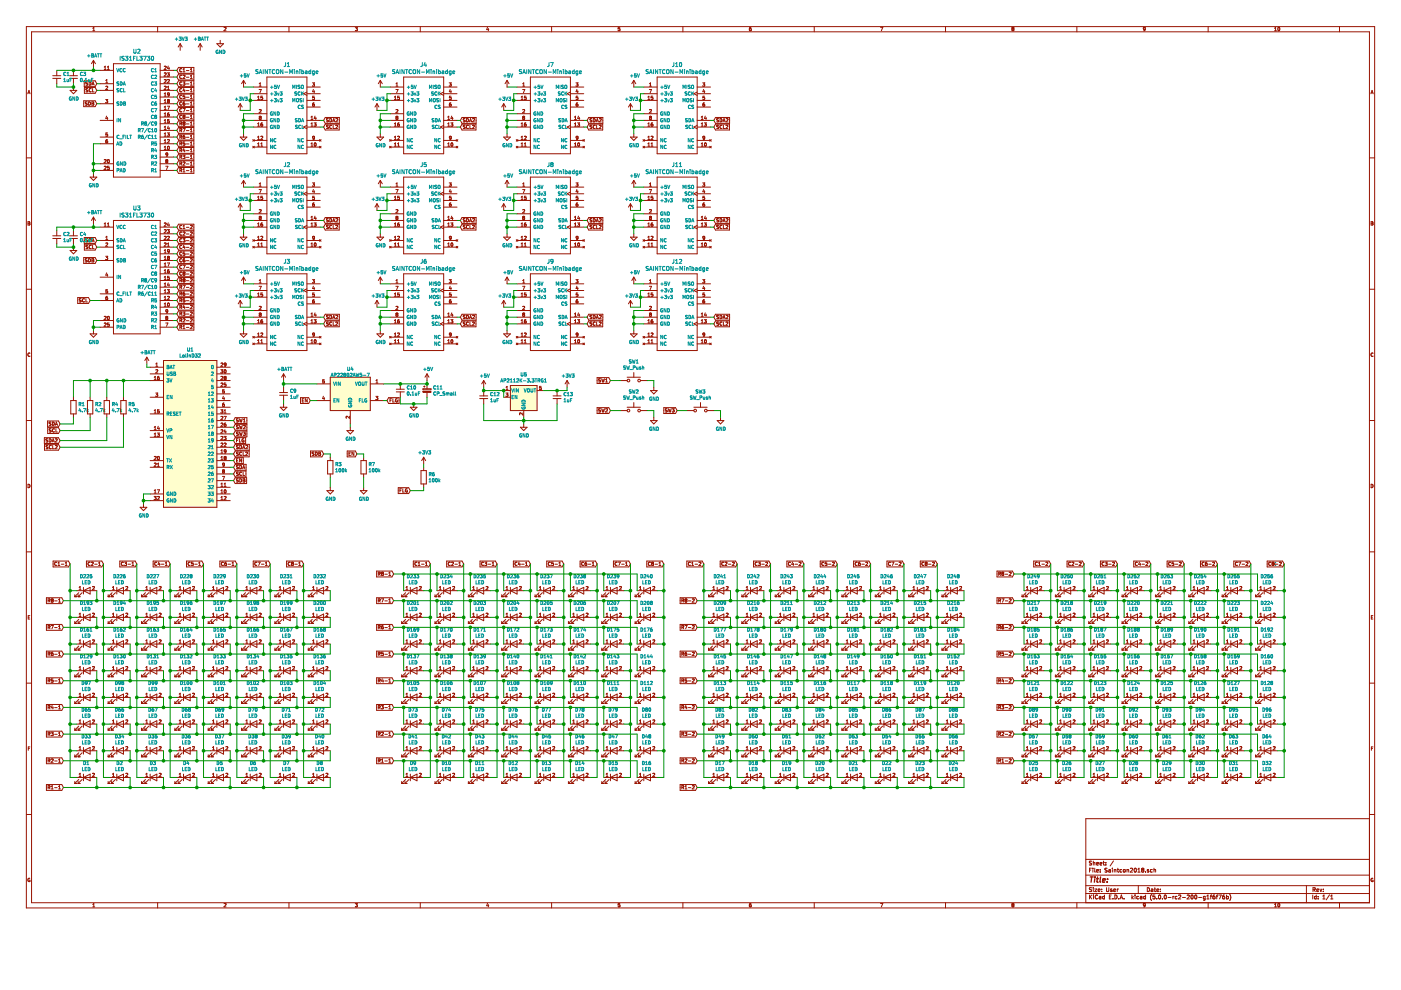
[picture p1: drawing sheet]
<svg xmlns="http://www.w3.org/2000/svg" width="297mm" height="210mm" viewBox="0 0 297 210" stroke-linecap="round" stroke-linejoin="round" font-family="sans-serif">
<g fill="none" stroke="#981200" stroke-width=".21">
<path d="M5.6 5.6h285.9v186.9h-285.9zM5.9 19.9l.2-.7 .3 .7M6 19.7h.3M6.7 6.7h283.6v184.7h-283.6zM11.2 16.6h1.7M11.2 16.1h1.7M12 14.9v1.2M12 16.6v1.1M14.7 16.6h1.7M14.7 16.1h1.7M14.9 19.2h1.4l-.7 .7zM15.6 14.9v1.2"/>
<path d="M15.6 16.6v1.1M15.6 18.5v.7M17.9 17.1h2.3l.3 .6-.3 .7h-2.3zM17.9 18.5h2.3l.3 .7-.3 .6h-2.3zM18.6 17.4h-.4v.3l.4 .2-.4 .1M18.6 18.8h-.4v.2l.4 .3-.4 .1M18.9 17.4a.36 .36 0 0 1 .4 .3 .36 .36 0 0 1-.4 .4zM19.3 18.8a.31 .31 0 0 0-.4 .3 .31 .31 0 0 0 .4 .3M19.5 18.1l.2-.7 .3 .7M19.6 17.9h.3M19.6 18.8v.7h.4M19.7 6l.2-.2v.7"/>
<path d="M19.7 6.5h.4M19.8 12.8v1.4M19.8 12.8l-.4 .7M19.8 12.8l.4 .7M21.2 14.9h2.9M21.2 19.2h2.9M21.2 17.7h2.9M22.1 14.2l.2-.2v.7M22.1 14.7h.4M22.4 17.6h.4M22.4 17.1l.2-.2v.7M22.8 14.2l.2-.2v.7"/>
<path d="M22.8 18.3h-.4M22.8 14.7h.4M22.8 18.3h.1M22.8 18.3v.3l-.4 .4h.4M24.1 13.5h9.9v24.1h-9.9zM33.4 5.6v1.1M34 16.3h2.8M34 14.9h2.8M34 19.2h2.8M34 17.7h2.8M34.8 18.3h.3l.1 .2-.4 .5h.4M34.8 16.9h.3l.1 .2-.4 .5h.4"/>
<path d="M34.8 14.1l.3-.1 .1 .2-.4 .5h.4M34.8 15.5l.3-.1 .1 .2-.4 .6h.4M34.8 19.9l.2-.2v.7M35.5 15.4h.4l-.2 .3 .2 .1v.2l-.1 .2-.3-.1M35.5 19h.4M35.5 18.5l.2-.2v.7M35.5 16.9h.3l.1 .2-.4 .5h.4M35.5 16.9h.1M35.7 14l-.2 .5h.4M35.8 14.3v.4M35.9 20l-.3 .1-.1-.3 .3-.1 .1 .1v.4l-.3 .2M37.8 17.1h3.3v1.3h-3.3l-.3-.7z"/>
<path d="M37.8 18.5h3.3v1.3h-3.3l-.3-.6zM37.8 14.3h3.3v1.2h-3.3l-.3-.6zM37.8 15.7h3.3v1.3h-3.3l-.3-.7zM37.8 20h3.3v1.2h-3.3l-.3-.6zM38.2 9.3v1.4M38.2 9.3l-.4 .7M38.2 9.3l.4 .7M38.5 14.6h.1M38.5 18.8a.32 .32 0 0 0-.4 .3 .32 .32 0 0 0 .4 .3M38.5 16h.1M38.5 14.6a.32 .32 0 0 0-.4 .3 .32 .32 0 0 0 .4 .3M38.5 16a.32 .32 0 0 0-.4 .3 .32 .32 0 0 0 .4 .3"/>
<path d="M38.5 18.8h.1M38.5 17.4a.31 .31 0 0 0-.4 .3 .31 .31 0 0 0 .4 .3M38.8 17.4h.4l-.2 .2 .2 .1v.2l-.1 .2-.3-.1M38.8 15.2h.4M38.8 14.7l.2-.2v.7M39 18.7l-.2 .5h.4M39.1 16h-.3M39.1 16h.1M39.1 19v.5M39.2 16v.3l-.4 .3h.4M39.5 17.8h.6M39.5 15h.6"/>
<path d="M39.5 16.4h.6M39.5 19.2h.6M40.4 19.5h.4M40.4 18.1h.4M40.4 15.2h.4M40.4 14.7l.2-.2v.7M40.4 16.1l.2-.2v.7M40.4 17.6l.2-.2v.7M40.4 19l.2-.2v.7M40.4 16.6h.4M42.4 9.3l-.4 .7M42.4 9.3v1.4"/>
<path d="M42.4 9.3l.5 .7M46 9.3h1.4l-.7 .7zM46.7 8.6v.7M47.9 5.8l-.4 .1M47.9 5.8v.1M47.9 5.9v.2l-.4 .4h.4M51.6 17v1.5M51.6 17l-.4 .7M51.6 17l.5 .7M53.8 18.5h2.8M53.8 19.9h2.8M54.9 19h.5l-.3 .7"/>
<path d="M55 18.3h.4M55 17.8l.2-.2v.7M56.6 16.3h8.5v16.3h-8.5zM61.3 5.6v1.1M65.1 18.5h2.8M65.1 19.9h2.8M65.1 19.5l-.7 .4 .7 .3M66.2 17.6h.5l-.3 .2 .2 .1 .1 .2-.2 .2-.3-.1M66.4 19l-.1 .4h.4M66.6 19.2v.5M75.3 5.8h.5l-.3 .3h.2v.3h-.4M80.6 17v1.5"/>
<path d="M80.6 17l-.4 .7M80.6 17l.5 .7M82.8 18.5h2.8M82.8 19.9h2.8M83.9 19h.5l-.3 .7M84 18.3h.4M84 17.8l.2-.2v.7M85.6 16.3h8.5v16.3h-8.5zM89.1 5.6v1.1M94.1 18.5h2.8M94.1 19.9h2.8M94.1 19.5l-.7 .4 .7 .3"/>
<path d="M95.2 17.6h.5l-.3 .2 .2 .1 .1 .2-.2 .2-.3-.1M95.4 19l-.1 .4h.4M95.6 19.2v.5M103.4 5.8l-.2 .5h.4M103.5 6v.5M107.5 17v1.5M107.5 17l-.4 .7M107.5 17l.4 .7M109.6 18.5h2.9M109.6 19.9h2.9M110.8 19h.5l-.3 .7M110.8 18.3h.4"/>
<path d="M110.8 17.8l.2-.2v.7M112.5 16.3h8.4v16.3h-8.4zM117 5.6v1.1M120.9 18.5h2.9M120.9 19.9h2.9M120.9 19.5l-.7 .4 .7 .3M122.1 17.6h.5l-.3 .2 .2 .1 .1 .2-.2 .2-.3-.1M122.3 19l-.2 .4h.5M122.5 19.2v.5M131 6.4l.4 .1M131.4 5.8h-.3l-.1 .3h.4v.3M131.4 6.4v.1"/>
<path d="M134.4 17v1.5M134.4 17l-.4 .7M134.4 17l.4 .7M136.5 18.5h2.8M136.5 19.9h2.8M137.7 19h.4l-.3 .7M137.7 17.8l.2-.2v.7M137.7 18.3h.4M139.3 16.3h8.5v16.3h-8.5zM144.8 5.6v1.1M147.8 18.5h2.8M147.8 19.9h2.8"/>
<path d="M147.8 19.5l-.7 .4 .7 .3M149 17.6h.4l-.2 .2 .2 .1v.2l-.1 .2-.3-.1M149.2 19l-.2 .4h.5M149.4 19.2v.5M159.2 5.8l-.3 .2v.4l.1 .1 .3-.1-.1-.3-.3 .1M172.6 5.6v1.1M186.7 5.8h.5l-.3 .7M200.5 5.6v1.1M214.6 6v.1M214.6 5.9v.1M214.6 6.2v.2M214.6 6.4v.1"/>
<path d="M214.6 6.1v.1M214.6 5.8v.1M214.6 6.5h.3M214.6 5.8h.3M214.6 6.1h.1M214.7 6.1h.1M214.7 6.1h-.1M214.8 6.1h.1M214.9 5.8v.1M214.9 6.1h-.1M214.9 6.1v.1M214.9 6v.1"/>
<path d="M214.9 6.4v.1M214.9 5.9v.1M214.9 6.2v.2M228.3 5.6v1.1M242.7 6.5h-.2M242.7 6.4v.1M242.8 5.8h-.3l-.1 .3 .1 .1 .3-.1M242.8 5.8v.1M242.8 5.9l-.1 .5M256.2 5.6v1.1M270.2 6.5h.4M270.2 6l.2-.2v.7"/>
<path d="M271 6.4v.1M271 5.9v.5M271 5.8h.1a.35 .35 0 0 1 .3 .4 .35 .35 0 0 1-.4 .3M271 5.8v.1M284 5.6v1.1M290.7 19.9l.2-.7 .2 .7M290.7 19.7h.4M5.6 33.5h1.1M17.7 21.4h2.5l.3 .6-.3 .6h-2.5zM18.1 21.9h.1M18.1 21.9l.4 .3-.4 .1M18.5 21.6h-.4v.3"/>
<path d="M18.8 21.6a.36 .36 0 0 1 .4 .4 .36 .36 0 0 1-.4 .3zM19.1 37.6h1.4l-.7 .7zM19.5 21.9h.2M19.8 21.9h-.1M19.8 36.8v.8M19.8 21.9v-.3h-.3v.7l.4-.1-.2-.3M19.8 21.9h.1M21.2 25.5h2.9M21.2 29.1h2.9M21.2 34.7h2.9M21.2 30.5h2.9M21.2 22h2.9"/>
<path d="M21.2 36.1h2.9M22.1 33.9l.3-.1 .1 .2-.4 .5h.4M22.1 35.3l.3-.1 .1 .2-.4 .6h.4M22.4 21.1h.4l-.2 .3h.2v.3l-.1 .1-.3-.1M22.4 28.8l.4 .1M22.6 24.6l-.2 .5h.5M22.8 29.6h-.2a.44 .44 0 0 0 0 .7h.2v-.3l-.1-.1-.3 .1M22.8 24.9v.4M22.8 28.2h-.3l-.1 .3h.4v.3M22.8 35.6h.3l.1 .2-.2 .2-.2-.1M22.8 35.6h.1M22.8 28.8v.1"/>
<path d="M22.8 33.9l.1-.1a.32 .32 0 0 1 .3 .4 .32 .32 0 0 1-.4 .3zM23.1 35.2h-.3v.4M34 23.4h2.8M34 27.7h2.8M34 29.1h2.8M34 33.3h2.8M34 34.7h2.8M34 31.9h2.8M34 30.5h2.8M34 26.2h2.8M34 24.8h2.8M34 22h2.8"/>
<path d="M34 20.6h2.8M34 36.1h2.8M34.8 23.2h.4M34.8 20.4h.4M34.8 21.8h.4M34.8 24.6h.4M34.8 28.9h.4M34.8 30.3h.4M34.8 26.1h.4M34.8 21.3l.2-.2v.7M34.8 22.7l.2-.2v.7M34.8 24.1l.2-.2v.7"/>
<path d="M34.8 25.5l.2-.2v.8M34.8 27l.2-.2v.7M34.8 28.4l.2-.2v.7M34.8 29.8l.2-.2v.7M34.8 31.2l.2-.2v.7M34.8 31.7h.4M34.8 27.5h.4M35.1 35.2h.5l-.3 .8M35.2 34h.1M35.2 34l.1-.2 .3 .2M35.2 34l.1 .1M35.3 34.1l-.1 .2 .1 .2 .3-.1-.1-.2"/>
<path d="M35.3 34.1h.1M35.4 34.1l.1 .1M35.5 22.5h.4l-.3 .7M35.5 28.2h.4l-.2 .2 .2 .1v.3l-.1 .1-.3-.1M35.5 34.2h.1M35.5 21.2l.1-.1 .3 .1M35.5 32.8h-.3v-.3l.4 .1-.1 .5h-.3M35.5 29.7l.3-.1 .1 .2-.4 .5h.4M35.5 21.2v.1M35.5 21.3l.1 .1M35.5 34.1h-.1M35.5 34.1h.1"/>
<path d="M35.5 32.8h.1M35.6 34h.1M35.6 34l-.1 .1M35.6 32.7l-.1 .1M35.6 31h.1a.32 .32 0 0 1 .2 .4 .32 .32 0 0 1-.3 .2zM35.6 21.4l-.1 .1 .1 .3 .3-.1-.1-.3M35.6 21.4h.2M35.7 26.7l-.2 .5h.4M35.8 23.9l-.2 .1-.1 .2v.4h.3v-.4l-.3 .1M35.8 27v.5M35.9 25.3h-.4v.4l.3-.1 .1 .3-.1 .2-.3-.1M35.9 21.2v.1"/>
<path d="M35.9 21.3l-.1 .1M37.8 21.4h3.3v1.2h-3.3l-.3-.6zM37.8 22.8h3.3v1.2h-3.3l-.3-.6zM37.8 24.2h3.3v1.2h-3.3l-.3-.6zM37.8 25.6h3.3v1.3h-3.3l-.3-.7zM37.8 27h3.3v1.3h-3.3l-.3-.6zM37.8 28.4h3.3v1.3h-3.3l-.3-.6zM37.8 29.9h3.3v1.2h-3.3l-.3-.6zM37.8 31.3h3.3v1.2h-3.3l-.3-.6zM37.8 32.7h3.3v1.2h-3.3l-.3-.6zM37.8 34.1h3.3v1.2h-3.3l-.3-.6zM37.8 35.5h3.3v1.3h-3.3l-.3-.7z"/>
<path d="M38.1 34.7l.4-.1v-.2l-.4-.1v.7M38.1 36.1h.4v-.3l-.4-.1v.7M38.1 31.9l.4-.1v-.2l-.4-.1v.7M38.1 26.2h.4v-.3l-.4-.1v.7M38.1 27.6h.4v-.3h-.4v.7M38.1 29h.4v-.3h-.4v.7M38.1 30.5l.4-.1v-.2l-.4-.1v.7M38.1 33.3l.4-.1v-.2l-.4-.1v.7M38.3 26.2l.2 .3M38.3 27.6l.2 .4M38.3 29l.2 .4M38.3 30.5l.2 .3"/>
<path d="M38.3 31.9l.2 .3M38.3 33.3l.2 .3M38.3 34.7l.2 .3M38.3 36.1l.2 .3M38.5 24.5h.1M38.5 20.2v.1M38.5 24.5a.32 .32 0 0 0-.4 .3 .32 .32 0 0 0 .4 .3M38.5 23.1h.1M38.5 20.2a.32 .32 0 0 0-.4 .3 .32 .32 0 0 0 .4 .3M38.5 23.1a.32 .32 0 0 0-.4 .3 .32 .32 0 0 0 .4 .2M38.5 21.7a.31 .31 0 0 0-.4 .3 .31 .31 0 0 0 .4 .2M38.8 32.9h.4l-.2 .3h.1"/>
<path d="M38.8 23h.4l-.2 .7M38.8 27.3h.4l-.2 .7M38.8 34.4l.3-.1 .1 .2-.4 .5h.4M38.8 30.7l.3 .1M38.8 35.9l.2-.2v.7M38.8 36.4h.4M39 24.7l-.2 .2 .2 .2 .2-.1-.1-.3M39 26.2l-.2-.2 .2-.2 .2 .2-.1 .2M39 26.2l-.2 .3h.3M39 24.7h.1M39 26.2h.1M39 31.5l-.2 .5h.4"/>
<path d="M39.1 26.2h.1M39.1 21.6l-.2 .1-.1 .2v.3l.3 .1v-.4l-.3 .1M39.1 28.7l-.3 .1v.5h.3l.1-.3M39.1 31.7v.5M39.1 20.5h.1M39.1 24.5h-.3l.2 .2M39.1 24.5h.1M39.1 29h.1M39.1 29l-.3 .1M39.1 33.2l.1 .1M39.2 20.5l-.1 .4-.3-.1M39.2 24.5l-.1 .2"/>
<path d="M39.2 26.2v.3M39.2 30.1h-.4v.3h.3l.1 .3M39.2 33.3l-.1 .3-.3-.1M39.2 20.2h-.4v.3h.3M39.2 26.5h-.1M39.2 30.7l-.1 .1M39.5 20.6h.6M39.5 22h.6M39.5 23.4h.6M39.5 24.9h.6M39.5 26.3h.6M39.5 27.7h.6"/>
<path d="M39.5 29.1h.6M39.5 30.5h.6M39.5 31.9h.6M39.5 33.3h.6M39.5 34.8h.6M39.5 36.2h.6M40.4 25.1h.4M40.4 22.3h.4M40.4 20.4l.2-.2v.7M40.4 21.8l.2-.2v.7M40.4 23.2l.2-.2v.7M40.4 24.6l.2-.2v.7"/>
<path d="M40.4 26l.2-.2v.7M40.4 27.5l.2-.2v.7M40.4 28.9l.2-.2v.7M40.4 30.3l.2-.2v.7M40.4 31.7l.2-.2v.7M40.4 33.1l.2-.2v.7M40.4 34.5l.2-.2v.7M40.4 35.9l.2-.2v.7M40.4 20.9h.4M40.4 23.7h.4M40.4 26.5h.4M40.4 28h.4"/>
<path d="M40.4 29.4h.4M40.4 30.8h.4M40.4 32.2h.4M40.4 33.6h.4M40.4 35h.4M40.4 36.4h.4M50.9 29.1h1.4l-.7 .7zM50.9 22l-.4 .7M50.9 22v1.4M50.9 22l.5 .7M51.6 28.4v.7M51.6 38.3v1.4"/>
<path d="M51.6 38.3l-.4 .7M51.6 38.3l.5 .7M53.6 29.6l.3 .3M53.6 31l.3 .4M53.8 24.1h2.8M53.8 21.3h2.8M53.8 25.5h2.8M53.8 29.8h2.8M53.8 31.2h2.8M53.8 26.9h2.8M53.8 39.7h2.8M53.9 31l-.3 .4"/>
<path d="M53.9 29.6l-.3 .3M54.6 21.1h.4M54.6 29.6h.4M54.6 31h.4M54.6 20.6l.2-.2v.7M54.6 26.2l.2-.1v.7M54.6 29.1l.2-.2v.7M54.6 30.5l.2-.2v.7M54.6 26.8h.4M55 23.3l.2-.1 .2 .2-.5 .5h.5M55 39l.2-.2v.7M55 39.5h.4"/>
<path d="M55 24.7l.1 .2M55 24.7h.3l-.1 .2M55 24.7h.1M55.1 24.9l-.1 .2 .1 .2 .3-.1-.2-.3M55.1 24.9h.1M55.3 31h.4M55.3 30.5l.2-.2v.7M55.3 26.5l.3-.1 .1 .3M55.6 28.9l-.3 .1M55.6 28.9l.1 .1M55.6 26.1h-.2l-.1 .3v.3h.3M55.6 20.7h.1"/>
<path d="M55.7 20.4h-.4v.3h.3M55.7 20.7l-.1 .4-.3-.1M55.7 29v.2l-.4 .4h.4M55.7 26.7h-.1M56.6 37.6h8.5v16.2h-8.5zM65.1 21.3h2.8M65.1 22.7h2.8M65.1 25.5h2.8M65.1 29.8h2.8M65.1 31.2h2.8M65.1 26.9h2.8M65.1 26.6l-.7 .3 .7 .4"/>
<path d="M65.1 39.7h2.8M65.9 25.3h.4M65.9 31h.4M65.9 24.8l.2-.2v.7M65.9 26.2l.2-.1v.7M65.9 30.5l.2-.2v.7M65.9 26.8h.4M66.2 38.8h.5l-.3 .2 .2 .1M66.2 39.4l.1 .1M66.3 39.5h.3M66.6 26.1h.4l-.2 .2 .2 .1v.2l-.1 .2-.3-.1M66.6 21.8h-.1a.44 .44 0 0 0-.1 .7h.2l.1-.3-.2-.1-.2 .1"/>
<path d="M66.6 20.7h.1M66.6 28.9h-.3v.3l.1 .1 .3-.1M66.6 28.9v.1M66.6 39.1h.1M66.6 20.4h-.3v.3h.3M66.6 20.7v.4l-.3-.1M66.6 29v.4l-.3 .2M66.6 39.1v.3M66.6 39.4v.1M66.7 30.4l.1-.1a.32 .32 0 0 1 .2 .4 .32 .32 0 0 1-.3 .2zM66.8 24.6l-.2 .5h.5M67 24.9v.4"/>
<path d="M67.7 29.6l.4 .3M67.7 31l.4 .4M68.1 29.6l-.4 .3M68.1 31l-.4 .4M69 26.3h2.9v1.3h-2.9l-.4-.7zM69 24.9h2.9v1.3h-2.9l-.4-.7zM69.6 25.2h-.4v.2l.4 .3-.4 .1M69.6 26.6h-.4v.2l.4 .3-.4 .1M69.9 25.1a.36 .36 0 0 1 .4 .4 .36 .36 0 0 1-.4 .3zM70.3 26.6a.31 .31 0 0 0-.4 .3 .31 .31 0 0 0 .4 .3M70.5 25.8l.3-.7 .2 .7M70.6 25.6h.3"/>
<path d="M70.6 26.5v.8h.4M71.2 26.6l.2-.1 .2 .2-.5 .6h.5M71.2 26.6h.1M71.5 25.2h-.3M71.5 25.2h.1M71.6 25.2v.2l-.4 .4h.4M79.9 22l.4 .7M79.9 29.1h1.4l-.7 .7zM79.9 22l-.4 .7M79.9 22v1.4M80.6 38.3l.5 .7M80.6 28.4v.7"/>
<path d="M80.6 38.3v1.4M80.6 38.3l-.4 .7M82.6 31l.3 .4M82.6 29.6l.3 .3M82.8 24.1h2.8M82.8 21.3h2.8M82.8 25.5h2.8M82.8 29.8h2.8M82.8 31.2h2.8M82.8 26.9h2.8M82.8 39.7h2.8M82.9 31l-.3 .4"/>
<path d="M82.9 29.6l-.3 .3M83.6 21.1h.4M83.6 29.6h.4M83.6 31h.4M83.6 26.8h.4M83.6 20.6l.2-.2v.7M83.6 26.2l.2-.1v.7M83.6 29.1l.2-.2v.7M83.6 30.5l.2-.2v.7M84 23.3l.2-.1 .2 .2-.5 .5h.5M84 39l.2-.2v.7M84 39.5h.4"/>
<path d="M84 24.7l.1 .2M84 24.7h.3l-.1 .2M84 24.7h.1M84.1 24.9l-.1 .2 .1 .2 .3-.1-.2-.3M84.1 24.9h.1M84.3 31h.4M84.3 26.5l.3-.1 .1 .3M84.3 30.5l.2-.2v.7M84.6 28.9l-.3 .1M84.6 26.1h-.2l-.1 .3v.3h.3M84.6 28.9l.1 .1M84.6 20.7h.1"/>
<path d="M84.7 20.4h-.4v.3h.3M84.7 20.7l-.1 .4-.3-.1M84.7 29v.2l-.4 .4h.4M84.7 26.7h-.1M85.6 37.6h8.5v16.2h-8.5zM94.1 21.3h2.8M94.1 22.7h2.8M94.1 25.5h2.8M94.1 29.8h2.8M94.1 31.2h2.8M94.1 26.9h2.8M94.1 26.6l-.7 .3 .7 .4"/>
<path d="M94.1 39.7h2.8M94.9 25.3h.4M94.9 31h.4M94.9 26.8h.4M94.9 24.8l.2-.2v.7M94.9 26.2l.2-.1v.7M94.9 30.5l.2-.2v.7M95.2 38.8h.5l-.3 .2 .2 .1M95.2 39.4l.1 .1M95.3 39.5h.3M95.6 26.1h.4l-.2 .2 .2 .1v.2l-.1 .2-.3-.1M95.6 39.1h.1"/>
<path d="M95.6 21.8h-.1a.44 .44 0 0 0-.1 .7h.2l.1-.3-.2-.1-.2 .1M95.6 28.9h-.3v.3l.1 .1 .3-.1M95.6 20.7h.1M95.6 28.9v.1M95.6 20.4h-.3v.3h.3M95.6 20.7v.4l-.3-.1M95.6 29v.4l-.3 .2M95.6 39.1v.3M95.6 39.4v.1M95.7 30.4l.1-.1a.32 .32 0 0 1 .2 .4 .32 .32 0 0 1-.3 .2zM95.8 24.6l-.2 .5h.4M95.9 24.9v.4"/>
<path d="M96.7 29.6l.4 .3M96.7 31l.4 .4M97.1 29.6l-.4 .3M97.1 31l-.4 .4M98 26.3h2.9v1.3h-2.9l-.4-.7zM98 24.9h2.9v1.3h-2.9l-.4-.7zM98.6 25.2h-.4v.2l.4 .3-.4 .1M98.6 26.6h-.4v.2l.4 .3-.4 .1M98.9 25.1a.36 .36 0 0 1 .4 .4 .36 .36 0 0 1-.4 .3zM99.3 26.6a.31 .31 0 0 0-.4 .3 .31 .31 0 0 0 .4 .3M99.5 25.8l.3-.7 .2 .7M99.6 25.6h.3"/>
<path d="M99.6 26.5v.8h.4M100.2 26.6l.2-.1 .2 .2-.5 .6h.5M100.2 25.2h.3M100.2 25.2h.1M100.5 25.2h.1M100.6 25.2v.2l-.4 .4h.4M106.8 29.1h1.4l-.7 .7zM106.8 22l-.4 .7M106.8 22v1.4M106.8 22l.4 .7M107.5 28.4v.7M107.5 38.3v1.4"/>
<path d="M107.5 38.3l-.4 .7M107.5 38.3l.4 .7M109.5 31l.3 .4M109.5 29.6l.3 .3M109.6 24.1h2.9M109.6 21.3h2.9M109.6 25.5h2.9M109.6 29.8h2.9M109.6 31.2h2.9M109.6 26.9h2.9M109.6 39.7h2.9M109.8 31l-.3 .4"/>
<path d="M109.8 29.6l-.3 .3M110.5 21.1h.4M110.5 29.6h.4M110.5 31h.4M110.5 26.8h.4M110.5 20.6l.2-.2v.7M110.5 26.2l.2-.1v.7M110.5 29.1l.2-.2v.7M110.5 30.5l.2-.2v.7M110.8 23.3l.3-.1 .1 .2-.4 .5h.4M110.8 39l.2-.2v.7M110.8 39.5h.4"/>
<path d="M110.9 24.7l.1 .2M110.9 24.7h.3l-.1 .2M110.9 24.7h.1M111 24.9l-.2 .2 .2 .2 .2-.1-.1-.3M111 24.9h.1M111.2 31h.4M111.2 26.5l.3-.1v.3M111.2 30.5l.2-.2v.7M111.5 28.9l-.3 .1M111.5 26.1h-.2l-.1 .3v.3h.3M111.5 28.9v.1M111.5 20.7h.1"/>
<path d="M111.5 20.4h-.3v.3h.3M111.5 20.7v.4l-.3-.1M111.5 29v.2l-.4 .4h.5M111.5 26.7h.1M112.5 37.6h8.4v16.2h-8.4zM120.9 21.3h2.9M120.9 22.7h2.9M120.9 25.5h2.9M120.9 29.8h2.9M120.9 31.2h2.9M120.9 26.9h2.9M120.9 26.6l-.7 .3 .7 .4"/>
<path d="M120.9 39.7h2.9M121.8 25.3h.4M121.8 31h.4M121.8 26.8h.4M121.8 24.8l.2-.2v.7M121.8 26.2l.2-.1v.7M121.8 30.5l.2-.2v.7M122.1 38.8h.5l-.3 .2 .2 .1M122.1 39.4v.1M122.1 39.5h.4M122.5 26.1h.4l-.2 .2 .1 .1 .1 .2-.1 .2-.3-.1M122.5 39.1h.1"/>
<path d="M122.5 21.8h-.1a.44 .44 0 0 0-.1 .7h.2l.1-.3-.2-.1-.3 .1M122.5 28.9h-.3l-.1 .3 .2 .1 .3-.1M122.5 20.7h.1M122.5 28.9v.1M122.5 20.4h-.3l-.1 .3h.4M122.5 20.7v.4l-.4-.1M122.5 29v.4l-.3 .2M122.5 39.1v.3M122.5 39.4v.1M122.6 30.4l.1-.1a.32 .32 0 0 1 .2 .4 .32 .32 0 0 1-.3 .2zM122.7 24.6l-.2 .5h.4M122.8 24.9v.4"/>
<path d="M123.6 29.6l.3 .3M123.6 31l.3 .4M123.9 29.6l-.3 .3M123.9 31l-.3 .4M124.8 26.3h3v1.3h-3l-.3-.7zM124.8 24.9h3v1.3h-3l-.3-.7zM125.5 25.2h-.4v.2l.4 .3-.4 .1M125.5 26.6h-.4v.2l.4 .3-.4 .1M125.8 25.1a.36 .36 0 0 1 .4 .4 .36 .36 0 0 1-.4 .3zM126.2 26.6a.31 .31 0 0 0-.4 .3 .31 .31 0 0 0 .4 .3M126.4 25.8l.2-.7 .3 .7M126.5 25.6h.3"/>
<path d="M126.5 26.5v.8h.3M127.1 26.6l.2-.1 .1 .2-.4 .6h.4M127.1 26.6h-.1M127.4 25.2h-.3M127.4 25.2h.1M127.4 25.2v.2l-.4 .4h.5M133.7 29.1h1.4l-.7 .7zM133.7 22l-.5 .7M133.7 22v1.4M133.7 22l.4 .7M134.4 28.4v.7M134.4 38.3v1.4"/>
<path d="M134.4 38.3l-.4 .7M134.4 38.3l.4 .7M136.3 31l.4 .4M136.3 29.6l.4 .3M136.5 24.1h2.8M136.5 21.3h2.8M136.5 25.5h2.8M136.5 29.8h2.8M136.5 31.2h2.8M136.5 26.9h2.8M136.5 39.7h2.8M136.7 31l-.4 .4"/>
<path d="M136.7 29.6l-.4 .3M137.4 21.1h.4M137.4 29.6h.4M137.4 31h.4M137.4 26.8h.4M137.4 20.6l.2-.2v.7M137.4 26.2l.2-.1v.7M137.4 29.1l.2-.2v.7M137.4 30.5l.2-.2v.7M137.7 39l.2-.2v.7M137.7 23.3l.3-.1 .1 .2-.4 .5h.4M137.7 39.5h.4"/>
<path d="M137.7 24.7l.1 .2M137.8 24.7h.3l-.1 .2M137.8 24.7h-.1M137.8 24.9l-.1 .2 .1 .2 .3-.1-.1-.3M137.8 24.9h.2M138 31h.4M138 26.5l.4-.1v.3M138 30.5l.2-.2v.7M138.4 28.9l-.4 .1M138.4 26.1h-.3l-.1 .3 .1 .3h.3M138.4 28.9v.1M138.4 20.7h.1"/>
<path d="M138.4 20.4h-.3l-.1 .3h.4M138.4 20.7v.4l-.4-.1M138.4 29v.2l-.4 .4h.4M138.4 26.7h.1M139.3 37.6h8.5v16.2h-8.5zM147.8 21.3h2.8M147.8 22.7h2.8M147.8 25.5h2.8M147.8 29.8h2.8M147.8 31.2h2.8M147.8 26.9h2.8M147.8 26.6l-.7 .3 .7 .4"/>
<path d="M147.8 39.7h2.8M148.7 25.3h.4M148.7 31h.4M148.7 26.8h.4M148.7 24.8l.2-.2v.7M148.7 26.2l.2-.1v.7M148.7 30.5l.2-.2v.7M149 38.8h.4l-.2 .2 .2 .1M149 39.4v.1M149 39.5h.4M149.3 26.1h.5l-.3 .2 .2 .1 .1 .2-.2 .2-.3-.1M149.4 39.1h.1"/>
<path d="M149.4 21.8h-.2a.44 .44 0 0 0 0 .7h.2v-.3l-.1-.1-.3 .1M149.4 28.9h-.3l-.1 .3 .2 .1 .2-.1M149.4 20.7h.1M149.4 28.9v.1M149.4 20.4h-.3l-.1 .3h.4M149.4 20.7v.4l-.4-.1M149.4 29v.4l-.3 .2M149.4 39.1v.3M149.4 39.4v.1M149.4 30.4l.1-.1a.32 .32 0 0 1 .3 .4 .32 .32 0 0 1-.4 .2zM149.5 24.6l-.1 .5h.4M149.7 24.9v.4"/>
<path d="M150.5 29.6l.3 .3M150.5 31l.3 .4M150.8 29.6l-.3 .3M150.8 31l-.3 .4M151.7 26.3h3v1.3h-3l-.4-.7zM151.7 24.9h3v1.3h-3l-.4-.7zM152.4 25.2h-.4v.2l.4 .3-.4 .1M152.4 26.6h-.4v.2l.4 .3-.4 .1M152.7 25.1a.36 .36 0 0 1 .4 .4 .36 .36 0 0 1-.4 .3zM153.1 26.6a.31 .31 0 0 0-.5 .3 .31 .31 0 0 0 .5 .3M153.3 25.8l.2-.7 .2 .7M153.3 25.6h.4"/>
<path d="M153.4 26.5v.8h.3M154 26.6l.2-.1 .1 .2-.4 .6h.4M154 26.6h-.1M154.3 25.2h-.3M154.3 25.2h.1M154.3 25.2v.2l-.4 .4h.4M290.3 33.5h1.2M5.9 47.3h.3M6.3 47.3h-.1M6.3 47.3v-.3h-.4v.7l.4-.1-.1-.3M6.3 47.3h.1M11.2 50.6h1.7"/>
<path d="M11.2 50h1.7M12 48.9v1.1M12 50.6v1.1M14.7 50.6h1.7M14.7 50h1.7M14.9 53.1h1.4l-.7 .7zM15.6 48.9v1.1M15.6 50.6v1.1M15.6 52.4v.7M17.7 54.6h2.5l.3 .6-.3 .7h-2.5zM17.9 50.4h2.3l.3 .6-.3 .6h-2.3zM17.9 51.8h2.3l.3 .6-.3 .6h-2.3z"/>
<path d="M18.1 55.1h.1M18.1 55.1l.4 .3-.4 .1M18.2 50.9h.1M18.2 50.9l.4 .3-.4 .1M18.5 54.9h-.4v.2M18.6 50.6h-.4v.3M18.6 52l-.4 .1v.2l.4 .3-.4 .1M18.8 54.8a.36 .36 0 0 1 .4 .4 .36 .36 0 0 1-.4 .3zM18.9 50.6a.36 .36 0 0 1 .4 .3 .36 .36 0 0 1-.4 .4zM19.3 52.1a.31 .31 0 0 0-.4 .3 .31 .31 0 0 0 .4 .2M19.5 51.3l.2-.7 .3 .7M19.5 55.2h.2"/>
<path d="M19.6 51.1h.3M19.6 52v.7h.4M19.8 55.1l-.1 .1M19.8 46v1.5M19.8 46l-.4 .7M19.8 46l.4 .7M19.8 55.1v-.2l-.3-.1v.7h.4l-.2-.3M19.8 55.1h.1M21.2 51h2.9M21.2 52.4h2.9M21.2 48.2h2.9M21.2 55.2h2.9"/>
<path d="M21.2 58.8h2.9M22.1 48h.4M22.1 47.5l.2-.2v.7M22.4 54.3h.4l-.2 .3 .2 .1v.2l-.1 .1h-.3M22.4 50.3l.2-.2v.7M22.4 50.8h.4M22.6 57.8l-.2 .5h.5M22.8 47.5l.2-.2v.7M22.8 51.6h-.4M22.8 48h.4M22.8 51.6h.1M22.8 58.1v.5"/>
<path d="M22.8 51.6v.2l-.4 .4h.4M24.1 46.7h9.9v24.1h-9.9zM34 53.8h2.8M34 51h2.8M34 52.4h2.8M34 48.2h2.8M34 58.1h2.8M34 59.5h2.8M34 56.6h2.8M34 55.2h2.8M34 49.6h2.8M34.8 50.2l.3-.1 .1 .2-.4 .5h.4"/>
<path d="M34.8 51.6l.3-.1 .1 .2-.4 .5h.4M34.8 57.4l.2-.2v.7M34.8 56l.2-.2v.7M34.8 47.3h.3l.1 .2-.4 .5h.4M34.8 59.3h.4M34.8 53.1l.2-.2v.7M34.8 54.5l.2-.2v.7M34.8 58.8l.2-.2v.7M34.8 57.9h.4M34.8 56.5h.4M34.8 55h.4M34.8 53.6h.4"/>
<path d="M34.8 48.8l.3-.1 .1 .2-.4 .5h.4M35.5 48.7h.4l-.2 .3h.2v.3l-.1 .1-.3-.1M35.5 55.8h.4l-.3 .7M35.5 54.5l.1 .1M35.5 52.2h.4M35.5 54.5h.1M35.5 54.5l.1-.2 .3 .2M35.5 51.7l.2-.2v.7M35.5 50.1h.3l.1 .2-.4 .5h.4M35.5 50.1v.1M35.6 54.6l-.1 .2 .1 .2 .3-.1-.1-.3M35.6 54.6h.2"/>
<path d="M35.7 60l-.2 .5h.4M35.7 47.2l-.2 .5h.4M35.8 57.2h-.2l-.1 .3v.3h.3v-.3l-.3 .1M35.8 47.5v.5M35.9 58.6h-.4v.3h.3l.1 .3-.1 .1-.3-.1M35.9 53.2l-.3 .1-.1-.3 .3-.1 .1 .2v.4l-.3 .1M35.9 54.5h.1M35.9 54.5l-.1 .1M37.8 47.5h3.3v1.3h-3.3l-.3-.6zM37.8 58.9h3.3v1.2h-3.3l-.3-.6zM37.8 57.4h3.3v1.3h-3.3l-.3-.6zM37.8 49h3.3v1.2h-3.3l-.3-.6z"/>
<path d="M37.8 54.6h3.3v1.3h-3.3l-.3-.7zM37.8 50.4h3.3v1.2h-3.3l-.3-.6zM37.8 51.8h3.3v1.2h-3.3l-.3-.6zM37.8 53.2h3.3v1.2h-3.3l-.3-.6zM37.8 56h3.3v1.3h-3.3l-.3-.7zM38.1 59.4h.4v-.3h-.4v.7M38.3 59.4l.2 .4M38.5 49.2a.32 .32 0 0 0-.4 .3 .32 .32 0 0 0 .4 .3M38.5 57.7h.1M38.5 57.7a.32 .32 0 0 0-.4 .3 .32 .32 0 0 0 .4 .3M38.5 53.5a.32 .32 0 0 0-.4 .3 .32 .32 0 0 0 .4 .3M38.5 47.8a.32 .32 0 0 0-.4 .3 .32 .32 0 0 0 .4 .3"/>
<path d="M38.5 52a.32 .32 0 0 0-.4 .4 .32 .32 0 0 0 .4 .2M38.5 47.8h.1M38.5 49.2h.1M38.5 52v.1M38.5 53.5h.1M38.5 56.3a.31 .31 0 0 0-.4 .3 .31 .31 0 0 0 .4 .3M38.5 50.7a.31 .31 0 0 0-.4 .2 .31 .31 0 0 0 .4 .3M38.5 54.9a.32 .32 0 0 0-.4 .3 .32 .32 0 0 0 .4 .3M38.5 55.5h.1M38.8 50.6h.4l-.2 .3h.2v.3l-.1 .1-.3-.1M38.8 56.2h.4l-.2 .8M38.8 57.8l.2 .2"/>
<path d="M38.8 55.2l.3-.1 .1 .4M38.8 48l.2-.2v.7M38.8 57.8h.1M38.8 48.5h.4M39 58l-.2 .1 .2 .3 .2-.2-.1-.2M39 59.4l-.2-.2 .2-.1 .2 .1-.1 .2M39 59.4l-.2 .3 .3 .1M39 58h.1M39 59.4h.1M39 52l-.2 .5h.4M39.1 59.4h.1M39.1 57.7h.1"/>
<path d="M39.1 54.8l-.2 .1-.1 .2v.4h.3M39.1 52.2v.5M39.1 49.2h-.3M39.1 49.2h.1M39.1 53.7l.1 .1M39.1 57.7l-.3 .1M39.2 49.2v.3l-.4 .4h.4M39.2 53.8l-.1 .3h-.3M39.2 59.4v.3M39.2 53.4h-.4v.4l.3-.1M39.2 55.5h-.1M39.2 57.7v.1"/>
<path d="M39.2 59.7l-.1 .1M39.2 57.8l-.1 .2M39.2 57.8h.1M39.5 52.4h.6M39.5 48.2h.6M39.5 56.7h.6M39.5 49.6h.6M39.5 51h.6M39.5 53.9h.6M39.5 55.3h.6M39.5 58.1h.6M39.5 59.5h.6"/>
<path d="M40.4 54.9l.2-.1 .2 .2-.5 .5h.5M40.4 59.1h.2l.2 .2-.5 .5h.5M40.4 50.7l.2-.1 .2 .2-.5 .5h.5M40.4 56.3l.2-.1 .2 .2-.5 .6h.5M40.4 47.8h.3M40.4 52h.3M40.4 47.8h.1M40.4 49.2h.3M40.4 49.2h.1M40.4 52v.1M40.4 53.5h.3M40.4 53.5h.1"/>
<path d="M40.4 57.7h.3M40.4 57.7h.1M40.7 47.8h.1M40.7 49.2h.1M40.7 52v.1M40.7 53.5h.1M40.7 57.7h.1M40.7 57.7v.3l-.4 .4h.5M40.7 52.1v.2l-.4 .4h.5M40.7 47.8v.3l-.4 .4h.5M40.7 49.2v.3l-.4 .4h.5M40.7 53.5v.2l-.4 .4h.5"/>
<path d="M50.9 50.3h1.4l-.7 .7zM50.9 43.2v1.4M50.9 43.2l-.4 .7M50.9 43.2l.5 .7M51.6 58.8l.5 .7M51.6 49.6v.7M51.6 58.8v1.4M51.6 58.8l-.4 .7M53.6 50.8l.3 .4M53.6 52.2l.3 .4M53.8 45.3h2.8M53.8 41.1h2.8"/>
<path d="M53.8 42.5h2.8M53.8 46.7h2.8M53.8 51h2.8M53.8 52.4h2.8M53.8 48.2h2.8M53.9 52.2l-.3 .4M53.9 50.8l-.3 .4M54.6 41.8l.2-.2v.7M54.6 47.5l.2-.2v.7M54.6 50.3l.2-.2v.7M54.6 51.7l.2-.2v.7M54.6 42.3h.4"/>
<path d="M54.6 50.8h.4M54.6 52.2h.4M54.6 48h.4M54.9 40.2h.5l-.3 .7M55 44.5l.2-.1 .2 .2-.5 .5h.5M55 59.5l.2-.2v.7M55 46h.1M55 46v.1M55 60h.4M55 46.1h.1M55 45.9v.1M55 46.1l.1 .1"/>
<path d="M55 45.9h.1M55 45.9l.4 .1M55.1 46.2l-.1 .1 .1 .3 .3-.2-.2-.2M55.1 46.2h.1M55.3 51.7l.2-.2v.7M55.3 52.2h.4M55.4 46h.1M55.4 46l-.2 .2M55.6 47.3l-.3 .1 .1 .5h.2l.1-.3M55.6 50.1l-.3 .1M55.6 50.1l.1 .1M55.6 47.6l-.3 .1"/>
<path d="M55.6 41.9h.1M55.6 47.6h.1M55.7 41.9l-.1 .4-.3-.1M55.7 50.2v.2l-.4 .4h.4M55.7 41.6h-.4v.3h.3M56.6 58.1h8.5v16.2h-8.5zM65.1 41.1h2.8M65.1 40.7l-.7 .4 .7 .3M65.1 42.5h2.8M65.1 43.9h2.8M65.1 46.7h2.8M65.1 51h2.8"/>
<path d="M65.1 52.4h2.8M65.1 48.2h2.8M65.1 47.8l-.7 .4 .7 .3M65.9 46.1l.2-.2v.7M65.9 47.5l.2-.2v.7M65.9 51.7l.2-.2v.7M65.9 46.6h.4M65.9 52.2h.4M65.9 48h.4M66.2 59.3h.5l-.3 .3 .3 .1-.1 .2M66.2 59.9l.1 .1M66.3 60h.3"/>
<path d="M66.4 40.2l-.1 .5h.4M66.6 47.3h.4l-.2 .2 .2 .1v.2l-.1 .2-.3-.1M66.6 43h-.1a.44 .44 0 0 0-.1 .7l.3-.1-.1-.2M66.6 43.3l-.3 .1M66.6 40.4v.5M66.6 50.1h-.3v.3l.1 .1 .3-.1M66.6 41.9h.1M66.6 43.3v.1M66.6 50.1v.1M66.6 41.6h-.3v.3h.3M66.6 41.9v.4l-.3-.1M66.6 50.2v.4l-.3 .2"/>
<path d="M66.6 59.9v.1M66.7 51.6l.1-.1a.32 .32 0 0 1 .2 .4 .32 .32 0 0 1-.3 .2zM66.8 45.8l-.2 .5h.5M67 46.1v.5M67.7 50.8l.4 .4M67.7 52.2l.4 .4M68.1 50.8l-.4 .4M68.1 52.2l-.4 .4M69 47.5h2.9v1.3h-2.9l-.4-.6zM69 46.1h2.9v1.3h-2.9l-.4-.7zM69.6 47.8h-.4v.2l.4 .3-.4 .1M69.6 46.4h-.4v.2l.4 .3-.4 .1"/>
<path d="M69.9 46.3a.36 .36 0 0 1 .4 .4 .36 .36 0 0 1-.4 .4zM70.3 47.8a.31 .31 0 0 0-.4 .3 .31 .31 0 0 0 .4 .3M70.5 47.1l.3-.8 .2 .8M70.6 46.9h.3M70.6 47.8v.7h.4M71.2 46.4l.3-.1 .1 .2-.4 .6h.4M71.2 47.8h.2l.2 .2-.5 .5h.5M71.2 47.8h.1M79.9 50.3h1.4l-.7 .7zM79.9 43.2v1.4M79.9 43.2l-.4 .7M79.9 43.2l.4 .7"/>
<path d="M80.6 49.6v.7M80.6 58.8v1.4M80.6 58.8l-.4 .7M80.6 58.8l.5 .7M82.6 52.2l.3 .4M82.6 50.8l.3 .4M82.8 45.3h2.8M82.8 41.1h2.8M82.8 42.5h2.8M82.8 46.7h2.8M82.8 51h2.8M82.8 52.4h2.8"/>
<path d="M82.8 48.2h2.8M82.9 52.2l-.3 .4M82.9 50.8l-.3 .4M83.6 41.8l.2-.2v.7M83.6 47.5l.2-.2v.7M83.6 50.3l.2-.2v.7M83.6 51.7l.2-.2v.7M83.6 42.3h.4M83.6 50.8h.4M83.6 52.2h.4M83.6 48h.4M83.9 40.2h.5l-.3 .7"/>
<path d="M84 59.5l.2-.2v.7M84 44.5l.2-.1 .2 .2-.5 .5h.5M84 46h.1M84 46v.1M84 60h.4M84 46.1h.1M84 45.9v.1M84 45.9l.4 .1M84 46.1l.1 .1M84 45.9h.1M84.1 46.2l-.1 .1 .1 .3 .3-.2-.2-.2M84.1 46.2h.1"/>
<path d="M84.3 51.7l.2-.2v.7M84.3 52.2h.4M84.4 46h.1M84.4 46l-.2 .2M84.6 47.3l-.3 .1 .1 .5h.2l.1-.3M84.6 50.1l-.3 .1M84.6 47.6l-.3 .1M84.6 50.1l.1 .1M84.6 41.9h.1M84.6 47.6h.1M84.7 41.9l-.1 .4-.3-.1M84.7 50.2v.2l-.4 .4h.4"/>
<path d="M84.7 41.6h-.4v.3h.3M85.6 58.1h8.5v16.2h-8.5zM94.1 41.1h2.8M94.1 42.5h2.8M94.1 43.9h2.8M94.1 46.7h2.8M94.1 51h2.8M94.1 52.4h2.8M94.1 48.2h2.8M94.1 40.7l-.7 .4 .7 .3M94.1 47.8l-.7 .4 .7 .3M94.9 46.1l.2-.2v.7"/>
<path d="M94.9 47.5l.2-.2v.7M94.9 51.7l.2-.2v.7M94.9 46.6h.4M94.9 52.2h.4M94.9 48h.4M95.2 59.3h.5l-.3 .3 .3 .1-.1 .2M95.2 59.9l.1 .1M95.3 60h.3M95.4 40.2l-.1 .5h.4M95.6 47.3h.4l-.2 .2 .2 .1v.2l-.1 .2-.3-.1M95.6 43.3v.1M95.6 41.9h.1"/>
<path d="M95.6 43h-.1a.44 .44 0 0 0-.1 .7l.3-.1-.1-.2M95.6 40.4v.5M95.6 50.1h-.3v.3l.1 .1 .3-.1M95.6 43.3l-.3 .1M95.6 50.1v.1M95.6 41.9v.4l-.3-.1M95.6 50.2v.4l-.3 .2M95.6 41.6h-.3v.3h.3M95.6 59.9v.1M95.7 51.6l.1-.1a.32 .32 0 0 1 .2 .4 .32 .32 0 0 1-.3 .2zM95.8 45.8l-.2 .5h.4M95.9 46.1v.5"/>
<path d="M96.7 50.8l.4 .4M96.7 52.2l.4 .4M97.1 50.8l-.4 .4M97.1 52.2l-.4 .4M98 47.5h2.9v1.3h-2.9l-.4-.6zM98 46.1h2.9v1.3h-2.9l-.4-.7zM98.6 47.8h-.4v.2l.4 .3-.4 .1M98.6 46.4h-.4v.2l.4 .3-.4 .1M98.9 46.3a.36 .36 0 0 1 .4 .4 .36 .36 0 0 1-.4 .4zM99.3 47.8a.31 .31 0 0 0-.4 .3 .31 .31 0 0 0 .4 .3M99.5 47.1l.3-.8 .2 .8M99.6 46.9h.3"/>
<path d="M99.6 47.8v.7h.4M100.2 47.8h.2l.2 .2-.5 .5h.5M100.2 46.4l.3-.1 .1 .2-.4 .6h.4M106.8 50.3h1.4l-.7 .7zM106.8 43.2v1.4M106.8 43.2l-.4 .7M106.8 43.2l.4 .7M107.5 49.6v.7M107.5 58.8v1.4M107.5 58.8l-.4 .7M107.5 58.8l.4 .7M109.5 52.2l.3 .4"/>
<path d="M109.5 50.8l.3 .4M109.6 45.3h2.9M109.6 41.1h2.9M109.6 42.5h2.9M109.6 46.7h2.9M109.6 51h2.9M109.6 52.4h2.9M109.6 48.2h2.9M109.8 52.2l-.3 .4M109.8 50.8l-.3 .4M110.5 41.8l.2-.2v.7M110.5 47.5l.2-.2v.7"/>
<path d="M110.5 50.3l.2-.2v.7M110.5 51.7l.2-.2v.7M110.5 42.3h.4M110.5 50.8h.4M110.5 52.2h.4M110.5 48h.4M110.8 40.2h.5l-.3 .7M110.8 59.5l.2-.2v.7M110.8 44.5l.3-.1 .1 .2-.4 .5h.4M110.8 46h.1M110.8 46l.1 .1M110.8 60h.4"/>
<path d="M110.9 46.1h.1M110.9 45.9l-.1 .1M110.9 45.9l.3 .1M110.9 46.1l.1 .1M110.9 45.9h.1M111 46.2l-.2 .1 .2 .3 .2-.2-.1-.2M111 46.2h.1M111.2 51.7l.2-.2v.7M111.2 52.2h.4M111.2 46h.1M111.2 46l-.1 .2M111.5 47.3l-.3 .1v.5h.3v-.3"/>
<path d="M111.5 50.1l-.3 .1M111.5 47.6l-.3 .1M111.5 50.1v.1M111.5 41.9h.1M111.5 47.6h.1M111.5 41.6h-.3v.3h.3M111.5 41.9v.4l-.3-.1M111.5 50.2v.2l-.4 .4h.5M112.5 58.1h8.4v16.2h-8.4zM120.9 41.1h2.9M120.9 42.5h2.9M120.9 43.9h2.9"/>
<path d="M120.9 46.7h2.9M120.9 51h2.9M120.9 52.4h2.9M120.9 48.2h2.9M120.9 40.7l-.7 .4 .7 .3M120.9 47.8l-.7 .4 .7 .3M121.8 46.1l.2-.2v.7M121.8 47.5l.2-.2v.7M121.8 51.7l.2-.2v.7M121.8 46.6h.4M121.8 52.2h.4M121.8 48h.4"/>
<path d="M122.1 59.3h.5l-.3 .3 .3 .1-.1 .2M122.1 59.9v.1M122.1 60h.4M122.3 40.2l-.2 .5h.5M122.5 47.3h.4l-.2 .2 .1 .1 .1 .2-.1 .2-.3-.1M122.5 43.3v.1M122.5 43h-.1a.44 .44 0 0 0-.1 .7l.3-.1-.1-.2M122.5 40.4v.5M122.5 50.1h-.3l-.1 .3 .2 .1 .3-.1M122.5 43.3l-.4 .1M122.5 41.9h.1M122.5 50.1v.1"/>
<path d="M122.5 41.9v.4l-.4-.1M122.5 50.2v.4l-.3 .2M122.5 41.6h-.3l-.1 .3h.4M122.5 59.9v.1M122.6 51.6l.1-.1a.32 .32 0 0 1 .2 .4 .32 .32 0 0 1-.3 .2zM122.7 45.8l-.2 .5h.4M122.8 46.1v.5M123.6 50.8l.3 .4M123.6 52.2l.3 .4M123.9 50.8l-.3 .4M123.9 52.2l-.3 .4M124.8 47.5h3v1.3h-3l-.3-.6z"/>
<path d="M124.8 46.1h3v1.3h-3l-.3-.7zM125.5 46.4h-.4v.2l.4 .3-.4 .1M125.5 47.8h-.4v.2l.4 .3-.4 .1M125.8 46.3a.36 .36 0 0 1 .4 .4 .36 .36 0 0 1-.4 .4zM126.2 47.8a.31 .31 0 0 0-.4 .3 .31 .31 0 0 0 .4 .3M126.4 47.1l.2-.8 .3 .8M126.5 46.9h.3M126.5 47.8v.7h.3M127.1 46.4l.2-.1 .2 .2-.5 .6h.5M127.1 47.8h.2l.1 .2-.4 .5h.4M127.1 47.8h-.1M133.7 50.3h1.4l-.7 .7z"/>
<path d="M133.7 43.2v1.4M133.7 43.2l-.5 .7M133.7 43.2l.4 .7M134.4 49.6v.7M134.4 58.8v1.4M134.4 58.8l-.4 .7M134.4 58.8l.4 .7M136.3 52.2l.4 .4M136.3 50.8l.4 .4M136.5 45.3h2.8M136.5 41.1h2.8M136.5 42.5h2.8"/>
<path d="M136.5 46.7h2.8M136.5 51h2.8M136.5 52.4h2.8M136.5 48.2h2.8M136.7 52.2l-.4 .4M136.7 50.8l-.4 .4M137.4 41.8l.2-.2v.7M137.4 47.5l.2-.2v.7M137.4 50.3l.2-.2v.7M137.4 51.7l.2-.2v.7M137.4 42.3h.4M137.4 50.8h.4"/>
<path d="M137.4 52.2h.4M137.4 48h.4M137.7 40.2h.4l-.3 .7M137.7 59.5l.2-.2v.7M137.7 44.5l.3-.1 .1 .2-.4 .5h.4M137.7 46h.1M137.7 46v.1M137.7 60h.4M137.7 46.1h.1M137.7 45.9v.1M137.8 45.9l.3 .1M137.8 46.1v.1"/>
<path d="M137.8 45.9h-.1M137.8 46.2l-.1 .1 .1 .3 .3-.2-.1-.2M137.8 46.2h.2M138 51.7l.2-.2v.7M138 52.2h.4M138.1 46l-.1 .2M138.1 46h.1M138.4 47.3l-.3 .1v.5h.3v-.3M138.4 50.1l-.4 .1M138.4 47.6l-.4 .1M138.4 50.1v.1M138.4 41.9h.1"/>
<path d="M138.4 47.6h.1M138.4 41.6h-.3l-.1 .3h.4M138.4 41.9v.4l-.4-.1M138.4 50.2v.2l-.4 .4h.4M139.3 58.1h8.5v16.2h-8.5zM147.8 41.1h2.8M147.8 42.5h2.8M147.8 43.9h2.8M147.8 46.7h2.8M147.8 51h2.8M147.8 52.4h2.8M147.8 48.2h2.8"/>
<path d="M147.8 40.7l-.7 .4 .7 .3M147.8 47.8l-.7 .4 .7 .3M148.7 46.1l.2-.2v.7M148.7 47.5l.2-.2v.7M148.7 51.7l.2-.2v.7M148.7 46.6h.4M148.7 52.2h.4M148.7 48h.4M149 59.3h.4l-.2 .3 .2 .1v.2M149 59.9v.1M149 60h.4M149.2 40.2l-.2 .5h.5"/>
<path d="M149.3 47.3h.5l-.3 .2 .2 .1 .1 .2-.2 .2-.3-.1M149.4 43.3v.1M149.4 41.9h.1M149.4 43.3l-.4 .1M149.4 43h-.2a.44 .44 0 0 0 0 .7l.2-.1v-.2M149.4 40.4v.5M149.4 50.1h-.3l-.1 .3 .2 .1 .2-.1M149.4 50.1v.1M149.4 41.9v.4l-.4-.1M149.4 50.2v.4l-.3 .2M149.4 41.6h-.3l-.1 .3h.4M149.4 59.9v.1"/>
<path d="M149.4 51.6l.1-.1a.32 .32 0 0 1 .3 .4 .32 .32 0 0 1-.4 .2zM149.5 45.8l-.1 .5h.4M149.7 46.1v.5M150.5 50.8l.3 .4M150.5 52.2l.3 .4M150.8 50.8l-.3 .4M150.8 52.2l-.3 .4M151.7 47.5h3v1.3h-3l-.4-.6zM151.7 46.1h3v1.3h-3l-.4-.7zM152.4 46.4h-.4v.2l.4 .3-.4 .1M152.4 47.8h-.4v.2l.4 .3-.4 .1M152.7 46.3a.36 .36 0 0 1 .4 .4 .36 .36 0 0 1-.4 .4z"/>
<path d="M153.1 47.8a.31 .31 0 0 0-.5 .3 .31 .31 0 0 0 .5 .3M153.3 47.1l.2-.8 .2 .8M153.3 46.9h.4M153.4 47.8v.7h.3M154 46.4l.2-.1 .1 .2-.4 .6h.4M154 47.8h.2l.1 .2-.4 .5h.4M154 47.8h-.1M290.7 47l.4 .1-.1 .6h-.3zM290.7 47.3h.2M5.6 61.3h1.1M6.4 74.9a.32 .32 0 0 0-.5 .3 .32 .32 0 0 0 .5 .3M16.5 63.1h2.3l.3 .6-.3 .6h-2.3z"/>
<path d="M16.8 63.6h.1M16.9 63.6l.3 .3-.4 .1M17.2 63.4l-.3-.1-.1 .3M17.9 63.4a.31 .31 0 0 0-.4 .3 .31 .31 0 0 0 .4 .3M18.2 63.3v.7h.4M19.1 70.8h1.4l-.7 .7zM19.8 70.1v.7M21.2 63.7h2.9M21.2 62.3h2.9M21.2 68h2.9M21.2 69.4h2.9M22.1 67.1h.3l.1 .2-.4 .5h.4"/>
<path d="M22.1 68.6l.3-.1 .1 .2-.4 .5h.4M22.4 62l.4 .1M22.8 62.8h-.2a.44 .44 0 0 0 0 .7h.2v-.3l-.1-.1-.3 .1M22.8 68.8h.3l.1 .3-.2 .1-.2-.1M22.8 61.4h-.3l-.1 .3h.4v.3M22.8 68.8h.1M22.8 62v.1M22.8 67.1h.1a.32 .32 0 0 1 .3 .3 .32 .32 0 0 1-.4 .3zM23.1 68.5h-.3v.3M31.1 75.7v1.5M31.1 75.7l.5 .7M31.1 75.7l-.4 .7"/>
<path d="M31.8 77.9h2.9M31.8 79.3h2.9M32.7 80l.2-.2v.7M33 77.2l.3-.2v.7M33 77.7h.4M33.4 78.4l-.4 .1M33.4 78.4v.1M33.4 78.5v.2l-.4 .4h.4M33.7 79.8l-.2 .1-.1 .2v.3l.3 .1v-.4l-.3 .1M34 65.1h2.8M34 63.7h2.8M34 62.3h2.8"/>
<path d="M34 60.9h2.8M34 68h2.8M34 69.4h2.8M34 66.5h2.8M34.7 76.4h11.3v31.2h-11.3zM34.8 61.6l.2-.2v.7M34.8 63l.2-.2v.7M34.8 64.4l.2-.2v.7M34.8 64.9h.4M34.8 62.1h.4M34.8 63.5h.4M34.8 60.7h.4"/>
<path d="M34.8 60.2l.2-.2v.7M35.1 68.5h.5l-.3 .7M35.3 67.4l-.1 .1 .1 .3 .3-.2-.1-.2M35.3 67.4h.1M35.4 67.4h.1M35.5 61.4h.4l-.2 .3h.2v.3l-.1 .1-.3-.1M35.5 62.9l.3-.1 .1 .2-.4 .5h.4M35.5 66.1l-.3-.1 .1-.3h.2l.1 .4-.2 .2-.2 .1M35.5 67.3l-.1 .1M35.5 67.4h.1M35.5 67.3v-.2h-.2l-.1 .1 .1 .2M35.5 67.3h.1"/>
<path d="M35.5 66v.1M35.6 64.3l.1-.1a.32 .32 0 0 1 .2 .4 .32 .32 0 0 1-.3 .3zM35.6 66h-.1M35.8 60.2v.5M37.8 61.7h3.3v1.2h-3.3l-.3-.6zM37.8 68.8h3.3v1.2h-3.3l-.3-.6zM37.8 63.1h3.3v1.2h-3.3l-.3-.6zM37.8 60.3h3.3v1.2h-3.3l-.3-.6zM37.8 64.5h3.3v1.3h-3.3l-.3-.7zM37.8 65.9h3.3v1.3h-3.3l-.3-.7zM37.8 67.3h3.3v1.3h-3.3l-.3-.6zM38.1 60.9l.4-.1v-.2l-.4-.1v.7"/>
<path d="M38.1 66.5h.4v-.3l-.4-.1v.8M38.1 63.7l.4-.1v-.2l-.4-.1v.7M38.1 62.3l.4-.1v-.2l-.4-.1v.7M38.1 67.9h.4v-.3h-.4v.7M38.1 65.1l.4-.1v-.2l-.4-.1v.7M38.1 69.3h.4v-.3h-.4v.7M38.3 60.9l.2 .3M38.3 62.3l.2 .3M38.3 63.7l.2 .3M38.3 65.1l.2 .3M38.3 66.5l.2 .4M38.3 67.9l.2 .4"/>
<path d="M38.3 69.3l.2 .4M38.8 60.5h.4l-.2 .7M38.8 66.1h.4l-.2 .3 .1 .1M38.8 67.6h.3l.1 .2-.4 .5h.4M38.8 69.2l.2-.2v.7M38.8 64h.3M38.8 69.7h.4M39 64.7l-.2 .5h.4M39.1 61.9l-.3 .2v.4l.3 .1 .1-.4M39.1 65v.4M39.1 62.2h.1M39.1 62.2l-.3 .1"/>
<path d="M39.1 66.5h.1M39.2 66.5l-.1 .3h-.3M39.2 63.3h-.4v.4l.3-.1 .1 .4M39.2 64h-.1M39.5 60.9h.6M39.5 62.3h.6M39.5 63.8h.6M39.5 65.2h.6M39.5 66.6h.6M39.5 68h.6M39.5 69.4h.6M40.4 60.6l.2-.1 .2 .2-.5 .5h.5"/>
<path d="M40.4 67.6h.2l.2 .2-.5 .5h.5M40.4 63.4l.2-.1 .2 .2-.5 .5h.5M40.4 64.8l.2-.1 .2 .2-.5 .5h.5M40.4 69h.2l.2 .2-.5 .5h.5M40.4 61.9v.1M40.4 61.9h.3M40.4 66.2h.3M40.4 66.2h.1M40.7 61.9v.1M40.7 66.2h.1M40.7 66.2v.3l-.4 .4h.5M40.7 62v.2l-.4 .4h.5"/>
<path d="M46 77.9h2.8M46 79.3h2.8M46.8 78.4h.5l-.3 .3h.2v.3h-.4M46.8 77h.3l.2 .2-.5 .5h.5M46.8 79.9l.3-.1 .2 .2-.5 .5h.5M47.6 78.4h.1a.32 .32 0 0 1 .3 .3 .32 .32 0 0 1-.4 .3zM47.6 78.4v.1M47.9 77h-.4v.3l.2 .1 .2-.1M47.9 77h.1M47.9 77v.5l-.3 .2M50.9 70.8h1.4l-.7 .7zM50.9 63.7v1.4"/>
<path d="M50.9 63.7l-.4 .7M50.9 63.7l.5 .7M51.6 70.1v.7M53.6 72.7l.3 .4M53.6 71.3l.3 .4M53.8 60.2h2.8M53.8 65.8h2.8M53.8 61.6h2.8M53.8 63h2.8M53.8 67.3h2.8M53.8 71.5h2.8M53.8 72.9h2.8"/>
<path d="M53.8 68.7h2.8M53.9 72.7l-.3 .4M53.9 71.3l-.3 .4M54.6 62.3l.2-.2v.7M54.6 68l.2-.2v.7M54.6 70.8l.2-.2v.7M54.6 72.2l.2-.2v.7M54.6 62.8h.4M54.6 71.3h.4M54.6 72.7h.4M54.6 68.5h.4M54.9 60.7h.5l-.3 .7"/>
<path d="M55 65l.2-.1 .2 .2-.5 .6h.5M55 66.5v.1M55 66.5h.1M55 66.6h.1M55 66.4v.1M55 66.6l.1 .1M55 66.4h.1M55 66.4l.4 .1M55.1 66.7l-.1 .1 .1 .3 .3-.2-.2-.2M55.1 66.7h.1M55.3 72.2l.2-.2v.7M55.3 72.7h.4"/>
<path d="M55.4 66.5h.1M55.4 66.5l-.2 .2M55.6 68.1l-.3 .1M55.6 67.8h-.2l-.1 .3v.3l.3 .1M55.6 70.6l-.3 .1M55.6 70.6l.1 .1M55.6 62.4l.1 .1M55.6 68.1h.1M55.7 62.1h-.4v.4l.3-.1M55.7 62.5l-.1 .3h-.3M55.7 68.1v.3M55.7 70.7v.2l-.4 .4h.4"/>
<path d="M55.7 68.4l-.1 .1M60.1 79.3v1.4M60.1 79.3l-.4 .7M60.1 79.3l.4 .7M65.1 60.2h2.8M65.1 61.6h2.8M65.1 61.2l-.7 .4 .7 .3M65.1 63h2.8M65.1 64.4h2.8M65.1 67.3h2.8M65.1 71.5h2.8M65.1 72.9h2.8"/>
<path d="M65.1 68.7h2.8M65.1 68.3l-.7 .4 .7 .3M65.9 66.6l.2-.2v.7M65.9 68l.2-.2v.7M65.9 72.2l.2-.2v.7M65.9 67.1h.4M65.9 72.7h.4M65.9 68.5h.4M66.3 63.9l.3-.1v.4M66.4 60.7l-.1 .5h.4M66.6 67.8h.4l-.2 .2 .2 .1v.3l-.1 .1-.3-.1M66.6 62.4v.1"/>
<path d="M66.6 60.9v.5M66.6 63.5h-.1a.44 .44 0 0 0-.1 .7h.2M66.6 70.6h-.3v.3l.1 .1 .3-.1M66.6 70.6v.1M66.6 62.5v.3h-.3M66.6 70.7v.4l-.3 .2M66.6 62.1h-.3v.4l.3-.1M66.6 64.2h.1M66.7 72.1l.1-.1a.32 .32 0 0 1 .2 .4 .32 .32 0 0 1-.3 .3zM66.8 66.3l-.2 .5h.5M67 66.6v.5M67.7 71.3l.4 .4"/>
<path d="M67.7 72.7l.4 .4M68.1 71.3l-.4 .4M68.1 72.7l-.4 .4M69 68h2.9v1.3h-2.9l-.4-.6zM69 66.6h2.9v1.3h-2.9l-.4-.6zM69.6 66.9h-.4v.2l.4 .3-.4 .1M69.6 68.3h-.4v.2l.4 .3-.4 .1M69.9 66.9a.36 .36 0 0 1 .4 .3 .36 .36 0 0 1-.4 .4zM70 80h8.5v7.1h-8.5zM70.3 68.3a.31 .31 0 0 0-.4 .3 .31 .31 0 0 0 .4 .3M70.5 67.6l.3-.7 .2 .7M70.6 67.4h.3"/>
<path d="M70.6 68.3v.7h.4M71.2 68.3h.2l.2 .2-.5 .5h.5M71.2 66.9h.3l.1 .2-.4 .5h.4M71.2 68.3h.1M79.9 70.8h1.4l-.7 .7zM79.9 63.7v1.4M79.9 63.7l-.4 .7M79.9 63.7l.4 .7M80.6 70.1v.7M82.6 71.3l.3 .4M82.6 72.7l.3 .4M82.8 60.2h2.8"/>
<path d="M82.8 65.8h2.8M82.8 61.6h2.8M82.8 63h2.8M82.8 67.3h2.8M82.8 71.5h2.8M82.8 72.9h2.8M82.8 68.7h2.8M82.9 72.7l-.3 .4M82.9 71.3l-.3 .4M83.6 70.8l.2-.2v.7M83.6 62.3l.2-.2v.7M83.6 68l.2-.2v.7"/>
<path d="M83.6 72.2l.2-.2v.7M83.6 62.8h.4M83.6 71.3h.4M83.6 72.7h.4M83.6 68.5h.4M83.9 60.7h.5l-.3 .7M84 65l.2-.1 .2 .2-.5 .6h.5M84 66.5h.1M84 66.5v.1M84 66.6h.1M84 66.4v.1M84 66.4l.4 .1"/>
<path d="M84 66.6l.1 .1M84 66.4h.1M84.1 66.7l-.1 .1 .1 .3 .3-.2-.2-.2M84.1 66.7h.1M84.3 72.2l.2-.2v.7M84.3 72.7h.4M84.4 66.5h.1M84.4 66.5l-.2 .2M84.6 67.8h-.2l-.1 .3v.3l.3 .1M84.6 70.6l-.3 .1M84.6 68.1h.1M84.6 68.1l-.3 .1"/>
<path d="M84.6 70.6l.1 .1M84.6 62.4l.1 .1M84.7 62.5l-.1 .3h-.3M84.7 68.1v.3M84.7 70.7v.2l-.4 .4h.4M84.7 62.1h-.4v.4l.3-.1M84.7 68.4l-.1 .1M90.5 79.3l.5 .7M90.5 79.3v1.4M90.5 79.3l-.4 .7M94.1 60.2h2.8M94.1 61.6h2.8"/>
<path d="M94.1 63h2.8M94.1 64.4h2.8M94.1 67.3h2.8M94.1 71.5h2.8M94.1 72.9h2.8M94.1 68.7h2.8M94.1 61.2l-.7 .4 .7 .3M94.1 68.3l-.7 .4 .7 .3M94.9 68l.2-.2v.7M94.9 66.6l.2-.2v.7M94.9 72.2l.2-.2v.7M94.9 67.1h.4"/>
<path d="M94.9 72.7h.4M94.9 68.5h.4M95.3 63.9l.3-.1v.4M95.4 60.7l-.1 .5h.4M95.6 67.8h.4l-.2 .2 .2 .1v.3l-.1 .1-.3-.1M95.6 60.9v.5M95.6 63.5h-.1a.44 .44 0 0 0-.1 .7h.2M95.6 70.6h-.3v.3l.1 .1 .3-.1M95.6 62.4v.1M95.6 70.6v.1M95.6 62.5v.3h-.3M95.6 70.7v.4l-.3 .2"/>
<path d="M95.6 62.1h-.3v.4l.3-.1M95.6 64.2h.1M95.7 72.1l.1-.1a.32 .32 0 0 1 .2 .4 .32 .32 0 0 1-.3 .3zM95.8 66.3l-.2 .5h.4M95.9 66.6v.5M96.7 71.3l.4 .4M96.7 72.7l.4 .4M97.1 71.3l-.4 .4M97.1 72.7l-.4 .4M98 68h2.9v1.3h-2.9l-.4-.6zM98 66.6h2.9v1.3h-2.9l-.4-.6zM98.6 66.9h-.4v.2l.4 .3-.4 .1"/>
<path d="M98.6 68.3h-.4v.2l.4 .3-.4 .1M98.9 66.9a.36 .36 0 0 1 .4 .3 .36 .36 0 0 1-.4 .4zM99.3 68.3a.31 .31 0 0 0-.4 .3 .31 .31 0 0 0 .4 .3M99.5 67.6l.3-.7 .2 .7M99.6 67.4h.3M99.6 68.3v.7h.4M100.2 68.3h.2l.2 .2-.5 .5h.5M100.2 66.9h.3l.1 .2-.4 .5h.4M106.8 70.8h1.4l-.7 .7zM106.8 63.7v1.4M106.8 63.7l-.4 .7M106.8 63.7l.4 .7"/>
<path d="M107.5 70.1v.7M109.5 72.7l.3 .4M109.5 71.3l.3 .4M109.6 60.2h2.9M109.6 65.8h2.9M109.6 61.6h2.9M109.6 63h2.9M109.6 67.3h2.9M109.6 71.5h2.9M109.6 72.9h2.9M109.6 68.7h2.9M109.8 72.7l-.3 .4"/>
<path d="M109.8 71.3l-.3 .4M110.5 62.3l.2-.2v.7M110.5 68l.2-.2v.7M110.5 70.8l.2-.2v.7M110.5 72.2l.2-.2v.7M110.5 62.8h.4M110.5 71.3h.4M110.5 72.7h.4M110.5 68.5h.4M110.8 60.7h.5l-.3 .7M110.8 65l.3-.1 .1 .2-.4 .6h.4M110.8 66.5h.1"/>
<path d="M110.8 66.5l.1 .1M110.9 66.6h.1M110.9 66.4l-.1 .1M110.9 66.4l.3 .1M110.9 66.6l.1 .1M110.9 66.4h.1M111 66.7l-.2 .1 .2 .3 .2-.2-.1-.2M111 66.7h.1M111.2 72.2l.2-.2v.7M111.2 72.7h.4M111.2 66.5h.1M111.2 66.5l-.1 .2"/>
<path d="M111.5 67.8h-.2l-.1 .3v.3l.3 .1M111.5 70.6l-.3 .1M111.5 68.1l-.3 .1M111.5 70.6v.1M111.5 62.4v.1M111.5 68.1h.1M111.5 62.5v.3h-.3M111.5 68.1v.3M111.5 70.7v.2l-.4 .4h.5M111.5 62.1h-.3v.4l.3-.1M111.5 68.4v.1M120.9 61.2l-.7 .4 .7 .3"/>
<path d="M120.9 60.2h2.9M120.9 61.6h2.9M120.9 63h2.9M120.9 64.4h2.9M120.9 67.3h2.9M120.9 71.5h2.9M120.9 72.9h2.9M120.9 68.7h2.9M120.9 68.3l-.7 .4 .7 .3M121.8 66.6l.2-.2v.7M121.8 68l.2-.2v.7M121.8 72.2l.2-.2v.7"/>
<path d="M121.8 67.1h.4M121.8 72.7h.4M121.8 68.5h.4M122.1 63.9l.4-.1v.4M122.3 60.7l-.2 .5h.5M122.5 67.8h.4l-.2 .2 .1 .1 .1 .3-.1 .1-.3-.1M122.5 60.9v.5M122.5 63.5h-.1a.44 .44 0 0 0-.1 .7h.2M122.5 70.6h-.3l-.1 .3 .2 .1 .3-.1M122.5 62.4v.1M122.5 70.6v.1M122.5 62.5v.3h-.4"/>
<path d="M122.5 70.7v.4l-.3 .2M122.5 62.1h-.3l-.1 .4 .4-.1M122.5 64.2h.1M122.6 72.1l.1-.1a.32 .32 0 0 1 .2 .4 .32 .32 0 0 1-.3 .3zM122.7 66.3l-.2 .5h.4M122.8 66.6v.5M123.6 72.7l.3 .4M123.6 71.3l.3 .4M123.9 71.3l-.3 .4M123.9 72.7l-.3 .4M124.8 68h3v1.3h-3l-.3-.6zM124.8 66.6h3v1.3h-3l-.3-.6z"/>
<path d="M125.5 68.3h-.4v.2l.4 .3-.4 .1M125.5 66.9h-.4v.2l.4 .3-.4 .1M125.8 66.9a.36 .36 0 0 1 .4 .3 .36 .36 0 0 1-.4 .4zM126.2 68.3a.31 .31 0 0 0-.4 .3 .31 .31 0 0 0 .4 .3M126.4 67.6l.2-.7 .3 .7M126.5 67.4h.3M126.5 68.3v.7h.3M127.1 66.9h.2l.2 .2-.5 .5h.5M127.1 68.3h.2l.1 .2-.4 .5h.4M127.1 68.3h-.1M133 80h2.8M133.7 70.8h1.4l-.7 .7z"/>
<path d="M133.7 63.7l.4 .7M133.7 63.7v1.4M133.7 63.7l-.5 .7M134.4 70.1v.7M134.4 79v1M136.3 72.7l.4 .4M136.3 71.3l.4 .4M136.5 60.2h2.8M136.5 65.8h2.8M136.5 61.6h2.8M136.5 63h2.8M136.5 67.3h2.8"/>
<path d="M136.5 71.5h2.8M136.5 72.9h2.8M136.5 68.7h2.8M136.7 72.7l-.4 .4M136.7 71.3l-.4 .4M137.4 68l.2-.2v.7M137.4 62.3l.2-.2v.7M137.4 70.8l.2-.2v.7M137.4 72.2l.2-.2v.7M137.4 62.8h.4M137.4 71.3h.4M137.4 72.7h.4"/>
<path d="M137.4 68.5h.4M137.7 60.7h.4l-.3 .7M137.7 65l.3-.1 .1 .2-.4 .6h.4M137.7 66.5h.1M137.7 66.5v.1M137.7 66.6h.1M137.7 66.4v.1M137.8 66.4l.3 .1M137.8 66.6v.1M137.8 66.4h-.1M137.8 66.7l-.1 .1 .1 .3 .3-.2-.1-.2M137.8 66.7h.2"/>
<path d="M138 72.2l.2-.2v.7M138 72.7h.4M138.1 66.5h.1M138.1 66.5l-.1 .2M138.4 67.8h-.3l-.1 .3 .1 .3 .3 .1M138.4 70.6l-.4 .1M138.4 68.1l-.4 .1M138.4 70.6v.1M138.4 62.4v.1M138.4 68.1h.1M138.4 62.5v.3h-.4M138.4 68.1v.3"/>
<path d="M138.4 70.7v.2l-.4 .4h.4M138.4 62.1h-.3l-.1 .4 .4-.1M138.4 68.4v.1M147.8 61.2l-.7 .4 .7 .3M147.8 60.2h2.8M147.8 61.6h2.8M147.8 63h2.8M147.8 64.4h2.8M147.8 67.3h2.8M147.8 71.5h2.8M147.8 72.9h2.8M147.8 68.7h2.8"/>
<path d="M147.8 68.3l-.7 .4 .7 .3M148.7 72.2l.2-.2v.7M148.7 68l.2-.2v.7M148.7 66.6l.2-.2v.7M148.7 67.1h.4M148.7 72.7h.4M148.7 68.5h.4M149 63.9l.4-.1v.4M149.2 60.7l-.2 .5h.5M149.3 67.8h.5l-.3 .2 .2 .1 .1 .3-.2 .1-.3-.1M149.4 60.9v.5M149.4 63.5h-.2a.44 .44 0 0 0 0 .7h.2"/>
<path d="M149.4 70.6h-.3l-.1 .3 .2 .1 .2-.1M149.4 62.4v.1M149.4 70.6v.1M149.4 62.5v.3h-.4M149.4 70.7v.4l-.3 .2M149.4 62.1h-.3l-.1 .4 .4-.1M149.4 64.2h.1M149.4 72.1l.1-.1a.32 .32 0 0 1 .3 .4 .32 .32 0 0 1-.4 .3zM149.5 66.3l-.1 .5h.4M149.7 66.6v.5M150.5 72.7l.3 .4M150.5 71.3l.3 .4"/>
<path d="M150.8 71.3l-.3 .4M150.8 72.7l-.3 .4M151.7 68h3v1.3h-3l-.4-.6zM151.7 66.6h3v1.3h-3l-.4-.6zM152.4 68.3h-.4v.2l.4 .3-.4 .1M152.4 66.9h-.4v.2l.4 .3-.4 .1M152.7 66.9a.36 .36 0 0 1 .4 .3 .36 .36 0 0 1-.4 .4zM153.1 68.3a.31 .31 0 0 0-.5 .3 .31 .31 0 0 0 .5 .3M153.3 67.6l.2-.7 .2 .7M153.3 67.4h.4M153.4 68.3v.7h.3M154 66.9h.2l.1 .2-.4 .5h.4"/>
<path d="M154 68.3h.2l.1 .2-.4 .5h.4M154 68.3h-.1M290.3 61.3h1.2M291.1 74.9a.33 .33 0 0 0-.4 .3 .33 .33 0 0 0 .4 .3M291.1 74.9h.1M5.6 89.2h1.1M9.4 92.8h3l.3 .6-.3 .6h-3zM9.4 94.2h3l.3 .6-.3 .7h-3zM9.8 95.1h.3M10.1 89.3h2.3l.3 .6-.3 .6h-2.3zM10.1 90.7h2.3l.3 .6-.3 .6h-2.3zM10.1 95.1h.1"/>
<path d="M10.1 93.1h-.3v.2l.3 .3-.4 .1M10.2 94.5l-.4 .1 .3 .3v.2M10.4 93a.36 .36 0 0 1 .5 .4 .36 .36 0 0 1-.5 .3zM10.8 89.5l-.4 .1 .1 .2 .3 .3-.4 .1M10.8 90.9l-.3 .1v.2l.3 .3-.4 .1M10.9 94.5a.31 .31 0 0 0-.5 .3 .31 .31 0 0 0 .5 .3M11 93.7l.3-.7 .2 .7M11.1 89.5a.36 .36 0 0 1 .4 .3 .36 .36 0 0 1-.4 .4zM11.1 93.5h.3M11.2 94.4v.7h.3M11.6 91a.31 .31 0 0 0-.5 .3 .31 .31 0 0 0 .5 .2M11.7 93.1l.3-.1 .1 .2-.4 .5h.4"/>
<path d="M11.7 90.2l.3-.7 .2 .7M11.7 94.5l.3-.1 .1 .2-.4 .5h.4M11.8 90h.3M11.9 90.9v.7h.3M15 84.9h1.1v2.9h-1.1zM15.6 84.2v.7M15.6 87.8v.7M18.5 84.9h1.2v2.9h-1.2zM19.1 84.2v.7M19.1 87.8v.7M22.1 84.9h1.1v2.9h-1.1zM22.6 84.2v.7"/>
<path d="M22.6 87.8v.7M25.6 84.9h1.1v2.9h-1.1zM26.2 84.2v.7M26.2 87.8v.7M31.8 87.8h2.9M31.8 92.7h2.9M31.8 91.3h2.9M31.8 80.7h2.9M31.8 97.7h2.9M31.8 99.1h2.9M31.8 84.2h2.9M32.7 87.1l.2-.2v.7"/>
<path d="M32.7 96.8h.3l.1 .2-.4 .5h.4M32.7 98.3l.3-.1 .1 .2-.4 .5h.4M32.7 92.5h.4M32.7 90.6l.2-.2v.7M32.7 92l.2-.2v.7M32.7 91.1h.4M32.7 87.6h.4M32.7 80.5h.4M33 83.3h.4l-.2 .3 .2 .1v.2l-.1 .1h-.3M33.4 91.8h.4l-.3 .3 .2 .1 .1 .2-.2 .1h-.2M33.4 98.9h.4M33.4 98.4l.2-.2v.7"/>
<path d="M33.4 87.2h.3l.1 .2-.2 .2-.2-.1M33.4 87.2h.1M33.4 96.8h.1a.32 .32 0 0 1 .3 .3 .32 .32 0 0 1-.4 .3zM33.5 90.4l-.1 .5h.4M33.7 90.6v.5M33.7 86.9h-.3v.3M46 84.9h2.8M46 87.8h2.8M46 80.7h2.8M46 97.7h2.8M46 96.2h2.8M46 99.1h2.8"/>
<path d="M46 94.8h2.8M46 93.4h2.8M46 92h2.8M46 82.1h2.8M46 90.6h2.8M46 89.2h2.8M46 83.5h2.8M46 86.3h2.8M46.8 86.9h.5l-.3 .2 .2 .1v.3h-.4M46.8 95.6l.3-.2v.7M46.8 89.8l.3-.1 .2 .2-.5 .5h.5M46.8 97l.3-.2v.7"/>
<path d="M46.8 92.6l.3-.1 .2 .2-.5 .5h.5M46.8 91.2l.3-.1 .2 .2-.5 .5h.5M46.8 97.5h.5M46.8 96.1h.5M46.8 88.4l.3-.1 .2 .2-.5 .5h.5M46.8 94l.3-.1 .2 .2-.5 .5h.5M46.8 81.3l.3-.1 .2 .2-.5 .5h.5M47.2 99.7v.1M47.2 99.8h.1M47.2 99.8l.1 .1M47.2 99.7h.1M47.3 99.9h.1"/>
<path d="M47.3 99.6l-.1 .1M47.3 99.6h.2M47.3 99.9l-.1 .1 .1 .3 .3-.1-.1-.3M47.3 99.9h.2M47.4 84l-.2 .5h.4M47.5 92.5h.4l-.2 .3 .2 .1v.3M47.5 93.2h.4M47.5 88.3h.5l-.3 .7M47.5 85.5h-.1a.44 .44 0 0 0-.1 .7l.2-.1 .1-.2-.1-.2-.3 .2M47.5 94l.3-.1 .1 .2-.4 .5h.4M47.5 84.3v.4M47.5 87.1l.2-.2v.7"/>
<path d="M47.5 87.6h.4M47.5 82.9v.1M47.5 99.6v.1M47.5 99.9h.1M47.5 83v.3h-.3M47.5 99.8v.1M47.5 82.6h-.3v.4l.3-.1M47.5 99.7h.1M47.6 98.5l-.3 .1-.1-.3 .3-.1 .1 .1-.1 .5-.2 .1M47.6 99.7v.1M47.6 99.8h-.1M47.7 97.1l-.2-.2 .2-.1 .2 .1-.1 .2"/>
<path d="M47.7 80.1l-.2 .1 .2 .3 .2-.1v-.2M47.7 80.1l-.2-.1 .2-.2 .2 .1-.1 .2M47.7 97.1l-.2 .3h.4M47.7 80.1h.1M47.7 97.1h.1M47.7 91.1l-.2 .5h.5M47.8 97.1l.1 .3M47.8 80.1h.1M47.9 95.4h-.4v.3l.2 .1 .2-.1M47.9 89.7l-.3 .1-.1 .2v.3l.4 .1v-.4l-.4 .1M47.9 95.4h.1M47.9 91.4v.4"/>
<path d="M47.9 80.1v.1M47.9 81.2h-.4v.4l.3-.1 .1 .3-.1 .1-.3-.1M47.9 95.4v.5l-.3 .2M47.9 97.4h.1M47.9 93.2h.1M49.9 88.6h2.4v1.2h-2.4l-.4-.6zM49.9 90h2.4v1.2h-2.4l-.4-.6zM49.9 91.4h2.4v1.2h-2.4l-.4-.6zM49.9 92.8h2.2v1.2h-2.2l-.4-.6zM49.9 94.2h3v1.3h-3l-.4-.7zM49.9 95.6h2.9v1.3h-2.9l-.4-.7zM49.9 98.5h2.3v1.2h-2.3l-.4-.6z"/>
<path d="M49.9 99.9h2.2v1.2h-2.2l-.4-.6zM49.9 97h1.7v1.3h-1.7l-.4-.6zM50.2 97.6h.2M50.2 93.4h.2M50.5 93h-.3v.7M50.5 97.3h-.3v.7h.3M50.5 98.7h-.3v.2l.3 .4-.4 .1M50.5 94.5h-.3v.2l.3 .3-.4 .1M50.5 95.9h-.3v.2l.3 .3-.4 .1M50.5 88.8h-.3v.2l.3 .4-.4 .1M50.5 90.2l-.3 .1v.2l.3 .3-.4 .1M50.5 91.6l-.3 .1v.2l.3 .3-.4 .1"/>
<path d="M50.8 93v.7h.3M50.8 88.8l.1 .7 .2-.5 .1 .5 .2-.7M50.8 90.2l.1 .7 .2-.5 .1 .5 .2-.7M50.8 91.6l.1 .7 .2-.5 .1 .5 .2-.7M50.8 98.7a.36 .36 0 0 1 .4 .3 .36 .36 0 0 1-.4 .4zM50.8 94.4a.36 .36 0 0 1 .4 .4 .36 .36 0 0 1-.4 .3zM51.2 97.3v.7l-.4-.7v.7M51.2 95.9a.31 .31 0 0 0-.4 .3 .31 .31 0 0 0 .4 .3M51.4 95.1l.3-.7 .2 .7M51.4 99.4l.3-.7 .2 .7M51.5 94.9h.3M51.5 99.2h.3"/>
<path d="M51.5 95.8v.8h.4M51.6 91.6h.4l-.2 .3h.2l-.1 .4-.3-.1M51.6 90.3l.3-.1 .1 .2-.4 .5h.4M51.6 89.5h.4M51.6 89l.2-.2v.7M51.7 93.1a.32 .32 0 0 0-.4 .3 .32 .32 0 0 0 .4 .3v-.3h-.1M52.1 95.9l.2-.1 .2 .2-.5 .6h.5M52.1 94.5l.3-.1 .1 .2-.4 .5h.4M59.3 83.8h1.7M59.3 83.2h1.7M59.4 86.3h1.4l-.7 .8zM60.1 82.1v1.1"/>
<path d="M60.1 83.8v1.1M60.1 85.6v.7M63.7 84.3h1.7l.4 .6-.4 .7h-1.7zM64.1 84.9h.2M64.4 84.5h-.3v.7h.3M65.1 84.5v.7l-.4-.7v.7M65.8 95.6h2.5l.3 .6-.3 .7h-2.5zM66.6 95.9l-.4 .1 .3 .3v.2h-.3M66.9 95.8a.36 .36 0 0 1 .4 .4 .36 .36 0 0 1-.4 .4zM67.2 84.9h2.8M67.2 81.4h2.8M67.6 95.8l.4 .2-.2 .2 .2 .1-.1 .2-.3 .1z"/>
<path d="M67.6 96.2h.2M68.6 84l-.2 .5h.4M68.7 84.3v.4M68.7 80.8h.1M68.8 80.5h-.4v.3h.3M68.8 80.8l-.1 .4-.3-.1M69.5 97.7h1.1v2.8h-1.1zM70 97v.7M73.6 91.3h1.4l-.7 .7zM73.6 95.6h1.7l.4 .6-.4 .7h-1.7zM74 96.2h.2M74.1 88.3v.4l-.5-.4-.2 .1v.3"/>
<path d="M74.3 87.1v2.8M74.3 90.6v.7M74.3 95.8h-.3v.8h.3M75 95.8v.8l-.4-.8v.8M76.5 97.7h1.2v2.8h-1.2zM77.1 97v.7M78.5 84.9h2.8M78.5 81.4h2.8M79.7 84h.4l-.2 .3 .2 .1v.2l-.1 .1h-.3M79.7 80.7l.2-.2v.7M79.7 81.2h.4M82.4 84.3h2.2v1.3h-2.2l-.4-.7z"/>
<path d="M82.7 84.9h.2M83 84.5h-.3v.7M83.3 84.5v.7h.3M84 83.1h1.7M84 82.5h1.7M84.2 84.6a.32 .32 0 0 0-.4 .3 .32 .32 0 0 0 .5 .3v-.3h-.2M84.9 81.4v1.1M84.9 83.1v1.1M87 86.3h1.4l-.7 .8zM87.7 85.6v.7M89.3 99.8h1.1v2.8h-1.1zM89.7 82.4h1.7v.2h-1.7z"/>
<path d="M89.8 82h.3M89.8 97v1.4M89.8 99.1v.7M89.8 97l-.4 .7M89.8 97l.4 .7M90 81.8v.3M90.5 81.4v1M90.5 83.2v1M101.7 84.5h1.7M101.7 83.9h1.7M102.6 80.7v1.4M102.6 82.8v1.1"/>
<path d="M102.6 84.5v1.1M102.6 80.7l-.5 .7M102.6 80.7l.4 .7M106.8 84.2h1.4M106.8 82.8h1.4M107.3 83.3h.4l-.2 .3 .2 .1v.2l-.1 .1h-.3M107.3 82.1l.2-.2v.7M107.3 82.6h.4M108.2 81.7h5.7v5.4h-5.7zM110.2 87.9v.1M110.3 90.6h1.4l-.7 .7zM110.9 87.5v.5l-.6-.5-.2 .2 .1 .2"/>
<path d="M111 87.1v1.4M111 89.9v.7M113.9 82.8h1.4M114.7 81.9h-.3v.4l.2-.1 .2 .3-.2 .1h-.2M117.3 84.5h1.7M117.3 83.9h1.7M118.1 82.8v1.1M118.1 84.5v1.1M120.2 80.7l-.4 .7M120.2 80.7v1.4M120.2 80.7l.5 .7M126.6 80.1h2.5l.3 .6-.3 .6h-2.5z"/>
<path d="M126.6 86.4h2.5l.3 .7-.3 .6h-2.5zM127.2 80.7h.1M127.2 87.1h.1M127.3 80.7l-.1 .3h-.3M127.3 87.1l-.1 .2h-.3M127.3 80.3h-.3l-.1 .1 .3 .3M127.3 86.7h-.3l-.1 .1 .3 .3M127.6 80.3l.1 .7 .2-.5 .1 .5 .2-.7M127.6 86.7l.1 .7 .2-.5 .1 .5 .2-.7M128.4 80.5l.2-.2v.7M128.4 81h.4M128.4 86.7h.3l.1 .2-.4 .5h.4"/>
<path d="M131.5 80.7h1.5M131.5 87.1h1.5M133 86.3h2.8M134.4 85.4v.9M135.8 80.7h1.4M135.8 87.1h1.4M137.9 82.8h1.4l-.7 .7zM137.9 89.2h1.4l-.7 .7zM138.6 82.1v.7M138.6 88.5v.7M140.7 86.4h2.5l.4 .7-.4 .6h-2.5zM141.1 86.7v.3l.3 .1"/>
<path d="M141.1 86.7h.4M141.1 86.7h.1M141.4 87.1h.1M141.4 87.1v.2h-.3M141.7 86.7l.2 .7 .1-.5 .1 .5 .2-.7M142.5 86.7h.4l-.2 .2 .2 .1M142.9 87h.1M142.9 87v.3h-.4M145.7 87.1h1.4M147.1 86.3h2.8M148.5 85.4v.9M149.9 87.1h1.4"/>
<path d="M152.1 89.2h1.4l-.7 .7zM152.8 88.5v.7M290.3 89.2h1.2M5.6 117h1.1M5.9 102.7a.36 .36 0 0 1 .5 .3 .36 .36 0 0 1-.5 .4zM11.3 119h3.2l.4 .6-.4 .6h-3.2zM12 119.3a.31 .31 0 0 0-.4 .2 .31 .31 0 0 0 .4 .3M12.3 119.9h.4M12.3 119.4l.2-.2v.7M13 119.6h.5M13.8 119.9h.4M13.8 119.4l.2-.2v.7"/>
<path d="M18.3 119h3.3l.3 .6-.3 .6h-3.3zM19.1 119.3a.31 .31 0 0 0-.4 .2 .31 .31 0 0 0 .4 .3M19.4 119.3l.2-.1 .2 .2-.5 .5h.5M20.1 119.6h.5M20.9 119.9h.4M20.9 119.4l.2-.2v.7M25.4 119h3.3l.3 .6-.3 .6h-3.3zM26.2 119.3a.31 .31 0 0 0-.5 .2 .31 .31 0 0 0 .5 .3M26.4 119.2h.4l-.2 .3h.2v.3h-.4M27.1 119.6h.6M28 119.9h.4M28 119.4l.2-.2v.7"/>
<path d="M29.7 107.6h1.4l-.7 .7zM30.4 106.9v.7M31.8 104.7h2.9M31.8 106.1h2.9M32.5 119h3.2l.4 .6-.4 .6h-3.2zM32.7 105.3h.4l-.2 .2 .2 .1v.3h-.4M32.7 104l.2-.2v.7M32.7 104.5h.4M33.2 119.3a.31 .31 0 0 0-.4 .2 .31 .31 0 0 0 .4 .3M33.4 103.8h.4l-.3 .7M33.4 105.3h.2l.2 .2-.4 .5h.4M33.4 105.3h.1"/>
<path d="M33.7 119.2l-.2 .5h.4M33.8 119.4v.5M34.2 119.6h.6M35 119.4l.3-.2v.7M35 119.9h.5M39.5 119h3.3l.4 .6-.4 .6h-3.3zM40.3 119.3a.32 .32 0 0 0-.4 .2 .32 .32 0 0 0 .4 .4M40.3 119.8v.1M40.6 119.8v.1M40.6 119.9h.3M40.9 119.2h-.3v.3h.3v.3M40.9 119.8v.1"/>
<path d="M41.3 119.6h.5M42.1 119.4l.2-.2v.7M42.1 119.9h.4M46 104.7h2.8M46 103.3h2.8M46 106.1h2.8M46 101.9h2.8M46 100.5h2.8M46.6 119h3.3l.3 .6-.3 .6h-3.3zM46.8 105.5l.3-.2v.7M46.8 104l.3-.2v.7M46.8 104.5h.5"/>
<path d="M46.8 102.6l.3-.2v.7M46.8 103.1h.5M46.8 106h.5M47.2 101h.4l-.3 .7M47.4 119.3a.31 .31 0 0 0-.5 .2 .31 .31 0 0 0 .5 .3M47.5 102.6l.2-.2v.7M47.5 103.1h.4M47.5 105.3h.1M47.5 105.3h.4M47.6 103.9l.1-.1a.32 .32 0 0 1 .3 .4 .32 .32 0 0 1-.4 .3zM47.6 103.9h.1M47.9 105.3h.1"/>
<path d="M47.9 105.3v.3l-.4 .4h.4M48 119.2h-.2l-.2 .3 .1 .3 .3 .1v-.4l-.4 .1M48.4 119.6h.5M49.2 119.4l.2-.2v.7M49.2 119.9h.4M49.9 101.3h2.4v1.2h-2.4l-.4-.6zM50.5 101.5l-.3 .1v.2l.3 .3-.4 .1M50.5 100.1l-.3 .1v.2l.3 .3-.4 .1M50.8 101.5a.36 .36 0 0 1 .4 .4 .36 .36 0 0 1-.4 .3zM51.2 100.2a.31 .31 0 0 0-.4 .2 .31 .31 0 0 0 .4 .3M51.5 101.5l.4 .1v.6h-.4zM51.5 100.1v.7h.4"/>
<path d="M51.5 101.8h.3M53.7 119h3.2l.4 .6-.4 .6h-3.2zM54.5 119.8l-.1 .1M54.5 119.3a.32 .32 0 0 0-.5 .2 .32 .32 0 0 0 .4 .4M54.7 119.2h.5l-.4 .7M55.4 119.6h.6M56.3 119.4l.2-.2v.7M56.3 119.9h.4M60.8 119h3.2l.4 .6-.4 .6h-3.2zM61.5 119.3a.31 .31 0 0 0-.4 .2 .31 .31 0 0 0 .4 .3M61.9 119.5l-.1-.1 .1-.2 .3 .1-.1 .2M61.9 119.5l-.1 .1 .1 .3 .3-.1-.1-.3"/>
<path d="M61.9 119.5h.2M62.5 119.6h.5M63.3 119.4l.2-.2v.7M63.3 119.9h.4M69.3 104h1.4l-.7 .7zM70 100.5v.7M70 103.3v.7M76.4 104h1.4l-.7 .7zM77.1 100.5v.7M77.1 103.3v.7M84.4 103.4h2.2l.4 .6-.4 .6h-2.2zM84.8 104h.2"/>
<path d="M85.1 103.6h-.3v.7M85.4 103.6v.7h.3M86.3 103.7a.32 .32 0 0 0-.4 .3 .32 .32 0 0 0 .5 .3v-.3h-.2M87.6 119h3.3l.3 .6-.3 .6h-3.3zM88.4 119.3a.31 .31 0 0 0-.4 .2 .31 .31 0 0 0 .4 .3M88.7 119.9h.4M88.7 119.4l.2-.2v.7M89.4 119.6h.5M89.8 102.6v.7M90.2 119.4l.2-.2v.7M90.2 119.9h.4M94.7 119h3.3l.3 .6-.3 .6h-3.3z"/>
<path d="M95.5 119.3a.31 .31 0 0 0-.5 .2 .31 .31 0 0 0 .5 .3M95.7 119.3l.3-.1 .1 .2-.4 .5h.4M96.4 119.6h.6M97.3 119.4l.2-.2v.7M97.3 119.9h.4M101.8 119h3.2l.4 .6-.4 .6h-3.2zM102.5 119.3a.31 .31 0 0 0-.4 .2 .31 .31 0 0 0 .4 .3M102.8 119.2h.4l-.2 .3h.2v.3h-.4M103.5 119.6h.6M104.3 119.9h.5M104.3 119.4l.3-.2v.7M108.8 119h3.3l.4 .6-.4 .6h-3.3z"/>
<path d="M109.6 119.3a.31 .31 0 0 0-.4 .2 .31 .31 0 0 0 .4 .3M110 119.2l-.1 .5h.4M110.2 119.4v.5M110.6 119.6h.5M111.4 119.4l.2-.2v.7M111.4 119.9h.4M115.9 119h3.3l.3 .6-.3 .6h-3.3zM116.7 119.3a.32 .32 0 0 0-.5 .2 .32 .32 0 0 0 .4 .4M116.7 119.8l-.1 .1M117 119.8l.3 .1M117.3 119.2h-.3v.3h.3v.3M117.3 119.8v.1"/>
<path d="M117.7 119.6h.5M118.5 119.9h.4M118.5 119.4l.2-.2v.7M123 119h3.2l.4 .6-.4 .6h-3.2zM123.8 119.3a.31 .31 0 0 0-.5 .2 .31 .31 0 0 0 .5 .3M124.4 119.2h-.2l-.2 .3 .1 .3 .3 .1v-.4l-.4 .1M124.7 119.6h.6M125.6 119.9h.4M125.6 119.4l.2-.2v.7M130.1 119h3.2l.4 .6-.4 .6h-3.2zM130.8 119.3a.31 .31 0 0 0-.4 .2 .31 .31 0 0 0 .4 .3M131.1 119.2h.4l-.3 .7"/>
<path d="M131.8 119.6h.5M132.6 119.4l.2-.2v.7M132.6 119.9h.4M137.1 119h3.3l.3 .6-.3 .6h-3.3zM137.9 119.3a.31 .31 0 0 0-.4 .2 .31 .31 0 0 0 .4 .3M138.3 119.5l-.1-.1 .1-.2 .2 .1-.1 .2M138.3 119.5l-.1 .1 .1 .3 .3-.1-.2-.3M138.3 119.5h.1M138.9 119.6h.5M139.7 119.9h.4M139.7 119.4l.2-.2v.7M145.6 119h3.3l.3 .6-.3 .6h-3.3z"/>
<path d="M146.4 119.3a.31 .31 0 0 0-.5 .2 .31 .31 0 0 0 .5 .3M146.7 119.9h.3M146.7 119.4l.2-.2v.7M147.4 119.6h.5M148.2 119.3l.3-.1 .1 .2-.4 .5h.4M152.7 119h3.2l.4 .6-.4 .6h-3.2zM153.5 119.3a.31 .31 0 0 0-.5 .2 .31 .31 0 0 0 .5 .3M153.7 119.3l.3-.1 .1 .2-.4 .5h.4M154.4 119.6h.6M155.3 119.3l.2-.1 .2 .2-.5 .5h.5M159.8 119h3.2l.4 .6-.4 .6h-3.2zM160.5 119.3a.31 .31 0 0 0-.4 .2 .31 .31 0 0 0 .4 .3"/>
<path d="M160.8 119.2h.4l-.2 .3h.2v.3h-.4M161.5 119.6h.5M162.3 119.3l.3-.1 .1 .2-.4 .5h.4M166.8 119h3.3l.3 .6-.3 .6h-3.3zM167.6 119.3a.31 .31 0 0 0-.4 .2 .31 .31 0 0 0 .4 .3M168 119.2l-.1 .5h.4M168.2 119.4v.5M168.6 119.6h.5M169.4 119.3l.3-.1 .1 .2-.4 .5h.4M173.9 119h3.3l.3 .6-.3 .6h-3.3zM174.7 119.3a.32 .32 0 0 0-.5 .2 .32 .32 0 0 0 .4 .4M174.7 119.8l-.1 .1"/>
<path d="M174.9 119.8l.4 .1M175.3 119.2h-.3l-.1 .3h.4v.3M175.3 119.8v.1M175.6 119.6h.6M176.5 119.3l.2-.1 .2 .2-.4 .5h.4M181 119h3.2l.4 .6-.4 .6h-3.2zM181.7 119.3a.31 .31 0 0 0-.4 .2 .31 .31 0 0 0 .4 .3M182.4 119.2h-.3l-.1 .3v.3l.4 .1v-.4l-.4 .1M182.7 119.6h.6M183.6 119.3l.2-.1 .2 .2-.5 .5h.5M188.1 119h3.2l.4 .6-.4 .6h-3.2zM188.8 119.3a.31 .31 0 0 0-.4 .2 .31 .31 0 0 0 .4 .3"/>
<path d="M189.1 119.2h.4l-.3 .7M189.8 119.6h.5M190.6 119.3l.3-.1 .1 .2-.4 .5h.4M195.1 119h3.3l.3 .6-.3 .6h-3.3zM195.9 119.3a.31 .31 0 0 0-.5 .2 .31 .31 0 0 0 .5 .3M196.3 119.5l-.1 .1 .1 .3 .3-.1-.2-.3M196.3 119.5l-.1-.1 .1-.2 .2 .1-.1 .2M196.3 119.5h.1M196.9 119.6h.5M197.7 119.3l.3-.1 .1 .2-.4 .5h.4M219.2 119h3.2l.4 .6-.4 .6h-3.2zM219.9 119.3a.31 .31 0 0 0-.4 .2 .31 .31 0 0 0 .4 .3"/>
<path d="M220.2 119.9h.4M220.2 119.4l.2-.2v.7M220.9 119.6h.5M221.7 119.3l.3-.1 .1 .2-.4 .5h.4M226.2 119h3.3l.3 .6-.3 .6h-3.3zM227 119.3a.31 .31 0 0 0-.4 .2 .31 .31 0 0 0 .4 .3M227.3 119.3l.2-.1 .2 .2-.5 .5h.5M228 119.6h.5M228.8 119.3l.3-.1 .1 .2-.4 .5h.4M233.3 119h3.3l.3 .6-.3 .6h-3.3zM234.1 119.3a.31 .31 0 0 0-.5 .2 .31 .31 0 0 0 .5 .3M234.3 119.2h.4l-.2 .3h.2v.3"/>
<path d="M234.3 119.8v.1M234.3 119.9h.4M234.7 119.8v.1M235 119.6h.6M235.9 119.3l.3-.1 .1 .2-.4 .5h.4M240.4 119h3.2l.4 .6-.4 .6h-3.2zM241.1 119.8v.1M241.1 119.3a.32 .32 0 0 0-.4 .2 .32 .32 0 0 0 .4 .4M241.6 119.2l-.2 .5h.5M241.8 119.4v.5M242.1 119.6h.6M243 119.3l.2-.1 .2 .2-.5 .5h.5"/>
<path d="M247.5 119h3.2l.4 .6-.4 .6h-3.2zM248.2 119.3a.31 .31 0 0 0-.4 .2 .31 .31 0 0 0 .4 .3M248.9 119.2h-.4v.3h.3l.1 .3h-.4M249.2 119.6h.5M250 119.3l.3-.1 .1 .2-.4 .5h.4M254.5 119h3.3l.3 .6-.3 .6h-3.3zM255.3 119.3a.32 .32 0 0 0-.5 .2 .32 .32 0 0 0 .4 .4M255.3 119.8l-.1 .1M255.6 119.6l.3-.1v.3M255.9 119.2h-.2l-.1 .3v.3l.3 .1M255.9 119.8v.1M256.3 119.6h.5"/>
<path d="M257.1 119.3l.3-.1 .1 .2-.4 .5h.4M261.6 119h3.2l.4 .6-.4 .6h-3.2zM262.4 119.3a.31 .31 0 0 0-.5 .2 .31 .31 0 0 0 .5 .3M262.6 119.2h.5l-.3 .7M263.3 119.6h.6M264.2 119.3l.2-.1 .2 .2-.5 .5h.5M268.7 119h3.2l.4 .6-.4 .6h-3.2zM269.4 119.3a.31 .31 0 0 0-.4 .2 .31 .31 0 0 0 .4 .3M269.8 119.5l-.1 .3 .3 .1M269.8 119.5l-.1-.1 .1-.2 .3 .1-.1 .2M269.8 119.5h.2M270 119.5l.1 .3"/>
<path d="M270.1 119.8l-.1 .1M270.4 119.6h.5M271.2 119.3l.3-.1 .2 .2-.5 .5h.5M290.3 117h1.2M290.7 102.7a.36 .36 0 0 1 .4 .3 .36 .36 0 0 1-.4 .4zM6 130.9h.2M6.3 130.5h-.3v.8h.3M9.8 126.7h3.3l.4 .7-.4 .6h-3.3zM9.8 132.4h3.3l.4 .6-.4 .6h-3.3zM9.8 138.1h3.3l.4 .6-.4 .6h-3.3zM10.2 127.3h.3l.1-.3h-.4v.7M10.4 127.3l.2 .4"/>
<path d="M10.4 133l.2 .3M10.4 138.6l.2 .4M10.5 132.7l-.3-.1v.7M10.5 138.3h-.3v.7M10.5 132.7h.1M10.5 133h-.3M10.5 138.3l.1 .1M10.5 138.6h-.3M10.6 132.9l-.1 .1M10.6 132.7v.2M10.6 138.4v.2M10.6 138.6h-.1"/>
<path d="M10.8 132.6h.5l-.3 .7M11 127.3l-.1 .1 .1 .3 .2-.1v-.3M11 127.3h.1M11.1 127.3h.1M11.2 138.3l-.3 .1v.6h.3v-.4M11.2 127.2l-.1 .1M11.2 127.3h.1M11.2 138.6h.1M11.2 138.6l-.3 .1M11.2 127.2v-.2h-.2l-.1 .1 .1 .2M11.2 127.2h.1M11.6 127.4h.5"/>
<path d="M11.6 133.1h.5M11.6 138.7h.5M12.4 127.2l.2-.2v.7M12.4 138.5l.2-.2v.7M12.4 127.7h.4M12.4 132.8l.2-.2v.7M12.4 133.3h.4M12.4 139h.4M15.9 126.1v.4M15.9 131.7v.5M15.9 137.4v.4M15.9 137.8h.4"/>
<path d="M15.9 132.2h.4M15.9 126.5h.4M16.3 136.6h4.2M16.3 130.9h4.2M16.3 125.2h4.2M16.6 126.1v.4M16.6 131.7v.5M16.6 137.4v.4M16.6 137.8h.4M16.6 132.2h.4M16.6 126.5h.4M16.7 137l-.8 .8"/>
<path d="M16.7 131.3l-.8 .9M16.7 125.7l-.8 .8M16.8 124.5l.2-.2v.8M16.8 130.2l.2-.2v.7M16.8 135.9l.2-.2v.7M16.8 136.4h.4M16.8 130.7h.4M16.8 125.1h.4M17.4 137l-.8 .8M17.4 131.3l-.8 .9M17.4 125.7l-.8 .8M17.7 124.5v1.4"/>
<path d="M17.7 130.2v1.4M17.7 135.8v1.5M17.7 125.2l1.4-.7v1.4zM17.7 130.9l1.4-.7v1.4zM17.7 136.6l1.4-.8v1.5zM19.6 124.4l.3-.1 .1 .2-.4 .6h.4M19.6 130.1l.3-.1 .1 .2-.4 .5h.4M19.6 135.7h.3l.1 .2-.4 .5h.4M22.9 126.1v.4M22.9 131.7v.5M22.9 137.4v.4M22.9 137.8h.5"/>
<path d="M22.9 132.2h.5M22.9 126.5h.5M23.4 136.6h4.2M23.4 130.9h4.2M23.4 125.2h4.2M23.6 126.1v.4M23.6 131.7v.5M23.6 137.4v.4M23.6 137.8h.5M23.6 132.2h.5M23.6 126.5h.5M23.8 137l-.9 .8"/>
<path d="M23.8 131.3l-.9 .9M23.8 125.7l-.9 .8M23.8 124.5l.3-.2v.8M23.8 130.2l.3-.2v.7M23.8 135.9l.3-.2v.7M23.8 136.4h.5M23.8 130.7h.5M23.8 125.1h.5M24.5 137l-.9 .8M24.5 131.3l-.9 .9M24.5 125.7l-.9 .8M24.8 124.5v1.4"/>
<path d="M24.8 130.2v1.4M24.8 135.8v1.5M24.8 125.2l1.4-.7v1.4zM24.8 130.9l1.4-.7v1.4zM24.8 136.6l1.4-.8v1.5zM26.7 135.7h.2l.2 .2-.5 .5h.5M27 130l-.3 .1M27 124.4h-.3M27 130v.1M27 124.4h.1M27 124.4v.3l-.4 .4h.5M27 130.1v.2l-.4 .4h.5"/>
<path d="M30 126.1v.4M30 131.7v.5M30 137.4v.4M30 137.8h.4M30 132.2h.4M30 126.5h.4M30.4 136.6h4.3M30.4 130.9h4.3M30.4 125.2h4.3M30.7 126.1v.4M30.7 131.7v.5M30.7 137.4v.4"/>
<path d="M30.7 137.8h.4M30.7 132.2h.4M30.7 126.5h.4M30.8 137l-.8 .8M30.8 131.3l-.8 .9M30.8 125.7l-.8 .8M30.9 124.5l.2-.2v.8M30.9 130.2l.2-.2v.7M30.9 135.9l.2-.2v.7M30.9 136.4h.4M30.9 130.7h.4M30.9 125.1h.4"/>
<path d="M31.6 137l-.9 .8M31.6 131.3l-.9 .9M31.6 125.7l-.9 .8M31.8 124.5v1.4M31.8 130.2v1.4M31.8 135.8v1.5M31.8 125.2l1.5-.7v1.4zM31.8 130.9l1.5-.7v1.4zM31.8 136.6l1.5-.8v1.5zM33.7 135.7h.3l.2 .2-.5 .5h.5M33.8 124.4l.2-.1 .2 .2-.5 .6h.5M33.8 130h.2l.2 .2-.5 .5h.5"/>
<path d="M33.8 130l-.1 .1M33.8 124.4h-.1M37.1 126.1v.4M37.1 131.7v.5M37.1 137.4v.4M37.1 137.8h.4M37.1 132.2h.4M37.1 126.5h.4M37.5 136.6h4.2M37.5 130.9h4.2M37.5 125.2h4.2M37.8 126.1v.4"/>
<path d="M37.8 131.7v.5M37.8 137.4v.4M37.8 137.8h.4M37.8 132.2h.4M37.8 126.5h.4M37.9 137l-.8 .8M37.9 131.3l-.8 .9M37.9 125.7l-.8 .8M38 124.5l.2-.2v.8M38 130.2l.2-.2v.7M38 135.9l.2-.2v.7M38 136.4h.4"/>
<path d="M38 130.7h.4M38 125.1h.4M38.6 137l-.8 .8M38.6 131.3l-.8 .9M38.6 125.7l-.8 .8M38.9 124.5v1.4M38.9 130.2v1.4M38.9 135.8v1.5M38.9 125.2l1.4-.7v1.4zM38.9 130.9l1.4-.7v1.4zM38.9 136.6l1.4-.8v1.5zM40.8 124.4l.3-.1 .1 .2-.4 .6h.4"/>
<path d="M40.8 130.1l.3-.1 .1 .2-.4 .5h.4M40.8 135.7h.3l.1 .2-.4 .5h.4M44.1 126.1v.4M44.1 131.7v.5M44.1 137.4v.4M44.1 137.8h.5M44.1 132.2h.5M44.1 126.5h.5M44.6 136.6h4.2M44.6 130.9h4.2M44.6 125.2h4.2M44.8 126.1v.4"/>
<path d="M44.8 131.7v.5M44.8 137.4v.4M44.8 137.8h.5M44.8 132.2h.5M44.8 126.5h.5M45 137l-.9 .8M45 131.3l-.9 .9M45 125.7l-.9 .8M45.1 135.9l.2-.2v.7M45.1 124.5l.2-.2v.8M45.1 130.2l.2-.2v.7M45.1 136.4h.4"/>
<path d="M45.1 130.7h.4M45.1 125.1h.4M45.7 137l-.9 .8M45.7 131.3l-.9 .9M45.7 125.7l-.9 .8M46 124.5v1.4M46 130.2v1.4M46 135.8v1.5M46 125.2l1.4-.7v1.4zM46 130.9l1.4-.7v1.4zM46 136.6l1.4-.8v1.5zM47.9 135.7h.3l.1 .2-.4 .5h.4"/>
<path d="M48.2 130l-.3 .1M48.2 124.4h-.3M48.2 130l.1 .1M48.2 124.4h.1M48.3 124.4v.3l-.4 .4h.4M48.3 130.1v.2l-.4 .4h.4M51.2 126.1v.4M51.2 131.7v.5M51.2 137.4v.4M51.2 137.8h.4M51.2 132.2h.4M51.2 126.5h.4"/>
<path d="M51.6 136.6h4.3M51.6 130.9h4.3M51.6 125.2h4.3M51.9 126.1v.4M51.9 131.7v.5M51.9 137.4v.4M51.9 137.8h.4M51.9 132.2h.4M51.9 126.5h.4M52.1 137l-.9 .8M52.1 131.3l-.9 .9M52.1 125.7l-.9 .8"/>
<path d="M52.1 135.9l.2-.2v.7M52.1 124.5l.2-.2v.8M52.1 130.2l.2-.2v.7M52.1 136.4h.4M52.1 130.7h.4M52.1 125.1h.4M52.8 137l-.9 .8M52.8 125.7l-.9 .8M52.8 131.3l-.9 .9M53.1 124.5v1.4M53.1 130.2v1.4M53.1 135.8v1.5"/>
<path d="M53.1 125.2l1.4-.7v1.4zM53.1 130.9l1.4-.7v1.4zM53.1 136.6l1.4-.8v1.5zM55 135.7h.2l.2 .2-.5 .5h.5M55 124.4l.2-.1 .2 .2-.5 .6h.5M55 130.1l.2-.1 .2 .2-.5 .5h.5M58.3 126.1v.4M58.3 131.7v.5M58.3 137.4v.4M58.3 137.8h.4M58.3 132.2h.4M58.3 126.5h.4"/>
<path d="M58.7 136.6h4.3M58.7 130.9h4.3M58.7 125.2h4.3M59 126.1v.4M59 131.7v.5M59 137.4v.4M59 137.8h.4M59 132.2h.4M59 126.5h.4M59.1 137l-.8 .8M59.1 125.7l-.8 .8M59.1 131.3l-.8 .9"/>
<path d="M59.2 124.5l.2-.2v.8M59.2 130.2l.2-.2v.7M59.2 135.9l.2-.2v.7M59.2 136.4h.4M59.2 130.7h.4M59.2 125.1h.4M59.8 137l-.8 .8M59.8 131.3l-.8 .9M59.8 125.7l-.8 .8M60.1 124.5v1.4M60.1 130.2v1.4M60.1 135.8v1.5"/>
<path d="M60.1 125.2l1.4-.7v1.4zM60.1 130.9l1.4-.7v1.4zM60.1 136.6l1.4-.8v1.5zM62 135.7h.3l.1 .2-.4 .5h.4M62.4 130l-.4 .1M62.4 124.4h-.4M62.4 130v.1M62.4 124.4h.1M62.4 124.4v.3l-.4 .4h.4M62.4 130.1v.2l-.4 .4h.4M65.4 126.1v.4M65.4 131.7v.5"/>
<path d="M65.4 137.4v.4M65.4 137.8h.4M65.4 132.2h.4M65.4 126.5h.4M65.8 136.6h4.2M65.8 130.9h4.2M65.8 125.2h4.2M66.1 126.1v.4M66.1 131.7v.5M66.1 137.4v.4M66.1 137.8h.4M66.1 132.2h.4"/>
<path d="M66.1 126.5h.4M66.2 137l-.8 .8M66.2 131.3l-.8 .9M66.2 125.7l-.8 .8M66.3 135.9l.2-.2v.7M66.3 124.5l.2-.2v.8M66.3 130.2l.2-.2v.7M66.3 136.4h.4M66.3 130.7h.4M66.3 125.1h.4M66.9 137l-.8 .8M66.9 131.3l-.8 .9"/>
<path d="M66.9 125.7l-.8 .8M67.2 124.5v1.4M67.2 130.2v1.4M67.2 135.8v1.5M67.2 125.2l1.4-.7v1.4zM67.2 130.9l1.4-.7v1.4zM67.2 136.6l1.4-.8v1.5zM69.1 124.4l.3-.1 .1 .2-.4 .6h.4M69.1 130.1l.3-.1 .1 .2-.4 .5h.4M69.1 135.7h.3l.1 .2-.4 .5h.4M79.9 126.7h3.2l.4 .7-.4 .6h-3.2zM79.9 132.4h3.2l.4 .6-.4 .6h-3.2z"/>
<path d="M79.9 138.1h3.2l.4 .6-.4 .6h-3.2zM79.9 121.1h3.2l.4 .6-.4 .6h-3.2zM80.2 121.7l.3-.1 .1-.2-.4-.1v.7M80.2 127.3h.3l.1-.3h-.4v.7M80.4 121.7l.2 .3M80.4 127.3l.2 .4M80.4 133l.2 .3M80.4 138.6l.2 .4M80.5 138.6h-.3M80.5 133h-.3M80.5 138.3l.1 .1M80.5 132.7l-.3-.1v.7"/>
<path d="M80.5 138.3h-.3v.7M80.5 132.7h.1M80.6 132.9l-.1 .1M80.6 132.7v.2M80.6 138.4v.2M80.6 138.6h-.1M80.9 127h.4l-.3 .7M80.9 121.9l.1 .1M80.9 133h.1M81 132.9l-.1 .1M81 132.7l-.1 .5 .3 .1 .1-.3-.3-.1M81 121.6l-.1-.1 .1-.2 .3 .1-.1 .2"/>
<path d="M81 121.6l-.1 .3M81 121.6h.2M81 132.7h.1M81.2 121.6l.1 .3-.3 .1M81.2 132.6l-.2 .1M81.3 138.3h-.4v.3h.3l.1 .3h-.4M81.6 127.4h.5M81.6 133.1h.5M81.6 138.7h.5M81.6 121.7h.5M82.4 132.8l.2-.2v.7M82.4 127.7h.4"/>
<path d="M82.4 133.3h.4M82.4 139h.4M82.4 122h.4M82.4 121.5l.2-.2v.7M82.4 127.2l.2-.2v.7M82.4 138.5l.2-.2v.7M85.2 126.1v.4M85.2 131.7v.5M85.2 137.4v.4M85.2 137.8h.4M85.2 132.2h.4M85.2 126.5h.4"/>
<path d="M85.6 136.6h4.2M85.6 130.9h4.2M85.6 125.2h4.2M85.9 126.1v.4M85.9 131.7v.5M85.9 137.4v.4M85.9 137.8h.4M85.9 132.2h.4M85.9 126.5h.4M86 131.3l-.8 .9M86 125.7l-.8 .8M86 137l-.8 .8"/>
<path d="M86.1 130.2l.2-.2v.7M86.1 124.5l.2-.2v.8M86.1 135.9l.2-.2v.7M86.1 136.4h.4M86.1 130.7h.4M86.1 125.1h.4M86.7 125.7l-.8 .8M86.7 137l-.8 .8M86.7 131.3l-.8 .9M87 124.5v1.4M87 130.2v1.4M87 135.8v1.5"/>
<path d="M87 125.2l1.4-.7v1.4zM87 130.9l1.4-.7v1.4zM87 136.6l1.4-.8v1.5zM88.9 135.7h.3l.1 .2-.4 .5h.4M89.2 124.4h-.3M89.2 130l-.3 .1M89.2 124.4h.1M89.2 130l.1 .1M89.3 130.1v.2l-.4 .4h.4M89.3 124.4v.3l-.4 .4h.4M92.2 126.1v.4M92.2 131.7v.5"/>
<path d="M92.2 137.4v.4M92.2 137.8h.5M92.2 132.2h.5M92.2 126.5h.5M92.7 136.6h4.2M92.7 130.9h4.2M92.7 125.2h4.2M92.9 126.1v.4M92.9 131.7v.5M92.9 137.4v.4M92.9 137.8h.5M92.9 132.2h.5"/>
<path d="M92.9 126.5h.5M93.1 131.3l-.9 .9M93.1 125.7l-.9 .8M93.1 137l-.9 .8M93.1 130.2l.3-.2v.7M93.1 124.5l.3-.2v.8M93.1 135.9l.3-.2v.7M93.1 136.4h.5M93.1 130.7h.5M93.1 125.1h.5M93.8 131.3l-.9 .9M93.8 125.7l-.9 .8"/>
<path d="M93.8 137l-.9 .8M94.1 124.5v1.4M94.1 130.2v1.4M94.1 135.8v1.5M94.1 125.2l1.4-.7v1.4zM94.1 130.9l1.4-.7v1.4zM94.1 136.6l1.4-.8v1.5zM96 124.4l.2-.1 .2 .2-.5 .6h.5M96 130.1l.2-.1 .2 .2-.5 .5h.5M96 135.7h.2l.2 .2-.5 .5h.5M99.3 126.1v.4M99.3 131.7v.5"/>
<path d="M99.3 137.4v.4M99.3 137.8h.4M99.3 132.2h.4M99.3 126.5h.4M99.7 136.6h4.3M99.7 130.9h4.3M99.7 125.2h4.3M100 126.1v.4M100 131.7v.5M100 137.4v.4M100 137.8h.4M100 132.2h.4"/>
<path d="M100 126.5h.4M100.1 131.3l-.8 .9M100.1 125.7l-.8 .8M100.1 137l-.8 .8M100.2 130.2l.2-.2v.7M100.2 124.5l.2-.2v.8M100.2 135.9l.2-.2v.7M100.2 136.4h.4M100.2 130.7h.4M100.2 125.1h.4M100.9 131.3l-.9 .9M100.9 125.7l-.9 .8"/>
<path d="M100.9 137l-.9 .8M101.1 124.5v1.4M101.1 130.2v1.4M101.1 135.8v1.5M101.1 125.2l1.5-.7v1.4zM101.1 130.9l1.5-.7v1.4zM101.1 136.6l1.5-.8v1.5zM103 135.7h.3l.2 .2-.5 .5h.5M103.4 124.4h-.4M103.4 130l-.4 .1M103.4 124.4h.1M103.4 130v.1"/>
<path d="M103.4 130.1v.2l-.4 .4h.5M103.4 124.4v.3l-.4 .4h.5M106.4 126.1v.4M106.4 131.7v.5M106.4 137.4v.4M106.4 137.8h.4M106.4 132.2h.4M106.4 126.5h.4M106.8 136.6h4.2M106.8 130.9h4.2M106.8 125.2h4.2M107.1 126.1v.4"/>
<path d="M107.1 131.7v.5M107.1 137.4v.4M107.1 137.8h.4M107.1 132.2h.4M107.1 126.5h.4M107.2 125.7l-.8 .8M107.2 137l-.8 .8M107.2 131.3l-.8 .9M107.3 124.5l.2-.2v.8M107.3 130.2l.2-.2v.7M107.3 135.9l.2-.2v.7M107.3 136.4h.4"/>
<path d="M107.3 130.7h.4M107.3 125.1h.4M107.9 125.7l-.8 .8M107.9 137l-.8 .8M107.9 131.3l-.8 .9M108.2 124.5v1.4M108.2 130.2v1.4M108.2 135.8v1.5M108.2 125.2l1.4-.7v1.4zM108.2 130.9l1.4-.7v1.4zM108.2 136.6l1.4-.8v1.5zM110.1 135.7h.3l.1 .2-.4 .5h.4"/>
<path d="M110.2 130h.3M110.2 124.4h.3M110.2 124.4h-.1M110.2 130l-.1 .1M110.5 124.4h.1M110.5 130v.1M110.5 124.4v.3l-.4 .4h.4M110.5 130.1v.2l-.4 .4h.4M113.4 126.1v.4M113.4 131.7v.5M113.4 137.4v.4M113.4 137.8h.5"/>
<path d="M113.4 132.2h.5M113.4 126.5h.5M113.9 136.6h4.2M113.9 130.9h4.2M113.9 125.2h4.2M114.2 126.1v.4M114.2 131.7v.5M114.2 137.4v.4M114.2 137.8h.4M114.2 132.2h.4M114.2 126.5h.4M114.3 137l-.9 .8"/>
<path d="M114.3 125.7l-.9 .8M114.3 131.3l-.9 .9M114.4 124.5l.2-.2v.8M114.4 130.2l.2-.2v.7M114.4 135.9l.2-.2v.7M114.4 136.4h.4M114.4 130.7h.4M114.4 125.1h.4M115 137l-.8 .8M115 131.3l-.8 .9M115 125.7l-.8 .8M115.3 124.5v1.4"/>
<path d="M115.3 130.2v1.4M115.3 135.8v1.5M115.3 125.2l1.4-.7v1.4zM115.3 130.9l1.4-.7v1.4zM115.3 136.6l1.4-.8v1.5zM117.2 135.7h.3l.1 .2-.4 .5h.4M117.2 124.4l.3-.1 .1 .2-.4 .6h.4M117.2 130.1l.3-.1 .1 .2-.4 .5h.4M120.5 126.1v.4M120.5 131.7v.5M120.5 137.4v.4M120.5 137.8h.4"/>
<path d="M120.5 132.2h.4M120.5 126.5h.4M120.9 136.6h4.3M120.9 130.9h4.3M120.9 125.2h4.3M121.2 126.1v.4M121.2 131.7v.5M121.2 137.4v.4M121.2 137.8h.4M121.2 132.2h.4M121.2 126.5h.4M121.4 137l-.9 .8"/>
<path d="M121.4 131.3l-.9 .9M121.4 125.7l-.9 .8M121.4 135.9l.2-.2v.7M121.4 124.5l.2-.2v.8M121.4 130.2l.2-.2v.7M121.4 136.4h.4M121.4 130.7h.4M121.4 125.1h.4M122.1 137l-.9 .8M122.1 131.3l-.9 .9M122.1 125.7l-.9 .8M122.4 124.5v1.4"/>
<path d="M122.4 130.2v1.4M122.4 135.8v1.5M122.4 125.2l1.4-.7v1.4zM122.4 130.9l1.4-.7v1.4zM122.4 136.6l1.4-.8v1.5zM124.3 135.7h.2l.2 .2-.5 .5h.5M124.6 130l-.3 .1M124.6 124.4h-.3M124.6 124.4h.1M124.6 130v.1M124.6 124.4v.3l-.4 .4h.5M124.6 130.1v.2l-.4 .4h.5"/>
<path d="M127.6 126.1v.4M127.6 131.7v.5M127.6 137.4v.4M127.6 137.8h.4M127.6 132.2h.4M127.6 126.5h.4M128 136.6h4.3M128 130.9h4.3M128 125.2h4.3M128.3 126.1v.4M128.3 131.7v.5M128.3 137.4v.4"/>
<path d="M128.3 137.8h.4M128.3 132.2h.4M128.3 126.5h.4M128.4 137l-.8 .8M128.4 131.3l-.8 .9M128.4 125.7l-.8 .8M128.5 135.9l.2-.2v.7M128.5 124.5l.2-.2v.8M128.5 130.2l.2-.2v.7M128.5 136.4h.4M128.5 130.7h.4M128.5 125.1h.4"/>
<path d="M129.1 137l-.8 .8M129.1 131.3l-.8 .9M129.1 125.7l-.8 .8M129.4 124.5v1.4M129.4 130.2v1.4M129.4 135.8v1.5M129.4 125.2l1.4-.7v1.4zM129.4 130.9l1.4-.7v1.4zM129.4 136.6l1.4-.8v1.5zM131.3 135.7h.3l.1 .2-.4 .5h.4M131.3 124.4l.3-.1 .1 .2-.4 .6h.4M131.3 130.1l.3-.1 .1 .2-.4 .5h.4"/>
<path d="M134.7 126.1v.4M134.7 131.7v.5M134.7 137.4v.4M134.7 137.8h.4M134.7 132.2h.4M134.7 126.5h.4M135.1 136.6h4.2M135.1 130.9h4.2M135.1 125.2h4.2M135.4 126.1v.4M135.4 131.7v.5M135.4 137.4v.4"/>
<path d="M135.4 137.8h.4M135.4 132.2h.4M135.4 126.5h.4M135.5 137l-.8 .8M135.5 125.7l-.8 .8M135.5 131.3l-.8 .9M135.6 135.9l.2-.2v.7M135.6 124.5l.2-.2v.8M135.6 130.2l.2-.2v.7M135.6 136.4h.4M135.6 130.7h.4M135.6 125.1h.4"/>
<path d="M136.2 131.3l-.8 .9M136.2 125.7l-.8 .8M136.2 137l-.8 .8M136.5 124.5v1.4M136.5 130.2v1.4M136.5 135.8v1.5M136.5 125.2l1.4-.7v1.4zM136.5 130.9l1.4-.7v1.4zM136.5 136.6l1.4-.8v1.5zM138.4 135.7h.3l.1 .2-.4 .5h.4M138.7 130l-.3 .1M138.7 124.4h-.3"/>
<path d="M138.7 124.4h.1M138.7 130l.1 .1M138.8 124.4v.3l-.4 .4h.4M138.8 130.1v.2l-.4 .4h.4M144.2 126.7h3.3l.3 .7-.3 .6h-3.3zM144.2 132.4h3.3l.3 .6-.3 .6h-3.3zM144.2 138.1h3.3l.3 .6-.3 .6h-3.3zM144.6 127.3h.3v-.3h-.3v.7M144.7 127.3l.3 .4M144.7 133l.3 .3M144.7 138.6l.3 .4M144.9 132.7l-.3-.1v.7"/>
<path d="M144.9 133h-.3M144.9 138.3h-.3v.7M144.9 138.6h-.3M144.9 132.7h.1M144.9 138.3v.1M144.9 132.7v.2M144.9 138.4v.2M144.9 132.9v.1M144.9 138.6h.1M145.2 132.6h.5l-.3 .7M145.3 127.2v-.2h.2l.1 .1-.1 .2M145.3 127.2h.1"/>
<path d="M145.3 138.6l-.1 .1M145.3 127.3h.1M145.3 138.6h.1M145.3 127.2l.1 .1M145.3 138.4l-.1 .5 .4 .1v-.4h-.3M145.4 127.3h.1M145.4 127.3h-.1M145.4 138.3l-.1 .1M145.5 127.3l.1 .1-.1 .3-.2-.1v-.3M145.6 138.3h-.2M145.9 127.4h.6M145.9 133.1h.6"/>
<path d="M145.9 138.7h.6M146.8 127h.2l.2 .2-.4 .5h.4M147.1 132.7h-.3M147.1 138.3l-.3 .1M147.1 132.7h.1M147.1 138.3l.1 .1M147.2 132.7v.2l-.4 .4h.4M147.2 138.4v.2l-.4 .4h.4M150.2 126.1v.4M150.2 131.7v.5M150.2 137.4v.4M150.2 137.8h.4"/>
<path d="M150.2 132.2h.4M150.2 126.5h.4M150.6 136.6h4.3M150.6 130.9h4.3M150.6 125.2h4.3M150.9 126.1v.4M150.9 131.7v.5M150.9 137.4v.4M150.9 137.8h.4M150.9 132.2h.4M150.9 126.5h.4M151.1 137l-.9 .8"/>
<path d="M151.1 131.3l-.9 .9M151.1 125.7l-.9 .8M151.1 124.5l.2-.2v.8M151.1 130.2l.2-.2v.7M151.1 135.9l.2-.2v.7M151.1 136.4h.4M151.1 130.7h.4M151.1 125.1h.4M151.8 137l-.9 .8M151.8 131.3l-.9 .9M151.8 125.7l-.9 .8M152.1 124.5v1.4"/>
<path d="M152.1 130.2v1.4M152.1 135.8v1.5M152.1 125.2l1.4-.7v1.4zM152.1 130.9l1.4-.7v1.4zM152.1 136.6l1.4-.8v1.5zM154 124.4l.2-.1 .2 .2-.5 .6h.5M154 130.1l.2-.1 .2 .2-.5 .5h.5M154 135.7h.2l.2 .2-.5 .5h.5M157.3 126.1v.4M157.3 131.7v.5M157.3 137.4v.4M157.3 137.8h.4"/>
<path d="M157.3 132.2h.4M157.3 126.5h.4M157.7 136.6h4.3M157.7 130.9h4.3M157.7 125.2h4.3M158 126.1v.4M158 131.7v.5M158 137.4v.4M158 137.8h.4M158 132.2h.4M158 126.5h.4M158.1 137l-.8 .8"/>
<path d="M158.1 131.3l-.8 .9M158.1 125.7l-.8 .8M158.2 124.5l.2-.2v.8M158.2 130.2l.2-.2v.7M158.2 135.9l.2-.2v.7M158.2 136.4h.4M158.2 130.7h.4M158.2 125.1h.4M158.8 137l-.8 .8M158.8 131.3l-.8 .9M158.8 125.7l-.8 .8M159.1 124.5v1.4"/>
<path d="M159.1 130.2v1.4M159.1 135.8v1.5M159.1 125.2l1.4-.7v1.4zM159.1 130.9l1.4-.7v1.4zM159.1 136.6l1.4-.8v1.5zM161 135.7h.3l.1 .2-.4 .5h.4M161.4 130l-.4 .1M161.4 130v.1M161.4 124.4h-.4M161.4 124.4h.1M161.4 124.4v.3l-.4 .4h.4M161.4 130.1v.2l-.4 .4h.4"/>
<path d="M164.4 126.1v.4M164.4 131.7v.5M164.4 137.4v.4M164.4 137.8h.4M164.4 132.2h.4M164.4 126.5h.4M164.8 136.6h4.2M164.8 130.9h4.2M164.8 125.2h4.2M165.1 126.1v.4M165.1 131.7v.5M165.1 137.4v.4"/>
<path d="M165.1 137.8h.4M165.1 132.2h.4M165.1 126.5h.4M165.2 131.3l-.8 .9M165.2 125.7l-.8 .8M165.2 137l-.8 .8M165.3 124.5l.2-.2v.8M165.3 130.2l.2-.2v.7M165.3 135.9l.2-.2v.7M165.3 136.4h.4M165.3 130.7h.4M165.3 125.1h.4"/>
<path d="M165.9 131.3l-.8 .9M165.9 125.7l-.8 .8M165.9 137l-.8 .8M166.2 124.5v1.4M166.2 130.2v1.4M166.2 135.8v1.5M166.2 125.2l1.4-.7v1.4zM166.2 130.9l1.4-.7v1.4zM166.2 136.6l1.4-.8v1.5zM168.1 135.7h.3l.1 .2-.4 .5h.4M168.2 130h.2M168.2 130l-.1 .1"/>
<path d="M168.2 124.4h.2M168.2 124.4h-.1M168.4 130l.1 .1M168.4 124.4h.1M168.5 124.4v.3l-.4 .4h.4M168.5 130.1v.2l-.4 .4h.4M171.4 126.1v.4M171.4 131.7v.5M171.4 137.4v.4M171.4 137.8h.5M171.4 132.2h.5M171.4 126.5h.5"/>
<path d="M171.9 136.6h4.2M171.9 130.9h4.2M171.9 125.2h4.2M172.1 126.1v.4M172.1 131.7v.5M172.1 137.4v.4M172.1 137.8h.5M172.1 132.2h.5M172.1 126.5h.5M172.3 131.3l-.9 .9M172.3 125.7l-.9 .8M172.3 137l-.9 .8"/>
<path d="M172.4 124.5l.2-.2v.8M172.4 130.2l.2-.2v.7M172.4 135.9l.2-.2v.7M172.4 136.4h.4M172.4 130.7h.4M172.4 125.1h.4M173 131.3l-.9 .9M173 125.7l-.9 .8M173 137l-.9 .8M173.3 124.5v1.4M173.3 130.2v1.4M173.3 135.8v1.5"/>
<path d="M173.3 125.2l1.4-.7v1.4zM173.3 130.9l1.4-.7v1.4zM173.3 136.6l1.4-.8v1.5zM175.2 124.4l.2-.1 .2 .2-.4 .6h.4M175.2 130.1l.2-.1 .2 .2-.4 .5h.4M175.2 135.7h.2l.2 .2-.4 .5h.4M178.5 126.1v.4M178.5 131.7v.5M178.5 137.4v.4M178.5 137.8h.4M178.5 132.2h.4M178.5 126.5h.4"/>
<path d="M178.9 136.6h4.3M178.9 130.9h4.3M178.9 125.2h4.3M179.2 126.1v.4M179.2 131.7v.5M179.2 137.4v.4M179.2 137.8h.4M179.2 132.2h.4M179.2 126.5h.4M179.4 137l-.9 .8M179.4 131.3l-.9 .9M179.4 125.7l-.9 .8"/>
<path d="M179.4 135.9l.2-.2v.7M179.4 124.5l.2-.2v.8M179.4 130.2l.2-.2v.7M179.4 136.4h.4M179.4 130.7h.4M179.4 125.1h.4M180.1 131.3l-.9 .9M180.1 125.7l-.9 .8M180.1 137l-.9 .8M180.3 124.5v1.4M180.3 130.2v1.4M180.3 135.8v1.5"/>
<path d="M180.3 125.2l1.5-.7v1.4zM180.3 130.9l1.5-.7v1.4zM180.3 136.6l1.5-.8v1.5zM182.3 135.7h.2l.2 .2-.5 .5h.5M182.6 130l-.3 .1M182.6 130v.1M182.6 124.4h-.3M182.6 124.4h.1M182.6 124.4v.3l-.4 .4h.5M182.6 130.1v.2l-.4 .4h.5M185.6 126.1v.4M185.6 131.7v.5"/>
<path d="M185.6 137.4v.4M185.6 137.8h.4M185.6 132.2h.4M185.6 126.5h.4M186 136.6h4.2M186 130.9h4.2M186 125.2h4.2M186.3 126.1v.4M186.3 131.7v.5M186.3 137.4v.4M186.3 137.8h.4M186.3 132.2h.4"/>
<path d="M186.3 126.5h.4M186.4 137l-.8 .8M186.4 131.3l-.8 .9M186.4 125.7l-.8 .8M186.5 135.9l.2-.2v.7M186.5 124.5l.2-.2v.8M186.5 130.2l.2-.2v.7M186.5 136.4h.4M186.5 130.7h.4M186.5 125.1h.4M187.1 137l-.8 .8M187.1 131.3l-.8 .9"/>
<path d="M187.1 125.7l-.8 .8M187.4 124.5v1.4M187.4 130.2v1.4M187.4 135.8v1.5M187.4 125.2l1.4-.7v1.4zM187.4 130.9l1.4-.7v1.4zM187.4 136.6l1.4-.8v1.5zM189.3 135.7h.3l.1 .2-.4 .5h.4M189.3 124.4l.3-.1 .1 .2-.4 .6h.4M189.3 130.1l.3-.1 .1 .2-.4 .5h.4M192.6 126.1v.4M192.6 131.7v.5"/>
<path d="M192.6 137.4v.4M192.6 137.8h.5M192.6 132.2h.5M192.6 126.5h.5M193.1 136.6h4.2M193.1 130.9h4.2M193.1 125.2h4.2M193.4 126.1v.4M193.4 131.7v.5M193.4 137.4v.4M193.4 137.8h.4M193.4 132.2h.4"/>
<path d="M193.4 126.5h.4M193.5 137l-.9 .8M193.5 131.3l-.9 .9M193.5 125.7l-.9 .8M193.6 135.9l.2-.2v.7M193.6 124.5l.2-.2v.8M193.6 130.2l.2-.2v.7M193.6 136.4h.4M193.6 130.7h.4M193.6 125.1h.4M194.2 137l-.8 .8M194.2 131.3l-.8 .9"/>
<path d="M194.2 125.7l-.8 .8M194.5 124.5v1.4M194.5 130.2v1.4M194.5 135.8v1.5M194.5 125.2l1.4-.7v1.4zM194.5 130.9l1.4-.7v1.4zM194.5 136.6l1.4-.8v1.5zM196.4 135.7h.3l.1 .2-.4 .5h.4M196.7 130l-.3 .1M196.7 130l.1 .1M196.7 124.4h-.3M196.7 124.4h.1"/>
<path d="M196.8 124.4v.3l-.4 .4h.4M196.8 130.1v.2l-.4 .4h.4M199.7 126.1v.4M199.7 131.7v.5M199.7 137.4v.4M199.7 137.8h.4M199.7 132.2h.4M199.7 126.5h.4M200.1 136.6h4.3M200.1 130.9h4.3M200.1 125.2h4.3M200.4 126.1v.4"/>
<path d="M200.4 131.7v.5M200.4 137.4v.4M200.4 137.8h.4M200.4 132.2h.4M200.4 126.5h.4M200.6 137l-.9 .8M200.6 131.3l-.9 .9M200.6 125.7l-.9 .8M200.6 135.9l.2-.2v.7M200.6 124.5l.2-.2v.8M200.6 130.2l.2-.2v.7M200.6 136.4h.4"/>
<path d="M200.6 130.7h.4M200.6 125.1h.4M201.3 131.3l-.9 .9M201.3 125.7l-.9 .8M201.3 137l-.9 .8M201.6 124.5v1.4M201.6 130.2v1.4M201.6 135.8v1.5M201.6 125.2l1.4-.7v1.4zM201.6 130.9l1.4-.7v1.4zM201.6 136.6l1.4-.8v1.5zM203.5 135.7h.2l.2 .2-.5 .5h.5"/>
<path d="M203.5 124.4l.2-.1 .2 .2-.5 .6h.5M203.5 130h.2l.2 .2-.5 .5h.5M203.5 130v.1M203.5 124.4h.1M211.4 126.7h3.2l.4 .7-.4 .6h-3.2zM211.4 132.4h3.2l.4 .6-.4 .6h-3.2zM211.4 138.1h3.2l.4 .6-.4 .6h-3.2zM211.4 121.1h3.2l.4 .6-.4 .6h-3.2zM211.7 133h.4v-.3l-.4-.1v.7M211.7 121.7l.4-.1v-.2l-.4-.1v.7M211.7 138.6h.4v-.2l-.4-.1v.7M211.7 127.3h.4v-.3h-.4v.7"/>
<path d="M211.9 121.7l.3 .3M211.9 127.3l.3 .4M211.9 133l.3 .3M211.9 138.6l.3 .4M212.4 127h.5l-.4 .7M212.4 132.9l.1 .4h.3v-.3M212.4 138.6h.1M212.4 138.6h.4M212.4 133h.1M212.5 121.6l-.1-.1 .1-.2 .3 .1-.1 .2M212.5 121.6h.2M212.5 121.6l-.1 .3 .4 .1"/>
<path d="M212.7 121.6l.1 .3M212.8 132.6l-.3 .1-.1 .2M212.8 132.9l-.4 .1M212.8 132.9v.1M212.8 138.6h.1M212.8 138.6v.4l-.4-.1M212.8 138.3h-.4v.3M212.8 121.9v.1M213.1 127.4h.6M213.1 133.1h.6M213.1 138.7h.6M213.1 121.7h.6"/>
<path d="M214 127h.2l.2 .2-.5 .5h.5M214 121.4l.2-.1 .2 .2-.5 .5h.5M214 138.3h.2l.2 .2-.5 .5h.5M214 132.7l.2-.1 .2 .2-.5 .5h.5M214 132.7h.1M214 138.3v.1M216.7 126.1v.4M216.7 131.7v.5M216.7 137.4v.4M216.7 137.8h.4M216.7 132.2h.4M216.7 126.5h.4"/>
<path d="M217.1 136.6h4.3M217.1 130.9h4.3M217.1 125.2h4.3M217.4 126.1v.4M217.4 131.7v.5M217.4 137.4v.4M217.4 137.8h.4M217.4 132.2h.4M217.4 126.5h.4M217.5 131.3l-.8 .9M217.5 137l-.8 .8M217.5 125.7l-.8 .8"/>
<path d="M217.6 124.5l.2-.2v.8M217.6 130.2l.2-.2v.7M217.6 135.9l.2-.2v.7M217.6 136.4h.4M217.6 130.7h.4M217.6 125.1h.4M218.2 131.3l-.8 .9M218.2 137l-.8 .8M218.2 125.7l-.8 .8M218.5 124.5v1.4M218.5 130.2v1.4M218.5 135.8v1.5"/>
<path d="M218.5 125.2l1.4-.7v1.4zM218.5 130.9l1.4-.7v1.4zM218.5 136.6l1.4-.8v1.5zM220.4 124.4l.3-.1 .1 .2-.4 .6h.4M220.4 130.1l.3-.1 .1 .2-.4 .5h.4M220.4 135.7h.3l.1 .2-.4 .5h.4M223.8 126.1v.4M223.8 131.7v.5M223.8 137.4v.4M223.8 137.8h.4M223.8 132.2h.4M223.8 126.5h.4"/>
<path d="M224.2 136.6h4.2M224.2 130.9h4.2M224.2 125.2h4.2M224.5 126.1v.4M224.5 131.7v.5M224.5 137.4v.4M224.5 137.8h.4M224.5 132.2h.4M224.5 126.5h.4M224.6 137l-.8 .8M224.6 131.3l-.8 .9M224.6 125.7l-.8 .8"/>
<path d="M224.7 124.5l.2-.2v.8M224.7 130.2l.2-.2v.7M224.7 135.9l.2-.2v.7M224.7 136.4h.4M224.7 130.7h.4M224.7 125.1h.4M225.3 137l-.8 .8M225.3 131.3l-.8 .9M225.3 125.7l-.8 .8M225.6 124.5v1.4M225.6 130.2v1.4M225.6 135.8v1.5"/>
<path d="M225.6 125.2l1.4-.7v1.4zM225.6 130.9l1.4-.7v1.4zM225.6 136.6l1.4-.8v1.5zM227.5 135.7h.3l.1 .2-.4 .5h.4M227.8 130l-.3 .1M227.8 124.4h-.3M227.8 130l.1 .1M227.8 124.4h.1M227.9 124.4v.3l-.4 .4h.4M227.9 130.1v.2l-.4 .4h.4M230.8 126.1v.4M230.8 131.7v.5"/>
<path d="M230.8 137.4v.4M230.8 137.8h.5M230.8 132.2h.5M230.8 126.5h.5M231.3 136.6h4.2M231.3 130.9h4.2M231.3 125.2h4.2M231.5 126.1v.4M231.5 131.7v.5M231.5 137.4v.4M231.5 137.8h.5M231.5 132.2h.5"/>
<path d="M231.5 126.5h.5M231.7 137l-.9 .8M231.7 131.3l-.9 .9M231.7 125.7l-.9 .8M231.8 124.5l.2-.2v.8M231.8 130.2l.2-.2v.7M231.8 135.9l.2-.2v.7M231.8 136.4h.4M231.8 130.7h.4M231.8 125.1h.4M232.4 137l-.9 .8M232.4 131.3l-.9 .9"/>
<path d="M232.4 125.7l-.9 .8M232.7 124.5v1.4M232.7 130.2v1.4M232.7 135.8v1.5M232.7 125.2l1.4-.7v1.4zM232.7 130.9l1.4-.7v1.4zM232.7 136.6l1.4-.8v1.5zM234.6 135.7h.3l.1 .2-.4 .5h.4M234.6 124.4l.3-.1 .1 .2-.4 .6h.4M234.6 130h.3l.1 .2-.4 .5h.4M234.6 130v.1M234.6 124.4h.1"/>
<path d="M237.9 126.1v.4M237.9 131.7v.5M237.9 137.4v.4M237.9 137.8h.4M237.9 132.2h.4M237.9 126.5h.4M238.3 136.6h4.3M238.3 130.9h4.3M238.3 125.2h4.3M238.6 126.1v.4M238.6 131.7v.5M238.6 137.4v.4"/>
<path d="M238.6 137.8h.4M238.6 132.2h.4M238.6 126.5h.4M238.8 137l-.9 .8M238.8 131.3l-.9 .9M238.8 125.7l-.9 .8M238.8 124.5l.2-.2v.8M238.8 130.2l.2-.2v.7M238.8 135.9l.2-.2v.7M238.8 136.4h.4M238.8 130.7h.4M238.8 125.1h.4"/>
<path d="M239.5 137l-.9 .8M239.5 131.3l-.9 .9M239.5 125.7l-.9 .8M239.7 124.5v1.4M239.7 130.2v1.4M239.7 135.8v1.5M239.7 125.2l1.5-.7v1.4zM239.7 130.9l1.5-.7v1.4zM239.7 136.6l1.5-.8v1.5zM241.7 124.4l.2-.1 .2 .2-.5 .6h.5M241.7 130.1l.2-.1 .2 .2-.5 .5h.5M241.7 135.7h.2l.2 .2-.5 .5h.5"/>
<path d="M245 126.1v.4M245 131.7v.5M245 137.4v.4M245 137.8h.4M245 132.2h.4M245 126.5h.4M245.4 136.6h4.2M245.4 130.9h4.2M245.4 125.2h4.2M245.7 126.1v.4M245.7 131.7v.5M245.7 137.4v.4"/>
<path d="M245.7 137.8h.4M245.7 132.2h.4M245.7 126.5h.4M245.8 137l-.8 .8M245.8 125.7l-.8 .8M245.8 131.3l-.8 .9M245.9 135.9l.2-.2v.7M245.9 124.5l.2-.2v.8M245.9 130.2l.2-.2v.7M245.9 136.4h.4M245.9 130.7h.4M245.9 125.1h.4"/>
<path d="M246.5 137l-.8 .8M246.5 131.3l-.8 .9M246.5 125.7l-.8 .8M246.8 124.5v1.4M246.8 130.2v1.4M246.8 135.8v1.5M246.8 125.2l1.4-.7v1.4zM246.8 130.9l1.4-.7v1.4zM246.8 136.6l1.4-.8v1.5zM248.7 135.7h.3l.1 .2-.4 .5h.4M248.8 130h.3M248.8 124.4h.3"/>
<path d="M248.8 130l-.1 .1M248.8 124.4h-.1M249.1 130v.1M249.1 124.4h.1M249.1 124.4v.3l-.4 .4h.4M249.1 130.1v.2l-.4 .4h.4M252 126.1v.4M252 131.7v.5M252 137.4v.4M252 137.8h.5M252 132.2h.5M252 126.5h.5"/>
<path d="M252.5 136.6h4.2M252.5 130.9h4.2M252.5 125.2h4.2M252.8 126.1v.4M252.8 131.7v.5M252.8 137.4v.4M252.8 137.8h.4M252.8 132.2h.4M252.8 126.5h.4M252.9 137l-.9 .8M252.9 131.3l-.9 .9M252.9 125.7l-.9 .8"/>
<path d="M253 124.5l.2-.2v.8M253 135.9l.2-.2v.7M253 130.2l.2-.2v.7M253 136.4h.4M253 130.7h.4M253 125.1h.4M253.6 137l-.8 .8M253.6 131.3l-.8 .9M253.6 125.7l-.8 .8M253.9 124.5v1.4M253.9 130.2v1.4M253.9 135.8v1.5"/>
<path d="M253.9 125.2l1.4-.7v1.4zM253.9 130.9l1.4-.7v1.4zM253.9 136.6l1.4-.8v1.5zM255.8 124.4l.3-.1 .1 .2-.4 .6h.4M255.8 130.1l.3-.1 .1 .2-.4 .5h.4M255.8 135.7h.3l.1 .2-.4 .5h.4M259.1 126.1v.4M259.1 131.7v.5M259.1 137.4v.4M259.1 137.8h.4M259.1 132.2h.4M259.1 126.5h.4"/>
<path d="M259.5 136.6h4.3M259.5 130.9h4.3M259.5 125.2h4.3M259.8 126.1v.4M259.8 131.7v.5M259.8 137.4v.4M259.8 137.8h.5M259.8 132.2h.5M259.8 126.5h.5M260 137l-.9 .8M260 131.3l-.9 .9M260 125.7l-.9 .8"/>
<path d="M260 135.9l.3-.2v.7M260 124.5l.3-.2v.8M260 130.2l.3-.2v.7M260 136.4h.5M260 130.7h.5M260 125.1h.5M260.7 137l-.9 .8M260.7 131.3l-.9 .9M260.7 125.7l-.9 .8M261 124.5v1.4M261 130.2v1.4M261 135.8v1.5"/>
<path d="M261 125.2l1.4-.7v1.4zM261 130.9l1.4-.7v1.4zM261 136.6l1.4-.8v1.5zM262.9 135.7h.2l.2 .2-.5 .5h.5M263.2 130l-.3 .1M263.2 124.4h-.3M263.2 130v.1M263.2 124.4h.1M263.2 124.4v.3l-.4 .4h.5M263.2 130.1v.2l-.4 .4h.5M266.2 126.1v.4M266.2 131.7v.5"/>
<path d="M266.2 137.4v.4M266.2 137.8h.4M266.2 132.2h.4M266.2 126.5h.4M266.6 136.6h4.3M266.6 130.9h4.3M266.6 125.2h4.3M266.9 126.1v.4M266.9 131.7v.5M266.9 137.4v.4M266.9 137.8h.4M266.9 132.2h.4"/>
<path d="M266.9 126.5h.4M267 137l-.8 .8M267 131.3l-.8 .9M267 125.7l-.8 .8M267.1 124.5l.2-.2v.8M267.1 135.9l.2-.2v.7M267.1 130.2l.2-.2v.7M267.1 136.4h.4M267.1 130.7h.4M267.1 125.1h.4M267.7 131.3l-.8 .9M267.7 125.7l-.8 .8"/>
<path d="M267.7 137l-.8 .8M268 124.5v1.4M268 130.2v1.4M268 135.8v1.5M268 125.2l1.4-.7v1.4zM268 130.9l1.4-.7v1.4zM268 136.6l1.4-.8v1.5zM269.9 135.7h.3l.2 .2-.5 .5h.5M269.9 124.4l.3-.1 .2 .2-.5 .6h.5M269.9 130.1l.3-.1 .2 .2-.5 .5h.5M290.7 130.9h.3M291.1 130.5h-.4v.8h.4"/>
<path d="M5.6 144.8h1.1M6 158.7h.2M6.3 158.4h-.3v.7M9.8 143.7h3.3l.4 .6-.4 .7h-3.3zM9.8 149.4h3.3l.4 .6-.4 .6h-3.3zM9.8 155h3.3l.4 .6-.4 .7h-3.3zM10.2 144.3h.3l.1-.3-.4-.1v.7M10.2 150l.3-.1 .1-.2-.4-.1v.7M10.4 144.3l.2 .3M10.4 150l.2 .3M10.4 155.6l.2 .4M10.5 155.3h-.3v.7"/>
<path d="M10.5 155.3h.1M10.5 155.6h-.3M10.6 155.3v.3M10.6 155.6h-.1M10.8 155.3h.5l-.3 .2 .2 .1M10.9 144.6h.3M11 149.6l-.1 .5h.4M11.2 149.8v.5M11.2 155.6h.1M11.2 143.9h-.3v.4l.3-.1v.4M11.2 155.6v.3h-.4M11.2 144.6h.1"/>
<path d="M11.6 144.4h.5M11.6 150h.5M11.6 155.7h.5M12.4 155.4l.2-.1v.7M12.4 149.8l.2-.2v.7M12.4 144.1l.2-.2v.7M12.4 144.6h.4M12.4 150.3h.4M12.4 156h.4M15.9 143.1v.4M15.9 148.7v.4M15.9 154.4v.4"/>
<path d="M15.9 154.8h.4M15.9 149.1h.4M15.9 143.5h.4M16.3 159.2h4.2M16.3 153.5h4.2M16.3 147.9h4.2M16.3 142.2h4.2M16.6 143.1v.4M16.6 148.7v.4M16.6 154.4v.4M16.6 154.8h.4M16.6 149.1h.4"/>
<path d="M16.6 143.5h.4M16.7 159.6l-.8 .9M16.7 154l-.8 .8M16.7 148.3l-.8 .8M16.7 142.6l-.8 .9M16.8 141.5l.2-.2v.7M16.8 147.2l.2-.2v.7M16.8 152.8l.2-.2v.7M16.8 158.5l.2-.2v.7M16.8 159h.4M16.8 153.3h.4M16.8 147.7h.4"/>
<path d="M16.8 142h.4M17.4 159.6l-.8 .9M17.4 154l-.8 .8M17.4 148.3l-.8 .8M17.4 142.6l-.8 .9M17.7 141.5v1.4M17.7 147.2v1.4M17.7 152.8v1.4M17.7 158.5v1.4M17.7 142.2l1.4-.7v1.4zM17.7 147.9l1.4-.7v1.4zM17.7 153.5l1.4-.7v1.4z"/>
<path d="M17.7 159.2l1.4-.7v1.4zM19.6 141.4l.3-.1 .1 .2-.4 .5h.4M19.6 147h.3l.1 .2-.4 .5h.4M19.6 152.7l.3-.1 .1 .2-.4 .5h.4M19.6 158.4l.3-.1 .1 .2-.4 .5h.4M22.9 143.1v.4M22.9 148.7v.4M22.9 154.4v.4M22.9 154.8h.5M22.9 149.1h.5M22.9 143.5h.5M23.4 159.2h4.2"/>
<path d="M23.4 153.5h4.2M23.4 147.9h4.2M23.4 142.2h4.2M23.6 143.1v.4M23.6 148.7v.4M23.6 154.4v.4M23.6 154.8h.5M23.6 149.1h.5M23.6 143.5h.5M23.8 159.6l-.9 .9M23.8 154l-.9 .8M23.8 148.3l-.9 .8"/>
<path d="M23.8 142.6l-.9 .9M23.8 141.5l.3-.2v.7M23.8 147.2l.3-.2v.7M23.8 152.8l.3-.2v.7M23.8 158.5l.3-.2v.7M23.8 159h.5M23.8 153.3h.5M23.8 147.7h.5M23.8 142h.5M24.5 159.6l-.9 .9M24.5 154l-.9 .8M24.5 148.3l-.9 .8"/>
<path d="M24.5 142.6l-.9 .9M24.8 141.5v1.4M24.8 147.2v1.4M24.8 152.8v1.4M24.8 158.5v1.4M24.8 142.2l1.4-.7v1.4zM24.8 147.9l1.4-.7v1.4zM24.8 153.5l1.4-.7v1.4zM24.8 159.2l1.4-.7v1.4zM26.7 141.4l.2-.1 .2 .2-.5 .5h.5M26.7 152.7l.2-.1 .2 .2-.5 .5h.5M26.7 158.4l.2-.1 .2 .2-.5 .5h.5"/>
<path d="M27 147h-.3M27 147h.1M27 147v.3l-.4 .4h.5M30 143.1v.4M30 148.7v.4M30 154.4v.4M30 154.8h.4M30 149.1h.4M30 143.5h.4M30.4 159.2h4.3M30.4 153.5h4.3M30.4 147.9h4.3"/>
<path d="M30.4 142.2h4.3M30.7 143.1v.4M30.7 148.7v.4M30.7 154.4v.4M30.7 154.8h.4M30.7 149.1h.4M30.7 143.5h.4M30.8 159.6l-.8 .9M30.8 154l-.8 .8M30.8 148.3l-.8 .8M30.8 142.6l-.8 .9M30.9 158.5l.2-.2v.7"/>
<path d="M30.9 141.5l.2-.2v.7M30.9 147.2l.2-.2v.7M30.9 152.8l.2-.2v.7M30.9 159h.4M30.9 153.3h.4M30.9 147.7h.4M30.9 142h.4M31.6 159.6l-.9 .9M31.6 154l-.9 .8M31.6 148.3l-.9 .8M31.6 142.6l-.9 .9M31.8 141.5v1.4"/>
<path d="M31.8 147.2v1.4M31.8 152.8v1.4M31.8 158.5v1.4M31.8 142.2l1.5-.7v1.4zM31.8 147.9l1.5-.7v1.4zM31.8 153.5l1.5-.7v1.4zM31.8 159.2l1.5-.7v1.4zM33.7 141.4l.3-.1 .2 .2-.5 .5h.5M33.7 152.7l.3-.1 .2 .2-.5 .5h.5M33.7 158.4l.3-.1 .2 .2-.5 .5h.5M33.8 147h.2l.2 .2-.5 .5h.5M33.8 147h-.1"/>
<path d="M37.1 143.1v.4M37.1 148.7v.4M37.1 154.4v.4M37.1 154.8h.4M37.1 149.1h.4M37.1 143.5h.4M37.5 159.2h4.2M37.5 153.5h4.2M37.5 147.9h4.2M37.5 142.2h4.2M37.8 143.1v.4M37.8 148.7v.4"/>
<path d="M37.8 154.4v.4M37.8 154.8h.4M37.8 149.1h.4M37.8 143.5h.4M37.9 159.6l-.8 .9M37.9 154l-.8 .8M37.9 148.3l-.8 .8M37.9 142.6l-.8 .9M38 158.5l.2-.2v.7M38 141.5l.2-.2v.7M38 147.2l.2-.2v.7M38 152.8l.2-.2v.7"/>
<path d="M38 159h.4M38 153.3h.4M38 147.7h.4M38 142h.4M38.6 159.6l-.8 .9M38.6 154l-.8 .8M38.6 148.3l-.8 .8M38.6 142.6l-.8 .9M38.9 141.5v1.4M38.9 147.2v1.4M38.9 152.8v1.4M38.9 158.5v1.4"/>
<path d="M38.9 142.2l1.4-.7v1.4zM38.9 147.9l1.4-.7v1.4zM38.9 153.5l1.4-.7v1.4zM38.9 159.2l1.4-.7v1.4zM40.8 141.4l.3-.1 .1 .2-.4 .5h.4M40.8 147h.3l.1 .2-.4 .5h.4M40.8 152.7l.3-.1 .1 .2-.4 .5h.4M40.8 158.4l.3-.1 .1 .2-.4 .5h.4M44.1 143.1v.4M44.1 148.7v.4M44.1 154.4v.4M44.1 154.8h.5"/>
<path d="M44.1 149.1h.5M44.1 143.5h.5M44.6 159.2h4.2M44.6 153.5h4.2M44.6 147.9h4.2M44.6 142.2h4.2M44.8 143.1v.4M44.8 148.7v.4M44.8 154.4v.4M44.8 154.8h.5M44.8 149.1h.5M44.8 143.5h.5"/>
<path d="M45 159.6l-.9 .9M45 154l-.9 .8M45 148.3l-.9 .8M45 142.6l-.9 .9M45.1 141.5l.2-.2v.7M45.1 147.2l.2-.2v.7M45.1 152.8l.2-.2v.7M45.1 158.5l.2-.2v.7M45.1 159h.4M45.1 153.3h.4M45.1 147.7h.4M45.1 142h.4"/>
<path d="M45.7 159.6l-.9 .9M45.7 154l-.9 .8M45.7 148.3l-.9 .8M45.7 142.6l-.9 .9M46 141.5v1.4M46 147.2v1.4M46 152.8v1.4M46 158.5v1.4M46 142.2l1.4-.7v1.4zM46 147.9l1.4-.7v1.4zM46 153.5l1.4-.7v1.4zM46 159.2l1.4-.7v1.4z"/>
<path d="M47.9 141.4l.3-.1 .1 .2-.4 .5h.4M47.9 152.7l.3-.1 .1 .2-.4 .5h.4M47.9 158.4l.3-.1 .1 .2-.4 .5h.4M48.2 147h-.3M48.2 147h.1M48.3 147v.3l-.4 .4h.4M51.2 143.1v.4M51.2 148.7v.4M51.2 154.4v.4M51.2 154.8h.4M51.2 149.1h.4M51.2 143.5h.4"/>
<path d="M51.6 159.2h4.3M51.6 153.5h4.3M51.6 147.9h4.3M51.6 142.2h4.3M51.9 143.1v.4M51.9 148.7v.4M51.9 154.4v.4M51.9 154.8h.4M51.9 149.1h.4M51.9 143.5h.4M52.1 159.6l-.9 .9M52.1 154l-.9 .8"/>
<path d="M52.1 148.3l-.9 .8M52.1 142.6l-.9 .9M52.1 152.8l.2-.2v.7M52.1 158.5l.2-.2v.7M52.1 141.5l.2-.2v.7M52.1 147.2l.2-.2v.7M52.1 159h.4M52.1 153.3h.4M52.1 147.7h.4M52.1 142h.4M52.8 159.6l-.9 .9M52.8 154l-.9 .8"/>
<path d="M52.8 148.3l-.9 .8M52.8 142.6l-.9 .9M53.1 141.5v1.4M53.1 147.2v1.4M53.1 152.8v1.4M53.1 158.5v1.4M53.1 142.2l1.4-.7v1.4zM53.1 147.9l1.4-.7v1.4zM53.1 153.5l1.4-.7v1.4zM53.1 159.2l1.4-.7v1.4zM55 141.4l.2-.1 .2 .2-.5 .5h.5M55 147h.2l.2 .2-.5 .5h.5"/>
<path d="M55 152.7l.2-.1 .2 .2-.5 .5h.5M55 158.4l.2-.1 .2 .2-.5 .5h.5M58.3 143.1v.4M58.3 148.7v.4M58.3 154.4v.4M58.3 154.8h.4M58.3 149.1h.4M58.3 143.5h.4M58.7 159.2h4.3M58.7 153.5h4.3M58.7 147.9h4.3M58.7 142.2h4.3"/>
<path d="M59 143.1v.4M59 148.7v.4M59 154.4v.4M59 154.8h.4M59 149.1h.4M59 143.5h.4M59.1 159.6l-.8 .9M59.1 154l-.8 .8M59.1 148.3l-.8 .8M59.1 142.6l-.8 .9M59.2 158.5l.2-.2v.7M59.2 141.5l.2-.2v.7"/>
<path d="M59.2 147.2l.2-.2v.7M59.2 152.8l.2-.2v.7M59.2 159h.4M59.2 153.3h.4M59.2 147.7h.4M59.2 142h.4M59.8 159.6l-.8 .9M59.8 154l-.8 .8M59.8 148.3l-.8 .8M59.8 142.6l-.8 .9M60.1 141.5v1.4M60.1 147.2v1.4"/>
<path d="M60.1 152.8v1.4M60.1 158.5v1.4M60.1 142.2l1.4-.7v1.4zM60.1 147.9l1.4-.7v1.4zM60.1 153.5l1.4-.7v1.4zM60.1 159.2l1.4-.7v1.4zM62 141.4l.3-.1 .1 .2-.4 .5h.4M62 152.7l.3-.1 .1 .2-.4 .5h.4M62 158.4l.3-.1 .1 .2-.4 .5h.4M62.4 147h-.4M62.4 147h.1M62.4 147v.3l-.4 .4h.4"/>
<path d="M65.4 143.1v.4M65.4 148.7v.4M65.4 154.4v.4M65.4 154.8h.4M65.4 149.1h.4M65.4 143.5h.4M65.8 159.2h4.2M65.8 153.5h4.2M65.8 147.9h4.2M65.8 142.2h4.2M66.1 143.1v.4M66.1 148.7v.4"/>
<path d="M66.1 154.4v.4M66.1 154.8h.4M66.1 149.1h.4M66.1 143.5h.4M66.2 159.6l-.8 .9M66.2 154l-.8 .8M66.2 148.3l-.8 .8M66.2 142.6l-.8 .9M66.3 141.5l.2-.2v.7M66.3 147.2l.2-.2v.7M66.3 152.8l.2-.2v.7M66.3 158.5l.2-.2v.7"/>
<path d="M66.3 159h.4M66.3 153.3h.4M66.3 147.7h.4M66.3 142h.4M66.9 159.6l-.8 .9M66.9 154l-.8 .8M66.9 148.3l-.8 .8M66.9 142.6l-.8 .9M67.2 141.5v1.4M67.2 147.2v1.4M67.2 152.8v1.4M67.2 158.5v1.4"/>
<path d="M67.2 142.2l1.4-.7v1.4zM67.2 147.9l1.4-.7v1.4zM67.2 153.5l1.4-.7v1.4zM67.2 159.2l1.4-.7v1.4zM69.1 141.4l.3-.1 .1 .2-.4 .5h.4M69.1 147h.3l.1 .2-.4 .5h.4M69.1 152.7l.3-.1 .1 .2-.4 .5h.4M69.1 158.4l.3-.1 .1 .2-.4 .5h.4M79.9 143.7h3.2l.4 .6-.4 .7h-3.2zM79.9 149.4h3.2l.4 .6-.4 .6h-3.2zM79.9 155h3.2l.4 .6-.4 .7h-3.2zM80.2 150l.3-.1 .1-.2-.4-.1v.7"/>
<path d="M80.2 144.3h.3l.1-.3-.4-.1v.7M80.4 144.3l.2 .3M80.4 150l.2 .3M80.4 155.6l.2 .4M80.5 155.6h-.3M80.5 155.3h.1M80.5 155.3h-.3v.7M80.6 155.6h-.1M80.6 155.3v.3M80.9 149.6h.4l-.2 .3h.2v.3h-.4M80.9 155.3h.3l.1 .1-.4 .6h.4M81.1 143.9l-.2 .5h.4"/>
<path d="M81.2 144.2v.4M81.6 144.4h.5M81.6 150h.5M81.6 155.7h.5M82.4 144.1l.2-.2v.7M82.4 144.6h.4M82.4 150.3h.4M82.4 156h.4M82.4 155.4l.2-.1v.7M82.4 149.8l.2-.2v.7M85.2 143.1v.4M85.2 148.7v.4"/>
<path d="M85.2 154.4v.4M85.2 154.8h.4M85.2 149.1h.4M85.2 143.5h.4M85.6 159.2h4.2M85.6 153.5h4.2M85.6 147.9h4.2M85.6 142.2h4.2M85.9 143.1v.4M85.9 148.7v.4M85.9 154.4v.4M85.9 154.8h.4"/>
<path d="M85.9 149.1h.4M85.9 143.5h.4M86 159.6l-.8 .9M86 142.6l-.8 .9M86 154l-.8 .8M86 148.3l-.8 .8M86.1 141.5l.2-.2v.7M86.1 147.2l.2-.2v.7M86.1 152.8l.2-.2v.7M86.1 158.5l.2-.2v.7M86.1 159h.4M86.1 153.3h.4"/>
<path d="M86.1 147.7h.4M86.1 142h.4M86.7 159.6l-.8 .9M86.7 142.6l-.8 .9M86.7 154l-.8 .8M86.7 148.3l-.8 .8M87 141.5v1.4M87 147.2v1.4M87 152.8v1.4M87 158.5v1.4M87 142.2l1.4-.7v1.4zM87 147.9l1.4-.7v1.4z"/>
<path d="M87 153.5l1.4-.7v1.4zM87 159.2l1.4-.7v1.4zM88.9 141.4l.3-.1 .1 .2-.4 .5h.4M88.9 152.7l.3-.1 .1 .2-.4 .5h.4M88.9 158.4l.3-.1 .1 .2-.4 .5h.4M89.2 147h-.3M89.2 147h.1M89.3 147v.3l-.4 .4h.4M92.2 143.1v.4M92.2 148.7v.4M92.2 154.4v.4M92.2 154.8h.5"/>
<path d="M92.2 149.1h.5M92.2 143.5h.5M92.7 159.2h4.2M92.7 153.5h4.2M92.7 147.9h4.2M92.7 142.2h4.2M92.9 143.1v.4M92.9 148.7v.4M92.9 154.4v.4M92.9 154.8h.5M92.9 149.1h.5M92.9 143.5h.5"/>
<path d="M93.1 159.6l-.9 .9M93.1 142.6l-.9 .9M93.1 154l-.9 .8M93.1 148.3l-.9 .8M93.1 141.5l.3-.2v.7M93.1 147.2l.3-.2v.7M93.1 152.8l.3-.2v.7M93.1 158.5l.3-.2v.7M93.1 159h.5M93.1 153.3h.5M93.1 147.7h.5M93.1 142h.5"/>
<path d="M93.8 159.6l-.9 .9M93.8 142.6l-.9 .9M93.8 154l-.9 .8M93.8 148.3l-.9 .8M94.1 141.5v1.4M94.1 147.2v1.4M94.1 152.8v1.4M94.1 158.5v1.4M94.1 142.2l1.4-.7v1.4zM94.1 147.9l1.4-.7v1.4zM94.1 153.5l1.4-.7v1.4zM94.1 159.2l1.4-.7v1.4z"/>
<path d="M96 141.4l.2-.1 .2 .2-.5 .5h.5M96 147h.2l.2 .2-.5 .5h.5M96 152.7l.2-.1 .2 .2-.5 .5h.5M96 158.4l.2-.1 .2 .2-.5 .5h.5M99.3 143.1v.4M99.3 148.7v.4M99.3 154.4v.4M99.3 154.8h.4M99.3 149.1h.4M99.3 143.5h.4M99.7 159.2h4.3M99.7 153.5h4.3"/>
<path d="M99.7 147.9h4.3M99.7 142.2h4.3M100 143.1v.4M100 148.7v.4M100 154.4v.4M100 154.8h.4M100 149.1h.4M100 143.5h.4M100.1 159.6l-.8 .9M100.1 142.6l-.8 .9M100.1 154l-.8 .8M100.1 148.3l-.8 .8"/>
<path d="M100.2 158.5l.2-.2v.7M100.2 141.5l.2-.2v.7M100.2 147.2l.2-.2v.7M100.2 152.8l.2-.2v.7M100.2 159h.4M100.2 153.3h.4M100.2 147.7h.4M100.2 142h.4M100.9 159.6l-.9 .9M100.9 142.6l-.9 .9M100.9 154l-.9 .8M100.9 148.3l-.9 .8"/>
<path d="M101.1 141.5v1.4M101.1 147.2v1.4M101.1 152.8v1.4M101.1 158.5v1.4M101.1 142.2l1.5-.7v1.4zM101.1 147.9l1.5-.7v1.4zM101.1 153.5l1.5-.7v1.4zM101.1 159.2l1.5-.7v1.4zM103 141.4l.3-.1 .2 .2-.5 .5h.5M103 152.7l.3-.1 .2 .2-.5 .5h.5M103 158.4l.3-.1 .2 .2-.5 .5h.5M103.4 147h-.4"/>
<path d="M103.4 147h.1M103.4 147v.3l-.4 .4h.5M106.4 143.1v.4M106.4 148.7v.4M106.4 154.4v.4M106.4 154.8h.4M106.4 149.1h.4M106.4 143.5h.4M106.8 159.2h4.2M106.8 153.5h4.2M106.8 147.9h4.2M106.8 142.2h4.2"/>
<path d="M107.1 143.1v.4M107.1 148.7v.4M107.1 154.4v.4M107.1 154.8h.4M107.1 149.1h.4M107.1 143.5h.4M107.2 159.6l-.8 .9M107.2 142.6l-.8 .9M107.2 154l-.8 .8M107.2 148.3l-.8 .8M107.3 158.5l.2-.2v.7M107.3 141.5l.2-.2v.7"/>
<path d="M107.3 147.2l.2-.2v.7M107.3 152.8l.2-.2v.7M107.3 159h.4M107.3 153.3h.4M107.3 147.7h.4M107.3 142h.4M107.9 159.6l-.8 .9M107.9 142.6l-.8 .9M107.9 154l-.8 .8M107.9 148.3l-.8 .8M108.2 141.5v1.4M108.2 147.2v1.4"/>
<path d="M108.2 152.8v1.4M108.2 158.5v1.4M108.2 142.2l1.4-.7v1.4zM108.2 147.9l1.4-.7v1.4zM108.2 153.5l1.4-.7v1.4zM108.2 159.2l1.4-.7v1.4zM110.1 141.4l.3-.1 .1 .2-.4 .5h.4M110.1 152.7l.3-.1 .1 .2-.4 .5h.4M110.1 158.4l.3-.1 .1 .2-.4 .5h.4M110.2 147h.3M110.2 147h-.1M110.5 147h.1"/>
<path d="M110.5 147v.3l-.4 .4h.4M113.4 143.1v.4M113.4 148.7v.4M113.4 154.4v.4M113.4 154.8h.5M113.4 149.1h.5M113.4 143.5h.5M113.9 159.2h4.2M113.9 153.5h4.2M113.9 147.9h4.2M113.9 142.2h4.2M114.2 143.1v.4"/>
<path d="M114.2 148.7v.4M114.2 154.4v.4M114.2 154.8h.4M114.2 149.1h.4M114.2 143.5h.4M114.3 159.6l-.9 .9M114.3 142.6l-.9 .9M114.3 154l-.9 .8M114.3 148.3l-.9 .8M114.4 152.8l.2-.2v.7M114.4 141.5l.2-.2v.7M114.4 147.2l.2-.2v.7"/>
<path d="M114.4 158.5l.2-.2v.7M114.4 159h.4M114.4 153.3h.4M114.4 147.7h.4M114.4 142h.4M115 159.6l-.8 .9M115 142.6l-.8 .9M115 154l-.8 .8M115 148.3l-.8 .8M115.3 141.5v1.4M115.3 147.2v1.4M115.3 152.8v1.4"/>
<path d="M115.3 158.5v1.4M115.3 142.2l1.4-.7v1.4zM115.3 147.9l1.4-.7v1.4zM115.3 153.5l1.4-.7v1.4zM115.3 159.2l1.4-.7v1.4zM117.2 141.4l.3-.1 .1 .2-.4 .5h.4M117.2 147h.3l.1 .2-.4 .5h.4M117.2 152.7l.3-.1 .1 .2-.4 .5h.4M117.2 158.4l.3-.1 .1 .2-.4 .5h.4M120.5 143.1v.4M120.5 148.7v.4M120.5 154.4v.4"/>
<path d="M120.5 154.8h.4M120.5 149.1h.4M120.5 143.5h.4M120.9 159.2h4.3M120.9 153.5h4.3M120.9 147.9h4.3M120.9 142.2h4.3M121.2 143.1v.4M121.2 148.7v.4M121.2 154.4v.4M121.2 154.8h.4M121.2 149.1h.4"/>
<path d="M121.2 143.5h.4M121.4 159.6l-.9 .9M121.4 142.6l-.9 .9M121.4 154l-.9 .8M121.4 148.3l-.9 .8M121.4 152.8l.2-.2v.7M121.4 158.5l.2-.2v.7M121.4 141.5l.2-.2v.7M121.4 147.2l.2-.2v.7M121.4 159h.4M121.4 153.3h.4M121.4 147.7h.4"/>
<path d="M121.4 142h.4M122.1 159.6l-.9 .9M122.1 142.6l-.9 .9M122.1 154l-.9 .8M122.1 148.3l-.9 .8M122.4 141.5v1.4M122.4 147.2v1.4M122.4 152.8v1.4M122.4 158.5v1.4M122.4 142.2l1.4-.7v1.4zM122.4 147.9l1.4-.7v1.4zM122.4 153.5l1.4-.7v1.4z"/>
<path d="M122.4 159.2l1.4-.7v1.4zM124.3 141.4l.2-.1 .2 .2-.5 .5h.5M124.3 152.7l.2-.1 .2 .2-.5 .5h.5M124.3 158.4l.2-.1 .2 .2-.5 .5h.5M124.6 147h-.3M124.6 147h.1M124.6 147v.3l-.4 .4h.5M127.6 143.1v.4M127.6 148.7v.4M127.6 154.4v.4M127.6 154.8h.4M127.6 149.1h.4"/>
<path d="M127.6 143.5h.4M128 159.2h4.3M128 153.5h4.3M128 147.9h4.3M128 142.2h4.3M128.3 143.1v.4M128.3 148.7v.4M128.3 154.4v.4M128.3 154.8h.4M128.3 149.1h.4M128.3 143.5h.4M128.4 159.6l-.8 .9"/>
<path d="M128.4 142.6l-.8 .9M128.4 154l-.8 .8M128.4 148.3l-.8 .8M128.5 158.5l.2-.2v.7M128.5 141.5l.2-.2v.7M128.5 147.2l.2-.2v.7M128.5 152.8l.2-.2v.7M128.5 159h.4M128.5 153.3h.4M128.5 147.7h.4M128.5 142h.4M129.1 159.6l-.8 .9"/>
<path d="M129.1 142.6l-.8 .9M129.1 154l-.8 .8M129.1 148.3l-.8 .8M129.4 141.5v1.4M129.4 147.2v1.4M129.4 152.8v1.4M129.4 158.5v1.4M129.4 142.2l1.4-.7v1.4zM129.4 147.9l1.4-.7v1.4zM129.4 153.5l1.4-.7v1.4zM129.4 159.2l1.4-.7v1.4zM131.3 141.4l.3-.1 .1 .2-.4 .5h.4"/>
<path d="M131.3 147h.3l.1 .2-.4 .5h.4M131.3 152.7l.3-.1 .1 .2-.4 .5h.4M131.3 158.4l.3-.1 .1 .2-.4 .5h.4M134.7 143.1v.4M134.7 148.7v.4M134.7 154.4v.4M134.7 154.8h.4M134.7 149.1h.4M134.7 143.5h.4M135.1 159.2h4.2M135.1 153.5h4.2M135.1 147.9h4.2"/>
<path d="M135.1 142.2h4.2M135.4 143.1v.4M135.4 148.7v.4M135.4 154.4v.4M135.4 154.8h.4M135.4 149.1h.4M135.4 143.5h.4M135.5 159.6l-.8 .9M135.5 142.6l-.8 .9M135.5 154l-.8 .8M135.5 148.3l-.8 .8M135.6 147.2l.2-.2v.7"/>
<path d="M135.6 141.5l.2-.2v.7M135.6 152.8l.2-.2v.7M135.6 158.5l.2-.2v.7M135.6 159h.4M135.6 153.3h.4M135.6 147.7h.4M135.6 142h.4M136.2 159.6l-.8 .9M136.2 142.6l-.8 .9M136.2 154l-.8 .8M136.2 148.3l-.8 .8M136.5 141.5v1.4"/>
<path d="M136.5 147.2v1.4M136.5 152.8v1.4M136.5 158.5v1.4M136.5 142.2l1.4-.7v1.4zM136.5 147.9l1.4-.7v1.4zM136.5 153.5l1.4-.7v1.4zM136.5 159.2l1.4-.7v1.4zM138.4 141.4l.3-.1 .1 .2-.4 .5h.4M138.4 152.7l.3-.1 .1 .2-.4 .5h.4M138.4 158.4l.3-.1 .1 .2-.4 .5h.4M138.7 147h-.3M138.7 147h.1"/>
<path d="M138.8 147v.3l-.4 .4h.4M144.2 143.7h3.3l.3 .6-.3 .7h-3.3zM144.2 149.4h3.3l.3 .6-.3 .6h-3.3zM144.2 155h3.3l.3 .6-.3 .7h-3.3zM144.6 150l.3-.1v-.2l-.3-.1v.7M144.6 144.3h.3v-.3l-.3-.1v.7M144.7 144.3l.3 .3M144.7 150l.3 .3M144.7 155.6l.3 .4M144.9 155.3h.1M144.9 155.3h-.3v.7M144.9 155.6h-.3"/>
<path d="M144.9 155.3v.3M144.9 155.6h.1M145.2 155.3h.4l-.2 .2 .2 .1v.3h-.4M145.4 149.6l-.2 .5h.5M145.6 149.8v.5M145.6 143.9h-.3l-.1 .4 .4-.1v.4h-.4M145.9 144.4h.6M145.9 150h.6M145.9 155.7h.6M146.8 144l.2-.1 .2 .2-.4 .5h.4M146.8 149.7l.2-.1 .2 .2-.4 .5h.4M147.1 155.3h-.3"/>
<path d="M147.1 155.3h.1M147.2 155.3v.3l-.4 .4h.4M150.2 143.1v.4M150.2 148.7v.4M150.2 154.4v.4M150.2 154.8h.4M150.2 149.1h.4M150.2 143.5h.4M150.6 159.2h4.3M150.6 153.5h4.3M150.6 147.9h4.3M150.6 142.2h4.3"/>
<path d="M150.9 143.1v.4M150.9 148.7v.4M150.9 154.4v.4M150.9 154.8h.4M150.9 149.1h.4M150.9 143.5h.4M151.1 142.6l-.9 .9M151.1 159.6l-.9 .9M151.1 148.3l-.9 .8M151.1 154l-.9 .8M151.1 141.5l.2-.2v.7M151.1 147.2l.2-.2v.7"/>
<path d="M151.1 152.8l.2-.2v.7M151.1 158.5l.2-.2v.7M151.1 159h.4M151.1 153.3h.4M151.1 147.7h.4M151.1 142h.4M151.8 159.6l-.9 .9M151.8 148.3l-.9 .8M151.8 142.6l-.9 .9M151.8 154l-.9 .8M152.1 141.5v1.4M152.1 147.2v1.4"/>
<path d="M152.1 152.8v1.4M152.1 158.5v1.4M152.1 142.2l1.4-.7v1.4zM152.1 147.9l1.4-.7v1.4zM152.1 153.5l1.4-.7v1.4zM152.1 159.2l1.4-.7v1.4zM154 141.4l.2-.1 .2 .2-.5 .5h.5M154 147h.2l.2 .2-.5 .5h.5M154 152.7l.2-.1 .2 .2-.5 .5h.5M154 158.4l.2-.1 .2 .2-.5 .5h.5M157.3 143.1v.4M157.3 148.7v.4"/>
<path d="M157.3 154.4v.4M157.3 154.8h.4M157.3 149.1h.4M157.3 143.5h.4M157.7 159.2h4.3M157.7 153.5h4.3M157.7 147.9h4.3M157.7 142.2h4.3M158 143.1v.4M158 148.7v.4M158 154.4v.4M158 154.8h.4"/>
<path d="M158 149.1h.4M158 143.5h.4M158.1 142.6l-.8 .9M158.1 159.6l-.8 .9M158.1 148.3l-.8 .8M158.1 154l-.8 .8M158.2 141.5l.2-.2v.7M158.2 147.2l.2-.2v.7M158.2 152.8l.2-.2v.7M158.2 158.5l.2-.2v.7M158.2 159h.4M158.2 153.3h.4"/>
<path d="M158.2 147.7h.4M158.2 142h.4M158.8 142.6l-.8 .9M158.8 159.6l-.8 .9M158.8 148.3l-.8 .8M158.8 154l-.8 .8M159.1 141.5v1.4M159.1 147.2v1.4M159.1 152.8v1.4M159.1 158.5v1.4M159.1 142.2l1.4-.7v1.4zM159.1 147.9l1.4-.7v1.4z"/>
<path d="M159.1 153.5l1.4-.7v1.4zM159.1 159.2l1.4-.7v1.4zM161 141.4l.3-.1 .1 .2-.4 .5h.4M161 152.7l.3-.1 .1 .2-.4 .5h.4M161 158.4l.3-.1 .1 .2-.4 .5h.4M161.4 147h-.4M161.4 147h.1M161.4 147v.3l-.4 .4h.4M164.4 143.1v.4M164.4 148.7v.4M164.4 154.4v.4M164.4 154.8h.4"/>
<path d="M164.4 149.1h.4M164.4 143.5h.4M164.8 159.2h4.2M164.8 153.5h4.2M164.8 147.9h4.2M164.8 142.2h4.2M165.1 143.1v.4M165.1 148.7v.4M165.1 154.4v.4M165.1 154.8h.4M165.1 149.1h.4M165.1 143.5h.4"/>
<path d="M165.2 159.6l-.8 .9M165.2 148.3l-.8 .8M165.2 142.6l-.8 .9M165.2 154l-.8 .8M165.3 158.5l.2-.2v.7M165.3 141.5l.2-.2v.7M165.3 147.2l.2-.2v.7M165.3 152.8l.2-.2v.7M165.3 159h.4M165.3 153.3h.4M165.3 147.7h.4M165.3 142h.4"/>
<path d="M165.9 159.6l-.8 .9M165.9 148.3l-.8 .8M165.9 142.6l-.8 .9M165.9 154l-.8 .8M166.2 141.5v1.4M166.2 147.2v1.4M166.2 152.8v1.4M166.2 158.5v1.4M166.2 142.2l1.4-.7v1.4zM166.2 147.9l1.4-.7v1.4zM166.2 153.5l1.4-.7v1.4zM166.2 159.2l1.4-.7v1.4z"/>
<path d="M168.1 141.4l.3-.1 .1 .2-.4 .5h.4M168.1 152.7l.3-.1 .1 .2-.4 .5h.4M168.1 158.4l.3-.1 .1 .2-.4 .5h.4M168.2 147h.2M168.2 147h-.1M168.4 147h.1M168.5 147v.3l-.4 .4h.4M171.4 143.1v.4M171.4 148.7v.4M171.4 154.4v.4M171.4 154.8h.5M171.4 149.1h.5"/>
<path d="M171.4 143.5h.5M171.9 159.2h4.2M171.9 153.5h4.2M171.9 147.9h4.2M171.9 142.2h4.2M172.1 143.1v.4M172.1 148.7v.4M172.1 154.4v.4M172.1 154.8h.5M172.1 149.1h.5M172.1 143.5h.5M172.3 159.6l-.9 .9"/>
<path d="M172.3 148.3l-.9 .8M172.3 142.6l-.9 .9M172.3 154l-.9 .8M172.4 158.5l.2-.2v.7M172.4 141.5l.2-.2v.7M172.4 147.2l.2-.2v.7M172.4 152.8l.2-.2v.7M172.4 159h.4M172.4 153.3h.4M172.4 147.7h.4M172.4 142h.4M173 159.6l-.9 .9"/>
<path d="M173 148.3l-.9 .8M173 142.6l-.9 .9M173 154l-.9 .8M173.3 141.5v1.4M173.3 147.2v1.4M173.3 152.8v1.4M173.3 158.5v1.4M173.3 142.2l1.4-.7v1.4zM173.3 147.9l1.4-.7v1.4zM173.3 153.5l1.4-.7v1.4zM173.3 159.2l1.4-.7v1.4zM175.2 141.4l.2-.1 .2 .2-.4 .5h.4"/>
<path d="M175.2 147h.2l.2 .2-.4 .5h.4M175.2 152.7l.2-.1 .2 .2-.4 .5h.4M175.2 158.4l.2-.1 .2 .2-.4 .5h.4M178.5 143.1v.4M178.5 148.7v.4M178.5 154.4v.4M178.5 154.8h.4M178.5 149.1h.4M178.5 143.5h.4M178.9 159.2h4.3M178.9 153.5h4.3M178.9 147.9h4.3"/>
<path d="M178.9 142.2h4.3M179.2 143.1v.4M179.2 148.7v.4M179.2 154.4v.4M179.2 154.8h.4M179.2 149.1h.4M179.2 143.5h.4M179.4 159.6l-.9 .9M179.4 148.3l-.9 .8M179.4 142.6l-.9 .9M179.4 154l-.9 .8M179.4 141.5l.2-.2v.7"/>
<path d="M179.4 147.2l.2-.2v.7M179.4 152.8l.2-.2v.7M179.4 158.5l.2-.2v.7M179.4 159h.4M179.4 153.3h.4M179.4 147.7h.4M179.4 142h.4M180.1 159.6l-.9 .9M180.1 148.3l-.9 .8M180.1 142.6l-.9 .9M180.1 154l-.9 .8M180.3 141.5v1.4"/>
<path d="M180.3 147.2v1.4M180.3 152.8v1.4M180.3 158.5v1.4M180.3 142.2l1.5-.7v1.4zM180.3 147.9l1.5-.7v1.4zM180.3 153.5l1.5-.7v1.4zM180.3 159.2l1.5-.7v1.4zM182.3 141.4l.2-.1 .2 .2-.5 .5h.5M182.3 152.7l.2-.1 .2 .2-.5 .5h.5M182.3 158.4l.2-.1 .2 .2-.5 .5h.5M182.6 147h-.3M182.6 147h.1"/>
<path d="M182.6 147v.3l-.4 .4h.5M185.6 143.1v.4M185.6 148.7v.4M185.6 154.4v.4M185.6 154.8h.4M185.6 149.1h.4M185.6 143.5h.4M186 159.2h4.2M186 153.5h4.2M186 147.9h4.2M186 142.2h4.2M186.3 143.1v.4"/>
<path d="M186.3 148.7v.4M186.3 154.4v.4M186.3 154.8h.4M186.3 149.1h.4M186.3 143.5h.4M186.4 159.6l-.8 .9M186.4 148.3l-.8 .8M186.4 142.6l-.8 .9M186.4 154l-.8 .8M186.5 152.8l.2-.2v.7M186.5 158.5l.2-.2v.7M186.5 141.5l.2-.2v.7"/>
<path d="M186.5 147.2l.2-.2v.7M186.5 159h.4M186.5 153.3h.4M186.5 147.7h.4M186.5 142h.4M187.1 159.6l-.8 .9M187.1 148.3l-.8 .8M187.1 142.6l-.8 .9M187.1 154l-.8 .8M187.4 141.5v1.4M187.4 147.2v1.4M187.4 152.8v1.4"/>
<path d="M187.4 158.5v1.4M187.4 142.2l1.4-.7v1.4zM187.4 147.9l1.4-.7v1.4zM187.4 153.5l1.4-.7v1.4zM187.4 159.2l1.4-.7v1.4zM189.3 141.4l.3-.1 .1 .2-.4 .5h.4M189.3 147h.3l.1 .2-.4 .5h.4M189.3 152.7l.3-.1 .1 .2-.4 .5h.4M189.3 158.4l.3-.1 .1 .2-.4 .5h.4M192.6 143.1v.4M192.6 148.7v.4M192.6 154.4v.4"/>
<path d="M192.6 154.8h.5M192.6 149.1h.5M192.6 143.5h.5M193.1 159.2h4.2M193.1 153.5h4.2M193.1 147.9h4.2M193.1 142.2h4.2M193.4 143.1v.4M193.4 148.7v.4M193.4 154.4v.4M193.4 154.8h.4M193.4 149.1h.4"/>
<path d="M193.4 143.5h.4M193.5 159.6l-.9 .9M193.5 148.3l-.9 .8M193.5 142.6l-.9 .9M193.5 154l-.9 .8M193.6 158.5l.2-.2v.7M193.6 141.5l.2-.2v.7M193.6 147.2l.2-.2v.7M193.6 152.8l.2-.2v.7M193.6 159h.4M193.6 153.3h.4M193.6 147.7h.4"/>
<path d="M193.6 142h.4M194.2 159.6l-.8 .9M194.2 148.3l-.8 .8M194.2 142.6l-.8 .9M194.2 154l-.8 .8M194.5 141.5v1.4M194.5 147.2v1.4M194.5 152.8v1.4M194.5 158.5v1.4M194.5 142.2l1.4-.7v1.4zM194.5 147.9l1.4-.7v1.4zM194.5 153.5l1.4-.7v1.4z"/>
<path d="M194.5 159.2l1.4-.7v1.4zM196.4 141.4l.3-.1 .1 .2-.4 .5h.4M196.4 152.7l.3-.1 .1 .2-.4 .5h.4M196.4 158.4l.3-.1 .1 .2-.4 .5h.4M196.7 147h-.3M196.7 147h.1M196.8 147v.3l-.4 .4h.4M199.7 143.1v.4M199.7 148.7v.4M199.7 154.4v.4M199.7 154.8h.4M199.7 149.1h.4"/>
<path d="M199.7 143.5h.4M200.1 159.2h4.3M200.1 153.5h4.3M200.1 147.9h4.3M200.1 142.2h4.3M200.4 143.1v.4M200.4 148.7v.4M200.4 154.4v.4M200.4 154.8h.4M200.4 149.1h.4M200.4 143.5h.4M200.6 159.6l-.9 .9"/>
<path d="M200.6 148.3l-.9 .8M200.6 154l-.9 .8M200.6 142.6l-.9 .9M200.6 141.5l.2-.2v.7M200.6 147.2l.2-.2v.7M200.6 152.8l.2-.2v.7M200.6 158.5l.2-.2v.7M200.6 159h.4M200.6 153.3h.4M200.6 147.7h.4M200.6 142h.4M201.3 159.6l-.9 .9"/>
<path d="M201.3 148.3l-.9 .8M201.3 154l-.9 .8M201.3 142.6l-.9 .9M201.6 141.5v1.4M201.6 147.2v1.4M201.6 152.8v1.4M201.6 158.5v1.4M201.6 142.2l1.4-.7v1.4zM201.6 147.9l1.4-.7v1.4zM201.6 153.5l1.4-.7v1.4zM201.6 159.2l1.4-.7v1.4zM203.5 141.4l.2-.1 .2 .2-.5 .5h.5"/>
<path d="M203.5 152.7l.2-.1 .2 .2-.5 .5h.5M203.5 158.4l.2-.1 .2 .2-.5 .5h.5M203.5 147h.2l.2 .2-.5 .5h.5M203.5 147h.1M211.4 143.7h3.2l.4 .6-.4 .7h-3.2zM211.4 149.4h3.2l.4 .6-.4 .6h-3.2zM211.4 155h3.2l.4 .6-.4 .7h-3.2zM211.7 150l.4-.1v-.2l-.4-.1v.7M211.7 144.3h.4v-.3l-.4-.1v.7M211.7 155.6h.4v-.3h-.4v.7M211.9 144.3l.3 .3M211.9 150l.3 .3"/>
<path d="M211.9 155.6l.3 .4M212.4 149.6h.4l-.2 .3h.2v.3h-.4M212.4 155.3h.4M212.4 155.3h.1M212.6 143.9l-.2 .5h.5M212.8 155.3h.1M212.8 144.2v.4M212.8 155.3v.3l-.4 .4h.4M213.1 144.4h.6M213.1 150h.6M213.1 155.7h.6M214 144l.2-.1 .2 .2-.5 .5h.5"/>
<path d="M214 149.7l.2-.1 .2 .2-.5 .5h.5M214 155.3h.2l.2 .1-.5 .6h.5M214 155.3h.1M216.7 143.1v.4M216.7 148.7v.4M216.7 154.4v.4M216.7 154.8h.4M216.7 149.1h.4M216.7 143.5h.4M217.1 159.2h4.3M217.1 153.5h4.3M217.1 147.9h4.3"/>
<path d="M217.1 142.2h4.3M217.4 143.1v.4M217.4 148.7v.4M217.4 154.4v.4M217.4 154.8h.4M217.4 149.1h.4M217.4 143.5h.4M217.5 142.6l-.8 .9M217.5 159.6l-.8 .9M217.5 154l-.8 .8M217.5 148.3l-.8 .8M217.6 147.2l.2-.2v.7"/>
<path d="M217.6 141.5l.2-.2v.7M217.6 152.8l.2-.2v.7M217.6 158.5l.2-.2v.7M217.6 159h.4M217.6 153.3h.4M217.6 147.7h.4M217.6 142h.4M218.2 148.3l-.8 .8M218.2 159.6l-.8 .9M218.2 154l-.8 .8M218.2 142.6l-.8 .9M218.5 141.5v1.4"/>
<path d="M218.5 147.2v1.4M218.5 152.8v1.4M218.5 158.5v1.4M218.5 142.2l1.4-.7v1.4zM218.5 147.9l1.4-.7v1.4zM218.5 153.5l1.4-.7v1.4zM218.5 159.2l1.4-.7v1.4zM220.4 147h.3l.1 .2-.4 .5h.4M220.4 141.4l.3-.1 .1 .2-.4 .5h.4M220.4 152.7l.3-.1 .1 .2-.4 .5h.4M220.4 158.4l.3-.1 .1 .2-.4 .5h.4M223.8 143.1v.4"/>
<path d="M223.8 148.7v.4M223.8 154.4v.4M223.8 154.8h.4M223.8 149.1h.4M223.8 143.5h.4M224.2 159.2h4.2M224.2 153.5h4.2M224.2 147.9h4.2M224.2 142.2h4.2M224.5 143.1v.4M224.5 148.7v.4M224.5 154.4v.4"/>
<path d="M224.5 154.8h.4M224.5 149.1h.4M224.5 143.5h.4M224.6 159.6l-.8 .9M224.6 154l-.8 .8M224.6 148.3l-.8 .8M224.6 142.6l-.8 .9M224.7 141.5l.2-.2v.7M224.7 147.2l.2-.2v.7M224.7 152.8l.2-.2v.7M224.7 158.5l.2-.2v.7M224.7 159h.4"/>
<path d="M224.7 153.3h.4M224.7 147.7h.4M224.7 142h.4M225.3 159.6l-.8 .9M225.3 154l-.8 .8M225.3 148.3l-.8 .8M225.3 142.6l-.8 .9M225.6 141.5v1.4M225.6 147.2v1.4M225.6 152.8v1.4M225.6 158.5v1.4M225.6 142.2l1.4-.7v1.4z"/>
<path d="M225.6 147.9l1.4-.7v1.4zM225.6 153.5l1.4-.7v1.4zM225.6 159.2l1.4-.7v1.4zM227.5 141.4l.3-.1 .1 .2-.4 .5h.4M227.5 152.7l.3-.1 .1 .2-.4 .5h.4M227.5 158.4l.3-.1 .1 .2-.4 .5h.4M227.8 147h-.3M227.8 147h.1M227.9 147v.3l-.4 .4h.4M230.8 143.1v.4M230.8 148.7v.4M230.8 154.4v.4"/>
<path d="M230.8 154.8h.5M230.8 149.1h.5M230.8 143.5h.5M231.3 159.2h4.2M231.3 153.5h4.2M231.3 147.9h4.2M231.3 142.2h4.2M231.5 143.1v.4M231.5 148.7v.4M231.5 154.4v.4M231.5 154.8h.5M231.5 149.1h.5"/>
<path d="M231.5 143.5h.5M231.7 159.6l-.9 .9M231.7 154l-.9 .8M231.7 148.3l-.9 .8M231.7 142.6l-.9 .9M231.8 158.5l.2-.2v.7M231.8 141.5l.2-.2v.7M231.8 147.2l.2-.2v.7M231.8 152.8l.2-.2v.7M231.8 159h.4M231.8 153.3h.4M231.8 147.7h.4"/>
<path d="M231.8 142h.4M232.4 159.6l-.9 .9M232.4 154l-.9 .8M232.4 148.3l-.9 .8M232.4 142.6l-.9 .9M232.7 141.5v1.4M232.7 147.2v1.4M232.7 152.8v1.4M232.7 158.5v1.4M232.7 142.2l1.4-.7v1.4zM232.7 147.9l1.4-.7v1.4zM232.7 153.5l1.4-.7v1.4z"/>
<path d="M232.7 159.2l1.4-.7v1.4zM234.6 141.4l.3-.1 .1 .2-.4 .5h.4M234.6 152.7l.3-.1 .1 .2-.4 .5h.4M234.6 158.4l.3-.1 .1 .2-.4 .5h.4M234.6 147h.3l.1 .2-.4 .5h.4M234.6 147h.1M237.9 143.1v.4M237.9 148.7v.4M237.9 154.4v.4M237.9 154.8h.4M237.9 149.1h.4M237.9 143.5h.4"/>
<path d="M238.3 159.2h4.3M238.3 153.5h4.3M238.3 147.9h4.3M238.3 142.2h4.3M238.6 143.1v.4M238.6 148.7v.4M238.6 154.4v.4M238.6 154.8h.4M238.6 149.1h.4M238.6 143.5h.4M238.8 159.6l-.9 .9M238.8 154l-.9 .8"/>
<path d="M238.8 148.3l-.9 .8M238.8 142.6l-.9 .9M238.8 158.5l.2-.2v.7M238.8 141.5l.2-.2v.7M238.8 147.2l.2-.2v.7M238.8 152.8l.2-.2v.7M238.8 159h.4M238.8 153.3h.4M238.8 147.7h.4M238.8 142h.4M239.5 159.6l-.9 .9M239.5 154l-.9 .8"/>
<path d="M239.5 148.3l-.9 .8M239.5 142.6l-.9 .9M239.7 141.5v1.4M239.7 147.2v1.4M239.7 152.8v1.4M239.7 158.5v1.4M239.7 142.2l1.5-.7v1.4zM239.7 147.9l1.5-.7v1.4zM239.7 153.5l1.5-.7v1.4zM239.7 159.2l1.5-.7v1.4zM241.7 141.4l.2-.1 .2 .2-.5 .5h.5M241.7 147h.2l.2 .2-.5 .5h.5"/>
<path d="M241.7 152.7l.2-.1 .2 .2-.5 .5h.5M241.7 158.4l.2-.1 .2 .2-.5 .5h.5M245 143.1v.4M245 148.7v.4M245 154.4v.4M245 154.8h.4M245 149.1h.4M245 143.5h.4M245.4 159.2h4.2M245.4 153.5h4.2M245.4 147.9h4.2M245.4 142.2h4.2"/>
<path d="M245.7 143.1v.4M245.7 148.7v.4M245.7 154.4v.4M245.7 154.8h.4M245.7 149.1h.4M245.7 143.5h.4M245.8 159.6l-.8 .9M245.8 154l-.8 .8M245.8 148.3l-.8 .8M245.8 142.6l-.8 .9M245.9 141.5l.2-.2v.7M245.9 147.2l.2-.2v.7"/>
<path d="M245.9 152.8l.2-.2v.7M245.9 158.5l.2-.2v.7M245.9 159h.4M245.9 153.3h.4M245.9 147.7h.4M245.9 142h.4M246.5 159.6l-.8 .9M246.5 154l-.8 .8M246.5 148.3l-.8 .8M246.5 142.6l-.8 .9M246.8 141.5v1.4M246.8 147.2v1.4"/>
<path d="M246.8 152.8v1.4M246.8 158.5v1.4M246.8 142.2l1.4-.7v1.4zM246.8 147.9l1.4-.7v1.4zM246.8 153.5l1.4-.7v1.4zM246.8 159.2l1.4-.7v1.4zM248.7 141.4l.3-.1 .1 .2-.4 .5h.4M248.7 152.7l.3-.1 .1 .2-.4 .5h.4M248.7 158.4l.3-.1 .1 .2-.4 .5h.4M248.8 147h.3M248.8 147h-.1M249.1 147h.1"/>
<path d="M249.1 147v.3l-.4 .4h.4M252 143.1v.4M252 148.7v.4M252 154.4v.4M252 154.8h.5M252 149.1h.5M252 143.5h.5M252.5 159.2h4.2M252.5 153.5h4.2M252.5 147.9h4.2M252.5 142.2h4.2M252.8 143.1v.4"/>
<path d="M252.8 148.7v.4M252.8 154.4v.4M252.8 154.8h.4M252.8 149.1h.4M252.8 143.5h.4M252.9 159.6l-.9 .9M252.9 154l-.9 .8M252.9 148.3l-.9 .8M252.9 142.6l-.9 .9M253 152.8l.2-.2v.7M253 158.5l.2-.2v.7M253 141.5l.2-.2v.7"/>
<path d="M253 147.2l.2-.2v.7M253 159h.4M253 153.3h.4M253 147.7h.4M253 142h.4M253.6 159.6l-.8 .9M253.6 154l-.8 .8M253.6 148.3l-.8 .8M253.6 142.6l-.8 .9M253.9 141.5v1.4M253.9 147.2v1.4M253.9 152.8v1.4"/>
<path d="M253.9 158.5v1.4M253.9 142.2l1.4-.7v1.4zM253.9 147.9l1.4-.7v1.4zM253.9 153.5l1.4-.7v1.4zM253.9 159.2l1.4-.7v1.4zM255.8 141.4l.3-.1 .1 .2-.4 .5h.4M255.8 147h.3l.1 .2-.4 .5h.4M255.8 152.7l.3-.1 .1 .2-.4 .5h.4M255.8 158.4l.3-.1 .1 .2-.4 .5h.4M259.1 143.1v.4M259.1 148.7v.4M259.1 154.4v.4"/>
<path d="M259.1 154.8h.4M259.1 149.1h.4M259.1 143.5h.4M259.5 159.2h4.3M259.5 153.5h4.3M259.5 147.9h4.3M259.5 142.2h4.3M259.8 143.1v.4M259.8 148.7v.4M259.8 154.4v.4M259.8 154.8h.5M259.8 149.1h.5"/>
<path d="M259.8 143.5h.5M260 159.6l-.9 .9M260 154l-.9 .8M260 148.3l-.9 .8M260 142.6l-.9 .9M260 158.5l.3-.2v.7M260 141.5l.3-.2v.7M260 147.2l.3-.2v.7M260 152.8l.3-.2v.7M260 159h.5M260 153.3h.5M260 147.7h.5"/>
<path d="M260 142h.5M260.7 159.6l-.9 .9M260.7 154l-.9 .8M260.7 148.3l-.9 .8M260.7 142.6l-.9 .9M261 141.5v1.4M261 147.2v1.4M261 152.8v1.4M261 158.5v1.4M261 142.2l1.4-.7v1.4zM261 147.9l1.4-.7v1.4zM261 153.5l1.4-.7v1.4z"/>
<path d="M261 159.2l1.4-.7v1.4zM262.9 141.4l.2-.1 .2 .2-.5 .5h.5M262.9 152.7l.2-.1 .2 .2-.5 .5h.5M262.9 158.4l.2-.1 .2 .2-.5 .5h.5M263.2 147h-.3M263.2 147h.1M263.2 147v.3l-.4 .4h.5M266.2 143.1v.4M266.2 148.7v.4M266.2 154.4v.4M266.2 154.8h.4M266.2 149.1h.4"/>
<path d="M266.2 143.5h.4M266.6 159.2h4.3M266.6 153.5h4.3M266.6 147.9h4.3M266.6 142.2h4.3M266.9 143.1v.4M266.9 148.7v.4M266.9 154.4v.4M266.9 154.8h.4M266.9 149.1h.4M266.9 143.5h.4M267 159.6l-.8 .9"/>
<path d="M267 154l-.8 .8M267 148.3l-.8 .8M267 142.6l-.8 .9M267.1 141.5l.2-.2v.7M267.1 147.2l.2-.2v.7M267.1 152.8l.2-.2v.7M267.1 158.5l.2-.2v.7M267.1 159h.4M267.1 153.3h.4M267.1 147.7h.4M267.1 142h.4M267.7 159.6l-.8 .9"/>
<path d="M267.7 154l-.8 .8M267.7 148.3l-.8 .8M267.7 142.6l-.8 .9M268 141.5v1.4M268 147.2v1.4M268 152.8v1.4M268 158.5v1.4M268 142.2l1.4-.7v1.4zM268 147.9l1.4-.7v1.4zM268 153.5l1.4-.7v1.4zM268 159.2l1.4-.7v1.4zM269.9 141.4l.3-.1 .2 .2-.5 .5h.5"/>
<path d="M269.9 147h.3l.2 .2-.5 .5h.5M269.9 152.7l.3-.1 .2 .2-.5 .5h.5M269.9 158.4l.3-.1 .2 .2-.5 .5h.5M290.3 144.8h1.2M290.8 158.7h.2M291.1 158.4h-.3v.7M5.6 172.7h1.1M9.8 160.7h3.3l.4 .6-.4 .6h-3.3zM9.8 166.3h3.3l.4 .7-.4 .6h-3.3zM10.2 166.9h.3l.1-.3h-.4v.7M10.4 161.3l.2 .3M10.4 166.9l.2 .4"/>
<path d="M10.5 161l-.3-.1v.7M10.5 161h.1M10.5 161.2l-.3 .1M10.6 161v.2M10.6 161.2h-.1M10.9 166.8l.2-.2v.7M10.9 167.3h.4M11.2 161h-.3M11.2 161h.1M11.2 161v.2l-.4 .4h.5M11.6 161.3h.5M11.6 167h.5"/>
<path d="M12.4 166.8l.2-.2v.7M12.4 161.1l.2-.2v.7M12.4 161.6h.4M12.4 167.3h.4M15.9 166.1h.4M15.9 160v.5M15.9 165.7v.4M15.9 160.5h.4M16.3 164.8h4.2M16.6 166.1h.4M16.6 160v.5M16.6 165.7v.4"/>
<path d="M16.6 160.5h.4M16.7 165.3l-.8 .8M16.8 164.7h.4M16.8 164.1l.2-.2v.8M17.4 165.3l-.8 .8M17.7 164.1v1.4M17.7 164.8l1.4-.7v1.4zM19.6 164l.3-.1 .1 .2-.4 .6h.4M22.9 166.1h.5M22.9 160v.5M22.9 165.7v.4M22.9 160.5h.5"/>
<path d="M23.4 164.8h4.2M23.6 166.1h.5M23.6 160v.5M23.6 165.7v.4M23.6 160.5h.5M23.8 165.3l-.9 .8M23.8 164.7h.5M23.8 164.1l.3-.2v.8M24.5 165.3l-.9 .8M24.8 164.1v1.4M24.8 164.8l1.4-.7v1.4zM27 164h-.3"/>
<path d="M27 164h.1M27 164v.3l-.4 .4h.5M30 166.1h.4M30 160v.5M30 165.7v.4M30 160.5h.4M30.4 164.8h4.3M30.7 166.1h.4M30.7 160v.5M30.7 165.7v.4M30.7 160.5h.4M30.8 165.3l-.8 .8"/>
<path d="M30.9 164.7h.4M30.9 164.1l.2-.2v.8M31.6 165.3l-.9 .8M31.8 164.1v1.4M31.8 164.8l1.5-.7v1.4zM33.8 164l.2-.1 .2 .2-.5 .6h.5M33.8 164h-.1M37.1 166.1h.4M37.1 160v.5M37.1 165.7v.4M37.1 160.5h.4M37.5 164.8h4.2"/>
<path d="M37.8 166.1h.4M37.8 160v.5M37.8 165.7v.4M37.8 160.5h.4M37.9 165.3l-.8 .8M38 164.7h.4M38 164.1l.2-.2v.8M38.6 165.3l-.8 .8M38.9 164.1v1.4M38.9 164.8l1.4-.7v1.4zM40.8 164l.3-.1 .1 .2-.4 .6h.4M44.1 166.1h.5"/>
<path d="M44.1 160v.5M44.1 165.7v.4M44.1 160.5h.5M44.6 164.8h4.2M44.8 166.1h.5M44.8 160v.5M44.8 165.7v.4M44.8 160.5h.5M45 165.3l-.9 .8M45.1 164.7h.4M45.1 164.1l.2-.2v.8M45.7 165.3l-.9 .8"/>
<path d="M46 164.1v1.4M46 164.8l1.4-.7v1.4zM48.2 164h-.3M48.2 164h.1M48.3 164v.3l-.4 .4h.4M51.2 166.1h.4M51.2 160v.5M51.2 165.7v.4M51.2 160.5h.4M51.6 164.8h4.3M51.9 166.1h.4M51.9 160v.5"/>
<path d="M51.9 165.7v.4M51.9 160.5h.4M52.1 165.3l-.9 .8M52.1 164.7h.4M52.1 164.1l.2-.2v.8M52.8 165.3l-.9 .8M53.1 164.1v1.4M53.1 164.8l1.4-.7v1.4zM55 164l.2-.1 .2 .2-.5 .6h.5M58.3 166.1h.4M58.3 160v.5M58.3 165.7v.4"/>
<path d="M58.3 160.5h.4M58.7 164.8h4.3M59 166.1h.4M59 160v.5M59 165.7v.4M59 160.5h.4M59.1 165.3l-.8 .8M59.2 164.7h.4M59.2 164.1l.2-.2v.8M59.8 165.3l-.8 .8M60.1 164.1v1.4M60.1 164.8l1.4-.7v1.4z"/>
<path d="M62.4 164h-.4M62.4 164h.1M62.4 164v.3l-.4 .4h.4M65.4 166.1h.4M65.4 160v.5M65.4 165.7v.4M65.4 160.5h.4M65.8 164.8h4.2M66.1 166.1h.4M66.1 160v.5M66.1 165.7v.4M66.1 160.5h.4"/>
<path d="M66.2 165.3l-.8 .8M66.3 164.7h.4M66.3 164.1l.2-.2v.8M66.9 165.3l-.8 .8M67.2 164.1v1.4M67.2 164.8l1.4-.7v1.4zM69.1 164l.3-.1 .1 .2-.4 .6h.4M79.9 160.7h3.2l.4 .6-.4 .6h-3.2zM80.4 161.3l.2 .3M80.5 161l-.3-.1v.7M80.5 161.2l-.3 .1M80.5 161h.1"/>
<path d="M80.6 161.2h-.1M80.6 161v.2M80.9 161.6h.4M80.9 161.1l.2-.2v.7M81.6 161.3h.5M82.4 161.6h.4M82.4 161.1l.2-.2v.7M85.2 166.1h.4M85.2 160v.5M85.2 165.7v.4M85.2 160.5h.4M85.6 164.8h4.2"/>
<path d="M85.9 166.1h.4M85.9 160v.5M85.9 165.7v.4M85.9 160.5h.4M86 165.3l-.8 .8M86.1 164.7h.4M86.1 164.1l.2-.2v.8M86.7 165.3l-.8 .8M87 164.1v1.4M87 164.8l1.4-.7v1.4zM89.2 164h-.3M89.2 164h.1"/>
<path d="M89.3 164v.3l-.4 .4h.4M92.2 166.1h.5M92.2 160v.5M92.2 165.7v.4M92.2 160.5h.5M92.7 164.8h4.2M92.9 166.1h.5M92.9 160v.5M92.9 165.7v.4M92.9 160.5h.5M93.1 165.3l-.9 .8M93.1 164.7h.5"/>
<path d="M93.1 164.1l.3-.2v.8M93.8 165.3l-.9 .8M94.1 164.1v1.4M94.1 164.8l1.4-.7v1.4zM96 164l.2-.1 .2 .2-.5 .6h.5M99.3 166.1h.4M99.3 160v.5M99.3 165.7v.4M99.3 160.5h.4M99.7 164.8h4.3M100 166.1h.4M100 160v.5"/>
<path d="M100 165.7v.4M100 160.5h.4M100.1 165.3l-.8 .8M100.2 164.7h.4M100.2 164.1l.2-.2v.8M100.9 165.3l-.9 .8M101.1 164.1v1.4M101.1 164.8l1.5-.7v1.4zM103.4 164h-.4M103.4 164h.1M103.4 164v.3l-.4 .4h.5M106.4 166.1h.4"/>
<path d="M106.4 160v.5M106.4 165.7v.4M106.4 160.5h.4M106.8 164.8h4.2M107.1 166.1h.4M107.1 160v.5M107.1 165.7v.4M107.1 160.5h.4M107.2 165.3l-.8 .8M107.3 164.7h.4M107.3 164.1l.2-.2v.8M107.9 165.3l-.8 .8"/>
<path d="M108.2 164.1v1.4M108.2 164.8l1.4-.7v1.4zM110.2 164h.3M110.2 164h-.1M110.5 164h.1M110.5 164v.3l-.4 .4h.4M113.4 166.1h.5M113.4 160v.5M113.4 165.7v.4M113.4 160.5h.5M113.9 164.8h4.2M114.2 166.1h.4"/>
<path d="M114.2 160v.5M114.2 165.7v.4M114.2 160.5h.4M114.3 165.3l-.9 .8M114.4 164.7h.4M114.4 164.1l.2-.2v.8M115 165.3l-.8 .8M115.3 164.1v1.4M115.3 164.8l1.4-.7v1.4zM117.2 164l.3-.1 .1 .2-.4 .6h.4M120.5 166.1h.4M120.5 160v.5"/>
<path d="M120.5 165.7v.4M120.5 160.5h.4M120.9 164.8h4.3M121.2 166.1h.4M121.2 160v.5M121.2 165.7v.4M121.2 160.5h.4M121.4 165.3l-.9 .8M121.4 164.7h.4M121.4 164.1l.2-.2v.8M122.1 165.3l-.9 .8M122.4 164.1v1.4"/>
<path d="M122.4 164.8l1.4-.7v1.4zM124.6 164h-.3M124.6 164h.1M124.6 164v.3l-.4 .4h.5M127.6 166.1h.4M127.6 160v.5M127.6 165.7v.4M127.6 160.5h.4M128 164.8h4.3M128.3 166.1h.4M128.3 160v.5M128.3 165.7v.4"/>
<path d="M128.3 160.5h.4M128.4 165.3l-.8 .8M128.5 164.7h.4M128.5 164.1l.2-.2v.8M129.1 165.3l-.8 .8M129.4 164.1v1.4M129.4 164.8l1.4-.7v1.4zM131.3 164l.3-.1 .1 .2-.4 .6h.4M134.7 166.1h.4M134.7 160v.5M134.7 165.7v.4M134.7 160.5h.4"/>
<path d="M135.1 164.8h4.2M135.4 166.1h.4M135.4 160v.5M135.4 165.7v.4M135.4 160.5h.4M135.5 165.3l-.8 .8M135.6 164.7h.4M135.6 164.1l.2-.2v.8M136.2 165.3l-.8 .8M136.5 164.1v1.4M136.5 164.8l1.4-.7v1.4zM138.7 164h-.3"/>
<path d="M138.7 164h.1M138.8 164v.3l-.4 .4h.4M144.2 160.7h3.3l.3 .6-.3 .6h-3.3zM144.2 166.3h3.3l.3 .7-.3 .6h-3.3zM144.6 166.9h.3v-.3h-.3v.7M144.7 161.3l.3 .3M144.7 166.9l.3 .4M144.9 161h.1M144.9 161l-.3-.1v.7M144.9 161.2l-.3 .1M144.9 161v.2M144.9 161.2h.1"/>
<path d="M145.2 166.8l.2-.2v.7M145.2 161l.3-.1 .1 .2-.4 .5h.4M145.2 167.3h.4M145.9 161.3h.6M145.9 167h.6M146.8 166.6h.2l.2 .2-.4 .5h.4M147.1 161h-.3M147.1 161h.1M147.2 161v.2l-.4 .4h.4M150.2 166.1h.4M150.2 160v.5M150.2 165.7v.4"/>
<path d="M150.2 160.5h.4M150.6 164.8h4.3M150.9 166.1h.4M150.9 160v.5M150.9 165.7v.4M150.9 160.5h.4M151.1 165.3l-.9 .8M151.1 164.7h.4M151.1 164.1l.2-.2v.8M151.8 165.3l-.9 .8M152.1 164.1v1.4M152.1 164.8l1.4-.7v1.4z"/>
<path d="M154 164l.2-.1 .2 .2-.5 .6h.5M157.3 166.1h.4M157.3 160v.5M157.3 165.7v.4M157.3 160.5h.4M157.7 164.8h4.3M158 166.1h.4M158 160v.5M158 165.7v.4M158 160.5h.4M158.1 165.3l-.8 .8M158.2 164.7h.4"/>
<path d="M158.2 164.1l.2-.2v.8M158.8 165.3l-.8 .8M159.1 164.1v1.4M159.1 164.8l1.4-.7v1.4zM161.4 164h-.4M161.4 164h.1M161.4 164v.3l-.4 .4h.4M164.4 166.1h.4M164.4 160v.5M164.4 165.7v.4M164.4 160.5h.4M164.8 164.8h4.2"/>
<path d="M165.1 166.1h.4M165.1 160v.5M165.1 165.7v.4M165.1 160.5h.4M165.2 165.3l-.8 .8M165.3 164.7h.4M165.3 164.1l.2-.2v.8M165.9 165.3l-.8 .8M166.2 164.1v1.4M166.2 164.8l1.4-.7v1.4zM168.2 164h.2M168.2 164h-.1"/>
<path d="M168.4 164h.1M168.5 164v.3l-.4 .4h.4M171.4 166.1h.5M171.4 160v.5M171.4 165.7v.4M171.4 160.5h.5M171.9 164.8h4.2M172.1 166.1h.5M172.1 160v.5M172.1 165.7v.4M172.1 160.5h.5M172.3 165.3l-.9 .8"/>
<path d="M172.4 164.7h.4M172.4 164.1l.2-.2v.8M173 165.3l-.9 .8M173.3 164.1v1.4M173.3 164.8l1.4-.7v1.4zM175.2 164l.2-.1 .2 .2-.4 .6h.4M178.5 166.1h.4M178.5 160v.5M178.5 165.7v.4M178.5 160.5h.4M178.9 164.8h4.3M179.2 166.1h.4"/>
<path d="M179.2 160v.5M179.2 165.7v.4M179.2 160.5h.4M179.4 165.3l-.9 .8M179.4 164.7h.4M179.4 164.1l.2-.2v.8M180.1 165.3l-.9 .8M180.3 164.1v1.4M180.3 164.8l1.5-.7v1.4zM182.6 164h-.3M182.6 164h.1M182.6 164v.3l-.4 .4h.5"/>
<path d="M185.6 166.1h.4M185.6 160v.5M185.6 165.7v.4M185.6 160.5h.4M186 164.8h4.2M186.3 166.1h.4M186.3 160v.5M186.3 165.7v.4M186.3 160.5h.4M186.4 165.3l-.8 .8M186.5 164.7h.4M186.5 164.1l.2-.2v.8"/>
<path d="M187.1 165.3l-.8 .8M187.4 164.1v1.4M187.4 164.8l1.4-.7v1.4zM189.3 164l.3-.1 .1 .2-.4 .6h.4M192.6 166.1h.5M192.6 160v.5M192.6 165.7v.4M192.6 160.5h.5M193.1 164.8h4.2M193.4 166.1h.4M193.4 160v.5M193.4 165.7v.4"/>
<path d="M193.4 160.5h.4M193.5 165.3l-.9 .8M193.6 164.7h.4M193.6 164.1l.2-.2v.8M194.2 165.3l-.8 .8M194.5 164.1v1.4M194.5 164.8l1.4-.7v1.4zM196.7 164h-.3M196.7 164h.1M196.8 164v.3l-.4 .4h.4M199.7 166.1h.4M199.7 160v.5"/>
<path d="M199.7 165.7v.4M199.7 160.5h.4M200.1 164.8h4.3M200.4 166.1h.4M200.4 160v.5M200.4 165.7v.4M200.4 160.5h.4M200.6 165.3l-.9 .8M200.6 164.7h.4M200.6 164.1l.2-.2v.8M201.3 165.3l-.9 .8M201.6 164.1v1.4"/>
<path d="M201.6 164.8l1.4-.7v1.4zM203.5 164l.2-.1 .2 .2-.5 .6h.5M203.5 164h.1M211.4 160.7h3.2l.4 .6-.4 .6h-3.2zM211.7 161.3l.4-.1v-.2l-.4-.1v.7M211.9 161.3l.3 .3M212.4 161.6h.4M212.4 161.1l.2-.2v.7M213.1 161.3h.6M214 161l.2-.1 .2 .2-.5 .5h.5M214 161h.1M216.7 166.1h.4"/>
<path d="M216.7 160v.5M216.7 165.7v.4M216.7 160.5h.4M217.1 164.8h4.3M217.4 166.1h.4M217.4 160v.5M217.4 165.7v.4M217.4 160.5h.4M217.5 165.3l-.8 .8M217.6 164.7h.4M217.6 164.1l.2-.2v.8M218.2 165.3l-.8 .8"/>
<path d="M218.5 164.1v1.4M218.5 164.8l1.4-.7v1.4zM220.4 164l.3-.1 .1 .2-.4 .6h.4M223.8 166.1h.4M223.8 160v.5M223.8 165.7v.4M223.8 160.5h.4M224.2 164.8h4.2M224.5 166.1h.4M224.5 160v.5M224.5 165.7v.4M224.5 160.5h.4"/>
<path d="M224.6 165.3l-.8 .8M224.7 164.7h.4M224.7 164.1l.2-.2v.8M225.3 165.3l-.8 .8M225.6 164.1v1.4M225.6 164.8l1.4-.7v1.4zM227.8 164h-.3M227.8 164h.1M227.9 164v.3l-.4 .4h.4M230.8 166.1h.5M230.8 160v.5M230.8 165.7v.4"/>
<path d="M230.8 160.5h.5M231.3 164.8h4.2M231.5 166.1h.5M231.5 160v.5M231.5 165.7v.4M231.5 160.5h.5M231.7 165.3l-.9 .8M231.8 164.7h.4M231.8 164.1l.2-.2v.8M232.4 165.3l-.9 .8M232.7 164.1v1.4M232.7 164.8l1.4-.7v1.4z"/>
<path d="M234.6 164l.3-.1 .1 .2-.4 .6h.4M234.6 164h.1M237.9 166.1h.4M237.9 160v.5M237.9 165.7v.4M237.9 160.5h.4M238.3 164.8h4.3M238.6 166.1h.4M238.6 160v.5M238.6 165.7v.4M238.6 160.5h.4M238.8 165.3l-.9 .8"/>
<path d="M238.8 164.7h.4M238.8 164.1l.2-.2v.8M239.5 165.3l-.9 .8M239.7 164.1v1.4M239.7 164.8l1.5-.7v1.4zM241.7 164l.2-.1 .2 .2-.5 .6h.5M245 166.1h.4M245 160v.5M245 165.7v.4M245 160.5h.4M245.4 164.8h4.2M245.7 166.1h.4"/>
<path d="M245.7 160v.5M245.7 165.7v.4M245.7 160.5h.4M245.8 165.3l-.8 .8M245.9 164.7h.4M245.9 164.1l.2-.2v.8M246.5 165.3l-.8 .8M246.8 164.1v1.4M246.8 164.8l1.4-.7v1.4zM248.8 164h.3M248.8 164h-.1M249.1 164h.1"/>
<path d="M249.1 164v.3l-.4 .4h.4M252 166.1h.5M252 160v.5M252 165.7v.4M252 160.5h.5M252.5 164.8h4.2M252.8 166.1h.4M252.8 160v.5M252.8 165.7v.4M252.8 160.5h.4M252.9 165.3l-.9 .8M253 164.7h.4"/>
<path d="M253 164.1l.2-.2v.8M253.6 165.3l-.8 .8M253.9 164.1v1.4M253.9 164.8l1.4-.7v1.4zM255.8 164l.3-.1 .1 .2-.4 .6h.4M259.1 166.1h.4M259.1 160v.5M259.1 165.7v.4M259.1 160.5h.4M259.5 164.8h4.3M259.8 166.1h.5M259.8 160v.5"/>
<path d="M259.8 165.7v.4M259.8 160.5h.5M260 165.3l-.9 .8M260 164.7h.5M260 164.1l.3-.2v.8M260.7 165.3l-.9 .8M261 164.1v1.4M261 164.8l1.4-.7v1.4zM263.2 164h-.3M263.2 164h.1M263.2 164v.3l-.4 .4h.5M266.2 166.1h.4"/>
<path d="M266.2 160v.5M266.2 165.7v.4M266.2 160.5h.4M266.6 164.8h4.3M266.9 166.1h.4M266.9 160v.5M266.9 165.7v.4M266.9 160.5h.4M267 165.3l-.8 .8M267.1 164.7h.4M267.1 164.1l.2-.2v.8M267.7 165.3l-.8 .8"/>
<path d="M268 164.1v1.4M268 164.8l1.4-.7v1.4zM269.9 164l.3-.1 .2 .2-.5 .6h.5M290.3 173.6h-60.1v17.8M290.3 172.7h1.2M6.3 186.2a.33 .33 0 0 0-.4 .4 .33 .33 0 0 0 .5 .3v-.3h-.2M19.7 191.8l.2-.2v.7M19.7 192.3h.4M33.4 191.4v1.1M47.9 191.6h-.4M47.9 191.6h.1M47.9 191.6v.3l-.4 .4h.4"/>
<path d="M61.3 191.4v1.1M75.3 191.6h.5l-.3 .2 .2 .1v.3h-.4M89.1 191.4v1.1M103.4 191.5l-.2 .5h.4M103.5 191.8v.5M117 191.4v1.1M131.4 191.9h.1M131.4 191.9v.3h-.4M131.4 191.6h-.3l-.1 .3h.4M144.8 191.4v1.1M159.2 191.6l-.3 .1v.4l.1 .2 .3-.1-.1-.3-.3 .1M172.6 191.4v1.1"/>
<path d="M186.7 191.6h.5l-.3 .7M200.5 191.4v1.1M214.6 191.6v.2M214.6 191.8h.1M214.6 191.6h.3M214.6 191.8l.1 .1M214.6 191.6h.1M214.7 191.9l-.1 .1 .1 .3 .3-.2-.2-.2M214.7 191.9h.1M214.9 191.6h.1M214.9 191.8l-.1 .1M214.9 191.6v.2"/>
<path d="M214.9 191.8h.1M228.3 191.4v1.1M230.2 189.5h60.1M230.2 187.8h60.1M230.2 185.5h60.1M230.2 182.2h60.1M231 189.8v.8M231 184.5h.3M231.1 190.1l.4 .5M231.4 184.1h-.4v.8M231.4 188.2l-.4 .1a.34 .34 0 0 0 .4 .4v.3h-.4M231.4 182.6l-.4 .1a.34 .34 0 0 0 .4 .4v.3h-.4"/>
<path d="M231.5 189.8l-.5 .4M231.7 184.2h.1M231.7 184.4v.5M231.8 184.1l-.1 .1M231.8 182.9h.3v.5M231.8 188.2v.1M231.8 182.6v.8M231.8 188.5v.5M231.8 189.8h.1M231.8 190v.6M232.1 188.5h.4l-.4 .5h.4M232.1 184.1v.7l.1 .1"/>
<path d="M232.5 184.6h.4v-.2l-.4 .1v.4h.4M232.5 183.1h.4v-.2l-.4 .1v.4h.4M232.7 189.8a.37 .37 0 0 0-.5 .4 .37 .37 0 0 0 .5 .3M232.8 188.8l.4-.1v-.2l-.4 .1 .1 .4h.3M233.1 190.1h.3v.5M233.2 183.1h.4v-.2l-.4 .1 .1 .4h.3M233.3 184.8v.1M233.3 184.4v.1M233.4 190.2l-.4 .2 .1 .2h.3M233.6 188.5v.1M233.6 189h.1M233.9 182.9h.3"/>
<path d="M234 182.6v.7l.2 .1M234.2 190.1l-.3-.1-.1 .2v.3l.4 .1M234.2 189.8v.8M234.5 183.3v.1M234.5 182.9v.1M234.6 188.2v.7l.2 .1 .3-.1v-.7M234.7 184.1h-.4v.3a.35 .35 0 0 1 .4 .4l-.4 .1M235.1 184.4h.3v.5M235.2 190.2h.3M235.4 184.6l-.4 .1 .2 .2h.2M235.6 189.8h-.4v.8h.4M235.8 188.5l-.4 .1 .4 .3"/>
<path d="M235.8 188.9l-.4 .1M235.8 188.9h.1M235.8 184.1v.1M235.8 184.2h.1M235.8 184.4v.5M236 190.5v.1M236.1 182.5l-.7 1.1M236.1 188.8l.4-.1v-.2l-.4 .1 .1 .4h.3M236.2 184.4h.4v.5M236.2 184.4v.5M236.4 189.8a.42 .42 0 0 1 .4 .4 .42 .42 0 0 1-.4 .4zM236.9 188.5v.5"/>
<path d="M236.9 184.4h.3M236.9 188.6h.1M237 188.5l-.1 .1M237 184.1v.7l.2 .1M237.1 188.5h-.1M237.2 190.5v.1M237.5 190.6l.2-.8 .3 .8M237.6 190.4h.3M237.8 184.4h-.2l-.2 .1 .1 .4h.3M238.2 184.4h.3v.5l-.3-.1zM238.3 190.5v.1M238.5 184.4h.1"/>
<path d="M238.9 184.4h.4v.5M238.9 184.4v.5M239.7 184.2l.3-.1 .1 .2-.5 .6h.5M240 189.8v.8M240.1 190.3l.2 .3M240.3 190l-.3 .4M240.5 184.2l.1-.1a.39 .39 0 0 1 .4 .4 .39 .39 0 0 1-.5 .3zM240.6 189.8h.1M240.6 190v.6M241.2 184.9h.5M241.2 184.3l.3-.2v.8M241.3 187.8v1.7"/>
<path d="M241.4 190.1l-.2-.1-.2 .2v.3l.4 .1M241.8 190.1h.3v.5M242.1 190.2l-.4 .2 .2 .2h.2M242.2 184.4l-.2-.1 .2-.2 .3 .1-.1 .2M242.2 184.4l-.2 .2 .2 .3 .3-.1-.1-.4M242.2 184.4h.2M242.8 191.6h.1M242.8 191.6h-.3l-.1 .3 .1 .1 .3-.1M242.8 191.6v.5l-.3 .2M242.9 190.1l-.3-.1-.1 .2v.3l.4 .1M242.9 184.8v.1M242.9 189.8v.8"/>
<path d="M243.3 188.2a.42 .42 0 0 1 .4 .4 .42 .42 0 0 1-.4 .4zM243.5 184.4h-.1l-.2 .1 .4 .3M243.6 184.8l-.4 .1M243.6 184.8h.1M244.1 188.5l.3 .1v.4h-.2l-.1-.2 .3-.1M244.2 189.6a.95 .95 0 0 0 0 1.3M244.3 184.4h-.2l-.2 .1v.3l.4 .1M244.7 184.4h.3v.5M244.7 184.1v.8M244.7 188.5h.3M244.8 188.2v.7l.2 .1M244.9 189.8h-.4l-.1 .4 .4-.1 .1 .4h-.5"/>
<path d="M245.3 190.5v.1M245.3 188.8l.4-.1-.1-.2-.3 .1v.4h.3M245.7 189.8h.1a.39 .39 0 0 1 .3 .4 .39 .39 0 0 1-.4 .3zM246.1 188.6h.1M246 189h.1M246 188.5l.1 .1M246.1 189h-.1M246.4 190.6h.1M246.9 189.8h.1a.39 .39 0 0 1 .3 .4 .39 .39 0 0 1-.4 .3zM247.7 190.3h.6M248.7 190v.6M248.9 190l-.2 .2"/>
<path d="M249.6 190.1l-.3-.1-.1 .2v.3l.4 .1M249.9 189.8h.3l.2 .2-.6 .6h.6M250.7 190.3h.6M251.7 189.8h.3l.2 .2-.5 .6h.5M252.6 189.8h.1a.39 .39 0 0 1 .3 .4 .39 .39 0 0 1-.4 .3zM253.4 189.8h.1a.39 .39 0 0 1 .3 .4 .39 .39 0 0 1-.4 .3zM254.1 190.3h.7M255.5 190.1l-.2-.1-.2 .2 .1 .3 .3 .1M255.5 190v.7l-.3 .1M255.9 190.6h.4M255.9 190l.2-.2v.8M256.2 191.4v1.1"/>
<path d="M256.6 190h.3M256.9 189.8l-.2 .1v.7M257.5 189.8l-.3 .2-.1 .4 .2 .2 .3-.1-.1-.4-.4 .1M257.9 190h.3M258.2 189.8l-.2 .1v.7M258.4 189.8h.5l-.3 .8M259.6 189.8l-.4 .2v.4l.2 .2 .2-.1v-.4l-.4 .1M260 190.1l.3-.1 .1 .2v.3l-.4 .1M260 189.8v.8M260.7 189.6l.3 .6-.3 .7M270.2 191.8l.2-.2v.7M270.2 192.3h.4"/>
<path d="M271 191.6h.1a.33 .33 0 0 1 .3 .3 .33 .33 0 0 1-.4 .3zM271 191.6h.1M277 187.8v3.6M278.3 189.8v.8M278.6 188.6l.3 .4M278.8 188.2v.1M278.8 188.2h-.4v.8M278.8 188.3v.3h-.4M279.1 190.1l-.3-.1-.1 .2 .1 .4h.3M279.1 189.8v.8M279.2 188.8l.4-.1-.1-.2-.3 .1v.4h.3M279.5 190.1v.1"/>
<path d="M279.5 190.5v.1M279.9 188.5l.2 .5 .2-.5M280.5 190.6h.4M280.5 190l.2-.2v.8M280.5 189h.1M280.6 188.5h.1M280.6 188.5l-.1 .1M281.9 189.7l-.7 1.1M282.1 190.6h.5M282.1 190l.3-.2v.8M284 191.4v1.1M291.1 186.2a.33 .33 0 0 0-.4 .4 .33 .33 0 0 0 .4 .3v-.3h-.1"/>
<circle cx="133.2" cy="87.1" r=".28"/>
<circle cx="133.2" cy="80.7" r=".28"/>
<circle cx="135.5" cy="87.1" r=".28"/>
<circle cx="135.5" cy="80.7" r=".28"/>
<circle cx="147.4" cy="87.1" r=".28"/>
<circle cx="149.7" cy="87.1" r=".28"/>
</g>
<g fill="none" stroke="#009596" stroke-width=".21">
<path d="M13.5 17.3h.4M13.5 16.8l.2-.2v.7M13.9 15.4h.1M13.9 15.4a.32 .32 0 0 0-.4 .3 .32 .32 0 0 0 .4 .3M14.2 16h.4M14.2 16.8l.1 .5 .2-.1M14.2 15.5l.2-.2v.7M14.5 16.8v.5M14.9 16.9h.2M15.2 16.6h-.3v.7M17.1 16.7l.1-.1a.32 .32 0 0 1 .3 .4 .32 .32 0 0 1-.4 .2zM17.5 15.4a.31 .31 0 0 0-.5 .3 .31 .31 0 0 0 .5 .3"/>
<path d="M17.7 15.3h.5l-.3 .3 .2 .1 .1 .2-.2 .1h-.3M17.7 17.2v.1M18 17.3h.4M18 16.8l.2-.2v.7M18.6 11.8h.5M18.8 16.8v.5l.3-.1M18.8 11.6v.5M19.1 16.8v.5M19.4 16.9h.2M19.4 11.4l.4 .1v.6h-.4zM19.4 11.7h.3M19.7 16.6h-.3v.7"/>
<path d="M20 12.1l.3-.7 .2 .7M20.1 11.9h.3M20.6 11.4h.4M20.8 11.4v.7M21.2 11.4h.4M21.4 11.4v.7M24.7 14.5l.3 .7 .2-.7M25.2 17.4h-.4v.2l.4 .3-.4 .1M25.2 18.8h-.4v.2l.4 .3-.4 .1M25.5 11.9v.9M25.5 17.4a.36 .36 0 0 1 .4 .3 .36 .36 0 0 1-.4 .4zM25.8 14.6a.31 .31 0 0 0-.4 .3 .31 .31 0 0 0 .4 .3"/>
<path d="M25.9 18.8a.31 .31 0 0 0-.4 .3 .31 .31 0 0 0 .4 .3M26.1 18.1l.2-.7 .3 .7M26.2 17.9h.3M26.2 18.8v.7h.3M26.3 12h-.4a.37 .37 0 0 0 .4 .5l-.1 .2h-.4M26.5 14.6a.31 .31 0 0 0-.4 .3 .31 .31 0 0 0 .4 .3M26.6 11.9h.5l-.3 .4h.3v.4h-.5M26.6 12.7h.1M27.5 12.2l.2-.3v.9M27.5 12.8h.4M28.3 12.3h.3M28.4 10.4v.7l.1 .2 .3-.2v-.7"/>
<path d="M28.7 11.9h-.4v.9M29 11.9v.9h.4M29.2 10.5l.3-.1 .2 .3-.5 .6h.5M29.6 11.9h.6l-.3 .4h.2v.4h-.5M30.4 11.9h.6l-.4 .9M31.2 11.9h.6l-.3 .4 .3 .1-.1 .3h-.5M32.2 12l.1-.1a.41 .41 0 0 1 .3 .5 .41 .41 0 0 1-.4 .3l-.1-.2zM32.5 14.6a.31 .31 0 0 0-.4 .3 .31 .31 0 0 0 .4 .3M32.5 16a.31 .31 0 0 0-.4 .3 .31 .31 0 0 0 .4 .3M32.5 17.4a.31 .31 0 0 0-.4 .3 .31 .31 0 0 0 .4 .3M32.5 18.8a.31 .31 0 0 0-.4 .3 .31 .31 0 0 0 .4 .3M32.8 17.4h.4l-.2 .2 .2 .1v.3h-.4"/>
<path d="M32.8 16l.3-.1 .1 .2-.4 .5h.4M32.8 14.7l.2-.2v.7M32.8 15.2h.4M33 18.7l-.2 .5h.4M33.1 19v.5M37.2 8.3h.5M37.4 8v.6M38 7.9h.4l-.2 .2 .2 .1v.2l-.1 .2-.3-.1M38.6 7.9l.2 .7 .3-.7M39.2 7.9h.5l-.3 .2 .3 .1v.3h-.5M41.2 8.3h.5M41.5 8v.6"/>
<path d="M42.1 7.9h.3v.6l-.3 .1zM42.1 8.2h.2M42.7 8.6l.2-.7 .2 .7M42.7 8.4h.4M43.3 7.9h.4M43.5 7.9v.7M43.8 7.9h.4M44 7.9v.7M46.2 10.7a.32 .32 0 0 0-.4 .3 .32 .32 0 0 0 .4 .3v-.3h-.1M47 10.6v.7l-.5-.7v.7M47.3 10.6a.36 .36 0 0 1 .4 .4 .36 .36 0 0 1-.4 .3zM50.9 16.1h.6"/>
<path d="M51.2 15.8v.5M52.1 15.6h-.3v.4h.3v.3h-.3M52.4 15.6l.2 .7 .3-.7M54.7 14.8h-.4a.36 .36 0 0 0 .4 .5l-.1 .3h-.4M55 15.6l.2-.8 .3 .8M55 15.4h.5M55.8 14.8v.8M56.7 14.8v.8l-.5-.8v.8M57 14.8h.5M57.2 14.8v.8M57.4 18.5h.5M57.4 19.9h.5"/>
<path d="M57.6 18.2v.6M57.6 19.6v.6M58.2 19.5h.4l-.2 .2 .2 .1v.3l-.1 .1-.3-.1M58.2 14.8a.38 .38 0 0 0-.5 .4 .38 .38 0 0 0 .5 .3M58.6 18.1h-.4v.3l.3-.1 .1 .3-.1 .2-.3-.1M58.6 14.9l.2-.1 .3 .1-.1 .7-.4-.1zM58.8 18.1l.2 .7 .3-.7M58.8 19.7l.2 .5 .2-.5M59.4 19.5h.4l-.2 .2 .2 .1v.3h-.4M60 14.8v.8l-.5-.8v.8M60.4 15.3h.6M60.5 13.3v.7l-.3 .1"/>
<path d="M60.9 13.5l.2-.2v.8M60.9 14.1h.5M61.4 15.6v-.8l.3 .6 .3-.6v.8M62.1 18.8v-.7l.2 .5 .2-.5v.7M62.4 14.8h.1M62.4 15v.6M62.8 15.1h.3l.1 .5M62.8 15v.6M62.9 18.1v.7M62.9 19.5l-.4 .1 .4 .3v.2l-.4 .1M63.6 14.8h.1M63.6 15v.6"/>
<path d="M63.6 14.8h-.1M63.6 18.1h-.4v.2l.4 .3-.4 .1M63.6 19.5a.31 .31 0 0 0-.4 .3 .31 .31 0 0 0 .4 .3M63.9 18.2h.4l-.1 .5h-.3zM63.9 19.5v.7M64 14.8v.8M64 15.1l.2-.1 .2 .2-.1 .4h-.3M64 19.8l.3 .4M64.3 19.5l-.4 .4M64.7 15.1h.4v.5M65.1 15.2l-.4 .2 .1 .2h.3M65.9 15.1l-.4 .1 .1 .4h.3"/>
<path d="M65.9 14.8v.8M66.6 15.1l-.4 .1 .1 .4h.3M66.6 15v.7l-.1 .2h-.2M67 15.3l.4-.1v-.1l-.4 .1 .1 .4h.3M79.9 16.1h.6M80.2 15.8v.5M81.1 15.6h-.3v.4h.3v.3h-.3M81.4 15.6l.2 .7 .2-.7M83.7 14.8h-.4a.36 .36 0 0 0 .4 .5l-.1 .3h-.4M84 15.6l.2-.8 .3 .8M84 15.4h.5M84.8 14.8v.8"/>
<path d="M85.7 14.8v.8l-.5-.8v.8M86 14.8h.5M86.2 14.8v.8M86.3 18.5h.6M86.3 19.9h.6M86.6 18.2v.6M86.6 19.6v.6M87.2 19.5h.4l-.2 .2 .2 .1v.3l-.1 .1-.3-.1M87.2 14.8a.38 .38 0 0 0-.5 .4 .38 .38 0 0 0 .5 .3M87.6 18.1h-.4v.3l.3-.1 .1 .3-.1 .2-.3-.1M87.6 14.9l.2-.1 .3 .1-.1 .7-.4-.1zM87.8 18.1l.2 .7 .3-.7"/>
<path d="M87.8 19.7l.2 .5 .2-.5M88.4 19.5h.4l-.2 .2 .2 .1v.3h-.4M89 14.8v.8l-.5-.8v.8M89.4 15.3h.6M89.5 13.3v.7l-.3 .1M90.1 13.2l-.2 .6h.5M90.3 13.5v.6M90.4 15.6v-.8l.3 .6 .3-.6v.8M91.1 18.8v-.7l.2 .5 .2-.5v.7M91.4 14.8h.1M91.4 15v.6M91.8 15.1h.3l.1 .5"/>
<path d="M91.8 15v.6M91.9 18.1v.7M91.9 19.5l-.4 .1 .4 .3v.2l-.4 .1M92.6 14.8h.1M92.6 15v.6M92.6 14.8h-.1M92.6 18.1h-.4v.2l.4 .3-.4 .1M92.6 19.5a.31 .31 0 0 0-.4 .3 .31 .31 0 0 0 .4 .3M92.9 18.2h.4l-.1 .5h-.3zM92.9 19.5v.7M93 15.1l.2-.1 .2 .2-.1 .4h-.3M93 14.8v.8"/>
<path d="M93 19.8l.3 .4M93.3 19.5l-.4 .4M93.7 15.1h.4v.5M94.1 15.2l-.4 .2 .1 .2h.3M94.9 15.1l-.4 .1v.4h.4M94.9 14.8v.8M95.6 15.1l-.4 .1 .1 .4h.3M95.6 15v.7l-.1 .2h-.2M96 15.3l.4-.1v-.1l-.4 .1v.4h.4M106.8 16.1h.5M107.1 15.8v.5M108 15.6h-.3l-.1 .4h.4v.3h-.4"/>
<path d="M108.3 15.6l.2 .7 .2-.7M110.6 14.8h-.5a.36 .36 0 0 0 .4 .5v.3h-.4M110.8 15.6l.3-.8 .3 .8M110.9 15.4h.4M111.7 14.8v.8M112.6 14.8v.8l-.5-.8v.8M112.8 14.8h.5M113.1 14.8v.8M113.2 18.5h.6M113.2 19.9h.6M113.5 18.2v.6M113.5 19.6v.6"/>
<path d="M114 19.5h.5l-.3 .2 .2 .1 .1 .3-.2 .1-.3-.1M114.1 14.8a.38 .38 0 0 0-.5 .4 .38 .38 0 0 0 .5 .3M114.4 18.1h-.3v.3l.2-.1 .2 .3-.2 .2-.2-.1M114.5 14.9l.1-.1 .4 .1-.1 .7-.4-.1zM114.7 18.1l.2 .7 .2-.7M114.7 19.7l.2 .5 .1-.5M115.2 19.5h.5l-.2 .2 .2 .1v.3h-.5M115.8 14.8v.8l-.4-.8v.8M116.2 15.3h.7M116.4 13.3v.7l-.3 .1M116.7 13.3h.6l-.4 .8M117.3 15.6v-.8l.3 .6 .3-.6v.8"/>
<path d="M117.9 18.8v-.7l.3 .5 .2-.5v.7M118.3 14.8h.1M118.3 15v.6M118.7 15.1h.3v.5M118.7 15v.6M118.7 18.1v.7M118.8 19.5l-.4 .1 .3 .3v.2l-.3 .1M119.4 14.8h.1M119.4 15v.6M119.5 18.1h-.4v.2l.4 .3-.5 .1M119.5 19.5a.31 .31 0 0 0-.5 .3 .31 .31 0 0 0 .5 .3M119.8 18.2h.4l-.1 .5h-.3z"/>
<path d="M119.8 19.5v.7M119.8 15.1l.3-.1 .1 .2v.4h-.4M119.8 14.8v.8M119.9 19.8l.3 .4M120.2 19.5l-.4 .4M120.6 15.1h.3l.1 .5M121 15.2l-.4 .2 .1 .2h.3M121.7 15.1l-.4 .1 .1 .4h.3M121.7 14.8v.8M122.5 15.1l-.4 .1 .1 .4h.3M122.5 15v.7l-.1 .2h-.3M122.9 15.3l.4-.1-.1-.1-.3 .1v.4h.3"/>
<path d="M133.7 16.1h.5M133.9 15.8v.5M134.9 15.6h-.4v.4h.4v.3h-.4M135.1 15.6l.3 .7 .2-.7M137.5 14.8h-.5a.36 .36 0 0 0 .4 .5v.3h-.4M137.7 15.6l.3-.8 .3 .8M137.8 15.4h.4M138.5 14.8v.8M139.4 14.8v.8l-.4-.8v.8M139.7 14.8h.5M140 14.8v.8M140.1 18.5h.5"/>
<path d="M140.1 19.9h.5M140.4 18.2v.6M140.4 19.6v.6M140.9 19.5h.4l-.2 .2 .2 .1v.3l-.1 .1-.3-.1M141 14.8a.38 .38 0 0 0-.5 .4 .38 .38 0 0 0 .5 .3M141.3 18.1h-.3l-.1 .3 .3-.1 .1 .3-.1 .2-.3-.1M141.3 14.9l.2-.1 .3 .1-.1 .7-.4-.1zM141.5 18.1l.3 .7 .2-.7M141.6 19.7l.1 .5 .2-.5M142.1 19.5h.5l-.3 .2 .2 .1v.3h-.4M142.7 14.8v.8l-.5-.8v.8M142.9 13.3l-.1 .7-.2 .1"/>
<path d="M143.1 15.3h.7M143.2 13.5l.3-.2v.8M143.2 14.1h.5M144.1 13.3h.1a.41 .41 0 0 1 .3 .4 .41 .41 0 0 1-.3 .4zM144.2 15.6v-.8l.2 .6 .3-.6v.8M144.4 14v.1M144.8 18.8v-.7l.2 .5 .3-.5v.7M145.1 14.8h.1M145.1 15v.6M145.5 15v.6M145.6 15.1h.3v.5M145.6 15.1h-.1"/>
<path d="M145.6 18.1v.7M145.6 19.5l-.4 .1 .4 .3v.2l-.4 .1M146.3 14.8h.1M146.3 15v.6M146.3 18.1h-.4v.2l.4 .3-.4 .1M146.4 19.5a.31 .31 0 0 0-.5 .3 .31 .31 0 0 0 .5 .3M146.6 18.2h.4v.5h-.4zM146.7 19.5v.7M146.7 15.1l.3-.1 .1 .2-.1 .4h-.3M146.7 14.8v.8M146.8 19.8l.3 .4M147.1 19.5l-.4 .4"/>
<path d="M147.5 15.1h.3v.5M147.8 15.2l-.4 .2 .2 .2h.2M148.6 15.1l-.4 .1 .1 .4h.3M148.6 14.8v.8M149.4 15v.7l-.2 .2h-.2M149.4 15.1l-.4 .1 .1 .4h.3M149.7 15.3l.4-.1v-.1l-.4 .1 .1 .4h.3M15.1 20.6a.32 .32 0 0 0-.4 .3 .32 .32 0 0 0 .4 .3v-.3h-.1M15.8 20.5v.7l-.4-.7v.7M16.2 20.5a.36 .36 0 0 1 .4 .4 .36 .36 0 0 1-.4 .3zM19.3 39a.32 .32 0 0 0-.4 .3 .32 .32 0 0 0 .5 .3v-.3h-.2M20.1 38.9v.7l-.4-.7v.7"/>
<path d="M20.4 38.9a.36 .36 0 0 1 .4 .4 .36 .36 0 0 1-.4 .3zM24.7 30.8l.3-.7 .2 .7M24.8 30.6h.3M24.8 25.1v.7M24.8 36.1h.4v-.3l-.4-.1v.7M25.2 21.6l-.4 .1v.2l.4 .3-.4 .1M25.2 34.4a.32 .32 0 0 0-.4 .3 .32 .32 0 0 0 .4 .3v-.3h-.1M25.2 28.7a.31 .31 0 0 0-.4 .3 .31 .31 0 0 0 .4 .3M25.4 29.4h.5M25.4 30.1a.36 .36 0 0 1 .4 .3 .36 .36 0 0 1-.4 .4zM25.4 36.4l.3-.7 .2 .7M25.5 21.6a.36 .36 0 0 1 .4 .4 .36 .36 0 0 1-.4 .3z"/>
<path d="M25.5 36.2h.3M25.6 25.1v.7l-.4-.7v.7M25.9 34.3v.7l-.4-.7v.7M26.1 29h.2M26.1 35.7a.36 .36 0 0 1 .4 .4 .36 .36 0 0 1-.4 .3zM26.2 21.6l.3 .1v.6h-.3zM26.2 21.9h.2M26.3 34.3a.36 .36 0 0 1 .4 .4 .36 .36 0 0 1-.4 .3zM26.4 28.7h-.3v.7M26.7 28.7v.7M27 28.7v.7h.4M27.5 28.7h.4"/>
<path d="M27.7 28.7v.7M29.3 27.6h.4v-.3h-.4v.7M29.5 29l.2 .4M29.5 27.6l.2 .4M29.7 28.7h-.4v.7M29.7 28.7h.1M29.7 29h-.4M29.7 28.7v.3M29.7 29h.1M30 27.3h.5l-.4 .7M30 26.2h.4v-.3l-.4-.1v.7M30.2 26.2l.2 .3"/>
<path d="M30.4 28.7l-.4 .1v.5h.4v-.3M30.4 29h.1M30.4 29l-.4 .1M30.7 26.2v.3M30.7 26.5h.1M30.7 26.2h.1M30.8 26.2l-.1-.2 .1-.2 .3 .1-.2 .3M30.8 26.2h.1M30.8 26.2h-.1M30.9 26.2l.2 .3h-.4M31.2 28.6l-.6 .9M31.2 27.2l-.6 .9"/>
<path d="M31.9 28.7a.31 .31 0 0 0-.5 .3 .31 .31 0 0 0 .5 .3M31.9 27.3a.31 .31 0 0 0-.5 .3 .31 .31 0 0 0 .5 .3M31.9 25.8l-.6 .9M32.1 30.5l.4-.1v-.2l-.4-.1v.7M32.1 31.9l.4-.1v-.2l-.4-.1v.7M32.1 34.7h.4v-.3l-.4-.1v.7M32.1 36.1h.4v-.3l-.4-.1v.7M32.1 29.4h.4M32.1 27.5l.2-.2v.7M32.1 28.9l.2-.2v.7M32.1 28h.4M32.3 31.9l.2 .3"/>
<path d="M32.3 30.5l.2 .3M32.3 36.1l.2 .3M32.3 34.7l.2 .3M32.3 33.3l.2 .3M32.5 33h.1M32.5 33l-.4-.1v.7M32.5 33.3h-.4M32.5 33v.2M32.5 33.2v.1M32.5 24.5a.31 .31 0 0 0-.4 .3 .31 .31 0 0 0 .4 .3M32.5 20.3a.31 .31 0 0 0-.4 .2 .31 .31 0 0 0 .4 .3M32.5 21.7a.31 .31 0 0 0-.4 .3 .31 .31 0 0 0 .4 .2"/>
<path d="M32.5 23.1a.31 .31 0 0 0-.4 .3 .31 .31 0 0 0 .4 .2M32.5 25.9a.31 .31 0 0 0-.4 .3 .31 .31 0 0 0 .4 .3M32.8 32.9h.4l-.2 .3 .2 .1v.2h-.4M32.8 23h.4l-.3 .7M32.8 34.4l.3-.1 .1 .2-.4 .5h.4M32.8 29.4h.4M32.8 28.9l.2-.2v.7M32.8 35.9l.2-.2v.7M32.8 36.4h.4M32.8 24.5l.1 .2M32.9 27.3h.1a.32 .32 0 0 1 .2 .3 .32 .32 0 0 1-.3 .3zM32.9 24.5h.3l-.1 .2"/>
<path d="M32.9 24.5h-.1M32.9 24.7l-.1 .2 .1 .2 .3-.1-.1-.3M32.9 24.7h.2M33 31.5l-.2 .5h.4M33.1 21.6h-.1a.44 .44 0 0 0-.1 .7l.3-.1v-.3h-.3l-.1 .1M33.1 31.7v.5M33.2 20.2h-.4v.3h.4v.3h-.4M33.2 30.1h-.4v.3h.4v.3h-.4M33.2 26.2h-.3l-.1-.3 .3-.1 .1 .2v.4l-.3 .1M49.9 21h.5M50.2 20.8v.5M50.7 20.6h.4l-.2 .3 .2 .1v.2"/>
<path d="M50.7 21.2v.1M50.7 21.3h.4M50.9 37.3h.6M51.1 21.2v.1M51.2 30.5a.32 .32 0 0 0-.4 .3 .32 .32 0 0 0 .4 .3v-.3h-.1M51.2 37v.6M51.3 20.6l.3 .7 .2-.7M51.9 30.4v.7l-.4-.7v.7M52 20.6h.4l-.2 .3h.2v.3M52 21.2v.1M52 21.3h.3M52.1 36.9h-.3v.3h.3v.3h-.3"/>
<path d="M52.2 30.4a.36 .36 0 0 1 .4 .4 .36 .36 0 0 1-.4 .3zM52.4 36.9l.2 .7 .3-.7M52.4 21.2l-.1 .1M54.7 36l-.4 .1a.36 .36 0 0 0 .4 .4l-.1 .3h-.4M55 36.8l.2-.8 .3 .8M55 36.6h.5M55.8 36v.8M56.7 36v.8l-.5-.8v.8M57 36h.5M57.2 36v.8M57.4 21.3h.5M57.4 39.7h.5"/>
<path d="M57.6 21.1v.5M57.6 39.4v.6M57.7 25.2a.32 .32 0 0 0-.4 .3 .32 .32 0 0 0 .5 .3v-.3h-.2M57.7 23.8a.32 .32 0 0 0-.4 .3 .32 .32 0 0 0 .5 .3v-.3h-.2M57.7 26.6a.32 .32 0 0 0-.4 .3 .32 .32 0 0 0 .5 .3v-.2h-.2M57.8 29.4v.7l-.4-.7v.7M57.8 30.8v.7l-.4-.7v.7M58.2 20.9h.4l-.2 .3h.2v.3l-.1 .1-.3-.1M58.2 36.1a.38 .38 0 0 0-.5 .3 .38 .38 0 0 0 .5 .3M58.5 23.7v.7l-.4-.7v.7M58.5 25.1v.7l-.4-.7v.7M58.5 26.5v.8l-.4-.8v.8"/>
<path d="M58.5 29.4a.31 .31 0 0 0-.4 .3 .31 .31 0 0 0 .4 .3M58.5 30.9a.31 .31 0 0 0-.4 .2 .31 .31 0 0 0 .4 .3M58.6 39.3h-.4v.3l.3-.1 .1 .4-.1 .1-.3-.1M58.6 36.1l.2-.1 .3 .1-.1 .7-.4-.1zM58.8 23.7a.36 .36 0 0 1 .4 .4 .36 .36 0 0 1-.4 .3zM58.8 25.1a.36 .36 0 0 1 .4 .4 .36 .36 0 0 1-.4 .3zM58.8 26.5a.36 .36 0 0 1 .4 .4 .36 .36 0 0 1-.4 .4zM58.8 39.3l.2 .7 .3-.7M58.8 21.1l.2 .5 .2-.5M59.4 20.9h.4l-.2 .3h.2v.3h-.4M60 36v.8l-.5-.8v.8M60.4 36.5h.6"/>
<path d="M60.5 34.5v.7l-.3 .1M60.9 34.6l.3-.1 .2 .2-.5 .6h.5M61.4 36.8v-.8l.3 .6 .3-.6v.8M62.1 21.6v-.7l.2 .5 .2-.5v.7M62.1 40v-.7l.2 .5 .2-.5v.7M62.4 36v.1M62.4 36.3v.5M62.6 25.2l.1 .2 .3 .3-.4 .1M62.7 25.2h.3M62.7 25.2h-.1M62.8 36.3h.3l.1 .5M62.8 36.3v.5"/>
<path d="M62.9 21h.4l-.1 .6-.3-.1zM62.9 39.3v.7M63.1 26.6h-.4v.2l.4 .3-.5 .1M63.3 25.1a.36 .36 0 0 1 .4 .4 .36 .36 0 0 1-.4 .3zM63.5 36l.1 .1M63.6 36.1h.1M63.6 36.3v.5M63.6 39.3h-.4v.2l.4 .4-.4 .1M63.6 29.4v.7l-.4-.7v.7M63.6 30.8v.7l-.4-.7v.7M63.6 22.4a.31 .31 0 0 0-.4 .3 .31 .31 0 0 0 .4 .2M63.8 26.6a.31 .31 0 0 0-.5 .3 .31 .31 0 0 0 .5 .3"/>
<path d="M63.9 25.8l.3-.7 .2 .7M64 22.4v.2l.3 .3-.4 .1M64 36v.8M64 36.3h.2l.2 .1-.1 .4h-.3M64 20.9l-.4 .1v.2l.4 .3-.4 .1M64 22.3h.3M64 22.3v.1M64 25.6h.3M64.1 26.5v.8h.3M64.3 20.9v.7M64.3 29.4a.31 .31 0 0 0-.4 .3 .31 .31 0 0 0 .4 .3M64.3 30.9a.31 .31 0 0 0-.4 .2 .31 .31 0 0 0 .4 .3"/>
<path d="M64.7 36.3h.4v.5M65.1 36.5l-.4 .1 .1 .2h.3M65.9 36.3l-.4 .1 .1 .4h.3M65.9 36v.8M66.6 36.3v.6l-.1 .2h-.2M66.6 36.3l-.4 .1 .1 .4h.3M67 36.5h.4v-.2l-.4 .1 .1 .4h.3M78.9 21h.5M79.1 20.8v.5M79.7 20.6h.4l-.2 .3 .2 .1v.2M79.7 21.2v.1M79.7 21.3h.4"/>
<path d="M79.9 37.3h.6M80.1 21.2v.1M80.2 30.5a.32 .32 0 0 0-.5 .3 .32 .32 0 0 0 .5 .3v-.3h-.1M80.2 37v.6M80.3 20.6l.3 .7 .2-.7M80.9 30.4v.7l-.4-.7v.7M81 20.6h.4l-.2 .3h.2v.3M81 21.2v.1M81 21.3h.3M81.1 36.9h-.3v.3h.3v.3h-.3M81.2 30.4a.36 .36 0 0 1 .4 .4 .36 .36 0 0 1-.4 .3zM81.4 36.9l.2 .7 .2-.7"/>
<path d="M81.4 21.2l-.1 .1M83.7 36l-.4 .1a.36 .36 0 0 0 .4 .4l-.1 .3h-.4M84 36.8l.2-.8 .3 .8M84 36.6h.5M84.8 36v.8M85.7 36v.8l-.5-.8v.8M86 36h.5M86.2 36v.8M86.3 21.3h.6M86.3 39.7h.6M86.6 21.1v.5M86.6 39.4v.6"/>
<path d="M86.7 23.8a.32 .32 0 0 0-.4 .3 .32 .32 0 0 0 .5 .3v-.3h-.2M86.7 25.2a.32 .32 0 0 0-.4 .3 .32 .32 0 0 0 .5 .3v-.3h-.2M86.7 26.6a.32 .32 0 0 0-.4 .3 .32 .32 0 0 0 .5 .3v-.2h-.2M86.8 29.4v.7l-.5-.7v.7M86.8 30.8v.7l-.5-.7v.7M87.2 20.9h.4l-.2 .3h.2v.3l-.1 .1-.3-.1M87.2 36.1a.38 .38 0 0 0-.5 .3 .38 .38 0 0 0 .5 .3M87.5 23.7v.7l-.4-.7v.7M87.5 25.1v.7l-.4-.7v.7M87.5 26.5v.8l-.4-.8v.8M87.5 29.4a.31 .31 0 0 0-.5 .3 .31 .31 0 0 0 .5 .3M87.5 30.9a.31 .31 0 0 0-.5 .2 .31 .31 0 0 0 .5 .3"/>
<path d="M87.6 39.3h-.4v.3l.3-.1 .1 .4-.1 .1-.3-.1M87.6 36.1l.2-.1 .3 .1-.1 .7-.4-.1zM87.8 25.1a.36 .36 0 0 1 .4 .4 .36 .36 0 0 1-.4 .3zM87.8 26.5a.36 .36 0 0 1 .4 .4 .36 .36 0 0 1-.4 .4zM87.8 23.7a.36 .36 0 0 1 .4 .4 .36 .36 0 0 1-.4 .3zM87.8 39.3l.2 .7 .3-.7M87.8 21.1l.2 .5 .2-.5M88.4 20.9h.4l-.2 .3h.2v.3h-.4M89 36v.8l-.5-.8v.8M89.4 36.5h.6M89.5 34.5v.7l-.3 .1M90.3 34.5h-.4v.4l.4-.1v.4h-.4"/>
<path d="M90.4 36.8v-.8l.3 .6 .3-.6v.8M91.1 21.6v-.7l.2 .5 .2-.5v.7M91.1 40v-.7l.2 .5 .2-.5v.7M91.4 36v.1M91.4 36.3v.5M91.6 25.2l.1 .2 .3 .3-.4 .1M91.7 25.2h.3M91.7 25.2h-.1M91.8 36.3h.3l.1 .5M91.8 36.3v.5M91.9 21h.4l-.1 .6-.3-.1zM91.9 39.3v.7"/>
<path d="M92 26.6h-.3v.2l.3 .3-.4 .1M92.3 25.1a.36 .36 0 0 1 .4 .4 .36 .36 0 0 1-.4 .3zM92.5 36l.1 .1M92.6 36.1h.1M92.6 36.3v.5M92.6 39.3h-.4v.2l.4 .4-.4 .1M92.6 29.4v.7l-.4-.7v.7M92.6 30.8v.7l-.4-.7v.7M92.6 22.4a.31 .31 0 0 0-.4 .3 .31 .31 0 0 0 .4 .2M92.8 26.6a.31 .31 0 0 0-.5 .3 .31 .31 0 0 0 .5 .3M92.9 39.4h.4l-.1 .6-.3-.1zM92.9 25.8l.2-.7 .3 .7"/>
<path d="M93 22.4v.2l.3 .3-.4 .1M93 36.3h.2l.2 .1-.1 .4h-.3M93 36v.8M93 20.9l-.4 .1v.2l.4 .3-.4 .1M93 22.3h.3M93 25.6h.3M93 22.3v.1M93 26.5v.8h.4M93.3 20.9v.7M93.3 30.9a.31 .31 0 0 0-.4 .2 .31 .31 0 0 0 .4 .3M93.3 29.4a.31 .31 0 0 0-.4 .3 .31 .31 0 0 0 .4 .3M93.7 36.3h.4v.5"/>
<path d="M94.1 36.5l-.4 .1 .1 .2h.3M94.9 36v.8M94.9 36.3l-.4 .1v.4h.4M95.6 36.3v.6l-.1 .2h-.2M95.6 36.3l-.4 .1 .1 .4h.3M96 36.5h.4v-.2l-.4 .1v.4h.4M105.7 21h.6M106 20.8v.5M106.6 20.6h.4l-.2 .3 .2 .1v.2M106.6 21.2v.1M106.6 21.3h.3M106.8 37.3h.5"/>
<path d="M107 21.2l-.1 .1M107 30.5a.32 .32 0 0 0-.4 .3 .32 .32 0 0 0 .5 .3v-.3h-.2M107.1 37v.6M107.2 20.6l.2 .7 .3-.7M107.8 30.4v.7l-.4-.7v.7M107.8 20.6h.5l-.3 .3h.3v.3M107.8 21.2l.1 .1M107.9 21.3h.3M108 36.9h-.3l-.1 .3h.4v.3h-.4M108.1 30.4a.36 .36 0 0 1 .4 .4 .36 .36 0 0 1-.4 .3zM108.3 36.9l.2 .7 .2-.7M108.3 21.2l-.1 .1"/>
<path d="M110.6 36l-.5 .1a.36 .36 0 0 0 .4 .4v.3h-.4M110.8 36.8l.3-.8 .3 .8M110.9 36.6h.4M111.7 36v.8M112.6 36v.8l-.5-.8v.8M112.8 36h.5M113.1 36v.8M113.2 21.3h.6M113.2 39.7h.6M113.5 21.1v.5M113.5 39.4v.6M113.6 26.6a.32 .32 0 0 0-.4 .3 .32 .32 0 0 0 .4 .3v-.2h-.1"/>
<path d="M113.6 23.8a.32 .32 0 0 0-.4 .3 .32 .32 0 0 0 .4 .3v-.3h-.1M113.6 25.2a.32 .32 0 0 0-.4 .3 .32 .32 0 0 0 .4 .3v-.3h-.1M113.6 29.4v.7l-.4-.7v.7M113.6 30.8v.7l-.4-.7v.7M114 20.9h.5l-.3 .3h.2l.1 .3-.2 .1-.3-.1M114.1 36.1a.38 .38 0 0 0-.5 .3 .38 .38 0 0 0 .5 .3M114.3 23.7v.7l-.4-.7v.7M114.3 25.1v.7l-.4-.7v.7M114.3 26.5v.8l-.4-.8v.8M114.4 29.4a.31 .31 0 0 0-.5 .3 .31 .31 0 0 0 .5 .3M114.4 30.9a.31 .31 0 0 0-.5 .2 .31 .31 0 0 0 .5 .3M114.4 39.3h-.3v.3l.2-.1 .2 .4-.2 .1-.2-.1"/>
<path d="M114.5 36.1l.1-.1 .4 .1-.1 .7-.4-.1zM114.7 23.7a.36 .36 0 0 1 .4 .4 .36 .36 0 0 1-.4 .3zM114.7 25.1a.36 .36 0 0 1 .4 .4 .36 .36 0 0 1-.4 .3zM114.7 26.5a.36 .36 0 0 1 .4 .4 .36 .36 0 0 1-.4 .4zM114.7 39.3l.2 .7 .2-.7M114.7 21.1l.2 .5 .1-.5M115.2 20.9h.5l-.2 .3h.2v.3h-.5M115.8 36v.8l-.4-.8v.8M116.2 36.5h.7M116.4 34.5v.7l-.3 .1M116.9 34.8l-.1-.1 .1-.2 .4 .1-.2 .2M116.9 34.8l-.1 .2 .1 .3 .4-.1-.2-.4"/>
<path d="M116.9 34.8h.2M117.3 36.8v-.8l.3 .6 .3-.6v.8M117.9 21.6v-.7l.3 .5 .2-.5v.7M117.9 40v-.7l.3 .5 .2-.5v.7M118.3 36v.1M118.3 36.3v.5M118.5 25.2v.2l.4 .3-.4 .1M118.5 25.2h.4M118.5 25.2h.1M118.7 36.3h.3v.5M118.7 36.3v.5M118.7 21h.4v.6l-.4-.1z"/>
<path d="M118.7 39.3v.7M118.9 26.6h-.4v.2l.4 .3-.4 .1M119.2 25.1a.36 .36 0 0 1 .4 .4 .36 .36 0 0 1-.4 .3zM119.4 36v.1M119.4 36.1h.1M119.4 36.3v.5M119.5 39.3h-.4v.2l.4 .4-.5 .1M119.5 29.4v.7l-.5-.7v.7M119.5 30.8v.7l-.5-.7v.7M119.5 22.4a.31 .31 0 0 0-.4 .3 .31 .31 0 0 0 .4 .2M119.6 26.6a.31 .31 0 0 0-.4 .3 .31 .31 0 0 0 .4 .3M119.8 25.8l.2-.7 .3 .7"/>
<path d="M119.8 22.4l.1 .2 .3 .3-.4 .1M119.8 36v.8M119.8 36.3h.3l.1 .1v.4h-.4M119.9 20.9l-.4 .1v.2l.4 .3-.4 .1M119.9 22.3h.3M119.9 25.6h.3M119.9 22.3l-.1 .1M119.9 26.5v.8h.4M120.2 20.9v.7M120.2 30.9a.31 .31 0 0 0-.5 .2 .31 .31 0 0 0 .5 .3M120.2 29.4a.31 .31 0 0 0-.5 .3 .31 .31 0 0 0 .5 .3M120.6 36.3h.3l.1 .5"/>
<path d="M121 36.5l-.4 .1 .1 .2h.3M121.7 36v.8M121.7 36.3l-.4 .1 .1 .4h.3M122.1 37.1h.3M122.5 37l-.1 .1M122.5 36.3l-.4 .1 .1 .4h.3M122.5 36.3v.7M122.9 36.5h.4l-.1-.2-.3 .1v.4h.3M132.6 21h.6M132.9 20.8v.5M133.4 20.6h.5l-.3 .3h.2l.1 .3-.4 .1M133.4 21.2l.1 .1"/>
<path d="M133.7 37.3h.5M133.9 30.5a.32 .32 0 0 0-.4 .3 .32 .32 0 0 0 .4 .3v-.3h-.1M133.9 37v.6M134.1 20.6l.2 .7 .2-.7M134.6 30.4v.7l-.4-.7v.7M134.7 20.6h.5l-.3 .3h.2v.3M134.7 21.2v.1M134.7 21.3h.4M134.9 36.9h-.4v.3h.4v.3h-.4M135 30.4a.36 .36 0 0 1 .4 .4 .36 .36 0 0 1-.4 .3zM135.1 36.9l.3 .7 .2-.7M135.1 21.2v.1"/>
<path d="M137.5 36l-.5 .1a.36 .36 0 0 0 .4 .4v.3h-.4M137.7 36.8l.3-.8 .3 .8M137.8 36.6h.4M138.5 36v.8M139.4 36v.8l-.4-.8v.8M139.7 36h.5M140 36v.8M140.1 21.3h.5M140.1 39.7h.5M140.4 21.1v.5M140.4 39.4v.6M140.5 25.2a.32 .32 0 0 0-.4 .3 .32 .32 0 0 0 .4 .3v-.3h-.1"/>
<path d="M140.5 26.6a.32 .32 0 0 0-.4 .3 .32 .32 0 0 0 .4 .3v-.2h-.1M140.5 23.8a.32 .32 0 0 0-.4 .3 .32 .32 0 0 0 .4 .3v-.3h-.1M140.5 29.4v.7l-.4-.7v.7M140.5 30.8v.7l-.4-.7v.7M140.9 20.9h.4l-.2 .3h.2v.3l-.1 .1-.3-.1M141 36.1a.38 .38 0 0 0-.5 .3 .38 .38 0 0 0 .5 .3M141.2 23.7v.7l-.4-.7v.7M141.2 25.1v.7l-.4-.7v.7M141.2 26.5v.8l-.4-.8v.8M141.2 29.4a.31 .31 0 0 0-.4 .3 .31 .31 0 0 0 .4 .3M141.2 30.9a.31 .31 0 0 0-.4 .2 .31 .31 0 0 0 .4 .3M141.3 39.3h-.3l-.1 .3 .3-.1 .1 .4-.1 .1-.3-.1"/>
<path d="M141.3 36.1l.2-.1 .3 .1-.1 .7-.4-.1zM141.5 26.5a.36 .36 0 0 1 .4 .4 .36 .36 0 0 1-.4 .4zM141.5 25.1a.36 .36 0 0 1 .4 .4 .36 .36 0 0 1-.4 .3zM141.5 23.7a.36 .36 0 0 1 .4 .4 .36 .36 0 0 1-.4 .3zM141.5 39.3l.3 .7 .2-.7M141.6 21.1l.1 .5 .2-.5M142.1 20.9h.5l-.3 .3h.2v.3h-.4M142.7 36v.8l-.5-.8v.8M142.9 34.5l-.1 .7-.2 .1M143.1 36.5h.7M143.2 34.7l.3-.2v.8M143.2 35.3h.5"/>
<path d="M144.1 35.3h.4M144.1 34.7l.2-.2v.8M144.2 36.8v-.8l.2 .6 .3-.6v.8M144.8 21.6v-.7l.2 .5 .3-.5v.7M144.8 40v-.7l.2 .5 .3-.5v.7M145.1 36v.1M145.1 36.3v.5M145.4 25.2v.2l.3 .3-.3 .1M145.4 25.2h.3M145.4 25.2h.1M145.5 36.3v.5M145.6 36.3h-.1"/>
<path d="M145.6 36.3h.3v.5M145.6 21h.4l-.1 .6-.3-.1zM145.6 39.3v.7M145.8 26.6h-.4v.2l.4 .3-.4 .1M146.1 25.1a.36 .36 0 0 1 .4 .4 .36 .36 0 0 1-.4 .3zM146.3 36v.1M146.3 36.1h.1M146.3 36.3v.5M146.3 39.3h-.4v.2l.4 .4-.4 .1M146.3 29.4v.7l-.4-.7v.7M146.3 30.8v.7l-.4-.7v.7M146.4 22.4a.31 .31 0 0 0-.5 .3 .31 .31 0 0 0 .5 .2"/>
<path d="M146.5 26.6a.31 .31 0 0 0-.4 .3 .31 .31 0 0 0 .4 .3M146.7 25.8l.2-.7 .2 .7M146.7 22.4v.2l.4 .3-.4 .1M146.7 36v.8M146.7 36.3h.3l.1 .1-.1 .4h-.3M146.7 20.9l-.3 .1v.2l.3 .3-.4 .1M146.7 22.3h.4M146.7 25.6h.4M146.7 22.3v.1M146.8 26.5v.8h.3M147 20.9v.7M147.1 30.9a.31 .31 0 0 0-.5 .2 .31 .31 0 0 0 .5 .3"/>
<path d="M147.1 29.4a.31 .31 0 0 0-.5 .3 .31 .31 0 0 0 .5 .3M147.5 36.3h.3v.5M147.8 36.5l-.4 .1 .2 .2h.2M148.6 36.3l-.4 .1 .1 .4h.3M148.6 36v.8M149 37.1h.3M149.3 37v.1M149.4 36.3l-.1 .7M149.4 36.3l-.4 .1 .1 .4h.3M149.7 36.5h.4v-.2l-.4 .1 .1 .4h.3M13.5 50.7l.2-.2v.8M13.5 51.3h.4"/>
<path d="M13.9 49.3a.31 .31 0 0 0-.4 .3 .31 .31 0 0 0 .4 .3M14.2 49.3h.3l.1 .2-.4 .5h.4M14.2 50.8l.1 .4h.2M14.5 50.8v.5M14.9 50.9h.2M15.1 54.5a.32 .32 0 0 0-.4 .3 .32 .32 0 0 0 .4 .3v-.2h-.1M15.2 50.5h-.3v.8M15.8 54.5v.7l-.4-.7v.7M16.2 54.5a.36 .36 0 0 1 .4 .3 .36 .36 0 0 1-.4 .4zM17.1 50.6l.1-.1a.32 .32 0 0 1 .3 .4 .32 .32 0 0 1-.4 .3zM17.1 51.2h.1M17.5 49.3a.31 .31 0 0 0-.5 .3 .31 .31 0 0 0 .5 .3"/>
<path d="M17.7 51.2v.1M17.7 51.2h.1M17.9 49.2l-.2 .5h.5M18 50.7l.2-.2v.8M18 51.3h.4M18.1 49.5v.5M18.6 45.1h.5M18.8 50.8v.4h.2M18.8 44.8v.5M19.1 50.8v.5M19.1 51.2h-.1M19.4 50.9h.2"/>
<path d="M19.4 44.6l.4 .1v.6h-.4zM19.4 45h.3M19.7 50.5h-.3v.8M20 45.3l.3-.7 .2 .7M20.1 45.1h.3M20.6 44.6h.4M20.8 44.6v.7M21.2 44.6h.4M21.4 44.6v.7M24.7 47.8l.3 .7 .2-.7M24.8 58.4v.7M25.2 50.6l-.4 .1v.2l.4 .3-.4 .1"/>
<path d="M25.2 52l-.4 .1v.2l.4 .3-.4 .1M25.2 54.9h-.4v.2l.4 .3-.4 .1M25.5 45.2v.8M25.5 50.6a.36 .36 0 0 1 .4 .3 .36 .36 0 0 1-.4 .4zM25.5 54.8a.36 .36 0 0 1 .4 .4 .36 .36 0 0 1-.4 .3zM25.6 58.4v.7l-.4-.7v.7M25.8 47.8a.31 .31 0 0 0-.4 .3 .31 .31 0 0 0 .4 .3M25.9 52.1a.31 .31 0 0 0-.4 .3 .31 .31 0 0 0 .4 .2M26.1 51.3l.2-.7 .3 .7M26.2 51.1h.3M26.2 52v.7h.3M26.2 55.2h.2"/>
<path d="M26.3 45.2h-.4a.37 .37 0 0 0 .4 .5l-.1 .3h-.4M26.4 55.2l.1-.3-.3-.1v.7h.3M26.4 55.2l.2 .3M26.5 47.8a.31 .31 0 0 0-.4 .3 .31 .31 0 0 0 .4 .3M26.6 55.5h-.1M26.6 45.2h.5l-.3 .3 .3 .1v.3l-.5 .1M26.6 45.9v.1M27.5 45.4l.2-.2v.8M27.5 46h.4M28.3 45.6h.3M28.4 43.7v.7l.1 .1 .3-.1v-.7M28.7 45.2h-.4v.8"/>
<path d="M29 45.2v.8h.4M29.2 43.7h.5l-.3 .3 .2 .1v.3h-.4M29.6 45.2h.6l-.3 .3 .2 .1v.3h-.5M30 59.4h.4v-.3h-.4v.7M30.2 59.4l.2 .4M30.4 45.2h.6l-.4 .8M30.7 59.4v.3M30.7 59.7v.1M30.7 59.4h.1M30.8 59.4l-.1-.2 .1-.1h.3l-.2 .3M30.8 59.4h.1M30.8 59.4h-.1"/>
<path d="M30.9 59.4l.2 .3-.4 .1M31.2 45.2h.6l-.3 .3 .3 .2-.1 .3-.5-.1M31.9 59l-.6 1M32.2 45.2h.1a.41 .41 0 0 1 .3 .4 .41 .41 0 0 1-.4 .4l-.1-.3zM32.5 50.7a.31 .31 0 0 0-.4 .2 .31 .31 0 0 0 .4 .3M32.5 56.3a.31 .31 0 0 0-.4 .3 .31 .31 0 0 0 .4 .3M32.5 47.8a.31 .31 0 0 0-.4 .3 .31 .31 0 0 0 .4 .3M32.5 49.2a.31 .31 0 0 0-.4 .3 .31 .31 0 0 0 .4 .3M32.5 52.1a.31 .31 0 0 0-.4 .3 .31 .31 0 0 0 .4 .2M32.5 53.5a.31 .31 0 0 0-.4 .3 .31 .31 0 0 0 .4 .3M32.5 54.9a.31 .31 0 0 0-.4 .3 .31 .31 0 0 0 .4 .3M32.5 57.7a.31 .31 0 0 0-.4 .3 .31 .31 0 0 0 .4 .3"/>
<path d="M32.5 59.1a.31 .31 0 0 0-.4 .3 .31 .31 0 0 0 .4 .3M32.8 50.6h.4l-.2 .3h.2v.3h-.4M32.8 56.2h.4l-.3 .8M32.8 57.8h.1M32.8 49.2h.3l.1 .2-.4 .5h.4M32.8 55.2l.1-.1 .3 .1-.1 .3h-.2M32.8 48.5h.4M32.8 48l.2-.2v.7M32.8 57.8l.1 .2M32.8 57.7v.1M32.8 55.5h.1M32.9 57.7l.3 .1"/>
<path d="M32.9 57.7h-.1M32.9 58l-.1 .1 .1 .3 .3-.2-.1-.2M32.9 58h.2M33 52l-.2 .5h.4M33.1 54.8l-.3 .2v.5M33.1 52.2v.5M33.2 53.4h-.4v.4h.4v.3h-.4M33.2 59.4l-.3 .1-.1-.4h.3l.1 .1v.4l-.3 .2M33.2 57.8h.1M33.2 57.8l-.1 .2M49.9 42.2h.5M50.2 42v.5"/>
<path d="M50.7 41.8h.4l-.2 .3h.2M50.9 57.8h.6M51.1 42.1h.1M51.1 42.1v.4l-.4-.1M51.2 51.7a.32 .32 0 0 0-.4 .3 .32 .32 0 0 0 .4 .3v-.2h-.1M51.2 57.5v.6M51.3 41.8l.3 .7 .2-.7M51.9 51.7v.7l-.4-.7v.7M52 41.8h.4l-.2 .3h.1M52.1 57.4h-.3v.3h.3v.3h-.3M52.2 51.7a.36 .36 0 0 1 .4 .3 .36 .36 0 0 1-.4 .4zM52.3 42.1h.1"/>
<path d="M52.4 42.1l-.1 .4-.3-.1M52.4 57.4l.2 .7 .3-.7M54.7 56.5l-.4 .1a.36 .36 0 0 0 .4 .4l-.1 .3h-.4M55 57.3l.2-.8 .3 .8M55 57.1h.5M55.8 56.5v.8M56.7 56.5v.8l-.5-.8v.8M57 56.5h.5M57.2 56.5v.8M57.4 41.1h.5M57.4 42.5h.5M57.6 40.9v.5"/>
<path d="M57.6 42.3v.5M57.6 60v.5M57.7 45a.32 .32 0 0 0-.4 .3 .32 .32 0 0 0 .5 .3v-.3h-.2M57.7 46.4a.32 .32 0 0 0-.4 .3 .32 .32 0 0 0 .5 .3v-.2h-.2M57.7 47.8a.32 .32 0 0 0-.4 .3 .32 .32 0 0 0 .5 .3v-.2h-.2M57.8 50.6v.7l-.4-.7v.7M57.8 52v.7l-.4-.7v.7M58.2 40.7h.4l-.2 .3h.2v.3l-.1 .1-.3-.1M58.2 42.1h.4l-.2 .3h.2v.3l-.1 .1-.3-.1M58.2 56.6a.38 .38 0 0 0-.5 .3 .38 .38 0 0 0 .5 .4M58.5 44.9v.7l-.4-.7v.7M58.5 46.3v.8l-.4-.8v.8"/>
<path d="M58.5 47.8v.7l-.4-.7v.7M58.5 50.7a.31 .31 0 0 0-.4 .2 .31 .31 0 0 0 .4 .3M58.5 52.1a.31 .31 0 0 0-.4 .3 .31 .31 0 0 0 .4 .2M58.6 59.8h-.4v.3h.3l.1 .3-.1 .1-.3-.1M58.6 56.6l.2-.1 .3 .1-.1 .7-.4-.1zM58.8 46.3a.36 .36 0 0 1 .4 .4 .36 .36 0 0 1-.4 .4zM58.8 44.9a.36 .36 0 0 1 .4 .4 .36 .36 0 0 1-.4 .3zM58.8 47.8a.36 .36 0 0 1 .4 .3 .36 .36 0 0 1-.4 .4zM58.8 59.8l.2 .7 .3-.7M58.8 40.9l.2 .5 .2-.5M58.8 42.3l.2 .5 .2-.5M59.4 40.7h.4l-.2 .3h.2v.3h-.4"/>
<path d="M59.4 42.1h.4l-.2 .3h.2v.3h-.4M60 56.5v.8l-.5-.8v.8M60.4 57h.6M60.5 55v.7l-.3 .1M60.9 55h.5l-.3 .3 .3 .1v.4h-.5M61.4 57.3v-.8l.3 .6 .3-.6v.8M62.1 42.8v-.7l.2 .5 .2-.5v.7M62.4 56.5v.1M62.4 56.8v.5M62.5 41.4h.3M62.8 56.8h.3l.1 .5M62.8 56.8v.5"/>
<path d="M62.9 42.2h.4l-.1 .6-.3-.1zM62.9 59.8v.7M62.9 41.3l-.1 .1M62.9 40.7l-.4 .1 .4 .3v.2M63 46.4h-.4l.1 .3 .3 .2-.4 .1M63.1 47.8h-.4v.2l.4 .3-.5 .1M63.3 46.3a.36 .36 0 0 1 .4 .4 .36 .36 0 0 1-.4 .4zM63.5 56.5l.1 .1M63.6 56.6h.1M63.6 56.8v.5M63.6 59.8l-.4 .1v.2l.4 .3-.4 .1M63.6 50.6v.7l-.4-.7v.7"/>
<path d="M63.6 52v.7l-.4-.7v.7M63.6 40.8a.32 .32 0 0 0-.4 .2 .32 .32 0 0 0 .4 .4M63.6 41.3v.1M63.6 43.6a.31 .31 0 0 0-.4 .3 .31 .31 0 0 0 .4 .3M63.8 47.8a.31 .31 0 0 0-.5 .3 .31 .31 0 0 0 .5 .3M63.9 59.9h.4l-.1 .6-.3-.1zM63.9 40.7v.7M63.9 47.1l.3-.8 .2 .8M64 43.6v.2l.3 .3-.4 .1M64 56.8h.2l.2 .1-.1 .4h-.3M64 56.5v.8M64 42.1l-.4 .1v.2l.4 .3-.4 .1"/>
<path d="M64 43.6h.3M64 43.6h.1M64 46.9h.3M64 41l.3 .4M64.1 47.8v.7h.3M64.3 42.1v.7M64.3 50.7a.31 .31 0 0 0-.4 .2 .31 .31 0 0 0 .4 .3M64.3 52.1a.31 .31 0 0 0-.4 .3 .31 .31 0 0 0 .4 .2M64.3 40.7l-.4 .4M64.7 56.8h.4v.5M65.1 57l-.4 .1 .1 .2h.3M65.9 56.5v.8"/>
<path d="M65.9 56.8l-.4 .1 .1 .4h.3M66.6 56.8v.7l-.1 .1h-.2M66.6 56.8l-.4 .1 .1 .4h.3M67 57.1l.4-.1v-.2l-.4 .1 .1 .4h.3M78.9 42.2h.5M79.1 42v.5M79.7 41.8h.4l-.2 .3h.2M79.9 57.8h.6M80.1 42.1h.1M80.1 42.1v.4l-.4-.1M80.2 51.7a.32 .32 0 0 0-.5 .3 .32 .32 0 0 0 .5 .3v-.2h-.1M80.2 57.5v.6"/>
<path d="M80.3 41.8l.3 .7 .2-.7M80.9 51.7v.7l-.4-.7v.7M81 41.8h.4l-.2 .3h.1M81.1 57.4h-.3v.3h.3v.3h-.3M81.2 51.7a.36 .36 0 0 1 .4 .3 .36 .36 0 0 1-.4 .4zM81.3 42.1h.1M81.4 42.1l-.1 .4-.3-.1M81.4 57.4l.2 .7 .2-.7M83.7 56.5l-.4 .1a.36 .36 0 0 0 .4 .4l-.1 .3h-.4M84 57.3l.2-.8 .3 .8M84 57.1h.5M84.8 56.5v.8"/>
<path d="M85.7 56.5v.8l-.5-.8v.8M86 56.5h.5M86.2 56.5v.8M86.3 41.1h.6M86.3 42.5h.6M86.6 40.9v.5M86.6 42.3v.5M86.6 60v.5M86.7 45a.32 .32 0 0 0-.4 .3 .32 .32 0 0 0 .5 .3v-.3h-.2M86.7 46.4a.32 .32 0 0 0-.4 .3 .32 .32 0 0 0 .5 .3v-.2h-.2M86.7 47.8a.32 .32 0 0 0-.4 .3 .32 .32 0 0 0 .5 .3v-.2h-.2M86.8 50.6v.7l-.5-.7v.7"/>
<path d="M86.8 52v.7l-.5-.7v.7M87.2 42.1h.4l-.2 .3h.2v.3l-.1 .1-.3-.1M87.2 40.7h.4l-.2 .3h.2v.3l-.1 .1-.3-.1M87.2 56.6a.38 .38 0 0 0-.5 .3 .38 .38 0 0 0 .5 .4M87.5 44.9v.7l-.4-.7v.7M87.5 46.3v.8l-.4-.8v.8M87.5 47.8v.7l-.4-.7v.7M87.5 50.7a.31 .31 0 0 0-.5 .2 .31 .31 0 0 0 .5 .3M87.5 52.1a.31 .31 0 0 0-.5 .3 .31 .31 0 0 0 .5 .2M87.6 59.8h-.4v.3h.3l.1 .3-.1 .1-.3-.1M87.6 56.6l.2-.1 .3 .1-.1 .7-.4-.1zM87.8 44.9a.36 .36 0 0 1 .4 .4 .36 .36 0 0 1-.4 .3z"/>
<path d="M87.8 46.3a.36 .36 0 0 1 .4 .4 .36 .36 0 0 1-.4 .4zM87.8 47.8a.36 .36 0 0 1 .4 .3 .36 .36 0 0 1-.4 .4zM87.8 59.8l.2 .7 .3-.7M87.8 40.9l.2 .5 .2-.5M87.8 42.3l.2 .5 .2-.5M88.4 40.7h.4l-.2 .3h.2v.3h-.4M88.4 42.1h.4l-.2 .3h.2v.3h-.4M89 56.5v.8l-.5-.8v.8M89.4 57h.6M89.5 55v.7l-.3 .1M90.3 55l-.4 .2v.5l.2 .1h.2v-.5l-.4 .2M90.4 57.3v-.8l.3 .6 .3-.6v.8"/>
<path d="M91.1 42.8v-.7l.2 .5 .2-.5v.7M91.4 56.5v.1M91.4 56.8v.5M91.5 41.4h.3M91.8 56.8h.3l.1 .5M91.8 56.8v.5M91.9 42.2h.4l-.1 .6-.3-.1zM91.9 59.8v.7M91.9 41.3l-.1 .1M91.9 40.7l-.4 .1 .4 .3v.2M92 46.4h-.4l.1 .3 .3 .2-.4 .1M92 47.8h-.3v.2l.3 .3-.4 .1"/>
<path d="M92.3 46.3a.36 .36 0 0 1 .4 .4 .36 .36 0 0 1-.4 .4zM92.5 56.5l.1 .1M92.6 56.6h.1M92.6 56.8v.5M92.6 50.6v.7l-.4-.7v.7M92.6 52v.7l-.4-.7v.7M92.6 59.8l-.4 .1v.2l.4 .3-.4 .1M92.6 40.8a.32 .32 0 0 0-.4 .2 .32 .32 0 0 0 .4 .4M92.6 41.3v.1M92.6 43.6a.31 .31 0 0 0-.4 .3 .31 .31 0 0 0 .4 .3M92.8 47.8a.31 .31 0 0 0-.5 .3 .31 .31 0 0 0 .5 .3M92.9 59.9h.4l-.1 .6-.3-.1z"/>
<path d="M92.9 40.7v.7M92.9 47.1l.2-.8 .3 .8M93 43.6v.2l.3 .3-.4 .1M93 56.5v.8M93 56.8h.2l.2 .1-.1 .4h-.3M93 42.1l-.4 .1v.2l.4 .3-.4 .1M93 43.6h.3M93 46.9h.3M93 43.6h.1M93 41l.3 .4M93 47.8v.7h.4M93.3 42.1v.7"/>
<path d="M93.3 50.7a.31 .31 0 0 0-.4 .2 .31 .31 0 0 0 .4 .3M93.3 52.1a.31 .31 0 0 0-.4 .3 .31 .31 0 0 0 .4 .2M93.3 40.7l-.4 .4M93.7 56.8h.4v.5M94.1 57l-.4 .1 .1 .2h.3M94.9 56.8l-.4 .1v.4h.4M94.9 56.5v.8M95.6 56.8v.7l-.1 .1h-.2M95.6 56.8l-.4 .1 .1 .4h.3M96 57.1l.4-.1v-.2l-.4 .1v.4h.4M105.7 42.2h.6M106 42v.5"/>
<path d="M106.6 41.8h.4l-.2 .3h.1M106.8 57.8h.5M106.9 42.1h.1M107 42.1l-.1 .4-.3-.1M107 51.7a.32 .32 0 0 0-.4 .3 .32 .32 0 0 0 .5 .3v-.2h-.2M107.1 57.5v.6M107.2 41.8l.2 .7 .3-.7M107.8 51.7v.7l-.4-.7v.7M107.8 41.8h.5l-.3 .3h.2M108 57.4h-.3l-.1 .3h.4v.3h-.4M108.1 51.7a.36 .36 0 0 1 .4 .3 .36 .36 0 0 1-.4 .4zM108.2 42.1h.1"/>
<path d="M108.3 42.1l-.1 .4-.4-.1M108.3 57.4l.2 .7 .2-.7M110.6 56.5l-.5 .1a.36 .36 0 0 0 .4 .4v.3h-.4M110.8 57.3l.3-.8 .3 .8M110.9 57.1h.4M111.7 56.5v.8M112.6 56.5v.8l-.5-.8v.8M112.8 56.5h.5M113.1 56.5v.8M113.2 41.1h.6M113.2 42.5h.6M113.5 40.9v.5"/>
<path d="M113.5 42.3v.5M113.5 60v.5M113.6 46.4a.32 .32 0 0 0-.4 .3 .32 .32 0 0 0 .4 .3v-.2h-.1M113.6 47.8a.32 .32 0 0 0-.4 .3 .32 .32 0 0 0 .4 .3v-.2h-.1M113.6 45a.32 .32 0 0 0-.4 .3 .32 .32 0 0 0 .4 .3v-.3h-.1M113.6 50.6v.7l-.4-.7v.7M113.6 52v.7l-.4-.7v.7M114 40.7h.5l-.3 .3h.2l.1 .3-.2 .1-.3-.1M114 42.1h.5l-.3 .3h.2l.1 .3-.2 .1-.3-.1M114.1 56.6a.38 .38 0 0 0-.5 .3 .38 .38 0 0 0 .5 .4M114.3 44.9v.7l-.4-.7v.7M114.3 46.3v.8l-.4-.8v.8"/>
<path d="M114.3 47.8v.7l-.4-.7v.7M114.4 52.1a.31 .31 0 0 0-.5 .3 .31 .31 0 0 0 .5 .2M114.4 50.7a.31 .31 0 0 0-.5 .2 .31 .31 0 0 0 .5 .3M114.4 59.8h-.3v.3h.2l.2 .3-.2 .1-.2-.1M114.5 56.6l.1-.1 .4 .1-.1 .7-.4-.1zM114.7 44.9a.36 .36 0 0 1 .4 .4 .36 .36 0 0 1-.4 .3zM114.7 46.3a.36 .36 0 0 1 .4 .4 .36 .36 0 0 1-.4 .4zM114.7 47.8a.36 .36 0 0 1 .4 .3 .36 .36 0 0 1-.4 .4zM114.7 59.8l.2 .7 .2-.7M114.7 40.9l.2 .5 .1-.5M114.7 42.3l.2 .5 .1-.5M115.2 40.7h.5l-.2 .3h.2v.3h-.5"/>
<path d="M115.2 42.1h.5l-.2 .3h.2v.3h-.5M115.8 56.5v.8l-.4-.8v.8M116.2 57h.7M116.4 55v.7l-.3 .1M117.3 55.3l-.2 .2h-.2l-.1-.4 .3-.1 .2 .1-.1 .5-.3 .2M117.3 57.3v-.8l.3 .6 .3-.6v.8M117.9 42.8v-.7l.3 .5 .2-.5v.7M118.3 56.5v.1M118.3 56.8v.5M118.4 41.4h.3M118.7 56.8h.3v.5M118.7 56.8v.5"/>
<path d="M118.7 42.2h.4v.6l-.4-.1zM118.7 41.3v.1M118.7 59.8v.7M118.8 40.7l-.4 .1 .3 .3v.2M118.9 46.4h-.4v.3l.4 .2-.4 .1M118.9 47.8h-.4v.2l.4 .3-.4 .1M119.2 46.3a.36 .36 0 0 1 .4 .4 .36 .36 0 0 1-.4 .4zM119.4 56.5v.1M119.4 56.6h.1M119.4 56.8v.5M119.5 50.6v.7l-.5-.7v.7M119.5 52v.7l-.5-.7v.7"/>
<path d="M119.5 59.8l-.4 .1v.2l.4 .3-.5 .1M119.5 40.8a.32 .32 0 0 0-.5 .2 .32 .32 0 0 0 .5 .4M119.5 41.3v.1M119.5 43.6a.31 .31 0 0 0-.4 .3 .31 .31 0 0 0 .4 .3M119.6 47.8a.31 .31 0 0 0-.4 .3 .31 .31 0 0 0 .4 .3M119.8 59.9h.4l-.1 .6-.3-.1zM119.8 40.7v.7M119.8 47.1l.2-.8 .3 .8M119.8 43.6l.1 .2 .3 .3-.4 .1M119.8 56.5v.8M119.8 56.8h.3l.1 .1v.4h-.4M119.9 43.6h-.1"/>
<path d="M119.9 42.1l-.4 .1v.2l.4 .3-.4 .1M119.9 43.6h.3M119.9 46.9h.3M119.9 41l.3 .4M119.9 47.8v.7h.4M120.2 42.1v.7M120.2 52.1a.31 .31 0 0 0-.5 .3 .31 .31 0 0 0 .5 .2M120.2 50.7a.31 .31 0 0 0-.5 .2 .31 .31 0 0 0 .5 .3M120.2 40.7l-.4 .4M120.6 56.8h.3l.1 .5M121 57l-.4 .1 .1 .2h.3M121.7 56.5v.8"/>
<path d="M121.7 56.8l-.4 .1 .1 .4h.3M122.5 56.8l-.4 .1 .1 .4h.3M122.5 56.8v.7l-.1 .1h-.3M122.9 57.1l.4-.1-.1-.2-.3 .1v.4h.3M132.6 42.2h.6M132.9 42v.5M133.4 41.8h.5l-.3 .3h.2l.1 .3-.2 .1-.3-.1M133.7 57.8h.5M133.9 51.7a.32 .32 0 0 0-.4 .3 .32 .32 0 0 0 .4 .3v-.2h-.1M133.9 57.5v.6M134.1 41.8l.2 .7 .2-.7M134.6 51.7v.7l-.4-.7v.7"/>
<path d="M134.7 41.8h.5l-.3 .3h.2M134.9 57.4h-.4v.3h.4v.3h-.4M135 51.7a.36 .36 0 0 1 .4 .3 .36 .36 0 0 1-.4 .4zM135.1 42.1h.1M135.1 42.1v.4l-.4-.1M135.1 57.4l.3 .7 .2-.7M137.5 56.5l-.5 .1a.36 .36 0 0 0 .4 .4v.3h-.4M137.7 57.3l.3-.8 .3 .8M137.8 57.1h.4M138.5 56.5v.8M139.4 56.5v.8l-.4-.8v.8M139.7 56.5h.5"/>
<path d="M140 56.5v.8M140.1 41.1h.5M140.1 42.5h.5M140.4 40.9v.5M140.4 42.3v.5M140.4 60v.5M140.5 46.4a.32 .32 0 0 0-.4 .3 .32 .32 0 0 0 .4 .3v-.2h-.1M140.5 47.8a.32 .32 0 0 0-.4 .3 .32 .32 0 0 0 .4 .3v-.2h-.1M140.5 45a.32 .32 0 0 0-.4 .3 .32 .32 0 0 0 .4 .3v-.3h-.1M140.5 50.6v.7l-.4-.7v.7M140.5 52v.7l-.4-.7v.7M140.9 40.7h.4l-.2 .3h.2v.3l-.1 .1-.3-.1"/>
<path d="M140.9 42.1h.4l-.2 .3h.2v.3l-.1 .1-.3-.1M141 56.6a.38 .38 0 0 0-.5 .3 .38 .38 0 0 0 .5 .4M141.2 44.9v.7l-.4-.7v.7M141.2 46.3v.8l-.4-.8v.8M141.2 47.8v.7l-.4-.7v.7M141.2 50.7a.31 .31 0 0 0-.4 .2 .31 .31 0 0 0 .4 .3M141.2 52.1a.31 .31 0 0 0-.4 .3 .31 .31 0 0 0 .4 .2M141.3 59.8h-.3l-.1 .3h.3l.1 .3-.1 .1-.3-.1M141.3 56.6l.2-.1 .3 .1-.1 .7-.4-.1zM141.5 44.9a.36 .36 0 0 1 .4 .4 .36 .36 0 0 1-.4 .3zM141.5 46.3a.36 .36 0 0 1 .4 .4 .36 .36 0 0 1-.4 .4zM141.5 47.8a.36 .36 0 0 1 .4 .3 .36 .36 0 0 1-.4 .4z"/>
<path d="M141.5 59.8l.3 .7 .2-.7M141.6 40.9l.1 .5 .2-.5M141.6 42.3l.1 .5 .2-.5M142.1 40.7h.5l-.3 .3h.2v.3h-.4M142.1 42.1h.5l-.3 .3h.2v.3h-.4M142.7 56.5v.8l-.5-.8v.8M142.9 55l-.1 .7-.2 .1M143.1 57h.7M143.2 55.2l.3-.2v.8M143.2 55.8h.5M144.1 55.1l.3-.1 .1 .2-.5 .6h.5M144.2 57.3v-.8l.2 .6 .3-.6v.8"/>
<path d="M144.8 42.8v-.7l.2 .5 .3-.5v.7M145.1 56.5v.1M145.1 56.8v.5M145.5 56.8v.5M145.6 56.8h-.1M145.6 56.8h.3v.5M145.6 42.2h.4l-.1 .6-.3-.1zM145.6 59.8v.7M145.6 40.7l-.4 .1 .4 .3v.2l-.4 .1M145.7 46.4h-.3v.3l.3 .2-.3 .1M145.8 47.8h-.4v.2l.4 .3-.4 .1M146.1 46.3a.36 .36 0 0 1 .4 .4 .36 .36 0 0 1-.4 .4z"/>
<path d="M146.3 56.5v.1M146.3 56.6h.1M146.3 56.8v.5M146.3 59.8l-.4 .1v.2l.4 .3-.4 .1M146.3 50.6v.7l-.4-.7v.7M146.3 52v.7l-.4-.7v.7M146.4 40.8a.32 .32 0 0 0-.5 .2 .32 .32 0 0 0 .4 .4M146.4 41.3l-.1 .1M146.4 43.6a.31 .31 0 0 0-.5 .3 .31 .31 0 0 0 .5 .3M146.5 47.8a.31 .31 0 0 0-.4 .3 .31 .31 0 0 0 .4 .3M146.7 40.7v.7M146.7 47.1l.2-.8 .2 .8"/>
<path d="M146.7 43.6v.2l.4 .3-.4 .1M146.7 56.8h.3l.1 .1-.1 .4h-.3M146.7 56.5v.8M146.7 42.1l-.3 .1v.2l.3 .3-.4 .1M146.7 43.6h.4M146.7 46.9h.4M146.7 43.6h.1M146.8 41l.3 .4M146.8 47.8v.7h.3M147 42.1v.7M147.1 40.7l-.4 .4M147.1 50.7a.31 .31 0 0 0-.5 .2 .31 .31 0 0 0 .5 .3"/>
<path d="M147.1 52.1a.31 .31 0 0 0-.5 .3 .31 .31 0 0 0 .5 .2M147.5 56.8h.3v.5M147.8 57l-.4 .1 .2 .2h.2M148.6 56.8l-.4 .1 .1 .4h.3M148.6 56.5v.8M149.4 56.8l-.4 .1 .1 .4h.3M149.4 56.8v.7l-.2 .1h-.2M149.7 57.1l.4-.1v-.2l-.4 .1 .1 .4h.3M19.3 72.2a.32 .32 0 0 0-.4 .3 .32 .32 0 0 0 .5 .3v-.2h-.2M20.1 72.2v.7l-.4-.7v.7M20.4 72.2a.36 .36 0 0 1 .4 .3 .36 .36 0 0 1-.4 .4zM24.7 64l.3-.7 .2 .7"/>
<path d="M24.8 63.8h.3M24.8 69.3h.4v-.3h-.4v.7M25.2 67.6a.32 .32 0 0 0-.4 .3 .32 .32 0 0 0 .4 .3v-.2h-.1M25.2 62a.31 .31 0 0 0-.4 .3 .31 .31 0 0 0 .4 .2M25.4 62.7h.5M25.4 63.3a.36 .36 0 0 1 .4 .4 .36 .36 0 0 1-.4 .3zM25.4 69.7l.3-.7 .2 .7M25.5 69.5h.3M25.9 67.6v.7l-.4-.7v.7M26.1 62.2h.2M26.1 69a.36 .36 0 0 1 .4 .3 .36 .36 0 0 1-.4 .4zM26.3 67.6a.36 .36 0 0 1 .4 .3 .36 .36 0 0 1-.4 .4z"/>
<path d="M26.4 61.9h-.3v.7M26.7 61.9v.7M27 61.9v.7h.4M27.5 61.9h.4M27.7 61.9v.7M29.3 60.9l.4-.1v-.2l-.4-.1v.7M29.5 62.3l.2 .3M29.5 60.9l.2 .3M29.7 61.9h-.4v.7M29.7 61.9v.1M29.7 62.2l-.4 .1M29.7 62v.2"/>
<path d="M29.7 62.2h.1M29.9 74.8h.5M30 60.5h.5l-.4 .7M30.1 74.5v.5M30.4 62.2h.1M30.4 61.9l-.4 .2v.4l.4 .1v-.4M30.4 62.2l-.4 .1M30.7 74.7h.3M31 74.6v.1M31.1 74.6v-.2l-.4-.1v.7h.4l-.1-.3M31.1 74.6h-.1M31.2 61.9l-.6 .9"/>
<path d="M31.2 60.5l-.6 .9M31.4 75l.2-.7 .2 .7M31.4 74.8h.4M31.9 60.6a.31 .31 0 0 0-.5 .2 .31 .31 0 0 0 .5 .3M31.9 62a.31 .31 0 0 0-.5 .3 .31 .31 0 0 0 .5 .2M32 74.3h.4M32.1 63.7h.4v-.3l-.4-.1v.7M32.1 65.1h.4v-.3l-.4-.1v.7M32.1 69.3h.4v-.3h-.4v.7M32.1 61.2h.4M32.1 62.6h.4M32.1 60.7l.2-.2v.7"/>
<path d="M32.1 62.1l.2-.2v.7M32.2 74.3v.7M32.3 65.1l.2 .3M32.3 63.7l.2 .3M32.3 69.3l.2 .4M32.3 67.9l.2 .4M32.3 66.5l.2 .4M32.5 66.2l-.4-.1v.8M32.5 67.9h-.4M32.5 66.2h.1M32.5 66.5h-.4M32.5 66.2v.3"/>
<path d="M32.5 67.9v-.3h-.4v.7M32.5 67.9h.1M32.5 66.5h.1M32.5 74.3h.4M32.7 74.3v.7M32.8 66.1h.4l-.2 .3 .2 .1v.3h-.4M32.8 67.6h.3l.1 .2-.4 .5h.4M32.8 62.1l.2-.2v.7M32.8 62.6h.4M32.8 69.2l.2-.2v.7M32.8 69.7h.4M32.9 60.6l.1-.1a.32 .32 0 0 1 .2 .4 .32 .32 0 0 1-.3 .2z"/>
<path d="M33 64.7l-.2 .5h.4M33.1 65v.4M33.2 63.3h-.4v.4h.4v.3h-.4M35.4 77.5l.4 .1-.1 .2 .1 .1v.2l-.4 .1zM35.4 78.9v.6l.2 .1 .2-.1v-.6M35.4 77.8h.3M36 78.2l.3-.7 .2 .7M36.1 78h.3M36.2 78.9v.3l.3 .3-.4 .1M36.2 78.9h.1M36.2 78.9h.3M36.6 77.5h.5"/>
<path d="M36.8 78.9l.4 .1-.1 .2 .2 .1-.1 .3h-.4zM36.8 77.5v.7M36.8 79.2h.3M38.2 75v.7h.3M38.8 75.3l.3 .1-.1 .3-.3-.1zM39.4 75l.1 .7M39.8 75h.1M39.8 75.3v.4M39.8 75l-.1 .1M39.8 73.7v.6l.1 .2 .3-.2v-.6M40.1 75.3h.3v.4M40.1 75.3v.4"/>
<path d="M40.5 73.9l.2-.2v.8M40.5 74.5h.4M40.7 75a.36 .36 0 0 1 .4 .4 .36 .36 0 0 1-.4 .3zM41.4 75h.4l-.2 .3 .2 .1v.3M41.4 75.7h.1M41.4 75.7h.4M41.8 75.7h.1M42.1 75.1l.3-.1 .1 .2-.5 .5h.5M44.9 78.9h.2l.1 .2-.4 .5h.4M44.9 78.9h-.1M44.9 77.5h.1a.32 .32 0 0 1 .3 .3 .32 .32 0 0 1-.4 .3zM49.9 62.8h.5"/>
<path d="M50.2 62.5v.5M50.7 62.3h.4l-.2 .3h.2M50.7 63h.1M50.7 63h.4M51.1 62.6v.1M51.1 63h.1M51.1 62.7v.3M51.2 72.2a.32 .32 0 0 0-.4 .3 .32 .32 0 0 0 .4 .3v-.2h-.1M51.3 62.3l.3 .7 .2-.7M51.9 72.2v.7l-.4-.7v.7M52 62.3h.4l-.2 .3h.1M52 63h.1"/>
<path d="M52 63h.3M52.2 72.2a.36 .36 0 0 1 .4 .3 .36 .36 0 0 1-.4 .4zM52.3 62.6l.1 .1M52.4 62.7v.3M52.4 63h-.1M57.4 60.2h.5M57.4 61.6h.5M57.4 63.1h.5M57.6 61.4v.5M57.6 62.8v.5M57.7 65.5a.32 .32 0 0 0-.4 .3 .32 .32 0 0 0 .5 .3v-.2h-.2M57.7 66.9a.32 .32 0 0 0-.4 .3 .32 .32 0 0 0 .5 .3v-.2h-.2"/>
<path d="M57.7 68.3a.32 .32 0 0 0-.4 .3 .32 .32 0 0 0 .5 .3v-.2h-.2M57.8 71.1v.7l-.4-.7v.7M57.8 72.5v.7l-.4-.7v.7M58.2 61.2h.4l-.2 .3h.2v.3l-.1 .1-.3-.1M58.2 62.6h.4l-.2 .3 .2 .1v.2l-.1 .1-.3-.1M58.5 65.4v.7l-.4-.7v.7M58.5 66.9v.7l-.4-.7v.7M58.5 68.3v.7l-.4-.7v.7M58.5 72.6a.31 .31 0 0 0-.4 .3 .31 .31 0 0 0 .4 .2M58.5 71.2a.31 .31 0 0 0-.4 .3 .31 .31 0 0 0 .4 .2M58.8 66.9a.36 .36 0 0 1 .4 .3 .36 .36 0 0 1-.4 .4zM58.8 65.4a.36 .36 0 0 1 .4 .4 .36 .36 0 0 1-.4 .3z"/>
<path d="M58.8 68.3a.36 .36 0 0 1 .4 .3 .36 .36 0 0 1-.4 .4zM58.8 61.4l.2 .5 .2-.5M58.8 62.9l.2 .4 .2-.4M58.9 78.3h.5M59.1 78v.6M59.4 62.6h.4l-.2 .3 .2 .1v.2h-.4M59.4 61.2h.4l-.2 .3h.2v.3h-.4M59.7 77.9h.4v.7h-.4zM59.7 78.2h.3M60.3 78.6l.3-.7 .2 .7M60.4 78.4h.3M61 77.9h.4"/>
<path d="M61.2 77.9v.7M61.5 77.9h.4M61.7 77.9v.7M62.1 60.5v-.7l.2 .5 .2-.5v.7M62.1 63.3v-.7l.2 .5 .2-.5v.7M62.5 61.9h.3M62.5 61.5h.1M62.6 61.5l.3 .1v.2M62.9 62.7h.4v.4l-.1 .2-.3-.1zM62.9 61.8l-.1 .1M62.9 61.2h-.3l-.1 .3M63 66.9h-.4l.1 .3 .3 .2-.4 .1"/>
<path d="M63.1 68.3h-.4v.2l.4 .3-.5 .1M63.3 66.9a.36 .36 0 0 1 .4 .3 .36 .36 0 0 1-.4 .4zM63.6 71.1v.7l-.4-.7v.7M63.6 72.5v.7l-.4-.7v.7M63.6 61.3a.32 .32 0 0 0-.4 .3 .32 .32 0 0 0 .4 .3M63.6 61.8v.1M63.6 64.1a.31 .31 0 0 0-.4 .3 .31 .31 0 0 0 .4 .3M63.8 68.3a.31 .31 0 0 0-.5 .3 .31 .31 0 0 0 .5 .3M63.9 61.2v.7M63.9 67.6l.3-.7 .2 .7M64 64.1v.2l.3 .3-.4 .1M64 62.7h-.4v.2l.4 .3-.4 .1"/>
<path d="M64 64.1h.3M64 64.1h.1M64 67.4h.3M64 61.5l.3 .4M64.1 68.3v.7h.3M64.3 62.6v.7M64.3 71.2a.31 .31 0 0 0-.4 .3 .31 .31 0 0 0 .4 .2M64.3 72.6a.31 .31 0 0 0-.4 .3 .31 .31 0 0 0 .4 .2M64.3 61.2l-.4 .4M70.2 79.8l.2-.7 .2 .7M70.2 79.6h.4M70.9 79.5h.3v-.3l-.3-.1v.7"/>
<path d="M71.6 79.2h.1M71.6 79.2l.2-.1 .1 .2-.4 .5h.4M72.2 79.2l.3-.1 .1 .2-.4 .5h.4M72.9 79.3l.1 .1M72.9 79.3h.1M73 79.4l-.1 .2 .1 .2 .3-.1-.1-.3M73 79.4h.2M73.2 79.2h.1M73.2 79.2l-.3 .1M73.3 79.2v.1M73.3 79.3h.1M73.3 79.3l-.1 .1"/>
<path d="M73.6 79.2l.1-.1a.35 .35 0 0 1 .3 .4 .35 .35 0 0 1-.3 .3zM73.7 77.8l.1 .7M73.8 78.5h.1M73.9 79.2h.1M74.1 77.8v.7h-.3M74.3 79.2l.2-.1 .1 .2-.4 .5h.4M74.3 79.2h-.1M74.6 77.8l-.2 .5h.5M74.8 78.1v.5M74.8 79.8l.3-.7 .2 .7M74.9 79.6h.4M75.5 79.1l.2 .7 .1-.5 .1 .5 .2-.7"/>
<path d="M76.7 79.1h-.3l-.1 .4 .3-.1 .1 .3-.1 .1h-.3M77 79.6h.6M77.8 79.1h.5l-.3 .7M78.9 62.8h.5M79.1 62.5v.5M79.7 62.3h.4l-.2 .3h.2M79.7 63h.1M79.7 63h.4M80.1 62.6v.1M80.1 63h.1M80.1 62.7v.3M80.2 72.2a.32 .32 0 0 0-.5 .3 .32 .32 0 0 0 .5 .3v-.2h-.1"/>
<path d="M80.3 62.3l.3 .7 .2-.7M80.9 72.2v.7l-.4-.7v.7M81 62.3h.4l-.2 .3h.1M81 63h.1M81 63h.3M81.2 72.2a.36 .36 0 0 1 .4 .3 .36 .36 0 0 1-.4 .4zM81.3 62.6l.1 .1M81.4 62.7v.3M81.4 63h-.1M86.3 60.2h.6M86.3 61.6h.6M86.3 63.1h.6"/>
<path d="M86.6 61.4v.5M86.6 62.8v.5M86.7 65.5a.32 .32 0 0 0-.4 .3 .32 .32 0 0 0 .5 .3v-.2h-.2M86.7 66.9a.32 .32 0 0 0-.4 .3 .32 .32 0 0 0 .5 .3v-.2h-.2M86.7 68.3a.32 .32 0 0 0-.4 .3 .32 .32 0 0 0 .5 .3v-.2h-.2M86.8 71.1v.7l-.5-.7v.7M86.8 72.5v.7l-.5-.7v.7M87.2 61.2h.4l-.2 .3h.2v.3l-.1 .1-.3-.1M87.2 62.6h.4l-.2 .3 .2 .1v.2l-.1 .1-.3-.1M87.5 65.4v.7l-.4-.7v.7M87.5 66.9v.7l-.4-.7v.7M87.5 68.3v.7l-.4-.7v.7"/>
<path d="M87.5 71.2a.31 .31 0 0 0-.5 .3 .31 .31 0 0 0 .5 .2M87.5 72.6a.31 .31 0 0 0-.5 .3 .31 .31 0 0 0 .5 .2M87.8 68.3a.36 .36 0 0 1 .4 .3 .36 .36 0 0 1-.4 .4zM87.8 65.4a.36 .36 0 0 1 .4 .4 .36 .36 0 0 1-.4 .3zM87.8 66.9a.36 .36 0 0 1 .4 .3 .36 .36 0 0 1-.4 .4zM87.8 61.4l.2 .5 .2-.5M87.8 62.9l.2 .4 .2-.4M88.4 61.2h.4l-.2 .3h.2v.3h-.4M88.4 62.6h.4l-.2 .3 .2 .1v.2h-.4M89.8 78.3h.6M90.1 78v.6M91 77.9h-.3v.3h.3v.3h-.3"/>
<path d="M91.1 60.5v-.7l.2 .5 .2-.5v.7M91.1 63.3v-.7l.2 .5 .2-.5v.7M91.3 77.9l.2 .7 .2-.7M91.5 61.9h.3M91.5 61.5h.1M91.6 61.5l.3 .1v.2M91.9 61.8l-.1 .1M91.9 61.2h-.3l-.1 .3M92 66.9h-.4l.1 .3 .3 .2-.4 .1M92 68.3h-.3v.2l.3 .3-.4 .1M92.3 66.9a.36 .36 0 0 1 .4 .3 .36 .36 0 0 1-.4 .4zM92.6 71.1v.7l-.4-.7v.7"/>
<path d="M92.6 72.5v.7l-.4-.7v.7M92.6 61.3a.32 .32 0 0 0-.4 .3 .32 .32 0 0 0 .4 .3M92.6 61.8v.1M92.6 64.1a.31 .31 0 0 0-.4 .3 .31 .31 0 0 0 .4 .3M92.8 68.3a.31 .31 0 0 0-.5 .3 .31 .31 0 0 0 .5 .3M92.9 61.2v.7M92.9 67.6l.2-.7 .3 .7M93 64.1v.2l.3 .3-.4 .1M93 62.7h-.4v.2l.4 .3-.4 .1M93 64.1h.3M93 67.4h.3M93 64.1h.1"/>
<path d="M93 61.5l.3 .4M93 68.3v.7h.4M93.3 62.6v.7M93.3 71.2a.31 .31 0 0 0-.4 .3 .31 .31 0 0 0 .4 .2M93.3 72.6a.31 .31 0 0 0-.4 .3 .31 .31 0 0 0 .4 .2M93.3 61.2l-.4 .4M101.8 79.7h.6M102.1 79.5v.5M103 79.6h.1M103.1 79.3h-.4v.3h.3M103.1 79.6l-.1 .4-.3-.1M103.3 79.3l.2 .7 .3-.7"/>
<path d="M105.7 62.8h.6M106 62.5v.5M106.6 62.3h.4l-.2 .3h.1M106.6 63h.1M106.6 63h.3M106.9 62.6l.1 .1M107 62.7v.3M107 63h-.1M107 72.2a.32 .32 0 0 0-.4 .3 .32 .32 0 0 0 .5 .3v-.2h-.2M107.2 62.3l.2 .7 .3-.7M107.8 72.2v.7l-.4-.7v.7M107.8 62.3h.5l-.3 .3h.2"/>
<path d="M107.8 63h.1M107.9 63h.3M108.1 72.2a.36 .36 0 0 1 .4 .3 .36 .36 0 0 1-.4 .4zM108.2 62.6l.1 .1M108.3 62.7v.3M108.3 63h-.1M110.5 79v.6l.1 .1 .3-.1v-.6M111.6 79h-.4v.4h.4v.3h-.4M113.2 60.2h.6M113.2 61.6h.6M113.2 63.1h.6M113.5 61.4v.5"/>
<path d="M113.5 62.8v.5M113.6 66.9a.32 .32 0 0 0-.4 .3 .32 .32 0 0 0 .4 .3v-.2h-.1M113.6 65.5a.32 .32 0 0 0-.4 .3 .32 .32 0 0 0 .4 .3v-.2h-.1M113.6 68.3a.32 .32 0 0 0-.4 .3 .32 .32 0 0 0 .4 .3v-.2h-.1M113.6 71.1v.7l-.4-.7v.7M113.6 72.5v.7l-.4-.7v.7M114 62.6h.5l-.3 .3 .2 .1 .1 .2-.2 .1-.3-.1M114 61.2h.5l-.3 .3h.2l.1 .3-.2 .1-.3-.1M114.3 65.4v.7l-.4-.7v.7M114.3 66.9v.7l-.4-.7v.7M114.3 68.3v.7l-.4-.7v.7M114.4 71.2a.31 .31 0 0 0-.5 .3 .31 .31 0 0 0 .5 .2"/>
<path d="M114.4 72.6a.31 .31 0 0 0-.5 .3 .31 .31 0 0 0 .5 .2M114.7 66.9a.36 .36 0 0 1 .4 .3 .36 .36 0 0 1-.4 .4zM114.7 65.4a.36 .36 0 0 1 .4 .4 .36 .36 0 0 1-.4 .3zM114.7 68.3a.36 .36 0 0 1 .4 .3 .36 .36 0 0 1-.4 .4zM114.7 61.4l.2 .5 .1-.5M114.7 62.9l.2 .4 .1-.4M115.2 61.2h.5l-.2 .3h.2v.3h-.5M115.2 62.6h.5l-.2 .3 .2 .1v.2h-.5M117.9 60.5v-.7l.3 .5 .2-.5v.7M117.9 63.3v-.7l.3 .5 .2-.5v.7M118.4 61.9h.3M118.4 61.5h.1"/>
<path d="M118.4 61.5l.3 .1v.2M118.7 61.8v.1M118.8 61.2h-.4v.3M118.9 66.9h-.4v.3l.4 .2-.4 .1M118.9 68.3h-.4v.2l.4 .3-.4 .1M119.2 66.9a.36 .36 0 0 1 .4 .3 .36 .36 0 0 1-.4 .4zM119.2 79.7h.5M119.5 71.1v.7l-.5-.7v.7M119.5 72.5v.7l-.5-.7v.7M119.5 79.5v.5M119.5 61.3a.32 .32 0 0 0-.5 .3 .32 .32 0 0 0 .5 .3M119.5 61.8v.1"/>
<path d="M119.5 64.1a.31 .31 0 0 0-.4 .3 .31 .31 0 0 0 .4 .3M119.6 68.3a.31 .31 0 0 0-.4 .3 .31 .31 0 0 0 .4 .3M119.8 61.2v.7M119.8 67.6l.2-.7 .3 .7M119.8 64.1l.1 .2 .3 .3-.4 .1M119.9 62.7h-.4v.2l.4 .3-.4 .1M119.9 64.1h.3M119.9 67.4h.3M119.9 64.1h-.1M119.9 61.5l.3 .4M119.9 68.3v.7h.4M120 79.3h.4l-.2 .3h.2v.3l-.1 .1-.3-.1"/>
<path d="M120.2 62.6v.7M120.2 72.6a.31 .31 0 0 0-.5 .3 .31 .31 0 0 0 .5 .2M120.2 71.2a.31 .31 0 0 0-.5 .3 .31 .31 0 0 0 .5 .2M120.2 61.2l-.4 .4M120.6 79.3l.3 .7 .2-.7M121.3 79.3h.4l-.2 .3h.2v.3h-.4M132.2 78.3h.4M132.6 78.2v.1M132.6 77.6l-.4 .1 .4 .3v.2M132.6 62.8h.6M132.8 77.6l.2 .7 .2-.5 .1 .5 .2-.7M132.9 62.5v.5"/>
<path d="M133.4 62.3h.5l-.3 .3 .2 .1 .1 .2-.4 .1M133.4 63h.1M133.6 78.4h.5M133.8 76.3l-.3 .1v.2l.3 .3-.4 .1M133.9 72.2a.32 .32 0 0 0-.4 .3 .32 .32 0 0 0 .4 .3v-.2h-.1M134.1 76.3l.1 .7 .2-.5 .1 .5 .2-.7M134.1 62.3l.2 .7 .2-.7M134.3 77.9h.3v-.3h-.3v.7M134.6 72.2v.7l-.4-.7v.7M134.7 62.3h.5l-.3 .3h.2M134.7 63h.1M134.7 63h.4"/>
<path d="M134.9 77h.4M134.9 76.5l.2-.2v.7M135 77.8v.5l.3-.1M135 72.2a.36 .36 0 0 1 .4 .3 .36 .36 0 0 1-.4 .4zM135.1 62.6v.1M135.1 62.7v.3M135.1 63h.1M135.3 77.8v.5M135.8 77.8l-.2 .1 .3 .3M135.9 78.2l-.3 .1M135.9 78.2h.1M136.2 77.9l.3-.1v.5"/>
<path d="M136.2 77.6v.7M140.1 60.2h.5M140.1 61.6h.5M140.1 63.1h.5M140.4 61.4v.5M140.4 62.8v.5M140.5 68.3a.32 .32 0 0 0-.4 .3 .32 .32 0 0 0 .4 .3v-.2h-.1M140.5 65.5a.32 .32 0 0 0-.4 .3 .32 .32 0 0 0 .4 .3v-.2h-.1M140.5 66.9a.32 .32 0 0 0-.4 .3 .32 .32 0 0 0 .4 .3v-.2h-.1M140.5 71.1v.7l-.4-.7v.7M140.5 72.5v.7l-.4-.7v.7M140.9 61.2h.4l-.2 .3h.2v.3l-.1 .1-.3-.1"/>
<path d="M140.9 62.6h.4l-.2 .3 .2 .1v.2l-.1 .1-.3-.1M141.2 68.3v.7l-.4-.7v.7M141.2 65.4v.7l-.4-.7v.7M141.2 66.9v.7l-.4-.7v.7M141.2 71.2a.31 .31 0 0 0-.4 .3 .31 .31 0 0 0 .4 .2M141.2 72.6a.31 .31 0 0 0-.4 .3 .31 .31 0 0 0 .4 .2M141.5 68.3a.36 .36 0 0 1 .4 .3 .36 .36 0 0 1-.4 .4zM141.5 65.4a.36 .36 0 0 1 .4 .4 .36 .36 0 0 1-.4 .3zM141.5 66.9a.36 .36 0 0 1 .4 .3 .36 .36 0 0 1-.4 .4zM141.6 61.4l.1 .5 .2-.5M141.6 62.9l.1 .4 .2-.4M142.1 61.2h.5l-.3 .3h.2v.3h-.4"/>
<path d="M142.1 62.6h.5l-.3 .3 .2 .1v.2h-.4M144.8 60.5v-.7l.2 .5 .3-.5v.7M144.8 63.3v-.7l.2 .5 .3-.5v.7M145.3 61.5h.1M145.3 61.5l.3 .3-.4 .1M145.6 62.7h.4l-.1 .6-.3-.1zM145.6 61.2h-.3v.3M145.7 66.9h-.3v.3l.3 .2-.3 .1M145.8 68.3h-.4v.2l.4 .3-.4 .1M146.1 66.9a.36 .36 0 0 1 .4 .3 .36 .36 0 0 1-.4 .4zM146.3 71.1v.7l-.4-.7v.7M146.3 72.5v.7l-.4-.7v.7"/>
<path d="M146.4 61.3a.32 .32 0 0 0-.5 .3 .32 .32 0 0 0 .4 .3M146.4 61.8l-.1 .1M146.4 64.1a.31 .31 0 0 0-.5 .3 .31 .31 0 0 0 .5 .3M146.5 68.3a.31 .31 0 0 0-.4 .3 .31 .31 0 0 0 .4 .3M146.7 61.2v.7M146.7 67.6l.2-.7 .2 .7M146.7 64.1v.2l.4 .3-.4 .1M146.7 62.7h-.3v.2l.3 .3-.4 .1M146.7 64.1h.4M146.7 67.4h.4M146.7 64.1h.1M146.8 61.5l.3 .4"/>
<path d="M146.8 68.3v.7h.3M147 62.6v.7M147.1 71.2a.31 .31 0 0 0-.5 .3 .31 .31 0 0 0 .5 .2M147.1 72.6a.31 .31 0 0 0-.5 .3 .31 .31 0 0 0 .5 .2M147.1 61.2l-.4 .4M16.9 86.6l-.2 .5h.5M16.9 85.7l.3 .3M17.1 86.9v.4M17.1 85.4l-.3-.1v.7M17.1 85.4h.1M17.1 85.7h-.3M17.1 85.4v.2"/>
<path d="M17.1 85.6v.1M17.4 86h.4M17.4 85.5l.3-.2v.7M17.4 87.3h.1M17.7 86.6h.5l-.3 .7M18.5 86.6v.7M18.5 87.1l.2 .2M18.7 86.9l-.2 .2M20.3 85.7l.4-.1v-.2l-.4-.1v.7M20.4 86.6l-.1 .5h.4M20.5 85.7l.2 .3M20.6 86.9v.4"/>
<path d="M21 85.4l.2-.1 .2 .2-.5 .5h.5M21 87.3h.1M21.2 86.6h.5l-.3 .7M22 86.6v.7M22 87.1l.3 .2M22.3 86.9l-.3 .2M23.8 85.7l.4-.1v-.2l-.4-.1v.7M24 86.6l-.2 .5h.4M24 85.7l.2 .3M24.1 86.9v.4M24.5 87.3h.1M24.7 85.3l-.2 .5h.4"/>
<path d="M24.8 86.6h.5l-.4 .7M24.8 85.6v.4M25.5 86.6v.7M25.6 87.1l.2 .2M25.8 86.9l-.3 .2M27.4 85.7l.3-.1v-.2l-.3-.1v.7M27.5 86.6l-.2 .5h.5M27.6 85.7l.2 .3M27.7 86.9v.4M28 87.3h.1M28.3 86.6h.5l-.3 .7M28.4 85.6v.1"/>
<path d="M28.4 85.3h-.3l-.1 .4 .4-.1M28.4 85.7v.3h-.4M29.1 86.6v.7M29.1 87.1l.2 .2M29.3 86.9l-.2 .2M35.3 92.3l.3 .7 .2-.7M35.3 90.9l.3 .7 .2-.7M35.3 97.3h.4M35.4 80.3h.4l-.2 .3h.2v.3l-.1 .1-.3-.1M35.4 87.7h.4v-.3h-.4v.7M35.4 99h.4v-.3h-.4v.7M35.4 84.2h.3"/>
<path d="M35.5 97.3v.7M35.6 87.7l.2 .4M35.6 99l.2 .4M35.8 83.8h-.4v.7h.4M35.9 97.3l.5 .7M36 80.3l.2 .7 .3-.7M36 91.3l.4-.1v-.2l-.4-.1v.7M36.1 98.7l.4 .7M36.1 87.7h.3M36.4 97.3l-.5 .7M36.4 92.3v.7l-.4-.7v.7M36.5 83.8v.7l-.4-.7v.7"/>
<path d="M36.5 87.4h-.4v.7h.4M36.5 98.7l-.4 .7M37.1 87.8h.1M37.1 87.8v.2h-.4M37.2 87.4l-.5 .1 .4 .3M37.5 87.7h.2M37.8 87.4h-.3v.7h.3M38 87.4h.4M38.2 87.4v.7M44.2 98.7h.2l.2 .2-.5 .5h.5M44.2 91.8l.2-.2v.7M44.2 94.5l.2-.1 .2 .2-.5 .5h.5"/>
<path d="M44.2 95.9l.2-.1 .2 .2-.5 .6h.5M44.2 97.3h.2l.2 .2-.5 .5h.5M44.2 90.9h.4M44.2 88.1h.4M44.2 93.7h.4M44.2 83.3l.2-.2v.7M44.2 84.7l.2-.2v.7M44.2 86.1l.2-.2v.8M44.2 87.6l.2-.2v.7M44.2 89l.2-.2v.7M44.2 90.4l.2-.2v.7M44.2 93.2l.2-.2v.7"/>
<path d="M44.2 92.3h.4M44.2 89.5h.4M44.2 83.8h.4M44.2 85.2h.4M44.2 86.7h.4M44.8 97.3h.4l-.2 .2 .2 .1v.3h-.4M44.8 84.5h.4l-.2 .3 .2 .1v.3h-.4M44.8 90.2h.5l-.3 .7M44.8 89.1h.4v.3l-.3 .1zM44.8 91.7l.2-.1 .2 .1M44.8 83.2l.3-.1 .1 .2-.4 .5h.4M44.8 95.9l.3-.1 .1 .2-.4 .6h.4"/>
<path d="M44.8 99.3l.1 .1M44.8 95.1h.4M44.8 94.6l.2-.2v.7M44.8 91.7v.1M44.8 91.8l.2 .1M44.9 99l.3 .1v.3h-.3M44.9 89.1l-.1 .1M44.9 99h-.1M44.9 88.8l-.1 .3M45 91.9l-.2 .1 .2 .3 .2-.1-.1-.3M45 88.8h-.1M45 91.9h.1"/>
<path d="M45 80.3l-.2 .5h.5M45 85.9l-.2 .5h.5M45.2 80.5v.5M45.2 86.2v.5M45.2 88.8h-.2M45.2 81.7h-.3l-.1 .3h.4v.3h-.4M45.2 87.4h-.3l-.1 .3h.4v.3h-.4M45.2 98.7h-.3l-.1 .3M45.2 91.7v.1M45.2 93.3l-.3 .1v-.3l.2-.1 .1 .2v.4l-.3 .1M45.2 91.8l-.1 .1M59.6 87.8a.32 .32 0 0 0-.4 .3 .32 .32 0 0 0 .5 .3v-.3h-.2"/>
<path d="M60.4 87.7v.7l-.4-.7v.7M60.7 87.7a.36 .36 0 0 1 .4 .4 .36 .36 0 0 1-.4 .3zM61.6 84.5h.4M61.6 84l.2-.2v.7M62 82.6a.31 .31 0 0 0-.4 .3 .31 .31 0 0 0 .4 .2M62.3 84v.5l.3-.1M62.6 84v.5M62.7 82.8l-.3 .1-.1-.3 .3-.1 .1 .1-.1 .5-.2 .1M62.9 84.1h.3M63.3 83.8h-.4v.7M70.7 81l.2 .7 .3-.7M70.8 84.9h.2"/>
<path d="M71.1 84.5h-.3v.7h.3M71.2 99.5l.2-.2v.8M71.2 98.4h.4v-.3h-.4v.7M71.4 98.4l.2 .4M71.4 81v.7M71.8 84.5v.7l-.4-.7v.7M71.9 98.1h.4l-.2 .2 .1 .1M71.9 99.4l.1-.1a.32 .32 0 0 1 .3 .4 .32 .32 0 0 1-.4 .3zM72.1 81v.7l-.4-.7v.7M72.2 98.4h.1M72.3 98.4l-.1 .3h-.3M72.6 99.4l.1-.1a.32 .32 0 0 1 .2 .4 .32 .32 0 0 1-.3 .3z"/>
<path d="M73.2 99.3v.8M73.3 99.8l.2 .3M73.5 99.6l-.3 .3M73.8 92.7a.32 .32 0 0 0-.4 .3 .32 .32 0 0 0 .4 .3v-.2h-.1M73.9 85.2h.7l-.7 .4h.7M73.9 85.9a.33 .33 0 0 0 .3 .4 .33 .33 0 0 0 .3-.4M74 84.5a.37 .37 0 0 1 .4-.1 .37 .37 0 0 1 .2 .4h-.7zM74.5 85.9h.1M74.5 85.9h-.2v.1M74.5 92.7v.7l-.4-.7v.7M74.9 92.7a.36 .36 0 0 1 .4 .3 .36 .36 0 0 1-.4 .4zM75.3 81l.3 .7 .2-.7"/>
<path d="M76 81.1h.4v.6l-.4-.1zM76.2 84.9h.2M76.5 84.5h-.3v.7M76.8 81l.1 .7 .3-.1v-.6M76.8 84.5v.7h.3M77.4 81h.4M77.6 81v.7M77.7 84.6a.32 .32 0 0 0-.4 .3 .32 .32 0 0 0 .5 .3v-.3h-.2M78.2 99.5l.3-.2v.8M78.3 98.4h.4v-.3h-.4v.7M78.5 98.4l.2 .4M78.9 98.1h.5l-.3 .7"/>
<path d="M79 99.4l.1-.1a.32 .32 0 0 1 .3 .4 .32 .32 0 0 1-.4 .3zM79.7 99.4l.1-.1a.32 .32 0 0 1 .2 .4 .32 .32 0 0 1-.3 .3zM80.3 99.3v.8M80.4 99.8l.2 .3M80.6 99.6l-.3 .3M86.4 83.1h.1a.32 .32 0 0 1 .3 .3 .32 .32 0 0 1-.4 .3zM86.8 81.9a.31 .31 0 0 0-.5 .2 .31 .31 0 0 0 .5 .3M87 83.7v.1M87 82l.3-.2v.7M87 82.5h.4M87.2 87.8a.32 .32 0 0 0-.4 .3 .32 .32 0 0 0 .5 .3v-.3h-.2M87.3 83.3l.2-.2v.7"/>
<path d="M87.3 83.8h.4M87.8 81.9l.1-.1a.32 .32 0 0 1 .2 .4 .32 .32 0 0 1-.3 .2zM88 87.7v.7l-.4-.7v.7M88.1 83.3v.5l.3-.1M88.3 87.7a.36 .36 0 0 1 .4 .4 .36 .36 0 0 1-.4 .3zM88.4 83.3v.5M88.7 83.4h.2M88.8 96h.5M89 83.1h-.3v.7M89 95.7v.6M89.6 95.6h.4l-.2 .2 .2 .1v.2l-.1 .2-.3-.1M90.2 95.6l.3 .7 .2-.7"/>
<path d="M90.9 95.6h.4l-.2 .2 .2 .1v.3h-.4M92.4 81.9a.31 .31 0 0 0-.5 .2 .31 .31 0 0 0 .5 .3M92.4 83.1a.31 .31 0 0 0-.5 .3 .31 .31 0 0 0 .5 .3M92.6 82l.3-.2v.7M92.6 82.5h.4M92.7 83.4h.4v-.3h-.4v.7M93.2 83.9h.6M93.3 82l.2-.2v.7M93.3 82.5h.4M94.3 83.1h-.4l.1 .3 .3 .3-.4 .1M94.6 83.4h.3M94.6 83.3v.5"/>
<path d="M94.9 83.4l.3-.1v.5M94.9 83.4v.4M95.6 83.3h.2v.5M95.8 83.5l-.3 .1 .1 .2h.2M96.2 83.1l.1 .7M96.6 83.1l.1 .7M104 84.7l.2-.2v.7M104 85.2h.4M104.4 83.3a.31 .31 0 0 0-.4 .3 .31 .31 0 0 0 .4 .2M104.7 83.9h.4M104.7 83.4l.2-.2v.7M104.7 84.7l.1 .5 .2-.1"/>
<path d="M105 84.7v.5M105.4 84.8h.2M105.7 84.5h-.3v.7M105.7 83.2l-.3 .1M105.7 83.2l.1 .1M105.8 83.3v.2l-.4 .4h.4M106.1 81l.3-.7 .2 .7M106.2 80.8h.4M106.9 80.7l.3-.1v-.2l-.3-.1v.7M107.6 80.3h.2l.1 .2-.4 .5h.4M107.6 80.3l-.1 .1M108.2 80.5l.2-.2v.7"/>
<path d="M108.2 81h.4M108.5 82.4l.2 .7 .2-.7M108.6 84.2h.2M108.9 80.5l.2-.2v.7M108.9 81h.4M108.9 83.8h-.3v.7h.3M109.2 82.4v.7M109.6 80.3h.2l.2 .2-.5 .5h.5M109.6 80.3v.1M109.6 83.8v.7l-.4-.7v.7M109.9 82.4v.7l-.4-.7v.7M110.3 80.3v.7"/>
<path d="M110.4 80.6l.3 .4M110.6 92a.32 .32 0 0 0-.4 .3 .32 .32 0 0 0 .4 .3v-.2h-.1M110.6 85.6h.8l-.8 .4h.8M110.7 80.3l-.4 .4M110.7 86.3a.32 .32 0 0 0 .3 .4 .32 .32 0 0 0 .3-.4h-.2v.1M110.7 84.9a.37 .37 0 0 1 .5 0 .37 .37 0 0 1 .2 .3h-.8zM111 80.7h.5M111.1 82.4l.3 .7 .2-.7M111.3 92v.7l-.4-.7v.7M111.6 92a.36 .36 0 0 1 .4 .3 .36 .36 0 0 1-.4 .4zM111.8 80.3h.4l-.2 .3h.1M111.8 82.5h.4v.6l-.4-.1z"/>
<path d="M112.1 80.6h.1M112.2 80.6l-.1 .4-.3-.1M112.6 81h.1M112.6 81h-.1M112.6 82.4l.1 .7 .3-.1v-.6M112.8 80.3h.4l-.2 .3h.2M113.2 80.6h.1M113.2 80.6v.4l-.4-.1M113.2 82.4h.4M113.4 82.4v.7M113.4 80.3h.4M113.6 80.3v.7"/>
<path d="M114.1 80.7l.3-.1v-.2l-.3-.1v.7M114.2 80.7l.3 .3M115.1 80.3a.32 .32 0 0 0-.4 .4 .32 .32 0 0 0 .5 .2v-.2h-.2M115.4 80.5l.3-.2v.7M115.4 81h.4M119.6 84.7l.2-.2v.7M119.6 85.2h.4M120 83.2a.32 .32 0 0 0-.4 .4 .32 .32 0 0 0 .4 .2M120 83.2v.1M120.3 83.9h.4M120.3 83.4l.2-.2v.7M120.3 84.7v.5l.3-.1"/>
<path d="M120.6 84.7v.5M120.9 84.8h.3M120.9 83.2h.5l-.3 .3h.2l.1 .3-.2 .1-.3-.1M121.3 84.5h-.4v.7M132.2 84.6h.4M132.6 84.6h.1M132.6 84l-.4 .1 .4 .3v.2M132.8 83.9l.2 .7 .2-.5 .1 .5 .2-.7M133.6 84.7h.5M133.8 82.7h-.3v.2l.3 .3-.4 .1M134.1 82.7l.1 .7 .2-.5 .1 .5 .2-.7M134.3 84.3h.3v-.3l-.3-.1v.7"/>
<path d="M134.9 82.7h.3l.1 .2-.4 .5h.4M135 84.2v.4h.3M135.3 84.2v.4M135.8 84.2l-.2 .1 .3 .2M135.9 84.5h.1M135.9 84.5l-.3 .1M136.2 84.3l.3-.1v.4M136.2 83.9v.7M138.1 90.6a.32 .32 0 0 0-.4 .3 .32 .32 0 0 0 .5 .3v-.2h-.2M138.1 84.2a.32 .32 0 0 0-.4 .4 .32 .32 0 0 0 .5 .2v-.2h-.2M138.9 84.2v.7l-.4-.7v.7M138.9 90.5v.8l-.4-.8v.8"/>
<path d="M139.2 90.5a.36 .36 0 0 1 .4 .4 .36 .36 0 0 1-.4 .4zM139.2 84.2a.36 .36 0 0 1 .4 .3 .36 .36 0 0 1-.4 .4zM146.4 84.6h.3M146.7 84.6h.1M146.8 84l-.4 .1 .3 .3v.2M147 83.9l.2 .7 .1-.5 .1 .5 .2-.7M147.7 84.7h.5M148 82.7h-.4v.2l.4 .3-.4 .1M148.2 82.7l.2 .7 .1-.5 .1 .5 .2-.7M148.4 84.3h.4v-.3l-.4-.1v.7M149 82.7h.5l-.3 .2 .2 .1v.3h-.4M149.1 84.2l.1 .4h.2"/>
<path d="M149.4 84.2v.4M150 84.2l-.3 .1 .3 .2M150 84.5l-.3 .1M150 84.5h.1M150.3 84.3l.3-.1v.4M150.3 83.9v.7M152.3 90.6a.32 .32 0 0 0-.4 .3 .32 .32 0 0 0 .4 .3v-.2h-.1M153 90.5v.8l-.4-.8v.8M153.4 90.5a.36 .36 0 0 1 .4 .4 .36 .36 0 0 1-.4 .4zM29.9 109a.32 .32 0 0 0-.4 .3 .32 .32 0 0 0 .5 .3v-.3h-.2M30.7 108.9v.7l-.4-.7v.7M31 108.9a.36 .36 0 0 1 .4 .4 .36 .36 0 0 1-.4 .3z"/>
<path d="M35.8 105.8a.32 .32 0 0 0-.4 .3 .32 .32 0 0 0 .4 .3v-.2h-.1M35.8 104.4a.32 .32 0 0 0-.4 .3 .32 .32 0 0 0 .4 .3v-.3h-.1M36.5 104.3v.7l-.4-.7v.7M36.5 105.7v.8l-.4-.8v.8M36.9 105.7a.36 .36 0 0 1 .4 .4 .36 .36 0 0 1-.4 .4zM36.9 104.3a.36 .36 0 0 1 .4 .4 .36 .36 0 0 1-.4 .3zM44.1 105.7h.5l-.3 .3 .2 .1v.3h-.4M44.1 102.9h.5l-.3 .3 .2 .1v.3h-.4M44.1 104.3h.5l-.3 .3 .2 .1v.3h-.4M44.2 100.2l.2-.1 .2 .2-.5 .5h.5M44.2 101.6l.2-.1 .2 .2-.5 .5h.5M44.8 104.3h.4l-.2 .3 .2 .1v.3h-.4"/>
<path d="M44.8 101.5h.5l-.3 .7M44.9 103l.2-.1 .1 .2-.4 .5h.4M44.9 103h-.1M45 105.7l-.2 .5h.5M45.2 100.1h-.2a.44 .44 0 0 0 0 .7l.2-.1v-.3h-.2l-.2 .1M45.2 106v.5M69.5 105.4a.32 .32 0 0 0-.4 .4 .32 .32 0 0 0 .5 .2v-.2h-.2M70.3 105.4v.7l-.4-.7v.7M70.6 105.4a.36 .36 0 0 1 .4 .3 .36 .36 0 0 1-.4 .4zM71.2 100.1h.4M76.6 105.4a.32 .32 0 0 0-.4 .4 .32 .32 0 0 0 .5 .2v-.2h-.2M77.4 105.4v.7l-.4-.7v.7"/>
<path d="M77.7 105.4a.36 .36 0 0 1 .4 .3 .36 .36 0 0 1-.4 .4zM78.2 100.1h.5M91 102.2h.4M91 101.7l.2-.2v.7M91 100.5h.4v-.3h-.4v.7M91.2 100.5l.2 .4M91.7 101.5h.1a.32 .32 0 0 1 .3 .3 .32 .32 0 0 1-.4 .3zM91.7 100.5v.1M91.8 100.5h-.1M92 100.2h-.1a.44 .44 0 0 0-.1 .7h.2l.1-.3-.3-.1M92.4 101.5h.1a.32 .32 0 0 1 .2 .3 .32 .32 0 0 1-.3 .3zM93 101.5v.7"/>
<path d="M93.1 101.9l.2 .3M93.3 101.7l-.3 .3M17.1 121.8a.36 .36 0 0 1 .4 .4 .36 .36 0 0 1-.4 .3zM17.1 127.5a.36 .36 0 0 1 .4 .3 .36 .36 0 0 1-.4 .4zM17.1 133.1a.36 .36 0 0 1 .4 .4 .36 .36 0 0 1-.4 .3zM17.1 138.8a.36 .36 0 0 1 .4 .3 .36 .36 0 0 1-.4 .4zM17.5 123.1v.7h.3M17.5 128.8v.7h.3M17.5 134.4v.7h.3M17.7 121.9l.3-.1 .1 .2-.4 .5h.4M17.7 139.5h.4M17.7 133.3l.2-.2v.7"/>
<path d="M17.7 133.8h.4M17.7 127.7l.2-.2v.7M17.7 139l.2-.2v.7M17.7 128.2h.4M18 134.8h.3M18 129.1h.3M18 123.4h.3M18.4 123.1h-.4v.7h.4M18.4 128.8h-.4v.7h.4M18.4 134.4h-.4v.7h.4M18.4 138.9l.3-.1 .1 .2-.4 .5h.4M18.4 121.9l.3-.1 .1 .2-.4 .5h.4"/>
<path d="M18.7 123.1a.36 .36 0 0 1 .4 .4 .36 .36 0 0 1-.4 .3zM18.7 128.8a.36 .36 0 0 1 .4 .3 .36 .36 0 0 1-.4 .4zM18.7 134.4a.36 .36 0 0 1 .4 .4 .36 .36 0 0 1-.4 .3zM18.8 133.1h-.2a.44 .44 0 0 0 0 .7h.2M18.8 127.5h-.3l-.1 .3 .2 .1 .2-.1M18.8 133.4v.1M18.8 133.4l-.4 .1M18.8 127.5h.1M18.8 133.8h.1M18.8 133.5v.3M18.8 127.5v.5l-.3 .2M19.1 127.5h.4l-.2 .2 .1 .1"/>
<path d="M19.1 133.8h.4M19.1 133.3l.2-.2v.7M19.4 127.8h.1M19.5 127.8l-.1 .4-.3-.1M19.5 121.8h-.4v.4l.3-.1 .1 .4h-.4M19.5 139.1l-.3 .1-.1-.3 .3-.1 .1 .1v.4l-.3 .2M24.1 121.8a.36 .36 0 0 1 .5 .4 .36 .36 0 0 1-.5 .3zM24.1 127.5a.36 .36 0 0 1 .5 .3 .36 .36 0 0 1-.5 .4zM24.1 133.1a.36 .36 0 0 1 .5 .4 .36 .36 0 0 1-.5 .3zM24.1 138.8a.36 .36 0 0 1 .5 .3 .36 .36 0 0 1-.5 .4zM24.6 123.1v.7h.3M24.6 128.8v.7h.3"/>
<path d="M24.6 134.4v.7h.3M24.8 121.9l.3-.1 .1 .2-.4 .5h.4M24.8 139.5h.4M24.8 133.8h.4M24.8 133.3l.2-.2v.7M24.8 127.7l.2-.2v.7M24.8 139l.2-.2v.7M24.8 128.2h.4M25.1 134.8h.3M25.1 129.1h.3M25.1 123.4h.3M25.5 138.8h.4l-.2 .3h.2v.3l-.1 .1-.3-.1"/>
<path d="M25.5 123.1h-.4v.7h.4M25.5 128.8h-.4v.7h.4M25.5 134.4h-.4v.7h.4M25.5 121.9l.3-.1 .1 .2-.4 .5h.4M25.5 127.5l.1 .4 .3-.1M25.5 133.8h.1M25.5 133.5h.1M25.6 127.5l.3 .1-.1 .5-.2 .1M25.6 133.4l.3 .1-.1 .3h-.2M25.6 133.4l-.1 .1M25.6 127.5h-.1M25.8 123.1a.36 .36 0 0 1 .4 .4 .36 .36 0 0 1-.4 .3z"/>
<path d="M25.8 128.8a.36 .36 0 0 1 .4 .3 .36 .36 0 0 1-.4 .4zM25.8 134.4a.36 .36 0 0 1 .4 .4 .36 .36 0 0 1-.4 .3zM25.8 133.1l-.3 .2v.5M26.2 133.2l.2-.1 .2 .2-.5 .5h.5M26.2 138.9l.1-.1a.32 .32 0 0 1 .3 .4 .32 .32 0 0 1-.4 .2zM26.3 127.4l-.1 .5h.4M26.5 121.8l-.2 .1-.1 .2v.4h.3v-.4l-.3 .1M26.5 127.7v.5M31.2 121.8a.36 .36 0 0 1 .4 .4 .36 .36 0 0 1-.4 .3zM31.2 127.5a.36 .36 0 0 1 .4 .3 .36 .36 0 0 1-.4 .4zM31.2 133.1a.36 .36 0 0 1 .4 .4 .36 .36 0 0 1-.4 .3zM31.2 138.8a.36 .36 0 0 1 .4 .3 .36 .36 0 0 1-.4 .4z"/>
<path d="M31.6 123.1v.7h.3M31.6 128.8v.7h.3M31.6 134.4v.7h.3M31.9 121.9l.3-.1 .1 .2-.4 .5h.4M31.9 139.5h.4M31.9 133.8h.4M31.9 127.7l.2-.2v.7M31.9 133.3l.2-.2v.7M31.9 139l.2-.2v.7M31.9 128.2h.4M32.2 134.8h.2M32.2 129.1h.2"/>
<path d="M32.2 123.4h.2M32.5 138.8h.5l-.3 .3h.2l.1 .3-.2 .1-.3-.1M32.5 123.1h-.3v.7h.3M32.5 128.8h-.3v.7h.3M32.5 134.4h-.3v.7h.3M32.6 121.9l.2-.1 .2 .2-.5 .5h.5M32.8 123.1a.36 .36 0 0 1 .4 .4 .36 .36 0 0 1-.4 .3zM32.8 128.8a.36 .36 0 0 1 .4 .3 .36 .36 0 0 1-.4 .4zM32.8 134.4a.36 .36 0 0 1 .4 .4 .36 .36 0 0 1-.4 .3zM32.9 133.1h-.1a.44 .44 0 0 0-.1 .7h.2M32.9 133.4l-.3 .1M32.9 127.5h-.3v.3l.1 .1 .3-.1"/>
<path d="M32.9 133.4v.1M32.9 127.5h.1M32.9 127.5v.5l-.3 .2M32.9 133.5v.3M32.9 133.8h.1M33.2 133.1h.4l-.2 .3 .2 .1v.3h-.4M33.2 121.8h.5l-.3 .7M33.2 139l.2-.2v.7M33.2 139.5h.4M33.6 127.5h-.3l-.1 .3h.4v.3h-.4M38.3 121.8a.36 .36 0 0 1 .4 .4 .36 .36 0 0 1-.4 .3zM38.3 127.5a.36 .36 0 0 1 .4 .3 .36 .36 0 0 1-.4 .4z"/>
<path d="M38.3 133.1a.36 .36 0 0 1 .4 .4 .36 .36 0 0 1-.4 .3zM38.3 138.8a.36 .36 0 0 1 .4 .3 .36 .36 0 0 1-.4 .4zM38.7 123.1v.7h.3M38.7 128.8v.7h.3M38.7 134.4v.7h.3M39 121.9l.2-.1 .2 .2-.5 .5h.5M39 139.5h.4M39 133.8h.4M39 133.3l.2-.2v.7M39 127.7l.2-.2v.7M39 139l.2-.2v.7M39 128.2h.4"/>
<path d="M39.3 134.8h.2M39.3 129.1h.2M39.3 123.4h.2M39.6 123.1h-.3v.7h.3M39.6 128.8h-.3v.7h.3M39.6 134.4h-.3v.7h.3M39.6 138.8h.4l-.2 .3h.2v.3l-.1 .1-.3-.1M39.6 133.4l.4 .1v.3h-.3zM39.6 121.9l.3-.1 .1 .2-.4 .5h.4M39.7 133.5h-.1M39.9 123.1a.36 .36 0 0 1 .4 .4 .36 .36 0 0 1-.4 .3zM39.9 128.8a.36 .36 0 0 1 .4 .3 .36 .36 0 0 1-.4 .4z"/>
<path d="M39.9 134.4a.36 .36 0 0 1 .4 .4 .36 .36 0 0 1-.4 .3zM40 133.1l-.3 .1-.1 .2M40 127.8l-.3 .1v-.4h.2l.1 .1-.1 .5-.2 .1M40.3 122h.1M40.3 138.9l.3-.1 .1 .2-.4 .5h.4M40.3 122l.1-.2 .3 .2M40.3 122l.1 .1M40.4 122.1l-.1 .2 .1 .2h.2l.1-.3M40.4 122.1h.2M40.5 133.1l-.2 .5h.4M40.6 122.1v.1M40.6 127.8l-.3 .1"/>
<path d="M40.6 127.5l-.3 .1 .1 .6h.2l.1-.4M40.6 133.4v.4M40.6 127.8h.1M40.6 122.1h.1M40.6 122.2h.1M40.7 122.1h-.1M40.7 122h.1M40.7 122v.1M45.4 121.8a.36 .36 0 0 1 .4 .4 .36 .36 0 0 1-.4 .3zM45.4 127.5a.36 .36 0 0 1 .4 .3 .36 .36 0 0 1-.4 .4zM45.4 133.1a.36 .36 0 0 1 .4 .4 .36 .36 0 0 1-.4 .3zM45.4 138.8a.36 .36 0 0 1 .4 .3 .36 .36 0 0 1-.4 .4z"/>
<path d="M45.8 123.1v.7h.3M45.8 128.8v.7h.3M45.8 134.4v.7h.3M46 121.9l.3-.1 .1 .2-.4 .5h.4M46 139.5h.4M46 133.8h.4M46 127.7l.2-.2v.7M46 133.3l.2-.2v.7M46 139l.2-.2v.7M46 128.2h.4M46.3 134.8h.3M46.3 129.1h.3"/>
<path d="M46.3 123.4h.3M46.7 138.8h.4l-.2 .3h.2v.3l-.1 .1-.3-.1M46.7 123.1h-.4v.7h.4M46.7 128.8h-.4v.7h.4M46.7 134.4h-.4v.7h.4M46.7 121.9l.3-.1 .1 .2-.4 .5h.4M46.7 127.5l.1 .4 .3-.1M46.7 133.8h.1M46.7 133.5h.1M46.8 127.5l.3 .1-.1 .5-.2 .1M46.8 133.4l.3 .1-.1 .3h-.2M46.8 133.4l-.1 .1"/>
<path d="M46.8 127.5h-.1M47 134.4a.36 .36 0 0 1 .4 .4 .36 .36 0 0 1-.4 .3zM47 123.1a.36 .36 0 0 1 .4 .4 .36 .36 0 0 1-.4 .3zM47 128.8a.36 .36 0 0 1 .4 .3 .36 .36 0 0 1-.4 .4zM47 133.1l-.3 .2v.5M47.3 138.8h.5l-.3 .3h.2v.4l-.4-.1M47.3 127.5h.5l-.3 .7M47.4 133.8h.1M47.4 133.4l.4 .1-.1 .3h-.3M47.4 133.4v.1M47.7 133.1h-.3v.4M47.8 122.1l-.3 .1-.1-.3 .2-.1 .2 .2-.1 .4-.2 .1"/>
<path d="M52.4 121.8a.36 .36 0 0 1 .4 .4 .36 .36 0 0 1-.4 .3zM52.4 127.5a.36 .36 0 0 1 .4 .3 .36 .36 0 0 1-.4 .4zM52.4 133.1a.36 .36 0 0 1 .4 .4 .36 .36 0 0 1-.4 .3zM52.4 138.8a.36 .36 0 0 1 .4 .3 .36 .36 0 0 1-.4 .4zM52.8 123.1v.7h.4M52.8 128.8v.7h.4M52.8 134.4v.7h.4M53.1 121.9l.3-.1 .1 .2-.4 .5h.4M53.1 139.5h.4M53.1 133.8h.4M53.1 127.7l.2-.2v.7M53.1 133.3l.2-.2v.7"/>
<path d="M53.1 139l.2-.2v.7M53.1 128.2h.4M53.4 134.8h.2M53.4 129.1h.2M53.4 123.4h.2M53.7 121.8h.5l-.3 .3 .2 .1 .1 .2-.2 .1h-.3M53.7 138.8h.5l-.3 .3h.2l.1 .3-.2 .1-.3-.1M53.7 123.1h-.3v.7h.3M53.7 128.8h-.3v.7h.3M53.7 134.4h-.3v.7h.3M54 123.1a.36 .36 0 0 1 .5 .4 .36 .36 0 0 1-.5 .3zM54 128.8a.36 .36 0 0 1 .5 .3 .36 .36 0 0 1-.5 .4z"/>
<path d="M54 134.4a.36 .36 0 0 1 .5 .4 .36 .36 0 0 1-.5 .3zM54.1 127.5h-.3v.3l.1 .1 .3-.1M54.1 133.1h-.1a.44 .44 0 0 0-.1 .7h.2M54.1 133.4l-.3 .1M54.1 133.4v.1M54.1 127.5h.1M54.1 127.5v.5l-.3 .2M54.1 133.5v.3M54.1 133.8h.1M54.5 127.6h.1M54.5 127.6l.1 .2M54.5 121.9l.1-.1a.32 .32 0 0 1 .3 .4 .32 .32 0 0 1-.4 .3z"/>
<path d="M54.6 127.8l-.1 .1 .1 .3 .2-.1-.1-.3M54.6 127.8h.1M54.6 138.8l-.1 .5h.4M54.8 133.1l-.2 .1-.1 .2v.4h.3M54.8 133.4l-.3 .1M54.8 133.4v.1M54.8 127.5l-.3 .1M54.8 127.5h.1M54.8 139v.5M54.8 133.8h.1M54.8 133.5v.3M54.8 127.5v.1"/>
<path d="M54.8 127.6h.1M54.8 127.6l-.1 .2M59.5 121.8a.36 .36 0 0 1 .4 .4 .36 .36 0 0 1-.4 .3zM59.5 127.5a.36 .36 0 0 1 .4 .3 .36 .36 0 0 1-.4 .4zM59.5 133.1a.36 .36 0 0 1 .4 .4 .36 .36 0 0 1-.4 .3zM59.5 138.8a.36 .36 0 0 1 .4 .3 .36 .36 0 0 1-.4 .4zM59.9 123.1v.7h.3M59.9 128.8v.7h.3M59.9 134.4v.7h.3M60.2 121.9l.2-.1 .2 .2-.5 .5h.5M60.2 127.7l.2-.2v.7M60.2 139.5h.4"/>
<path d="M60.2 133.8h.4M60.2 133.3l.2-.2v.7M60.2 139l.2-.2v.7M60.2 128.2h.4M60.5 134.8h.2M60.5 129.1h.2M60.5 123.4h.2M60.8 123.1h-.3v.7h.3M60.8 128.8h-.3v.7h.3M60.8 134.4h-.3v.7h.3M60.8 138.8h.5l-.3 .3h.2l.1 .3-.2 .1-.3-.1M60.8 121.8h.5l-.3 .3 .2 .1 .1 .2-.2 .1h-.3"/>
<path d="M60.9 127.5v.4l.4-.1M60.9 133.8h.1M60.9 133.5h-.1M60.9 133.4l.4 .1-.1 .3h-.3M60.9 127.5l.4 .1-.1 .5-.3 .1M60.9 133.4v.1M60.9 127.5h.1M61.1 134.4a.36 .36 0 0 1 .4 .4 .36 .36 0 0 1-.4 .3zM61.1 123.1a.36 .36 0 0 1 .4 .4 .36 .36 0 0 1-.4 .3zM61.1 128.8a.36 .36 0 0 1 .4 .3 .36 .36 0 0 1-.4 .4zM61.2 133.1l-.3 .2v.5M61.5 133.1h.5l-.3 .7"/>
<path d="M61.5 122.5h.4M61.5 122l.2-.2v.7M61.9 138.8h-.3l-.1 .3h.4v.3h-.4M61.9 127.8l-.3 .1v-.4h.2l.1 .1v.4l-.3 .2M66.6 121.8a.36 .36 0 0 1 .4 .4 .36 .36 0 0 1-.4 .3zM66.6 127.5a.36 .36 0 0 1 .4 .3 .36 .36 0 0 1-.4 .4zM66.6 133.1a.36 .36 0 0 1 .4 .4 .36 .36 0 0 1-.4 .3zM66.6 138.8a.36 .36 0 0 1 .4 .3 .36 .36 0 0 1-.4 .4zM67 123.1v.7h.3M67 128.8v.7h.3M67 134.4v.7h.3M67.3 121.9l.2-.1 .1 .2-.4 .5h.4"/>
<path d="M67.3 139.5h.3M67.3 133.8h.3M67.3 133.3l.1-.2v.7M67.3 139l.1-.2v.7M67.3 127.5h.2l.1 .2-.4 .5h.4M67.3 127.5h.1M67.5 134.8h.3M67.5 129.1h.3M67.5 123.4h.3M67.9 121.8h.4l-.2 .3 .2 .1v.2l-.1 .1h-.3M67.9 138.8h.4l-.2 .3h.2v.3l-.1 .1-.3-.1M67.9 123.1h-.4v.7h.4"/>
<path d="M67.9 128.8h-.4v.7h.4M67.9 134.4h-.4v.7h.4M68 127.5h.1a.32 .32 0 0 1 .2 .3 .32 .32 0 0 1-.3 .3zM68 127.5h.1M68.2 134.4a.36 .36 0 0 1 .4 .4 .36 .36 0 0 1-.4 .3zM68.2 123.1a.36 .36 0 0 1 .4 .4 .36 .36 0 0 1-.4 .3zM68.2 128.8a.36 .36 0 0 1 .4 .3 .36 .36 0 0 1-.4 .4zM68.3 133.1h-.2a.44 .44 0 0 0 0 .7h.2M68.3 133.4l-.4 .1M68.3 133.4v.1M68.3 133.5v.3M68.3 133.8h.1"/>
<path d="M68.6 121.9l.3-.1 .1 .2-.4 .5h.4M68.6 133.8h.1M68.7 127.5h.1a.32 .32 0 0 1 .2 .3 .32 .32 0 0 1-.3 .3zM68.7 133.8h.2M68.7 133.4l-.1-.1 .1-.2 .3 .1-.1 .2M68.7 133.4l-.1 .4M68.7 133.4h.2M68.9 133.4l.1 .4M68.9 138.8h-.2l-.1 .3v.3l.3 .1v-.4l-.3 .1M69 133.8h-.1M86.4 121.8a.36 .36 0 0 1 .4 .4 .36 .36 0 0 1-.4 .3zM86.4 127.5a.36 .36 0 0 1 .4 .3 .36 .36 0 0 1-.4 .4z"/>
<path d="M86.4 133.1a.36 .36 0 0 1 .4 .4 .36 .36 0 0 1-.4 .3zM86.4 138.8a.36 .36 0 0 1 .4 .3 .36 .36 0 0 1-.4 .4zM86.8 123.1v.7h.3M86.8 128.8v.7h.3M86.8 134.4v.7h.3M87.1 121.9l.2-.1 .1 .2-.4 .5h.4M87.1 127.5h.2l.1 .2-.4 .5h.4M87.1 139l.2-.2v.7M87.1 139.5h.3M87.1 133.3l.2-.2v.7M87.1 133.8h.3M87.3 134.8h.3"/>
<path d="M87.3 129.1h.3M87.3 123.4h.3M87.7 121.8h.4l-.2 .3 .2 .1v.2l-.1 .1h-.3M87.7 138.8h.4l-.2 .3h.2v.3l-.1 .1-.3-.1M87.7 123.1h-.4v.7h.4M87.7 128.8h-.4v.7h.4M87.7 134.4h-.4v.7h.4M87.8 133.8h.1M87.8 133.5h-.1M87.8 127.5a.3 .3 0 0 1 .3 .3 .3 .3 0 0 1-.3 .3zM87.8 133.4l.3 .1v.3h-.3M87.8 133.4v.1"/>
<path d="M88 128.8a.36 .36 0 0 1 .4 .3 .36 .36 0 0 1-.4 .4zM88 123.1a.36 .36 0 0 1 .4 .4 .36 .36 0 0 1-.4 .3zM88 134.4a.36 .36 0 0 1 .4 .4 .36 .36 0 0 1-.4 .3zM88 127.5h.1M88.1 133.1l-.3 .2v.5M88.4 138.8h.4l-.3 .7M88.4 121.8h.4l-.2 .3 .2 .1-.1 .3h-.3M88.4 128.2h.4M88.4 127.7l.2-.2v.7M88.4 133.2h.3l.1 .3h-.3zM88.7 133.8h-.2M88.7 133.8h.1"/>
<path d="M88.8 133.5l-.1 .3M88.8 133.4v.1M93.4 121.8a.36 .36 0 0 1 .5 .4 .36 .36 0 0 1-.5 .3zM93.4 127.5a.36 .36 0 0 1 .5 .3 .36 .36 0 0 1-.5 .4zM93.4 133.1a.36 .36 0 0 1 .5 .4 .36 .36 0 0 1-.5 .3zM93.4 138.8a.36 .36 0 0 1 .5 .3 .36 .36 0 0 1-.5 .4zM93.9 123.1v.7h.3M93.9 128.8v.7h.3M93.9 134.4v.7h.3M94.1 139.5h.4M94.1 133.3l.2-.2v.7M94.1 139l.2-.2v.7"/>
<path d="M94.1 133.8h.4M94.1 121.9l.3-.1 .1 .2-.4 .5h.4M94.2 127.5h.2l.1 .2-.4 .5h.4M94.2 127.5h-.1M94.4 134.8h.3M94.4 129.1h.3M94.4 123.4h.3M94.8 123.1h-.4v.7h.4M94.8 128.8h-.4v.7h.4M94.8 134.4h-.4v.7h.4M94.8 138.8h.4l-.2 .3h.2v.3l-.1 .1-.3-.1M94.8 121.8h.4l-.2 .3 .2 .1v.2l-.1 .1h-.3"/>
<path d="M94.8 133.1h.4l-.3 .7M94.9 127.5h.1a.32 .32 0 0 1 .2 .3 .32 .32 0 0 1-.3 .3zM94.9 127.5h.1M95.1 128.8a.36 .36 0 0 1 .4 .3 .36 .36 0 0 1-.4 .4zM95.1 123.1a.36 .36 0 0 1 .4 .4 .36 .36 0 0 1-.4 .3zM95.1 134.4a.36 .36 0 0 1 .4 .4 .36 .36 0 0 1-.4 .3zM95.5 139l.1-.2h.2v.2M95.5 139.2l.1 .3h.2v-.3M95.5 139v.1M95.5 133.2l.1-.1a.32 .32 0 0 1 .3 .4 .32 .32 0 0 1-.4 .3zM95.5 139.1h.1M95.5 139.1v.1"/>
<path d="M95.6 139.1h.1M95.6 139.1h-.1M95.6 121.8l-.1 .5h.4M95.7 139.1h.1M95.8 139.1h-.1M95.8 139.1v.1M95.8 127.5h-.3M95.8 122.1v.4M95.8 127.5h.1M95.8 127.5v.3l-.4 .4h.5M95.8 139v.1M100.5 121.8a.36 .36 0 0 1 .4 .4 .36 .36 0 0 1-.4 .3z"/>
<path d="M100.5 127.5a.36 .36 0 0 1 .4 .3 .36 .36 0 0 1-.4 .4zM100.5 133.1a.36 .36 0 0 1 .4 .4 .36 .36 0 0 1-.4 .3zM100.5 138.8a.36 .36 0 0 1 .4 .3 .36 .36 0 0 1-.4 .4zM100.9 123.1v.7h.4M100.9 128.8v.7h.4M100.9 134.4v.7h.4M101.2 127.5h.3l.1 .2-.4 .5h.4M101.2 139.5h.4M101.2 133.3l.2-.2v.7M101.2 139l.2-.2v.7M101.2 133.8h.4M101.2 121.9l.3-.1 .1 .2-.4 .5h.4"/>
<path d="M101.5 134.8h.2M101.5 129.1h.2M101.5 123.4h.2M101.8 123.1h-.3v.7h.3M101.8 128.8h-.3v.7h.3M101.8 134.4h-.3v.7h.3M101.8 138.8h.5l-.3 .3h.2l.1 .3-.2 .1-.3-.1M101.8 121.8h.5l-.3 .3 .2 .1 .1 .2-.2 .1h-.3M101.8 133.1h.5l-.3 .7M101.9 127.5h.1a.3 .3 0 0 1 .3 .3 .3 .3 0 0 1-.4 .3zM102.1 128.8a.36 .36 0 0 1 .4 .3 .36 .36 0 0 1-.4 .4zM102.1 123.1a.36 .36 0 0 1 .4 .4 .36 .36 0 0 1-.4 .3z"/>
<path d="M102.1 134.4a.36 .36 0 0 1 .4 .4 .36 .36 0 0 1-.4 .3zM102.2 127.5h.1M102.5 127.5h.4l-.2 .2 .2 .1M102.5 133.8h.4M102.5 133.3l.2-.2v.7M102.9 127.8h.1M102.9 121.8h-.3l-.1 .4 .4-.1v.4h-.4M102.9 127.8v.4l-.4-.1M102.9 139.1l-.3 .1v-.3l.2-.1 .1 .1v.4l-.3 .2M107.6 121.8a.36 .36 0 0 1 .4 .4 .36 .36 0 0 1-.4 .3zM107.6 127.5a.36 .36 0 0 1 .4 .3 .36 .36 0 0 1-.4 .4zM107.6 133.1a.36 .36 0 0 1 .4 .4 .36 .36 0 0 1-.4 .3z"/>
<path d="M107.6 138.8a.36 .36 0 0 1 .4 .3 .36 .36 0 0 1-.4 .4zM108 123.1v.7h.3M108 128.8v.7h.3M108 134.4v.7h.3M108.3 139.5h.4M108.3 139l.2-.2v.7M108.3 133.3l.2-.2v.7M108.3 133.8h.4M108.3 121.9l.2-.1 .2 .2-.5 .5h.5M108.3 127.5h.2l.2 .2-.5 .5h.5M108.3 127.5h.1M108.6 134.8h.2"/>
<path d="M108.6 129.1h.2M108.6 123.4h.2M108.9 123.1h-.3v.7h.3M108.9 128.8h-.3v.7h.3M108.9 134.4h-.3v.7h.3M108.9 133.1h.5l-.3 .7M108.9 121.8h.4l-.2 .3 .2 .1v.2l-.1 .1h-.3M109 127.5h.1a.32 .32 0 0 1 .3 .3 .32 .32 0 0 1-.4 .3zM109.1 138.8l-.2 .5h.5M109.2 123.1a.36 .36 0 0 1 .4 .4 .36 .36 0 0 1-.4 .3zM109.2 128.8a.36 .36 0 0 1 .4 .3 .36 .36 0 0 1-.4 .4zM109.2 134.4a.36 .36 0 0 1 .4 .4 .36 .36 0 0 1-.4 .3z"/>
<path d="M109.3 139v.5M109.6 133.2l.3-.1 .1 .2-.4 .5h.4M109.7 138.9l.1-.1a.32 .32 0 0 1 .2 .4 .32 .32 0 0 1-.3 .2zM109.8 127.4l-.2 .5h.4M110 121.8l-.3 .1-.1 .2v.4h.4v-.4l-.4 .1M110 127.7v.5M114.7 121.8a.36 .36 0 0 1 .4 .4 .36 .36 0 0 1-.4 .3zM114.7 127.5a.36 .36 0 0 1 .4 .3 .36 .36 0 0 1-.4 .4zM114.7 133.1a.36 .36 0 0 1 .4 .4 .36 .36 0 0 1-.4 .3zM114.7 138.8a.36 .36 0 0 1 .4 .3 .36 .36 0 0 1-.4 .4zM115.1 123.1v.7h.3M115.1 128.8v.7h.3"/>
<path d="M115.1 134.4v.7h.3M115.3 139.5h.4M115.3 133.3l.2-.2v.7M115.3 139l.2-.2v.7M115.3 133.8h.4M115.3 127.5h.3l.1 .2-.4 .5h.4M115.3 121.9l.3-.1 .1 .2-.4 .5h.4M115.6 134.8h.3M115.6 129.1h.3M115.6 123.4h.3M116 123.1h-.4v.7h.4M116 128.8h-.4v.7h.4"/>
<path d="M116 134.4h-.4v.7h.4M116 133.1h.4l-.3 .7M116 121.8h.4l-.2 .3 .2 .1v.2l-.1 .1h-.3M116.1 127.5h.1a.32 .32 0 0 1 .2 .3 .32 .32 0 0 1-.3 .3zM116.1 127.5h.1M116.2 138.8l-.2 .5h.4M116.3 134.4a.36 .36 0 0 1 .4 .4 .36 .36 0 0 1-.4 .3zM116.3 123.1a.36 .36 0 0 1 .4 .4 .36 .36 0 0 1-.4 .3zM116.3 128.8a.36 .36 0 0 1 .4 .3 .36 .36 0 0 1-.4 .4zM116.3 139v.5M116.6 133.1h.5l-.2 .3h.1M116.6 121.8h.5l-.3 .7"/>
<path d="M116.6 133.8h.1M116.7 139.5h.4M116.7 139l.2-.2v.7M116.7 133.8h.3M117 133.4l.1 .1M117 127.8h.1M117.1 127.5h-.4v.3h.3M117.1 127.8l-.1 .4-.3-.1M117.1 133.5v.3M117.1 133.8h-.1M121.7 121.8a.36 .36 0 0 1 .4 .4 .36 .36 0 0 1-.4 .3zM121.7 127.5a.36 .36 0 0 1 .4 .3 .36 .36 0 0 1-.4 .4z"/>
<path d="M121.7 133.1a.36 .36 0 0 1 .4 .4 .36 .36 0 0 1-.4 .3zM121.7 138.8a.36 .36 0 0 1 .4 .3 .36 .36 0 0 1-.4 .4zM122.1 123.1v.7h.4M122.1 128.8v.7h.4M122.1 134.4v.7h.4M122.4 139.5h.4M122.4 133.3l.2-.2v.7M122.4 139l.2-.2v.7M122.4 133.8h.4M122.4 121.9l.3-.1 .1 .2-.4 .5h.4M122.7 134.8h.2M122.7 129.1h.2"/>
<path d="M122.7 123.4h.2M122.7 127.5h-.3M122.7 127.5h.1M122.8 127.5v.3l-.4 .4h.4M123 123.1h-.3v.7h.3M123 128.8h-.3v.7h.3M123 134.4h-.3v.7h.3M123 133.1h.5l-.3 .7M123 121.8h.5l-.3 .3 .2 .1 .1 .2-.2 .1h-.3M123.1 127.5h.1a.3 .3 0 0 1 .3 .3 .3 .3 0 0 1-.4 .3zM123.2 138.8l-.1 .5h.4M123.3 134.4a.36 .36 0 0 1 .5 .4 .36 .36 0 0 1-.5 .3z"/>
<path d="M123.3 123.1a.36 .36 0 0 1 .5 .4 .36 .36 0 0 1-.5 .3zM123.3 128.8a.36 .36 0 0 1 .5 .3 .36 .36 0 0 1-.5 .4zM123.4 127.5h.1M123.4 139v.5M123.8 122h.1M123.8 127.8h.3v.4l-.3-.1zM123.8 138.9l.2-.1 .2 .2-.5 .5h.5M123.8 122l.1-.2 .3 .2M123.8 122l.1 .1M123.8 127.8v.1M123.9 127.5l-.1 .3M123.9 122.1l-.1 .2 .1 .2 .3-.1-.2-.3"/>
<path d="M123.9 122.1h.1M123.9 127.5h.1M123.9 133.1l-.1 .5h.4M124.1 127.5h-.2M124.1 133.4v.4M124.2 122l-.2 .1M124.2 122h.1M128.8 121.8a.36 .36 0 0 1 .4 .4 .36 .36 0 0 1-.4 .3zM128.8 127.5a.36 .36 0 0 1 .4 .3 .36 .36 0 0 1-.4 .4zM128.8 133.1a.36 .36 0 0 1 .4 .4 .36 .36 0 0 1-.4 .3zM128.8 138.8a.36 .36 0 0 1 .4 .3 .36 .36 0 0 1-.4 .4zM129.2 123.1v.7h.3"/>
<path d="M129.2 128.8v.7h.3M129.2 134.4v.7h.3M129.5 139.5h.4M129.5 139l.2-.2v.7M129.5 133.3l.2-.2v.7M129.5 133.8h.4M129.5 121.9l.3-.1 .1 .2-.5 .5h.5M129.5 127.5h.3l.1 .2-.5 .5h.5M129.5 127.5h.1M129.8 134.8h.2M129.8 129.1h.2M129.8 123.4h.2"/>
<path d="M130.1 123.1h-.3v.7h.3M130.1 128.8h-.3v.7h.3M130.1 134.4h-.3v.7h.3M130.1 121.8h.5l-.3 .3 .2 .1 .1 .2-.2 .1h-.3M130.1 133.1h.5l-.3 .7M130.2 127.5h.1a.32 .32 0 0 1 .3 .3 .32 .32 0 0 1-.4 .3zM130.2 127.5h.1M130.3 138.8l-.2 .5h.5M130.4 123.1a.36 .36 0 0 1 .4 .4 .36 .36 0 0 1-.4 .3zM130.4 128.8a.36 .36 0 0 1 .4 .3 .36 .36 0 0 1-.4 .4zM130.4 134.4a.36 .36 0 0 1 .4 .4 .36 .36 0 0 1-.4 .3zM130.5 139v.5"/>
<path d="M130.8 138.8h.4l-.2 .3h.2v.4l-.4-.1M130.8 127.5h.5l-.3 .7M130.8 133.8h.4M131.2 133.4v.1M131.2 133.5v.3M131.2 133.1h-.3l-.1 .4 .4-.1M131.2 133.8h.1M131.2 122.1l-.3 .1v-.3l.2-.1 .1 .2v.4l-.3 .1M135.9 121.8a.36 .36 0 0 1 .4 .4 .36 .36 0 0 1-.4 .3zM135.9 127.5a.36 .36 0 0 1 .4 .3 .36 .36 0 0 1-.4 .4zM135.9 133.1a.36 .36 0 0 1 .4 .4 .36 .36 0 0 1-.4 .3zM135.9 138.8a.36 .36 0 0 1 .4 .3 .36 .36 0 0 1-.4 .4z"/>
<path d="M136.3 123.1v.7h.3M136.3 128.8v.7h.3M136.3 134.4v.7h.3M136.6 139.5h.4M136.6 133.3l.2-.2v.7M136.6 139l.2-.2v.7M136.6 133.8h.4M136.6 127.5h.2l.2 .2-.5 .5h.5M136.6 121.9l.2-.1 .2 .2-.5 .5h.5M136.9 134.8h.2M136.9 129.1h.2M136.9 123.4h.2"/>
<path d="M137.2 123.1h-.3v.7h.3M137.2 128.8h-.3v.7h.3M137.2 134.4h-.3v.7h.3M137.2 133.1h.5l-.3 .7M137.3 127.5a.3 .3 0 0 1 .3 .3 .3 .3 0 0 1-.3 .3zM137.4 138.8l-.2 .5h.5M137.4 121.8l-.2 .5h.5M137.5 134.4a.36 .36 0 0 1 .4 .4 .36 .36 0 0 1-.4 .3zM137.5 123.1a.36 .36 0 0 1 .4 .4 .36 .36 0 0 1-.4 .3zM137.5 128.8a.36 .36 0 0 1 .4 .3 .36 .36 0 0 1-.4 .4zM137.5 127.5h.1M137.6 122.1v.4"/>
<path d="M137.6 139v.5M137.9 127.6h.1M137.9 133.4l.4 .1-.1 .3h-.3zM137.9 127.6l.1-.1 .3 .1M137.9 127.6l.1 .2M137.9 133.5h.1M138 121.9l.1-.1a.32 .32 0 0 1 .2 .4 .32 .32 0 0 1-.3 .3zM138 127.8l-.1 .1 .1 .3 .3-.1-.1-.3M138 127.8h.2M138.1 138.8l-.2 .5h.4M138.2 139v.5M138.2 133.1l-.2 .1-.1 .2"/>
<path d="M138.3 127.6h.1M138.3 127.6l-.1 .2M151.4 121.8a.36 .36 0 0 1 .4 .4 .36 .36 0 0 1-.4 .3zM151.4 127.5a.36 .36 0 0 1 .4 .3 .36 .36 0 0 1-.4 .4zM151.4 133.1a.36 .36 0 0 1 .4 .4 .36 .36 0 0 1-.4 .3zM151.4 138.8a.36 .36 0 0 1 .4 .3 .36 .36 0 0 1-.4 .4zM151.8 123.1v.7h.4M151.8 128.8v.7h.4M151.8 134.4v.7h.4M152.1 133.3l.2-.2v.7M152.1 139l.2-.2v.7M152.1 139.5h.4"/>
<path d="M152.1 133.8h.4M152.1 121.9l.3-.1 .1 .2-.4 .5h.4M152.1 127.5h.3l.1 .2-.4 .5h.4M152.1 127.5h.1M152.4 134.8h.2M152.4 129.1h.2M152.4 123.4h.2M152.7 123.1h-.3v.7h.3M152.7 128.8h-.3v.7h.3M152.7 134.4h-.3v.7h.3M152.7 133.1h.5l-.3 .7M152.8 127.5h.1a.32 .32 0 0 1 .3 .3 .32 .32 0 0 1-.4 .3z"/>
<path d="M152.9 127.5h-.1M152.9 138.8l-.1 .5h.4M152.9 121.8l-.1 .5h.4M153 123.1a.36 .36 0 0 1 .5 .4 .36 .36 0 0 1-.5 .3zM153 128.8a.36 .36 0 0 1 .5 .3 .36 .36 0 0 1-.5 .4zM153 134.4a.36 .36 0 0 1 .5 .4 .36 .36 0 0 1-.5 .3zM153.1 122.1v.4M153.1 139v.5M153.4 133.1h.5l-.3 .7M153.5 122.5h.4M153.5 122l.2-.2v.7M153.5 127.5v.4l.4-.1"/>
<path d="M153.5 127.5h.3M153.5 127.5h.1M153.8 127.5h.1M153.8 127.5v.5l-.3 .2M153.8 138.8h-.3v.3h.3v.3h-.3M158.5 121.8a.36 .36 0 0 1 .4 .4 .36 .36 0 0 1-.4 .3zM158.5 127.5a.36 .36 0 0 1 .4 .3 .36 .36 0 0 1-.4 .4zM158.5 133.1a.36 .36 0 0 1 .4 .4 .36 .36 0 0 1-.4 .3zM158.5 138.8a.36 .36 0 0 1 .4 .3 .36 .36 0 0 1-.4 .4zM158.9 123.1v.7h.3M158.9 128.8v.7h.3M158.9 134.4v.7h.3"/>
<path d="M159.2 133.3l.2-.2v.7M159.2 139l.2-.2v.7M159.2 139.5h.4M159.2 133.8h.4M159.2 127.5h.3l.1 .2-.5 .5h.5M159.2 121.9l.3-.1 .1 .2-.5 .5h.5M159.5 134.8h.2M159.5 129.1h.2M159.5 123.4h.2M159.8 123.1h-.3v.7h.3M159.8 128.8h-.3v.7h.3M159.8 134.4h-.3v.7h.3"/>
<path d="M159.8 133.1h.5l-.3 .7M159.8 127.7l.3-.2v.7M159.8 128.2h.5M160 138.8l-.2 .5h.5M160 121.8l-.2 .5h.5M160.1 123.1a.36 .36 0 0 1 .4 .4 .36 .36 0 0 1-.4 .3zM160.1 128.8a.36 .36 0 0 1 .4 .3 .36 .36 0 0 1-.4 .4zM160.1 134.4a.36 .36 0 0 1 .4 .4 .36 .36 0 0 1-.4 .3zM160.2 122.1v.4M160.2 139v.5M160.5 121.9l.3-.1 .1 .2-.4 .5h.4M160.6 127.5h.1a.32 .32 0 0 1 .2 .3 .32 .32 0 0 1-.3 .3z"/>
<path d="M160.6 127.5h.1M160.7 133.4l-.2-.1 .2-.2 .2 .1-.1 .2M160.7 133.4l-.1 .4h.3M160.7 133.4h.1M160.8 133.4l.1 .4M160.9 138.8h-.2l-.2 .3 .1 .3 .3 .1v-.4l-.4 .1M160.9 133.8h.1M165.6 121.8a.36 .36 0 0 1 .4 .4 .36 .36 0 0 1-.4 .3zM165.6 127.5a.36 .36 0 0 1 .4 .3 .36 .36 0 0 1-.4 .4zM165.6 133.1a.36 .36 0 0 1 .4 .4 .36 .36 0 0 1-.4 .3zM165.6 138.8a.36 .36 0 0 1 .4 .3 .36 .36 0 0 1-.4 .4zM166 123.1v.7h.3"/>
<path d="M166 128.8v.7h.3M166 134.4v.7h.3M166.3 133.3l.2-.2v.7M166.3 139l.2-.2v.7M166.3 139.5h.4M166.3 133.8h.4M166.3 121.9l.2-.1 .2 .2-.5 .5h.5M166.3 127.5h.2l.2 .2-.5 .5h.5M166.3 127.5h.1M166.6 134.8h.2M166.6 129.1h.2M166.6 123.4h.2"/>
<path d="M166.9 123.1h-.3v.7h.3M166.9 128.8h-.3v.7h.3M166.9 134.4h-.3v.7h.3M166.9 133.1h.5l-.3 .7M166.9 127.7l.2-.2v.7M166.9 128.2h.4M167.1 138.8l-.2 .5h.5M167.1 121.8l-.2 .5h.5M167.2 123.1a.36 .36 0 0 1 .4 .4 .36 .36 0 0 1-.4 .3zM167.2 128.8a.36 .36 0 0 1 .4 .3 .36 .36 0 0 1-.4 .4zM167.2 134.4a.36 .36 0 0 1 .4 .4 .36 .36 0 0 1-.4 .3zM167.3 122.1v.4"/>
<path d="M167.3 139v.5M167.6 121.8h.4l-.2 .3 .2 .1-.1 .3h-.3M167.6 138.8h.4l-.3 .7M167.6 128.2h.4M167.6 127.7l.2-.2v.7M167.6 133.2h.3l.1 .3h-.3zM168 133.5l-.1 .3h-.2M168 133.4v.1M172.6 127.5a.36 .36 0 0 1 .5 .3 .36 .36 0 0 1-.5 .4zM172.6 121.8a.36 .36 0 0 1 .5 .4 .36 .36 0 0 1-.5 .3zM172.6 133.1a.36 .36 0 0 1 .5 .4 .36 .36 0 0 1-.5 .3zM172.6 138.8a.36 .36 0 0 1 .5 .3 .36 .36 0 0 1-.5 .4z"/>
<path d="M173.1 123.1v.7h.3M173.1 128.8v.7h.3M173.1 134.4v.7h.3M173.3 139l.2-.2v.7M173.3 133.3l.2-.2v.7M173.3 139.5h.4M173.3 133.8h.4M173.3 127.5h.3l.1 .2-.4 .5h.4M173.3 121.9l.3-.1 .1 .2-.4 .5h.4M173.6 134.8h.3M173.6 129.1h.3M173.6 123.4h.3"/>
<path d="M174 123.1h-.4v.7h.4M174 128.8h-.4v.7h.4M174 134.4h-.4v.7h.4M174 127.7l.2-.2v.7M174 128.2h.4M174.1 133.4l-.1-.1 .1-.2 .3 .2-.1 .1M174.1 133.4l-.1 .2 .1 .2 .3-.1-.1-.3M174.1 133.4h.2M174.2 138.8l-.2 .5h.4M174.2 121.8l-.2 .5h.4M174.3 123.1a.36 .36 0 0 1 .4 .4 .36 .36 0 0 1-.4 .3zM174.3 128.8a.36 .36 0 0 1 .4 .3 .36 .36 0 0 1-.4 .4z"/>
<path d="M174.3 134.4a.36 .36 0 0 1 .4 .4 .36 .36 0 0 1-.4 .3zM174.3 122.1v.4M174.3 139v.5M174.7 133.2l.1-.1a.35 .35 0 0 1 .3 .4 .35 .35 0 0 1-.3 .3zM174.7 133.8h.1M174.8 139.1l-.1 .1 .1 .3h.2v-.3M174.8 139.1h.1M174.8 121.8l-.1 .5h.4M174.9 139.1h.1M175 127.5h-.3M175 127.5h.1M175 139.1h-.1"/>
<path d="M175 139.1v.1M175 122.1v.4M175 139v.1M175 139v-.1l-.2-.1-.1 .1 .1 .2M175 127.5v.3l-.4 .4h.5M179.7 121.8a.36 .36 0 0 1 .4 .4 .36 .36 0 0 1-.4 .3zM179.7 127.5a.36 .36 0 0 1 .4 .3 .36 .36 0 0 1-.4 .4zM179.7 133.1a.36 .36 0 0 1 .4 .4 .36 .36 0 0 1-.4 .3zM179.7 138.8a.36 .36 0 0 1 .4 .3 .36 .36 0 0 1-.4 .4zM180.1 123.1v.7h.4M180.1 128.8v.7h.4M180.1 134.4v.7h.4"/>
<path d="M180.4 133.3l.2-.2v.7M180.4 139l.2-.2v.7M180.4 139.5h.4M180.4 133.8h.4M180.4 121.9l.3-.1 .1 .2-.4 .5h.4M180.7 134.8h.2M180.7 129.1h.2M180.7 123.4h.2M180.7 127.5h-.3M180.7 127.5h.1M180.8 127.5v.3l-.4 .4h.4M181 123.1h-.3v.7h.3"/>
<path d="M181 128.8h-.3v.7h.3M181 134.4h-.3v.7h.3M181.1 127.7l.2-.2v.7M181.1 128.2h.4M181.1 133.8h.1M181.2 133.4l-.1-.1 .1-.2 .3 .2-.2 .1M181.2 133.4h.1M181.2 133.4l-.1 .4M181.2 138.8l-.1 .5h.4M181.2 121.8l-.1 .5h.4M181.3 134.4a.36 .36 0 0 1 .4 .4 .36 .36 0 0 1-.4 .3zM181.3 123.1a.36 .36 0 0 1 .4 .4 .36 .36 0 0 1-.4 .3z"/>
<path d="M181.3 128.8a.36 .36 0 0 1 .4 .3 .36 .36 0 0 1-.4 .4zM181.3 133.4l.2 .3-.4 .1M181.4 122.1v.4M181.4 139v.5M181.7 127.5h.4l-.2 .2 .2 .1v.4l-.4-.1M181.7 133.8h.4M181.7 133.3l.2-.2v.7M182.1 121.8h-.3l-.1 .4 .4-.1v.4h-.4M182.1 139.1l-.3 .1v-.3l.2-.1 .1 .1v.4l-.3 .2M186.8 121.8a.36 .36 0 0 1 .4 .4 .36 .36 0 0 1-.4 .3zM186.8 127.5a.36 .36 0 0 1 .4 .3 .36 .36 0 0 1-.4 .4zM186.8 133.1a.36 .36 0 0 1 .4 .4 .36 .36 0 0 1-.4 .3z"/>
<path d="M186.8 138.8a.36 .36 0 0 1 .4 .3 .36 .36 0 0 1-.4 .4zM187.2 123.1v.7h.3M187.2 128.8v.7h.3M187.2 134.4v.7h.3M187.5 133.3l.2-.2v.7M187.5 139l.2-.2v.7M187.5 139.5h.4M187.5 133.8h.4M187.5 121.9l.2-.1 .2 .2-.5 .5h.5M187.5 127.5h.2l.2 .2-.5 .5h.5M187.5 127.5h.1M187.8 134.8h.2"/>
<path d="M187.8 129.1h.2M187.8 123.4h.2M188.1 123.1h-.3v.7h.3M188.1 128.8h-.3v.7h.3M188.1 134.4h-.3v.7h.3M188.1 127.7l.2-.2v.7M188.1 128.2h.4M188.3 133.4l-.2-.1 .2-.2 .2 .2-.1 .1M188.3 133.4l-.2 .3 .4 .1M188.3 133.4h.1M188.3 121.8l-.2 .5h.5M188.4 134.4a.36 .36 0 0 1 .4 .4 .36 .36 0 0 1-.4 .3z"/>
<path d="M188.4 123.1a.36 .36 0 0 1 .4 .4 .36 .36 0 0 1-.4 .3zM188.4 128.8a.36 .36 0 0 1 .4 .3 .36 .36 0 0 1-.4 .4zM188.4 133.4l.1 .4M188.5 122.1v.4M188.5 138.8h-.3l-.1 .3h.3l.1 .3-.1 .1-.3-.1M188.5 133.8h.1M188.8 133.2l.3-.1 .1 .2-.4 .5h.4M188.9 138.9l.1-.1a.32 .32 0 0 1 .2 .4 .32 .32 0 0 1-.3 .2zM189 127.4l-.2 .5h.5M189.2 121.8l-.3 .1-.1 .2v.4h.4v-.4l-.4 .1M189.2 127.7v.5M193.9 121.8a.36 .36 0 0 1 .4 .4 .36 .36 0 0 1-.4 .3z"/>
<path d="M193.9 127.5a.36 .36 0 0 1 .4 .3 .36 .36 0 0 1-.4 .4zM193.9 133.1a.36 .36 0 0 1 .4 .4 .36 .36 0 0 1-.4 .3zM193.9 138.8a.36 .36 0 0 1 .4 .3 .36 .36 0 0 1-.4 .4zM194.3 123.1v.7h.3M194.3 128.8v.7h.3M194.3 134.4v.7h.3M194.5 121.9l.3-.1 .1 .2-.4 .5h.4M194.5 133.3l.2-.2v.7M194.5 139l.2-.2v.7M194.5 139.5h.4M194.5 133.8h.4M194.5 127.5h.3l.1 .2-.4 .5h.4"/>
<path d="M194.8 134.8h.3M194.8 129.1h.3M194.8 123.4h.3M195.2 123.1h-.4v.7h.4M195.2 128.8h-.4v.7h.4M195.2 134.4h-.4v.7h.4M195.2 127.7l.2-.2v.7M195.2 128.2h.4M195.2 133.8h.1M195.3 133.4l-.1-.1 .1-.2 .3 .2-.1 .1M195.3 133.4h.2M195.3 133.4l-.1 .4"/>
<path d="M195.4 121.8l-.2 .5h.4M195.5 134.4a.36 .36 0 0 1 .4 .4 .36 .36 0 0 1-.4 .3zM195.5 123.1a.36 .36 0 0 1 .4 .4 .36 .36 0 0 1-.4 .3zM195.5 128.8a.36 .36 0 0 1 .4 .3 .36 .36 0 0 1-.4 .4zM195.5 133.4l.1 .3-.3 .1M195.5 122.1v.4M195.6 138.8h-.4v.3h.3l.1 .3-.1 .1-.3-.1M195.8 133.1h.5l-.2 .3 .2 .1-.1 .3h-.4M195.8 121.8h.5l-.3 .7M195.9 139.5h.4M195.9 139l.2-.2v.7M195.9 127.8h.3l.1 .3-.1 .1-.3-.1"/>
<path d="M195.9 127.8h.1M196.3 127.5h-.4v.3M200.9 121.8a.36 .36 0 0 1 .4 .4 .36 .36 0 0 1-.4 .3zM200.9 127.5a.36 .36 0 0 1 .4 .3 .36 .36 0 0 1-.4 .4zM200.9 133.1a.36 .36 0 0 1 .4 .4 .36 .36 0 0 1-.4 .3zM200.9 138.8a.36 .36 0 0 1 .4 .3 .36 .36 0 0 1-.4 .4zM201.3 123.1v.7h.4M201.3 128.8v.7h.4M201.3 134.4v.7h.4M201.6 121.9l.3-.1 .1 .2-.4 .5h.4M201.6 133.3l.2-.2v.7M201.6 139l.2-.2v.7"/>
<path d="M201.6 139.5h.4M201.6 133.8h.4M201.6 127.5h.3l.1 .2-.4 .5h.4M201.6 127.5h.1M201.9 134.8h.3M201.9 129.1h.3M201.9 123.4h.3M202.3 123.1h-.4v.7h.4M202.3 128.8h-.4v.7h.4M202.3 134.4h-.4v.7h.4M202.3 128.2h.4M202.3 127.7l.2-.2v.7"/>
<path d="M202.4 133.4l-.1-.1 .1-.2 .3 .2-.2 .1M202.4 133.4l-.1 .3 .3 .1M202.4 133.4h.1M202.4 121.8l-.1 .5h.4M202.5 134.4a.36 .36 0 0 1 .5 .4 .36 .36 0 0 1-.5 .3zM202.5 123.1a.36 .36 0 0 1 .5 .4 .36 .36 0 0 1-.5 .3zM202.5 128.8a.36 .36 0 0 1 .5 .3 .36 .36 0 0 1-.5 .4zM202.5 133.4l.1 .4M202.6 122.1v.4M202.6 138.8h-.3v.3h.2l.2 .3-.2 .1-.2-.1M202.6 133.8h.1M203 122h.1"/>
<path d="M203 138.9l.2-.1 .2 .2-.5 .5h.5M203 122l.1-.2 .3 .2M203 122v.1M203 127.8v.1M203 122.1h.1M203 127.8h.1M203 122.2h.1M203.1 127.5l-.1 .6 .3 .1v-.4h-.3M203.1 127.5h.1M203.1 122.1h.1M203.1 122.1l-.1 .1M203.1 133.1l-.1 .5h.4"/>
<path d="M203.2 122.1l.2 .2-.2 .2h-.2v-.3M203.3 127.5h-.2M203.3 133.4v.4M203.4 122h.1M203.4 122l-.2 .1M217.9 121.8a.36 .36 0 0 1 .4 .4 .36 .36 0 0 1-.4 .3zM217.9 127.5a.36 .36 0 0 1 .4 .3 .36 .36 0 0 1-.4 .4zM217.9 133.1a.36 .36 0 0 1 .4 .4 .36 .36 0 0 1-.4 .3zM217.9 138.8a.36 .36 0 0 1 .4 .3 .36 .36 0 0 1-.4 .4zM218.3 123.1v.7h.3M218.3 128.8v.7h.3M218.3 134.4v.7h.3"/>
<path d="M218.6 139.5h.4M218.6 133.8h.4M218.6 133.3l.2-.2v.7M218.6 139l.2-.2v.7M218.6 121.9l.3-.1 .1 .2-.5 .5h.5M218.6 127.5h.3l.1 .2-.5 .5h.5M218.6 127.5h.1M218.9 134.8h.2M218.9 129.1h.2M218.9 123.4h.2M219.2 123.1h-.3v.7h.3M219.2 128.8h-.3v.7h.3"/>
<path d="M219.2 134.4h-.3v.7h.3M219.3 128.2h.4M219.3 127.7l.2-.2v.7M219.4 133.4l-.1-.1 .1-.2 .3 .2-.2 .1M219.4 133.4l-.1 .3 .3 .1M219.4 133.4h.1M219.4 121.8l-.1 .5h.4M219.5 123.1a.36 .36 0 0 1 .4 .4 .36 .36 0 0 1-.4 .3zM219.5 128.8a.36 .36 0 0 1 .4 .3 .36 .36 0 0 1-.4 .4zM219.5 134.4a.36 .36 0 0 1 .4 .4 .36 .36 0 0 1-.4 .3zM219.5 133.4l.1 .4M219.6 122.1v.4"/>
<path d="M219.6 138.8h-.3v.3h.2l.2 .3-.2 .1-.2-.1M219.6 133.8h.1M219.9 138.8h.4l-.2 .3h.2v.4l-.4-.1M219.9 127.5h.5l-.3 .7M219.9 133.8h.4M220.3 133.4v.1M220.3 133.1h-.3l-.1 .4 .4-.1M220.3 133.5v.3M220.3 133.8h.1M220.3 122.1l-.3 .1v-.3l.2-.1 .1 .2v.4l-.3 .1M225 121.8a.36 .36 0 0 1 .4 .4 .36 .36 0 0 1-.4 .3zM225 127.5a.36 .36 0 0 1 .4 .3 .36 .36 0 0 1-.4 .4z"/>
<path d="M225 133.1a.36 .36 0 0 1 .4 .4 .36 .36 0 0 1-.4 .3zM225 138.8a.36 .36 0 0 1 .4 .3 .36 .36 0 0 1-.4 .4zM225.4 123.1v.7h.3M225.4 128.8v.7h.3M225.4 134.4v.7h.3M225.7 127.5h.2l.2 .2-.5 .5h.5M225.7 121.9l.2-.1 .2 .2-.5 .5h.5M225.7 139.5h.4M225.7 133.8h.4M225.7 133.3l.2-.2v.7M225.7 139l.2-.2v.7M226 134.8h.2"/>
<path d="M226 129.1h.2M226 123.4h.2M226.3 123.1h-.3v.7h.3M226.3 128.8h-.3v.7h.3M226.3 134.4h-.3v.7h.3M226.3 128.2h.4M226.3 127.7l.2-.2v.7M226.4 133.8h.1M226.5 133.4l-.2-.1 .2-.2 .2 .2-.1 .1M226.5 133.4h.1M226.5 133.4l-.1 .4M226.6 123.1a.36 .36 0 0 1 .4 .4 .36 .36 0 0 1-.4 .3z"/>
<path d="M226.6 128.8a.36 .36 0 0 1 .4 .3 .36 .36 0 0 1-.4 .4zM226.6 134.4a.36 .36 0 0 1 .4 .4 .36 .36 0 0 1-.4 .3zM226.6 133.4l.1 .3-.3 .1M226.7 138.8h-.3l-.1 .3h.3l.1 .3-.1 .1-.3-.1M226.7 121.8h-.3l-.1 .4 .3-.1 .1 .3-.1 .1h-.3M227 127.6h.1M227 133.4l.4 .1-.1 .3h-.3zM227 127.6l.1 .2M227 127.6l.1-.1 .3 .1M227 133.5h.1M227.1 121.9l.1-.1a.32 .32 0 0 1 .2 .4 .32 .32 0 0 1-.3 .3zM227.1 127.8l-.1 .1 .1 .3 .3-.1-.1-.3"/>
<path d="M227.1 127.8h.2M227.2 138.8l-.2 .5h.4M227.3 133.1l-.2 .1-.1 .2M227.3 139v.5M227.4 127.6h.1M227.4 127.6l-.1 .2M232.1 133.1a.36 .36 0 0 1 .4 .4 .36 .36 0 0 1-.4 .3zM232.1 121.8a.36 .36 0 0 1 .4 .4 .36 .36 0 0 1-.4 .3zM232.1 127.5a.36 .36 0 0 1 .4 .3 .36 .36 0 0 1-.4 .4zM232.1 138.8a.36 .36 0 0 1 .4 .3 .36 .36 0 0 1-.4 .4zM232.5 123.1v.7h.3M232.5 128.8v.7h.3"/>
<path d="M232.5 134.4v.7h.3M232.7 139.5h.4M232.7 133.8h.4M232.7 133.3l.2-.2v.7M232.7 139l.2-.2v.7M232.7 121.9l.3-.1 .1 .2-.4 .5h.4M232.8 127.5h.2l.1 .2-.4 .5h.4M232.8 127.5h-.1M233 134.8h.3M233 129.1h.3M233 123.4h.3M233.4 123.1h-.4v.7h.4"/>
<path d="M233.4 128.8h-.4v.7h.4M233.4 134.4h-.4v.7h.4M233.4 128.2h.4M233.4 127.7l.2-.2v.7M233.5 133.4l-.1-.1 .1-.2 .3 .2-.1 .1M233.5 133.4l-.1 .3 .3 .1M233.5 133.4h.2M233.7 123.1a.36 .36 0 0 1 .4 .4 .36 .36 0 0 1-.4 .3zM233.7 128.8a.36 .36 0 0 1 .4 .3 .36 .36 0 0 1-.4 .4zM233.7 134.4a.36 .36 0 0 1 .4 .4 .36 .36 0 0 1-.4 .3zM233.7 133.4l.1 .4M233.8 138.8h-.4v.3h.3l.1 .3-.1 .1-.3-.1"/>
<path d="M233.8 121.8h-.4v.4l.3-.1 .1 .3-.1 .1h-.3M233.8 133.8h-.1M234 133.1h.5l-.3 .7M234.1 122.5h.4M234.1 122l.2-.2v.7M234.1 127.5v.4l.4-.1M234.1 127.5l.4 .1-.1 .4-.3 .2M234.1 127.5h.1M234.4 138.8h-.3v.3h.3v.3h-.3M239.1 121.8a.36 .36 0 0 1 .4 .4 .36 .36 0 0 1-.4 .3zM239.1 127.5a.36 .36 0 0 1 .4 .3 .36 .36 0 0 1-.4 .4zM239.1 133.1a.36 .36 0 0 1 .4 .4 .36 .36 0 0 1-.4 .3z"/>
<path d="M239.1 138.8a.36 .36 0 0 1 .4 .3 .36 .36 0 0 1-.4 .4zM239.5 123.1v.7h.4M239.5 128.8v.7h.4M239.5 134.4v.7h.4M239.8 139.5h.4M239.8 133.8h.4M239.8 133.3l.2-.2v.7M239.8 139l.2-.2v.7M239.8 127.5h.3l.1 .2-.4 .5h.4M239.8 121.9l.3-.1 .1 .2-.4 .5h.4M240.1 134.8h.2M240.1 129.1h.2"/>
<path d="M240.1 123.4h.2M240.4 123.1h-.3v.7h.3M240.4 128.8h-.3v.7h.3M240.4 134.4h-.3v.7h.3M240.5 127.5h.2l.2 .2-.5 .5h.5M240.5 127.5h.1M240.6 133.4l-.1 .2 .1 .2 .3-.1-.2-.3M240.6 133.4l-.1-.1 .1-.2 .3 .2-.2 .1M240.6 133.4h.1M240.7 123.1a.36 .36 0 0 1 .4 .4 .36 .36 0 0 1-.4 .3zM240.7 128.8a.36 .36 0 0 1 .4 .3 .36 .36 0 0 1-.4 .4zM240.7 134.4a.36 .36 0 0 1 .4 .4 .36 .36 0 0 1-.4 .3z"/>
<path d="M240.8 138.8h-.3v.3h.2l.2 .3-.2 .1-.2-.1M240.8 121.8h-.3v.4l.2-.1 .2 .3-.2 .1h-.2M241.1 121.9l.3-.1 .1 .2-.4 .5h.4M241.2 127.5h.1a.32 .32 0 0 1 .3 .3 .32 .32 0 0 1-.4 .3zM241.2 127.5h.1M241.3 133.4l-.2-.1 .2-.2 .2 .1-.1 .2M241.3 133.4l-.1 .4h.3M241.3 133.4h.1M241.4 133.4l.1 .4M241.5 138.8h-.2l-.2 .3 .1 .3 .3 .1v-.4l-.4 .1M241.5 133.8h.1M246.2 121.8a.36 .36 0 0 1 .4 .4 .36 .36 0 0 1-.4 .3z"/>
<path d="M246.2 127.5a.36 .36 0 0 1 .4 .3 .36 .36 0 0 1-.4 .4zM246.2 133.1a.36 .36 0 0 1 .4 .4 .36 .36 0 0 1-.4 .3zM246.2 138.8a.36 .36 0 0 1 .4 .3 .36 .36 0 0 1-.4 .4zM246.6 123.1v.7h.3M246.6 128.8v.7h.3M246.6 134.4v.7h.3M246.9 133.3l.2-.2v.7M246.9 139.5h.4M246.9 133.8h.4M246.9 139l.2-.2v.7M246.9 121.9l.2-.1 .2 .2-.5 .5h.5M246.9 127.5h.3"/>
<path d="M246.9 127.5h.1M247.2 134.8h.2M247.2 129.1h.2M247.2 123.4h.2M247.2 127.5h.1M247.2 127.5v.3l-.4 .4h.5M247.5 123.1h-.3v.7h.3M247.5 128.8h-.3v.7h.3M247.5 134.4h-.3v.7h.3M247.5 127.5h.3l.1 .2-.4 .5h.4M247.6 133.8h.1M247.7 133.4l-.2-.1 .2-.2 .2 .2-.1 .1"/>
<path d="M247.7 133.4h.1M247.7 133.4l-.1 .4M247.8 134.4a.36 .36 0 0 1 .4 .4 .36 .36 0 0 1-.4 .3zM247.8 123.1a.36 .36 0 0 1 .4 .4 .36 .36 0 0 1-.4 .3zM247.8 128.8a.36 .36 0 0 1 .4 .3 .36 .36 0 0 1-.4 .4zM247.8 133.4l.1 .3-.3 .1M247.9 138.8h-.3l-.1 .3h.3l.1 .3-.1 .1-.3-.1M247.9 121.8h-.3l-.1 .4 .3-.1 .1 .3-.1 .1h-.3M248.2 138.8h.5l-.4 .7M248.2 121.8h.4l-.2 .3 .2 .1v.3h-.4M248.2 128.2h.4M248.2 127.7l.2-.2v.7"/>
<path d="M248.2 133.2h.4v.3h-.3zM248.6 133.5l-.1 .3h-.2M248.6 133.4v.1M253.3 121.8a.36 .36 0 0 1 .4 .4 .36 .36 0 0 1-.4 .3zM253.3 127.5a.36 .36 0 0 1 .4 .3 .36 .36 0 0 1-.4 .4zM253.3 133.1a.36 .36 0 0 1 .4 .4 .36 .36 0 0 1-.4 .3zM253.3 138.8a.36 .36 0 0 1 .4 .3 .36 .36 0 0 1-.4 .4zM253.7 123.1v.7h.3M253.7 128.8v.7h.3M253.7 134.4v.7h.3M253.9 139.5h.4M253.9 133.8h.4"/>
<path d="M253.9 133.3l.2-.2v.7M253.9 139l.2-.2v.7M253.9 121.9l.3-.1 .1 .2-.4 .5h.4M254 127.5h.2l.1 .2-.4 .5h.4M254 127.5h-.1M254.2 134.8h.3M254.2 129.1h.3M254.2 123.4h.3M254.6 123.1h-.4v.7h.4M254.6 128.8h-.4v.7h.4M254.6 134.4h-.4v.7h.4M254.7 127.5h.2"/>
<path d="M254.7 127.5h-.1M254.9 134.4a.36 .36 0 0 1 .4 .4 .36 .36 0 0 1-.4 .3zM254.9 123.1a.36 .36 0 0 1 .4 .4 .36 .36 0 0 1-.4 .3zM254.9 128.8a.36 .36 0 0 1 .4 .3 .36 .36 0 0 1-.4 .4zM254.9 133.8h-.2M254.9 133.8h.1M254.9 133.5l-.3-.1 .2-.3 .2 .2-.1 .5M254.9 127.5h.1M255 138.8h-.3l-.1 .3h.3l.1 .3-.1 .1-.3-.1M255 121.8h-.3l-.1 .4 .3-.1 .1 .3-.1 .1h-.3M255 127.5v.3l-.4 .4h.4M255 133.5h-.1"/>
<path d="M255 133.4v.1M255.4 133.2l.1-.1a.35 .35 0 0 1 .2 .4 .35 .35 0 0 1-.3 .3zM255.4 133.8h.1M255.4 139.1l-.1 .1 .1 .3h.2l.1-.3M255.4 139.1h.2M255.5 121.8l-.2 .5h.4M255.6 139.1h.1M255.6 127.5h-.3M255.6 127.5h.1M255.6 139.1l.1 .1M255.6 122.1v.4M255.7 139l-.1 .1"/>
<path d="M255.7 139v-.1l-.3-.1-.1 .1 .1 .2M255.7 127.5v.3l-.5 .4h.5M260.3 121.8a.36 .36 0 0 1 .4 .4 .36 .36 0 0 1-.4 .3zM260.3 127.5a.36 .36 0 0 1 .4 .3 .36 .36 0 0 1-.4 .4zM260.3 133.1a.36 .36 0 0 1 .4 .4 .36 .36 0 0 1-.4 .3zM260.3 138.8a.36 .36 0 0 1 .4 .3 .36 .36 0 0 1-.4 .4zM260.7 123.1v.7h.4M260.7 128.8v.7h.4M260.7 134.4v.7h.4M261 133.3l.2-.2v.7M261 139.5h.4M261 133.8h.4"/>
<path d="M261 139l.2-.2v.7M261 121.9l.3-.1 .1 .2-.4 .5h.4M261.3 134.8h.3M261.3 129.1h.3M261.3 123.4h.3M261.3 127.5h-.3M261.3 127.5h.1M261.4 127.5v.3l-.4 .4h.4M261.7 123.1h-.4v.7h.4M261.7 128.8h-.4v.7h.4M261.7 134.4h-.4v.7h.4M261.7 127.5h.2l.2 .2-.4 .5h.4"/>
<path d="M261.7 133.5l.1-.3h.2v.5l-.2 .1M261.7 133.5h.1M261.9 134.4a.36 .36 0 0 1 .5 .4 .36 .36 0 0 1-.5 .3zM261.9 123.1a.36 .36 0 0 1 .5 .4 .36 .36 0 0 1-.5 .3zM261.9 128.8a.36 .36 0 0 1 .5 .3 .36 .36 0 0 1-.5 .4zM262 138.8h-.3v.3h.2l.2 .3-.2 .1-.2-.1M262 121.8h-.3v.4l.2-.1 .2 .3-.2 .1h-.2M262.1 133.4l-.3 .1M262.3 127.5h.5l-.3 .2 .2 .1v.4l-.4-.1M262.4 133.8h.4M262.4 133.3l.2-.2v.7M262.7 121.8h-.3v.4l.3-.1v.4h-.3"/>
<path d="M262.8 139.1l-.4 .1v-.3l.2-.1 .2 .1-.1 .4-.3 .2M267.4 121.8a.36 .36 0 0 1 .4 .4 .36 .36 0 0 1-.4 .3zM267.4 127.5a.36 .36 0 0 1 .4 .3 .36 .36 0 0 1-.4 .4zM267.4 133.1a.36 .36 0 0 1 .4 .4 .36 .36 0 0 1-.4 .3zM267.4 138.8a.36 .36 0 0 1 .4 .3 .36 .36 0 0 1-.4 .4zM267.8 123.1v.7h.3M267.8 128.8v.7h.3M267.8 134.4v.7h.3M268.1 133.3l.2-.2v.7M268.1 139.5h.4M268.1 133.8h.4M268.1 139l.2-.2v.7"/>
<path d="M268.1 121.9l.3-.1 .1 .2-.5 .5h.5M268.1 127.5h.3l.1 .2-.5 .5h.5M268.1 127.5h.1M268.4 134.8h.2M268.4 129.1h.2M268.4 123.4h.2M268.7 123.1h-.3v.7h.3M268.7 128.8h-.3v.7h.3M268.7 134.4h-.3v.7h.3M269 134.4a.36 .36 0 0 1 .4 .4 .36 .36 0 0 1-.4 .3zM269 123.1a.36 .36 0 0 1 .4 .4 .36 .36 0 0 1-.4 .3zM269 128.8a.36 .36 0 0 1 .4 .3 .36 .36 0 0 1-.4 .4z"/>
<path d="M269.1 133.5h-.3v-.3l.4 .1-.1 .5h-.3M269.1 138.8h-.1a.44 .44 0 0 0-.1 .7h.2l.1-.3-.2-.1-.2 .1M269.1 127.5h-.3M269.1 127.5h.1M269.1 127.5v.3l-.4 .4h.5M269.1 121.8h-.3v.4l.2-.1 .2 .3-.2 .1h-.2M269.1 133.5h.1M269.2 133.4l-.1 .1M269.4 133.2l.3-.1 .1 .2-.4 .5h.4M269.5 138.9l.1-.1a.32 .32 0 0 1 .2 .4 .32 .32 0 0 1-.3 .2zM269.6 127.4l-.2 .5h.5M269.8 121.8l-.2 .1-.2 .2 .1 .4h.3v-.4l-.4 .1"/>
<path d="M269.8 127.7v.5M17.4 144.4a.36 .36 0 0 1 .4 .4 .36 .36 0 0 1-.4 .4zM17.4 150.1a.36 .36 0 0 1 .4 .4 .36 .36 0 0 1-.4 .3zM17.4 155.8a.36 .36 0 0 1 .4 .3 .36 .36 0 0 1-.4 .4zM17.5 140.1v.7h.3M17.5 145.7v.7h.3M17.5 151.4v.7h.3M17.5 157v.8h.3M18 155.8h.5l-.3 .2 .3 .1v.3h-.5M18 157.4h.3M18 151.7h.3M18 146.1h.3"/>
<path d="M18 140.4h.3M18.1 144.5v.4l.4-.1M18.1 150.4v.1M18.1 144.5l.4 .1v.4l-.4 .2M18.1 150.4h.1M18.1 144.5h.1M18.4 140.1h-.4v.7h.4M18.4 145.7h-.4v.7h.4M18.4 151.4h-.4v.7h.4M18.4 157h-.4v.8h.4M18.4 150.1h-.1a.44 .44 0 0 0-.1 .7l.3-.1v-.2l-.4-.1M18.7 140.1a.36 .36 0 0 1 .4 .3 .36 .36 0 0 1-.4 .4z"/>
<path d="M18.7 145.7a.36 .36 0 0 1 .4 .4 .36 .36 0 0 1-.4 .3zM18.7 151.4a.36 .36 0 0 1 .4 .3 .36 .36 0 0 1-.4 .4zM18.7 157a.36 .36 0 0 1 .4 .4 .36 .36 0 0 1-.4 .4zM18.7 155.8h.5l-.3 .2 .2 .1 .1 .2-.2 .2-.3-.1M18.7 144.4h.5l-.3 .8M18.8 150.4h.3l.1 .3-.2 .1-.2-.1M18.8 150.4h.1M19.1 150.1h-.3v.3M24.5 155.8a.36 .36 0 0 1 .4 .3 .36 .36 0 0 1-.4 .4zM24.5 144.4a.36 .36 0 0 1 .4 .4 .36 .36 0 0 1-.4 .4zM24.5 150.1a.36 .36 0 0 1 .4 .4 .36 .36 0 0 1-.4 .3zM24.6 140.1v.7h.3"/>
<path d="M24.6 145.7v.7h.3M24.6 151.4v.7h.3M24.6 157v.8h.3M25.1 155.8h.5l-.3 .2 .2 .1v.3h-.4M25.1 157.4h.3M25.1 156.4h.1M25.1 151.7h.3M25.1 146.1h.3M25.1 140.4h.3M25.3 150.2l-.2 .5h.4l-.1-.3-.3 .1M25.3 150.1v.1M25.5 140.1h-.4v.7h.4"/>
<path d="M25.5 145.7h-.4v.7h.4M25.5 151.4h-.4v.7h.4M25.5 157h-.4v.8h.4M25.5 150.1h-.2M25.6 144.8l-.4 .1v-.4l.2-.1 .2 .2-.1 .4-.3 .2M25.8 140.1a.36 .36 0 0 1 .4 .3 .36 .36 0 0 1-.4 .4zM25.8 145.7a.36 .36 0 0 1 .4 .4 .36 .36 0 0 1-.4 .3zM25.8 151.4a.36 .36 0 0 1 .4 .3 .36 .36 0 0 1-.4 .4zM25.8 157a.36 .36 0 0 1 .4 .4 .36 .36 0 0 1-.4 .4zM25.8 144.6h.1M25.8 144.6l.2 .2M26 144.8l-.2 .1 .2 .3 .2-.2v-.2"/>
<path d="M26 144.8h.1M26 155.7l-.2 .5h.5M26.1 144.8h.1M26.2 156v.5M26.2 150.1l-.3 .2v.5h.3v-.4M26.2 150.4l-.4 .1M26.2 150.4h.1M26.2 144.5l-.4 .1M26.2 144.5h.1M26.2 144.7l-.1 .1M26.2 144.8h.1M26.2 144.5v.1"/>
<path d="M26.2 144.7h.1M26.2 144.6h.1M26.2 144.6v.1M31.6 155.8a.36 .36 0 0 1 .4 .3 .36 .36 0 0 1-.4 .4zM31.6 144.4a.36 .36 0 0 1 .4 .4 .36 .36 0 0 1-.4 .4zM31.6 150.1a.36 .36 0 0 1 .4 .4 .36 .36 0 0 1-.4 .3zM31.6 140.1v.7h.3M31.6 145.7v.7h.3M31.6 151.4v.7h.3M31.6 157v.8h.3M32.2 155.8h.4l-.2 .2 .2 .1v.3h-.4M32.2 157.4h.2"/>
<path d="M32.2 151.7h.2M32.2 146.1h.2M32.2 140.4h.2M32.3 144.5v.4l.3-.1M32.3 150.4l-.1 .1M32.3 144.5l.3 .1v.4l-.3 .2M32.3 150.4h.1M32.3 144.5h.1M32.5 140.1h-.3v.7h.3M32.5 145.7h-.3v.7h.3M32.5 151.4h-.3v.7h.3M32.5 157h-.3v.8h.3"/>
<path d="M32.6 150.1h-.2a.44 .44 0 0 0 0 .7l.2-.1v-.2l-.3-.1M32.8 140.1a.36 .36 0 0 1 .4 .3 .36 .36 0 0 1-.4 .4zM32.8 145.7a.36 .36 0 0 1 .4 .4 .36 .36 0 0 1-.4 .3zM32.8 151.4a.36 .36 0 0 1 .4 .3 .36 .36 0 0 1-.4 .4zM32.8 157a.36 .36 0 0 1 .4 .4 .36 .36 0 0 1-.4 .4zM32.9 150.1h.4l-.3 .7M32.9 156.4h.1M33.3 155.8h-.4v.3l.3-.1 .1 .2-.1 .2h-.3M33.3 144.8l-.3 .1-.1-.4 .3-.1 .1 .2v.4l-.3 .2M38.3 144.4a.36 .36 0 0 1 .4 .4 .36 .36 0 0 1-.4 .4zM38.6 150.1a.36 .36 0 0 1 .4 .4 .36 .36 0 0 1-.4 .3zM38.6 155.8a.36 .36 0 0 1 .4 .3 .36 .36 0 0 1-.4 .4z"/>
<path d="M38.7 140.1v.7h.3M38.7 145.7v.7h.3M38.7 151.4v.7h.3M38.7 157v.8h.3M39 145.2h.4M39 144.6l.2-.2v.8M39.3 155.8h.4l-.2 .2 .2 .1v.3M39.3 157.4h.2M39.3 156.4h.1M39.3 151.7h.2M39.3 146.1h.2M39.3 140.4h.2"/>
<path d="M39.3 156.4h.3M39.6 140.1h-.3v.7h.3M39.6 145.7h-.3v.7h.3M39.6 151.4h-.3v.7h.3M39.6 157h-.3v.8h.3M39.6 150.1h-.1a.44 .44 0 0 0-.1 .7l.3-.1v-.3M39.6 150.4l-.3 .1M39.6 150.4h.1M39.7 156.4h-.1M39.7 144.5a.3 .3 0 0 1 .4 .3 .3 .3 0 0 1-.4 .3zM39.9 140.1a.36 .36 0 0 1 .4 .3 .36 .36 0 0 1-.4 .4zM39.9 145.7a.36 .36 0 0 1 .4 .4 .36 .36 0 0 1-.4 .3z"/>
<path d="M39.9 151.4a.36 .36 0 0 1 .4 .3 .36 .36 0 0 1-.4 .4zM39.9 157a.36 .36 0 0 1 .4 .4 .36 .36 0 0 1-.4 .4zM39.9 144.5h.1M40 150.2v.1M40 156.2l.1-.2 .3 .2-.1 .2h-.3M40 150.3l.1 .1M40 156.4h.1M40 150.2h.1M40 150.1l.4 .1M40 150.1v.1M40.1 150.4l-.1 .1 .1 .3 .3-.1-.2-.3M40.1 150.4h.1"/>
<path d="M40.3 155.8l-.3 .1v.5M40.4 144.5l.1-.1a.32 .32 0 0 1 .2 .4 .32 .32 0 0 1-.3 .3zM40.4 150.2v.1M40.4 150.3l-.2 .1M40.4 144.5h.1M45.4 144.4a.36 .36 0 0 1 .4 .4 .36 .36 0 0 1-.4 .4zM45.7 155.8a.36 .36 0 0 1 .4 .3 .36 .36 0 0 1-.4 .4zM45.7 150.1a.36 .36 0 0 1 .4 .4 .36 .36 0 0 1-.4 .3zM45.8 140.1v.7h.3M45.8 145.7v.7h.3M45.8 151.4v.7h.3M45.8 157v.8h.3"/>
<path d="M46 145.2h.4M46 144.6l.2-.2v.8M46.3 155.8h.5l-.3 .2 .2 .1v.3h-.4M46.3 157.4h.3M46.3 151.7h.3M46.3 146.1h.3M46.3 140.4h.3M46.4 150.4h.3v.3l-.3 .1zM46.4 150.4v.1M46.5 150.2l-.1 .2M46.5 150.1v.1M46.7 140.1h-.4v.7h.4"/>
<path d="M46.7 145.7h-.4v.7h.4M46.7 151.4h-.4v.7h.4M46.7 157h-.4v.8h.4M46.7 150.1h-.2M46.8 144.5a.3 .3 0 0 1 .3 .3 .3 .3 0 0 1-.3 .3zM47 140.1a.36 .36 0 0 1 .4 .3 .36 .36 0 0 1-.4 .4zM47 145.7a.36 .36 0 0 1 .4 .4 .36 .36 0 0 1-.4 .3zM47 151.4a.36 .36 0 0 1 .4 .3 .36 .36 0 0 1-.4 .4zM47 157a.36 .36 0 0 1 .4 .4 .36 .36 0 0 1-.4 .4zM47 155.8h.5l-.3 .7M47 144.5h.1M47.4 150.1l-.3 .1-.1 .2 .2 .1 .3-.1"/>
<path d="M47.4 150.1v.1M47.4 145.2h.4M47.4 144.6l.2-.2v.8M47.4 150.2v.4l-.3 .2M52.4 144.4a.36 .36 0 0 1 .4 .4 .36 .36 0 0 1-.4 .4zM52.8 155.8a.36 .36 0 0 1 .4 .3 .36 .36 0 0 1-.4 .4zM52.8 150.1a.36 .36 0 0 1 .4 .4 .36 .36 0 0 1-.4 .3zM52.8 140.1v.7h.4M52.8 145.7v.7h.4M52.8 151.4v.7h.4M52.8 157v.8h.4M53.1 145.2h.4"/>
<path d="M53.1 144.6l.2-.2v.8M53.4 155.8h.4l-.2 .2 .2 .1v.3h-.4M53.4 157.4h.2M53.4 156.4h.1M53.4 150.1h.5l-.3 .7M53.4 151.7h.2M53.4 146.1h.2M53.4 140.4h.2M53.7 140.1h-.3v.7h.3M53.7 145.7h-.3v.7h.3M53.7 151.4h-.3v.7h.3M53.7 157h-.3v.8h.3"/>
<path d="M53.8 144.5l.1-.1a.32 .32 0 0 1 .3 .4 .32 .32 0 0 1-.4 .3zM53.9 144.5h-.1M54 140.1a.36 .36 0 0 1 .5 .3 .36 .36 0 0 1-.5 .4zM54 145.7a.36 .36 0 0 1 .5 .4 .36 .36 0 0 1-.5 .3zM54 151.4a.36 .36 0 0 1 .5 .3 .36 .36 0 0 1-.5 .4zM54 157a.36 .36 0 0 1 .5 .4 .36 .36 0 0 1-.5 .4zM54.2 150.2v-.1a.3 .3 0 0 1 .3 .4 .3 .3 0 0 1-.3 .2zM54.3 156.1l-.2-.2 .2-.1 .2 .1-.1 .2M54.3 156.1l-.2 .1 .2 .3 .2-.2-.1-.2M54.3 156.1h.1M54.4 150.1l.1 .1M54.8 144.5h-.3"/>
<path d="M54.8 144.5h.1M54.8 144.5v.3l-.4 .4h.4M59.5 144.4a.36 .36 0 0 1 .4 .4 .36 .36 0 0 1-.4 .4zM59.8 155.8a.36 .36 0 0 1 .4 .3 .36 .36 0 0 1-.4 .4zM59.8 150.1a.36 .36 0 0 1 .4 .4 .36 .36 0 0 1-.4 .3zM59.9 140.1v.7h.3M59.9 145.7v.7h.3M59.9 151.4v.7h.3M59.9 157v.8h.3M60.2 145.2h.4M60.2 144.6l.2-.2v.8M60.5 155.8h.4l-.2 .2 .2 .1v.3h-.4"/>
<path d="M60.5 157.4h.2M60.5 150.1h.4l-.3 .7M60.5 151.7h.2M60.5 146.1h.2M60.5 140.4h.2M60.8 140.1h-.3v.7h.3M60.8 145.7h-.3v.7h.3M60.8 151.4h-.3v.7h.3M60.8 157h-.3v.8h.3M60.9 144.5a.3 .3 0 0 1 .4 .3 .3 .3 0 0 1-.4 .3zM61.1 140.1a.36 .36 0 0 1 .4 .3 .36 .36 0 0 1-.4 .4zM61.1 145.7a.36 .36 0 0 1 .4 .4 .36 .36 0 0 1-.4 .3z"/>
<path d="M61.1 151.4a.36 .36 0 0 1 .4 .3 .36 .36 0 0 1-.4 .4zM61.1 157a.36 .36 0 0 1 .4 .4 .36 .36 0 0 1-.4 .4zM61.2 144.5h.1M61.2 150.8h.4M61.2 150.3l.2-.2v.7M61.5 144.4h.4l-.2 .3 .2 .1v.3h-.4M61.5 156.2l-.3-.1v-.3h.3l.1 .1v.4l-.3 .2M61.6 156.1l-.1 .1M61.6 156.1h.1M66.6 144.4a.36 .36 0 0 1 .4 .4 .36 .36 0 0 1-.4 .4zM66.9 155.8a.36 .36 0 0 1 .4 .3 .36 .36 0 0 1-.4 .4zM66.9 150.1a.36 .36 0 0 1 .4 .4 .36 .36 0 0 1-.4 .3z"/>
<path d="M67 140.1v.7h.3M67 145.7v.7h.3M67 151.4v.7h.3M67 157v.8h.3M67.3 145.2h.3M67.3 144.6l.1-.2v.8M67.5 157.4h.3M67.5 150.1h.5l-.3 .7M67.5 151.7h.3M67.5 146.1h.3M67.5 140.4h.3M67.7 155.7l-.1 .5h.4"/>
<path d="M67.9 140.1h-.4v.7h.4M67.9 145.7h-.4v.7h.4M67.9 151.4h-.4v.7h.4M67.9 157h-.4v.8h.4M67.9 156v.5M68 144.5l.1-.1a.32 .32 0 0 1 .2 .4 .32 .32 0 0 1-.3 .3zM68 144.5h.1M68.2 140.1a.36 .36 0 0 1 .4 .3 .36 .36 0 0 1-.4 .4zM68.2 145.7a.36 .36 0 0 1 .4 .4 .36 .36 0 0 1-.4 .3zM68.2 151.4a.36 .36 0 0 1 .4 .3 .36 .36 0 0 1-.4 .4zM68.2 157a.36 .36 0 0 1 .4 .4 .36 .36 0 0 1-.4 .4zM68.3 150.1h.2l.2 .2-.5 .5h.5"/>
<path d="M68.3 150.1v.1M68.3 155.8h.1a.32 .32 0 0 1 .3 .3 .32 .32 0 0 1-.4 .3zM68.8 144.4l-.2 .5h.4M68.9 144.7v.5M86.4 144.4a.36 .36 0 0 1 .4 .4 .36 .36 0 0 1-.4 .4zM86.7 155.8a.36 .36 0 0 1 .4 .3 .36 .36 0 0 1-.4 .4zM86.7 150.1a.36 .36 0 0 1 .4 .4 .36 .36 0 0 1-.4 .3zM86.8 140.1v.7h.3M86.8 145.7v.7h.3M86.8 151.4v.7h.3M86.8 157v.8h.3M87.1 145.2h.3"/>
<path d="M87.1 144.6l.2-.2v.8M87.3 157.4h.3M87.3 150.1h.5l-.3 .7M87.3 151.7h.3M87.3 146.1h.3M87.3 140.4h.3M87.5 155.7l-.1 .5h.4M87.7 140.1h-.4v.7h.4M87.7 145.7h-.4v.7h.4M87.7 151.4h-.4v.7h.4M87.7 157h-.4v.8h.4M87.7 156v.5"/>
<path d="M87.8 144.5a.3 .3 0 0 1 .3 .3 .3 .3 0 0 1-.3 .3zM88 157a.36 .36 0 0 1 .4 .4 .36 .36 0 0 1-.4 .4zM88 140.1a.36 .36 0 0 1 .4 .3 .36 .36 0 0 1-.4 .4zM88 145.7a.36 .36 0 0 1 .4 .4 .36 .36 0 0 1-.4 .3zM88 151.4a.36 .36 0 0 1 .4 .3 .36 .36 0 0 1-.4 .4zM88 150.1h.5l-.3 .3h.2M88 144.5h.1M88.1 156.5h.4M88.1 156l.2-.2v.7M88.4 150.4h.1M88.4 150.4v.4l-.4-.1M88.8 144.4h-.4v.4h.3l.1 .3h-.4"/>
<path d="M93.4 144.4a.36 .36 0 0 1 .5 .4 .36 .36 0 0 1-.5 .4zM93.8 150.1a.36 .36 0 0 1 .4 .4 .36 .36 0 0 1-.4 .3zM93.8 155.8a.36 .36 0 0 1 .4 .3 .36 .36 0 0 1-.4 .4zM93.9 140.1v.7h.3M93.9 145.7v.7h.3M93.9 151.4v.7h.3M93.9 157v.8h.3M94.1 145.2h.4M94.1 144.6l.2-.2v.8M94.4 157.4h.3M94.4 150.1h.5l-.3 .7M94.4 151.7h.3"/>
<path d="M94.4 146.1h.3M94.4 140.4h.3M94.6 155.7l-.2 .5h.5M94.8 140.1h-.4v.7h.4M94.8 145.7h-.4v.7h.4M94.8 151.4h-.4v.7h.4M94.8 157h-.4v.8h.4M94.8 156v.5M94.9 144.5l.1-.1a.32 .32 0 0 1 .2 .4 .32 .32 0 0 1-.3 .3zM94.9 144.5h.1M95.1 140.1a.36 .36 0 0 1 .4 .3 .36 .36 0 0 1-.4 .4zM95.1 145.7a.36 .36 0 0 1 .4 .4 .36 .36 0 0 1-.4 .3z"/>
<path d="M95.1 151.4a.36 .36 0 0 1 .4 .3 .36 .36 0 0 1-.4 .4zM95.1 157a.36 .36 0 0 1 .4 .4 .36 .36 0 0 1-.4 .4zM95.1 155.8h.3l.1 .2-.4 .5h.4M95.3 150.1l-.2 .5h.5M95.5 150.3v.5M95.8 144.4l-.2 .1-.1 .3v.3h.3v-.3l-.3 .1M100.5 144.4a.36 .36 0 0 1 .4 .4 .36 .36 0 0 1-.4 .4zM100.9 150.1a.36 .36 0 0 1 .4 .4 .36 .36 0 0 1-.4 .3zM100.9 155.8a.36 .36 0 0 1 .4 .3 .36 .36 0 0 1-.4 .4zM100.9 140.1v.7h.4M100.9 145.7v.7h.4M100.9 151.4v.7h.4"/>
<path d="M100.9 157v.8h.4M101.2 145.2h.4M101.2 144.6l.2-.2v.8M101.5 157.4h.2M101.5 150.1h.5l-.3 .7M101.5 151.7h.2M101.5 146.1h.2M101.5 140.4h.2M101.7 155.7l-.2 .5h.5M101.8 140.1h-.3v.7h.3M101.8 145.7h-.3v.7h.3M101.8 151.4h-.3v.7h.3"/>
<path d="M101.8 157h-.3v.8h.3M101.9 156v.5M101.9 144.5h.1a.3 .3 0 0 1 .3 .3 .3 .3 0 0 1-.4 .3zM102.1 140.1a.36 .36 0 0 1 .4 .3 .36 .36 0 0 1-.4 .4zM102.1 145.7a.36 .36 0 0 1 .4 .4 .36 .36 0 0 1-.4 .3zM102.1 151.4a.36 .36 0 0 1 .4 .3 .36 .36 0 0 1-.4 .4zM102.1 157a.36 .36 0 0 1 .4 .4 .36 .36 0 0 1-.4 .4zM102.2 155.8h.4l-.2 .2 .2 .2v.2M102.2 156.4h.1M102.2 144.5h.1M102.2 156.4h.3M102.5 144.4h.5l-.3 .8"/>
<path d="M102.5 150.4h.1M102.6 150.4l-.1 .4-.3-.1M102.6 156.4h-.1M102.6 150.1h-.4v.3h.3M107.6 144.4a.36 .36 0 0 1 .4 .4 .36 .36 0 0 1-.4 .4zM107.9 150.1a.36 .36 0 0 1 .4 .4 .36 .36 0 0 1-.4 .3zM107.9 155.8a.36 .36 0 0 1 .4 .3 .36 .36 0 0 1-.4 .4zM108 140.1v.7h.3M108 145.7v.7h.3M108 151.4v.7h.3M108 157v.8h.3M108.3 145.2h.4"/>
<path d="M108.3 144.6l.2-.2v.8M108.6 157.4h.2M108.6 150.1h.4l-.3 .7M108.6 151.7h.2M108.6 146.1h.2M108.6 140.4h.2M108.8 155.7l-.2 .5h.4M108.9 140.1h-.3v.7h.3M108.9 145.7h-.3v.7h.3M108.9 151.4h-.3v.7h.3M108.9 157h-.3v.8h.3M108.9 156v.5"/>
<path d="M109 144.5l.1-.1a.32 .32 0 0 1 .3 .4 .32 .32 0 0 1-.4 .3zM109.2 140.1a.36 .36 0 0 1 .4 .3 .36 .36 0 0 1-.4 .4zM109.2 145.7a.36 .36 0 0 1 .4 .4 .36 .36 0 0 1-.4 .3zM109.2 151.4a.36 .36 0 0 1 .4 .3 .36 .36 0 0 1-.4 .4zM109.2 157a.36 .36 0 0 1 .4 .4 .36 .36 0 0 1-.4 .4zM109.3 150.4l.1 .4 .3-.1-.1-.3M109.3 150.4v.1M109.4 155.7l-.1 .5h.4M109.6 144.6h.1M109.6 156v.5M109.6 150.1l-.2 .1-.1 .2M109.6 150.4h-.3"/>
<path d="M109.6 144.6l.1-.2 .3 .2M109.6 150.4h.1M109.6 144.6l.1 .2M109.7 144.8l-.1 .1 .1 .3 .3-.2-.1-.2M109.7 144.8h.2M110 144.6l-.1 .2M110 144.6h.1M114.7 144.4a.36 .36 0 0 1 .4 .4 .36 .36 0 0 1-.4 .4zM115 150.1a.36 .36 0 0 1 .4 .4 .36 .36 0 0 1-.4 .3zM115 155.8a.36 .36 0 0 1 .4 .3 .36 .36 0 0 1-.4 .4zM115.1 140.1v.7h.3M115.1 145.7v.7h.3"/>
<path d="M115.1 151.4v.7h.3M115.1 157v.8h.3M115.3 145.2h.4M115.3 144.6l.2-.2v.8M115.6 157.4h.3M115.6 150.1h.5l-.3 .7M115.6 151.7h.3M115.6 146.1h.3M115.6 140.4h.3M115.8 155.7l-.1 .5h.4M116 140.1h-.4v.7h.4M116 145.7h-.4v.7h.4"/>
<path d="M116 151.4h-.4v.7h.4M116 157h-.4v.8h.4M116 156v.5M116.1 144.5l.1-.1a.32 .32 0 0 1 .2 .4 .32 .32 0 0 1-.3 .3zM116.1 144.5h.1M116.3 157a.36 .36 0 0 1 .4 .4 .36 .36 0 0 1-.4 .4zM116.3 140.1a.36 .36 0 0 1 .4 .3 .36 .36 0 0 1-.4 .4zM116.3 145.7a.36 .36 0 0 1 .4 .4 .36 .36 0 0 1-.4 .3zM116.3 151.4a.36 .36 0 0 1 .4 .3 .36 .36 0 0 1-.4 .4zM116.3 150.1h.5l-.3 .7M116.3 156.4h.1M116.7 155.8h-.3l-.1 .3 .3-.1 .2 .2-.1 .2h-.3"/>
<path d="M117 144.5h-.3v.3l.1 .1 .3-.1M117 144.5h.1M117.1 144.5v.5l-.3 .2M121.7 144.4a.36 .36 0 0 1 .4 .4 .36 .36 0 0 1-.4 .4zM122.1 150.1a.36 .36 0 0 1 .4 .4 .36 .36 0 0 1-.4 .3zM122.1 155.8a.36 .36 0 0 1 .4 .3 .36 .36 0 0 1-.4 .4zM122.1 140.1v.7h.4M122.1 145.7v.7h.4M122.1 151.4v.7h.4M122.1 157v.8h.4M122.4 145.2h.4M122.4 144.6l.2-.2v.8"/>
<path d="M122.7 157.4h.2M122.7 150.1h.5l-.3 .7M122.7 151.7h.2M122.7 146.1h.2M122.7 140.4h.2M122.9 155.7l-.2 .5h.5M123 140.1h-.3v.7h.3M123 145.7h-.3v.7h.3M123 151.4h-.3v.7h.3M123 157h-.3v.8h.3M123.1 156v.5M123.1 145.2h.4"/>
<path d="M123.1 144.6l.2-.2v.8M123.3 140.1a.36 .36 0 0 1 .5 .3 .36 .36 0 0 1-.5 .4zM123.3 145.7a.36 .36 0 0 1 .5 .4 .36 .36 0 0 1-.5 .3zM123.3 151.4a.36 .36 0 0 1 .5 .3 .36 .36 0 0 1-.5 .4zM123.3 157a.36 .36 0 0 1 .5 .4 .36 .36 0 0 1-.5 .4zM123.4 156.2l.4-.1v.3M123.4 150.2v.1M123.4 150.3l.2 .1M123.6 150.4l-.2 .1 .2 .3 .2-.1-.1-.3M123.6 150.4h.1M123.8 155.8h-.3l-.1 .3v.3h.4M123.8 150.1l-.4 .1"/>
<path d="M123.8 150.1v.1M123.8 156.4h.1M123.8 150.2h.1M123.8 144.5l.1-.1a.32 .32 0 0 1 .3 .4 .32 .32 0 0 1-.4 .3zM123.8 150.2v.1M123.8 150.3l-.1 .1M128.8 144.4a.36 .36 0 0 1 .4 .4 .36 .36 0 0 1-.4 .4zM129.1 150.1a.36 .36 0 0 1 .4 .4 .36 .36 0 0 1-.4 .3zM129.1 155.8a.36 .36 0 0 1 .4 .3 .36 .36 0 0 1-.4 .4zM129.2 140.1v.7h.3M129.2 145.7v.7h.3M129.2 151.4v.7h.3"/>
<path d="M129.2 157v.8h.3M129.5 145.2h.4M129.5 144.6l.2-.2v.8M129.8 157.4h.2M129.8 150.1h.4l-.3 .7M129.8 151.7h.2M129.8 146.1h.2M129.8 140.4h.2M130 155.7l-.2 .5h.4M130.1 140.1h-.3v.7h.3M130.1 145.7h-.3v.7h.3M130.1 151.4h-.3v.7h.3"/>
<path d="M130.1 157h-.3v.8h.3M130.1 156v.5M130.1 145.2h.5M130.1 144.6l.3-.2v.8M130.4 157a.36 .36 0 0 1 .4 .4 .36 .36 0 0 1-.4 .4zM130.4 140.1a.36 .36 0 0 1 .4 .3 .36 .36 0 0 1-.4 .4zM130.4 145.7a.36 .36 0 0 1 .4 .4 .36 .36 0 0 1-.4 .3zM130.4 151.4a.36 .36 0 0 1 .4 .3 .36 .36 0 0 1-.4 .4zM130.5 155.8h.4l-.3 .7M130.8 144.6l.2-.2v.8M130.8 145.2h.4M130.9 150.4l-.3 .1-.1-.3 .3-.1 .1 .1v.4l-.3 .2"/>
<path d="M135.9 144.4a.36 .36 0 0 1 .4 .4 .36 .36 0 0 1-.4 .4zM136.2 150.1a.36 .36 0 0 1 .4 .4 .36 .36 0 0 1-.4 .3zM136.2 155.8a.36 .36 0 0 1 .4 .3 .36 .36 0 0 1-.4 .4zM136.3 140.1v.7h.3M136.3 145.7v.7h.3M136.3 151.4v.7h.3M136.3 157v.8h.3M136.6 145.2h.4M136.6 144.6l.2-.2v.8M136.9 157.4h.2M136.9 151.7h.2M136.9 146.1h.2"/>
<path d="M136.9 140.4h.2M136.9 150.2v.1M136.9 150.2l.1-.1 .3 .1M136.9 150.3l.1 .1M137 150.4l-.1 .1 .1 .3 .3-.1-.2-.3M137 150.4h.1M137 155.7l-.1 .5h.4M137.2 140.1h-.3v.7h.3M137.2 145.7h-.3v.7h.3M137.2 151.4h-.3v.7h.3M137.2 157h-.3v.8h.3M137.2 156v.5"/>
<path d="M137.2 145.2h.4M137.2 144.6l.2-.2v.8M137.3 150.2v.1M137.3 150.3l-.2 .1M137.5 157a.36 .36 0 0 1 .4 .4 .36 .36 0 0 1-.4 .4zM137.5 140.1a.36 .36 0 0 1 .4 .3 .36 .36 0 0 1-.4 .4zM137.5 145.7a.36 .36 0 0 1 .4 .4 .36 .36 0 0 1-.4 .3zM137.5 151.4a.36 .36 0 0 1 .4 .3 .36 .36 0 0 1-.4 .4zM137.6 150.2l.1-.1a.32 .32 0 0 1 .3 .4 .32 .32 0 0 1-.4 .2zM137.7 150.1l-.1 .1M137.7 156.1l-.1-.2 .1-.1 .3 .1-.2 .2M137.7 156.1l-.1 .3h.3"/>
<path d="M137.7 156.1h.1M137.8 156.1l.1 .3M137.9 156.4h.1M137.9 144.5l.3-.1 .1 .2-.4 .6h.4M137.9 144.5h.1M151.4 144.4a.36 .36 0 0 1 .4 .4 .36 .36 0 0 1-.4 .4zM151.8 150.1a.36 .36 0 0 1 .4 .4 .36 .36 0 0 1-.4 .3zM151.8 155.8a.36 .36 0 0 1 .4 .3 .36 .36 0 0 1-.4 .4zM151.8 140.1v.7h.4M151.8 145.7v.7h.4M151.8 151.4v.7h.4M151.8 157v.8h.4"/>
<path d="M152.1 145.2h.4M152.1 144.6l.2-.2v.8M152.4 157.4h.2M152.4 151.7h.2M152.4 146.1h.2M152.4 140.4h.2M152.4 150.3l.2 .1M152.4 150.2v.1M152.5 150.2h-.1M152.5 150.1l.3 .1M152.5 150.1v.1M152.6 150.4l-.2 .1 .2 .3 .2-.1-.1-.3"/>
<path d="M152.6 150.4h.1M152.6 155.7l-.2 .5h.5M152.7 140.1h-.3v.7h.3M152.7 145.7h-.3v.7h.3M152.7 151.4h-.3v.7h.3M152.7 157h-.3v.8h.3M152.8 156v.5M152.8 145.2h.4M152.8 144.6l.2-.2v.8M152.8 150.2v.1M152.8 150.3l-.1 .1M153 140.1a.36 .36 0 0 1 .5 .3 .36 .36 0 0 1-.5 .4z"/>
<path d="M153 145.7a.36 .36 0 0 1 .5 .4 .36 .36 0 0 1-.5 .3zM153 151.4a.36 .36 0 0 1 .5 .3 .36 .36 0 0 1-.5 .4zM153 157a.36 .36 0 0 1 .5 .4 .36 .36 0 0 1-.5 .4zM153.1 150.8h.4M153.1 150.3l.2-.2v.7M153.1 155.8h.4v.4h-.3zM153.4 156.4l-.2 .1M153.4 156.4h.1M153.4 144.4h.5l-.3 .3 .2 .1v.3h-.4M153.5 156.2l-.1 .2M153.5 156.1h.1M158.5 144.4a.36 .36 0 0 1 .4 .4 .36 .36 0 0 1-.4 .4z"/>
<path d="M158.8 150.1a.36 .36 0 0 1 .4 .4 .36 .36 0 0 1-.4 .3zM158.8 155.8a.36 .36 0 0 1 .4 .3 .36 .36 0 0 1-.4 .4zM158.9 140.1v.7h.3M158.9 145.7v.7h.3M158.9 151.4v.7h.3M158.9 157v.8h.3M159.2 145.2h.4M159.2 144.6l.2-.2v.8M159.5 157.4h.2M159.5 151.7h.2M159.5 146.1h.2M159.5 140.4h.2"/>
<path d="M159.5 150.2v.1M159.5 150.2l.2-.1 .2 .1M159.5 150.3l.2 .1M159.7 150.4l-.2 .1 .2 .3 .2-.1-.1-.3M159.7 150.4h.1M159.8 140.1h-.3v.7h.3M159.8 145.7h-.3v.7h.3M159.8 151.4h-.3v.7h.3M159.8 157h-.3v.8h.3M159.8 145.2h.5M159.8 144.6l.3-.2v.8M159.9 155.8h-.3l-.1 .3h.4v.3h-.4"/>
<path d="M159.9 150.2v.1M159.9 150.3l-.1 .1M160.1 140.1a.36 .36 0 0 1 .4 .3 .36 .36 0 0 1-.4 .4zM160.1 145.7a.36 .36 0 0 1 .4 .4 .36 .36 0 0 1-.4 .3zM160.1 151.4a.36 .36 0 0 1 .4 .3 .36 .36 0 0 1-.4 .4zM160.1 157a.36 .36 0 0 1 .4 .4 .36 .36 0 0 1-.4 .4zM160.3 155.8h.1a.32 .32 0 0 1 .2 .3 .32 .32 0 0 1-.3 .3zM160.5 150.1l-.3 .1M160.5 150.1l.1 .1M160.6 150.2v.2l-.4 .4h.4M160.7 144.4l-.2 .5h.5M160.9 144.7v.5"/>
<path d="M165.6 144.4a.36 .36 0 0 1 .4 .4 .36 .36 0 0 1-.4 .4zM165.9 150.1a.36 .36 0 0 1 .4 .4 .36 .36 0 0 1-.4 .3zM165.9 155.8a.36 .36 0 0 1 .4 .3 .36 .36 0 0 1-.4 .4zM166 140.1v.7h.3M166 145.7v.7h.3M166 151.4v.7h.3M166 157v.8h.3M166.3 145.2h.4M166.3 144.6l.2-.2v.8M166.6 157.4h.2M166.6 151.7h.2M166.6 146.1h.2"/>
<path d="M166.6 140.4h.2M166.6 150.3l.1 .1M166.6 150.2v.1M166.6 150.2h.1M166.7 150.1l.3 .1M166.7 150.1l-.1 .1M166.7 150.4l-.1 .1 .1 .3 .3-.1-.2-.3M166.7 150.4h.1M166.9 140.1h-.3v.7h.3M166.9 145.7h-.3v.7h.3M166.9 151.4h-.3v.7h.3M166.9 157h-.3v.8h.3"/>
<path d="M166.9 145.2h.4M166.9 144.6l.2-.2v.8M167 155.8h-.4v.3h.4v.3h-.4M167 150.2v.1M167 150.3l-.2 .1M167.2 140.1a.36 .36 0 0 1 .4 .3 .36 .36 0 0 1-.4 .4zM167.2 145.7a.36 .36 0 0 1 .4 .4 .36 .36 0 0 1-.4 .3zM167.2 151.4a.36 .36 0 0 1 .4 .3 .36 .36 0 0 1-.4 .4zM167.2 157a.36 .36 0 0 1 .4 .4 .36 .36 0 0 1-.4 .4zM167.2 150.1h.5l-.3 .3h.2M167.3 156.5h.4M167.3 156l.2-.2v.7"/>
<path d="M167.6 150.4h.1M167.6 150.4v.4l-.4-.1M168 144.4h-.4v.4h.3l.1 .3h-.4M172.6 144.4a.36 .36 0 0 1 .5 .4 .36 .36 0 0 1-.5 .4zM173 150.1a.36 .36 0 0 1 .4 .4 .36 .36 0 0 1-.4 .3zM173 155.8a.36 .36 0 0 1 .4 .3 .36 .36 0 0 1-.4 .4zM173.1 140.1v.7h.3M173.1 145.7v.7h.3M173.1 151.4v.7h.3M173.1 157v.8h.3M173.3 145.2h.4M173.3 144.6l.2-.2v.8"/>
<path d="M173.6 157.4h.3M173.6 151.7h.3M173.6 146.1h.3M173.6 140.4h.3M173.7 150.2v.1M173.7 156.4h.3M173.7 150.3l.1 .1M173.7 150.2h.1M173.7 150.1h.3M173.7 150.1v.1M173.8 150.4l-.1 .1 .1 .3 .3-.1-.2-.3M173.8 150.4h.1"/>
<path d="M174 140.1h-.4v.7h.4M174 145.7h-.4v.7h.4M174 151.4h-.4v.7h.4M174 157h-.4v.8h.4M174 145.2h.4M174 144.6l.2-.2v.8M174 150.1v.1M174 155.8h-.3v.3h.3v.3M174 156.4h.1M174 150.2h.1M174.1 150.2v.1M174.1 150.3l-.2 .1"/>
<path d="M174.3 157a.36 .36 0 0 1 .4 .4 .36 .36 0 0 1-.4 .4zM174.3 140.1a.36 .36 0 0 1 .4 .3 .36 .36 0 0 1-.4 .4zM174.3 145.7a.36 .36 0 0 1 .4 .4 .36 .36 0 0 1-.4 .3zM174.3 151.4a.36 .36 0 0 1 .4 .3 .36 .36 0 0 1-.4 .4zM174.3 155.8h.3l.1 .2-.4 .5h.4M174.5 150.1l-.2 .5h.5M174.7 150.3v.5M175 144.4l-.2 .1-.1 .3v.3h.3v-.3l-.3 .1M179.7 144.4a.36 .36 0 0 1 .4 .4 .36 .36 0 0 1-.4 .4zM180.1 150.1a.36 .36 0 0 1 .4 .4 .36 .36 0 0 1-.4 .3zM180.1 155.8a.36 .36 0 0 1 .4 .3 .36 .36 0 0 1-.4 .4zM180.1 140.1v.7h.4"/>
<path d="M180.1 145.7v.7h.4M180.1 151.4v.7h.4M180.1 157v.8h.4M180.4 145.2h.4M180.4 144.6l.2-.2v.8M180.7 157.4h.2M180.7 151.7h.2M180.7 146.1h.2M180.7 140.4h.2M180.7 156.4h.1M180.7 150.2l.2-.1 .2 .1M180.7 150.3l.2 .1"/>
<path d="M180.7 150.2v.1M180.9 150.4l-.2 .1 .2 .3 .2-.1-.1-.3M180.9 150.4h.1M181 140.1h-.3v.7h.3M181 145.7h-.3v.7h.3M181 151.4h-.3v.7h.3M181 157h-.3v.8h.3M181.1 145.2h.4M181.1 144.6l.2-.2v.8M181.1 155.8h-.3l-.1 .3 .3-.1 .1 .2v.2h-.3M181.1 150.2v.1M181.1 150.3l-.1 .1"/>
<path d="M181.3 140.1a.36 .36 0 0 1 .4 .3 .36 .36 0 0 1-.4 .4zM181.3 145.7a.36 .36 0 0 1 .4 .4 .36 .36 0 0 1-.4 .3zM181.3 151.4a.36 .36 0 0 1 .4 .3 .36 .36 0 0 1-.4 .4zM181.3 157a.36 .36 0 0 1 .4 .4 .36 .36 0 0 1-.4 .4zM181.4 155.8h.4l-.2 .2 .2 .2v.2M181.4 156.4h.1M181.4 156.4h.3M181.7 144.4h.5l-.3 .8M181.7 150.4h.1M181.8 150.4l-.1 .4-.3-.1M181.8 156.4h-.1M181.8 150.1h-.4v.3h.3"/>
<path d="M186.8 144.4a.36 .36 0 0 1 .4 .4 .36 .36 0 0 1-.4 .4zM187.1 150.1a.36 .36 0 0 1 .4 .4 .36 .36 0 0 1-.4 .3zM187.1 155.8a.36 .36 0 0 1 .4 .3 .36 .36 0 0 1-.4 .4zM187.2 140.1v.7h.3M187.2 145.7v.7h.3M187.2 151.4v.7h.3M187.2 157v.8h.3M187.5 145.2h.4M187.5 144.6l.2-.2v.8M187.8 157.4h.2M187.8 151.7h.2M187.8 146.1h.2"/>
<path d="M187.8 140.4h.2M187.8 150.3l.1 .1M187.8 150.2v.1M187.8 150.2h.1M187.9 150.1l.3 .1M187.9 150.1l-.1 .1M187.9 150.4l-.1 .1 .1 .3 .3-.1-.1-.3M187.9 150.4h.2M188.1 140.1h-.3v.7h.3M188.1 145.7h-.3v.7h.3M188.1 151.4h-.3v.7h.3M188.1 157h-.3v.8h.3"/>
<path d="M188.1 145.2h.4M188.1 144.6l.2-.2v.8M188.2 155.8h-.4v.3h.4v.3h-.4M188.2 150.2v.1M188.2 150.3l-.1 .1M188.4 157a.36 .36 0 0 1 .4 .4 .36 .36 0 0 1-.4 .4zM188.4 140.1a.36 .36 0 0 1 .4 .3 .36 .36 0 0 1-.4 .4zM188.4 145.7a.36 .36 0 0 1 .4 .4 .36 .36 0 0 1-.4 .3zM188.4 151.4a.36 .36 0 0 1 .4 .3 .36 .36 0 0 1-.4 .4zM188.5 150.4h.3v.4l-.3-.1zM188.5 150.4v.1M188.6 150.2l-.1 .2"/>
<path d="M188.6 150.1v.1M188.6 155.7l-.1 .5h.4M188.8 144.6h.1M188.8 156v.5M188.8 150.1h-.2M188.8 144.6l.1 .2M188.9 144.8l-.1 .1 .1 .3 .3-.1v-.3M188.9 144.8h.2M189.1 144.8h.1M189.2 144.5l-.4 .1M189.2 144.5h.1M189.2 144.7l-.1 .1"/>
<path d="M189.2 144.8h.1M189.2 144.5v.1M189.2 144.7h.1M189.2 144.6v.1M189.2 144.6h.1M193.9 144.4a.36 .36 0 0 1 .4 .4 .36 .36 0 0 1-.4 .4zM194.2 150.1a.36 .36 0 0 1 .4 .4 .36 .36 0 0 1-.4 .3zM194.2 155.8a.36 .36 0 0 1 .4 .3 .36 .36 0 0 1-.4 .4zM194.3 140.1v.7h.3M194.3 145.7v.7h.3M194.3 151.4v.7h.3M194.3 157v.8h.3"/>
<path d="M194.5 145.2h.4M194.5 144.6l.2-.2v.8M194.8 157.4h.3M194.8 151.7h.3M194.8 146.1h.3M194.8 140.4h.3M194.9 150.2v.1M194.9 150.2l.1-.1 .3 .1M194.9 150.3l.1 .1M195 150.4l-.1 .1 .1 .3 .3-.1-.2-.3M195 150.4h.1M195.2 140.1h-.4v.7h.4"/>
<path d="M195.2 145.7h-.4v.7h.4M195.2 151.4h-.4v.7h.4M195.2 157h-.4v.8h.4M195.2 145.2h.4M195.2 144.6l.2-.2v.8M195.2 155.8h-.3v.3h.3v.3h-.3M195.3 150.2v.1M195.3 150.3l-.2 .1M195.5 140.1a.36 .36 0 0 1 .4 .3 .36 .36 0 0 1-.4 .4zM195.5 145.7a.36 .36 0 0 1 .4 .4 .36 .36 0 0 1-.4 .3zM195.5 151.4a.36 .36 0 0 1 .4 .3 .36 .36 0 0 1-.4 .4zM195.5 157a.36 .36 0 0 1 .4 .4 .36 .36 0 0 1-.4 .4z"/>
<path d="M195.5 150.1h.5l-.3 .7M195.5 156.4h.4M195.9 155.8h-.3l-.1 .3h.4v.3M195.9 156.4h.1M196.3 144.8l-.3 .1-.1-.4 .3-.1 .1 .2v.4l-.3 .2M200.9 144.4a.36 .36 0 0 1 .4 .4 .36 .36 0 0 1-.4 .4zM201.3 150.1a.36 .36 0 0 1 .4 .4 .36 .36 0 0 1-.4 .3zM201.3 155.8a.36 .36 0 0 1 .4 .3 .36 .36 0 0 1-.4 .4zM201.3 140.1v.7h.4M201.3 145.7v.7h.4M201.3 151.4v.7h.4M201.3 157v.8h.4"/>
<path d="M201.6 145.2h.4M201.6 144.6l.2-.2v.8M201.9 157.4h.3M201.9 151.7h.3M201.9 146.1h.3M201.9 140.4h.3M201.9 150.3l.2 .1M201.9 150.2v.1M202 150.2h-.1M202 150.1l.3 .1M202 150.1v.1M202.1 150.4l-.2 .1 .2 .3 .2-.1-.1-.3"/>
<path d="M202.1 150.4h.1M202.3 140.1h-.4v.7h.4M202.3 145.7h-.4v.7h.4M202.3 151.4h-.4v.7h.4M202.3 157h-.4v.8h.4M202.3 155.8h-.3l-.1 .3h.4v.3h-.4M202.3 150.2v.1M202.3 150.3l-.1 .1M202.5 157a.36 .36 0 0 1 .5 .4 .36 .36 0 0 1-.5 .4zM202.5 140.1a.36 .36 0 0 1 .5 .3 .36 .36 0 0 1-.5 .4zM202.5 145.7a.36 .36 0 0 1 .5 .4 .36 .36 0 0 1-.5 .3zM202.5 151.4a.36 .36 0 0 1 .5 .3 .36 .36 0 0 1-.5 .4z"/>
<path d="M202.6 144.5h.1M202.6 150.2v.1M202.6 150.2l.2-.1 .2 .1M202.6 144.5h-.3M202.6 150.3l.2 .1M202.6 144.5v.3l-.3 .4h.4M202.8 150.4l-.2 .1 .2 .3 .2-.1-.1-.3M202.8 150.4h.1M203 155.8h-.3l-.1 .3v.3h.4v-.3l-.4 .1M203 144.5l.1-.1a.35 .35 0 0 1 .3 .4 .35 .35 0 0 1-.3 .3zM203 150.2v.1M203 150.3l-.1 .1"/>
<path d="M203.3 144.5h.1M217.9 144.4a.36 .36 0 0 1 .4 .4 .36 .36 0 0 1-.4 .4zM218.2 150.1a.36 .36 0 0 1 .4 .4 .36 .36 0 0 1-.4 .3zM218.2 155.8a.36 .36 0 0 1 .4 .3 .36 .36 0 0 1-.4 .4zM218.3 140.1v.7h.3M218.3 145.7v.7h.3M218.3 151.4v.7h.3M218.3 157v.8h.3M218.6 145.2h.4M218.6 144.6l.2-.2v.8M218.9 157.4h.2M218.9 151.7h.2"/>
<path d="M218.9 146.1h.2M218.9 140.4h.2M218.9 150.3l.2 .1M218.9 150.2v.1M219 150.2h-.1M219 150.1l.3 .1M219 150.1v.1M219.1 150.4l-.2 .1 .2 .3 .2-.1-.1-.3M219.1 150.4h.1M219.2 140.1h-.3v.7h.3M219.2 145.7h-.3v.7h.3M219.2 151.4h-.3v.7h.3"/>
<path d="M219.2 157h-.3v.8h.3M219.3 155.8h-.3l-.1 .3h.4v.3h-.4M219.3 150.2v.1M219.3 150.3l-.1 .1M219.5 145.7a.36 .36 0 0 1 .4 .4 .36 .36 0 0 1-.4 .3zM219.5 140.1a.36 .36 0 0 1 .4 .3 .36 .36 0 0 1-.4 .4zM219.5 151.4a.36 .36 0 0 1 .4 .3 .36 .36 0 0 1-.4 .4zM219.5 157a.36 .36 0 0 1 .4 .4 .36 .36 0 0 1-.4 .4zM219.6 155.8h.4l-.3 .7M219.6 144.5h-.3M219.6 144.5h.1M219.6 144.5v.3l-.4 .4h.5"/>
<path d="M219.9 145.2h.4M219.9 144.6l.2-.2v.8M220 150.4l-.3 .1-.1-.3 .3-.1 .1 .1v.4l-.3 .2M225 144.4a.36 .36 0 0 1 .4 .4 .36 .36 0 0 1-.4 .4zM225.3 150.1a.36 .36 0 0 1 .4 .4 .36 .36 0 0 1-.4 .3zM225.3 155.8a.36 .36 0 0 1 .4 .3 .36 .36 0 0 1-.4 .4zM225.4 140.1v.7h.3M225.4 145.7v.7h.3M225.4 151.4v.7h.3M225.4 157v.8h.3M225.7 145.2h.4M225.7 144.6l.2-.2v.8"/>
<path d="M226 157.4h.2M226 151.7h.2M226 146.1h.2M226 140.4h.2M226.3 140.1h-.3v.7h.3M226.3 145.7h-.3v.7h.3M226.3 151.4h-.3v.7h.3M226.3 157h-.3v.8h.3M226.3 144.5l.3-.1 .1 .2-.4 .6h.4M226.4 155.8h-.4v.3h.4v.3h-.4M226.4 150.4l-.3 .1-.1-.3 .3-.1 .1 .1v.4l-.3 .2M226.6 140.1a.36 .36 0 0 1 .4 .3 .36 .36 0 0 1-.4 .4z"/>
<path d="M226.6 145.7a.36 .36 0 0 1 .4 .4 .36 .36 0 0 1-.4 .3zM226.6 151.4a.36 .36 0 0 1 .4 .3 .36 .36 0 0 1-.4 .4zM226.6 157a.36 .36 0 0 1 .4 .4 .36 .36 0 0 1-.4 .4zM226.7 150.2l.1-.1a.32 .32 0 0 1 .3 .4 .32 .32 0 0 1-.4 .2zM226.8 150.1l-.1 .1M226.8 156.1l-.1-.2 .1-.1 .3 .1-.2 .2M226.8 156.1l-.1 .3h.3M226.8 156.1h.1M226.9 156.1l.1 .3M227 156.4h.1M227 144.5l.3-.1 .1 .2-.4 .6h.4M227 144.5h.1"/>
<path d="M232.1 144.4a.36 .36 0 0 1 .4 .4 .36 .36 0 0 1-.4 .4zM232.4 150.1a.36 .36 0 0 1 .4 .4 .36 .36 0 0 1-.4 .3zM232.4 155.8a.36 .36 0 0 1 .4 .3 .36 .36 0 0 1-.4 .4zM232.5 140.1v.7h.3M232.5 145.7v.7h.3M232.5 151.4v.7h.3M232.5 157v.8h.3M232.7 145.2h.4M232.7 144.6l.2-.2v.8M233 157.4h.3M233 151.7h.3M233 146.1h.3"/>
<path d="M233 140.4h.3M233.1 150.2v.3l.4-.1M233.1 150.1l.4 .1-.1 .4-.3 .2M233.1 150.1v.1M233.4 140.1h-.4v.7h.4M233.4 145.7h-.4v.7h.4M233.4 151.4h-.4v.7h.4M233.4 157h-.4v.8h.4M233.4 155.8h-.3v.3h.3v.3h-.3M233.7 157a.36 .36 0 0 1 .4 .4 .36 .36 0 0 1-.4 .4zM233.7 140.1a.36 .36 0 0 1 .4 .3 .36 .36 0 0 1-.4 .4zM233.7 145.7a.36 .36 0 0 1 .4 .4 .36 .36 0 0 1-.4 .3z"/>
<path d="M233.7 151.4a.36 .36 0 0 1 .4 .3 .36 .36 0 0 1-.4 .4zM233.7 150.8h.4M233.7 150.3l.2-.2v.7M233.7 144.5h-.3M233.7 144.5h.1M233.8 155.8h.3v.4h-.3zM233.8 144.5v.3l-.4 .4h.4M234 156.4l-.2 .1M234 156.4h.1M234 144.4h.5l-.3 .3 .2 .1v.3h-.4M234.1 156.2l-.1 .2M234.1 156.1h.1"/>
<path d="M239.1 144.4a.36 .36 0 0 1 .4 .4 .36 .36 0 0 1-.4 .4zM239.5 150.1a.36 .36 0 0 1 .4 .4 .36 .36 0 0 1-.4 .3zM239.5 155.8a.36 .36 0 0 1 .4 .3 .36 .36 0 0 1-.4 .4zM239.5 140.1v.7h.4M239.5 145.7v.7h.4M239.5 151.4v.7h.4M239.5 157v.8h.4M239.8 145.2h.4M239.8 144.6l.2-.2v.8M240.1 157.4h.2M240.1 151.7h.2M240.1 146.1h.2"/>
<path d="M240.1 140.4h.2M240.1 156.2l.3-.2 .1 .4M240.4 140.1h-.3v.7h.3M240.4 145.7h-.3v.7h.3M240.4 151.4h-.3v.7h.3M240.4 157h-.3v.8h.3M240.5 150.1h-.3l-.1 .3 .2 .1 .2-.1M240.5 155.8h-.2a.44 .44 0 0 0 0 .7l.2-.1M240.5 150.1v.1M240.5 150.2v.4l-.3 .2M240.5 156.4h.1M240.5 144.5l.2-.1 .2 .2-.5 .6h.5"/>
<path d="M240.5 144.5h.1M240.7 140.1a.36 .36 0 0 1 .4 .3 .36 .36 0 0 1-.4 .4zM240.7 145.7a.36 .36 0 0 1 .4 .4 .36 .36 0 0 1-.4 .3zM240.7 151.4a.36 .36 0 0 1 .4 .3 .36 .36 0 0 1-.4 .4zM240.7 157a.36 .36 0 0 1 .4 .4 .36 .36 0 0 1-.4 .4zM240.8 150.2l.3-.1 .1 .2-.4 .5h.4M240.9 155.8h.1a.32 .32 0 0 1 .2 .3 .32 .32 0 0 1-.3 .3zM241.1 156.4h.1M241.3 144.4l-.2 .5h.5M241.5 144.7v.5M246.2 144.4a.36 .36 0 0 1 .4 .4 .36 .36 0 0 1-.4 .4zM246.5 150.1a.36 .36 0 0 1 .4 .4 .36 .36 0 0 1-.4 .3z"/>
<path d="M246.5 155.8a.36 .36 0 0 1 .4 .3 .36 .36 0 0 1-.4 .4zM246.6 140.1v.7h.3M246.6 145.7v.7h.3M246.6 151.4v.7h.3M246.6 157v.8h.3M246.9 144.6l.2-.2v.8M246.9 145.2h.4M247.2 157.4h.2M247.2 151.7h.2M247.2 146.1h.2M247.2 140.4h.2M247.5 140.1h-.3v.7h.3"/>
<path d="M247.5 145.7h-.3v.7h.3M247.5 151.4h-.3v.7h.3M247.5 157h-.3v.8h.3M247.5 155.8h-.1a.44 .44 0 0 0-.1 .7l.3-.1v-.3l-.3-.1-.1 .2M247.5 144.5l.3-.1 .1 .2-.4 .6h.4M247.6 150.4l-.3 .1-.1-.3 .3-.1 .1 .1v.4l-.3 .2M247.8 157a.36 .36 0 0 1 .4 .4 .36 .36 0 0 1-.4 .4zM247.8 140.1a.36 .36 0 0 1 .4 .3 .36 .36 0 0 1-.4 .4zM247.8 145.7a.36 .36 0 0 1 .4 .4 .36 .36 0 0 1-.4 .3zM247.8 151.4a.36 .36 0 0 1 .4 .3 .36 .36 0 0 1-.4 .4zM247.8 150.1h.5l-.3 .3h.2M247.9 156.5h.4"/>
<path d="M247.9 156l.2-.2v.7M248.2 150.4h.1M248.2 150.4v.4l-.4-.1M248.6 144.4h-.4v.4h.4v.3h-.4M253.3 144.4a.36 .36 0 0 1 .4 .4 .36 .36 0 0 1-.4 .4zM253.6 150.1a.36 .36 0 0 1 .4 .4 .36 .36 0 0 1-.4 .3zM253.6 155.8a.36 .36 0 0 1 .4 .3 .36 .36 0 0 1-.4 .4zM253.7 140.1v.7h.3M253.7 145.7v.7h.3M253.7 151.4v.7h.3M253.7 157v.8h.3M253.9 145.2h.4"/>
<path d="M253.9 144.6l.2-.2v.8M254.2 157.4h.3M254.2 151.7h.3M254.2 146.1h.3M254.2 140.4h.3M254.3 156.2l.2-.2 .2 .4M254.3 150.2v.3l.4-.1M254.3 156.4h.1M254.3 156.4h.3M254.3 150.1h.3M254.3 150.1v.1M254.6 140.1h-.4v.7h.4"/>
<path d="M254.6 145.7h-.4v.7h.4M254.6 151.4h-.4v.7h.4M254.6 157h-.4v.8h.4M254.6 155.8l-.3 .1v.5M254.6 150.1l.1 .1M254.7 150.2v.4l-.4 .2M254.7 156.4h-.1M254.7 144.5h.2M254.7 144.5h-.1M254.9 140.1a.36 .36 0 0 1 .4 .3 .36 .36 0 0 1-.4 .4zM254.9 145.7a.36 .36 0 0 1 .4 .4 .36 .36 0 0 1-.4 .3zM254.9 157a.36 .36 0 0 1 .4 .4 .36 .36 0 0 1-.4 .4z"/>
<path d="M254.9 151.4a.36 .36 0 0 1 .4 .3 .36 .36 0 0 1-.4 .4zM254.9 155.8h.3l.2 .2-.5 .5h.5M254.9 144.5h.1M255 144.5v.3l-.4 .4h.4M255.1 150.1l-.2 .5h.5M255.3 150.3v.5M255.6 144.4l-.2 .1-.1 .3v.3h.3v-.3l-.3 .1M260.3 144.4a.36 .36 0 0 1 .4 .4 .36 .36 0 0 1-.4 .4zM260.7 155.8a.36 .36 0 0 1 .4 .3 .36 .36 0 0 1-.4 .4zM260.7 150.1a.36 .36 0 0 1 .4 .4 .36 .36 0 0 1-.4 .3zM260.7 140.1v.7h.4M260.7 145.7v.7h.4"/>
<path d="M260.7 151.4v.7h.4M260.7 157v.8h.4M261 145.2h.4M261 144.6l.2-.2v.8M261.3 157.4h.3M261.3 151.7h.3M261.3 146.1h.3M261.3 140.4h.3M261.7 140.1h-.4v.7h.4M261.7 145.7h-.4v.7h.4M261.7 151.4h-.4v.7h.4M261.7 157h-.4v.8h.4"/>
<path d="M261.7 155.8h-.1a.44 .44 0 0 0-.1 .7l.2-.1v-.3l-.2-.1-.2 .2M261.7 144.5l.2-.1 .2 .2-.4 .6h.4M261.8 150.4l-.4 .1v-.3l.2-.1 .2 .1-.1 .4-.3 .2M261.9 140.1a.36 .36 0 0 1 .5 .3 .36 .36 0 0 1-.5 .4zM261.9 157a.36 .36 0 0 1 .5 .4 .36 .36 0 0 1-.5 .4zM261.9 145.7a.36 .36 0 0 1 .5 .4 .36 .36 0 0 1-.5 .3zM261.9 151.4a.36 .36 0 0 1 .5 .3 .36 .36 0 0 1-.5 .4zM262 155.8h.4l-.2 .2 .2 .2v.2M262 156.4h.1M262 156.4h.4M262.3 144.4h.5l-.3 .8M262.4 150.4h.1"/>
<path d="M262.4 150.4v.4l-.4-.1M262.4 156.4h.1M262.4 150.1h-.4v.3h.4M267.4 144.4a.36 .36 0 0 1 .4 .4 .36 .36 0 0 1-.4 .4zM267.7 150.1a.36 .36 0 0 1 .4 .4 .36 .36 0 0 1-.4 .3zM267.7 155.8a.36 .36 0 0 1 .4 .3 .36 .36 0 0 1-.4 .4zM267.8 140.1v.7h.3M267.8 145.7v.7h.3M267.8 151.4v.7h.3M267.8 157v.8h.3M268.1 145.2h.4M268.1 144.6l.2-.2v.8"/>
<path d="M268.4 157.4h.2M268.4 151.7h.2M268.4 146.1h.2M268.4 140.4h.2M268.4 156.2l.2-.2 .2 .2v.2h-.3M268.5 150.2v.3l.3-.1M268.5 156.4h.1M268.5 150.1l.3 .1v.4l-.3 .2M268.5 150.1v.1M268.7 140.1h-.3v.7h.3M268.7 145.7h-.3v.7h.3M268.7 151.4h-.3v.7h.3"/>
<path d="M268.7 157h-.3v.8h.3M268.8 155.8l-.3 .1v.5M269 157a.36 .36 0 0 1 .4 .4 .36 .36 0 0 1-.4 .4zM269 140.1a.36 .36 0 0 1 .4 .3 .36 .36 0 0 1-.4 .4zM269 145.7a.36 .36 0 0 1 .4 .4 .36 .36 0 0 1-.4 .3zM269 151.4a.36 .36 0 0 1 .4 .3 .36 .36 0 0 1-.4 .4zM269.1 144.5h-.3M269.1 144.5h.1M269.1 150.4h.4l-.1 .4-.3-.1zM269.1 150.4v.1M269.1 144.5v.3l-.4 .4h.5M269.2 150.2l-.1 .2"/>
<path d="M269.2 150.1v.1M269.3 155.7l-.2 .5h.4M269.4 144.6h.1M269.4 156v.5M269.4 150.1h-.2M269.4 144.6l.1 .1M269.5 144.8l.1 .4 .2-.1v-.3M269.5 144.7h.1M269.5 144.5l-.1 .1M269.5 144.5h.3M269.5 144.7l.1 .1M269.5 144.5h.1"/>
<path d="M269.5 144.8h.1M269.6 144.8h.1M269.6 144.8h-.1M269.7 144.8h.1M269.8 144.5h.1M269.8 144.7l-.1 .1M269.8 144.8h.1M269.8 144.5v.1M269.8 144.7h.1M269.8 144.6h.1M269.8 144.6v.1M17.5 162.7v.7h.3"/>
<path d="M17.7 161.4a.36 .36 0 0 1 .4 .4 .36 .36 0 0 1-.4 .3zM18 163h.3M18.4 162.7h-.4v.7h.4M18.4 162.1h.4M18.4 161.6l.2-.2v.7M18.7 162.7a.36 .36 0 0 1 .4 .4 .36 .36 0 0 1-.4 .3zM24.6 162.7v.7h.3M24.8 161.4a.36 .36 0 0 1 .4 .4 .36 .36 0 0 1-.4 .3zM25.1 163h.3M25.5 162.7h-.4v.7h.4M25.5 161.5l.3-.1 .1 .2-.4 .5h.4M25.8 162.7a.36 .36 0 0 1 .4 .4 .36 .36 0 0 1-.4 .3z"/>
<path d="M31.6 162.7v.7h.3M31.9 161.4a.36 .36 0 0 1 .4 .4 .36 .36 0 0 1-.4 .3zM32.2 163h.2M32.5 161.4h.5l-.3 .3 .2 .1 .1 .2-.2 .1h-.3M32.5 162.7h-.3v.7h.3M32.8 162.7a.36 .36 0 0 1 .4 .4 .36 .36 0 0 1-.4 .3zM38.7 162.7v.7h.3M39 161.4a.36 .36 0 0 1 .4 .4 .36 .36 0 0 1-.4 .3zM39.3 163h.2M39.6 162.7h-.3v.7h.3M39.8 161.4l-.2 .5h.5M39.9 162.7a.36 .36 0 0 1 .4 .4 .36 .36 0 0 1-.4 .3z"/>
<path d="M40 161.7v.4M45.8 162.7v.7h.3M46 161.4a.36 .36 0 0 1 .4 .4 .36 .36 0 0 1-.4 .3zM46.3 163h.3M46.7 162.7h-.4v.7h.4M47 162.7a.36 .36 0 0 1 .4 .4 .36 .36 0 0 1-.4 .3zM47.1 161.4h-.4v.4l.3-.1 .1 .3-.1 .1h-.3M52.8 162.7v.7h.4M53.1 161.4a.36 .36 0 0 1 .4 .4 .36 .36 0 0 1-.4 .3zM53.4 163h.2M53.7 162.7h-.3v.7h.3M54 162.7a.36 .36 0 0 1 .5 .4 .36 .36 0 0 1-.5 .3z"/>
<path d="M54.1 161.4h-.1a.44 .44 0 0 0-.1 .7h.2l.1-.3-.2-.1-.2 .1M59.9 162.7v.7h.3M60.2 161.4a.36 .36 0 0 1 .4 .4 .36 .36 0 0 1-.4 .3zM60.5 163h.2M60.8 161.4h.5l-.3 .7M60.8 162.7h-.3v.7h.3M61.1 162.7a.36 .36 0 0 1 .4 .4 .36 .36 0 0 1-.4 .3zM67 162.7v.7h.3M67.3 161.4a.36 .36 0 0 1 .4 .4 .36 .36 0 0 1-.4 .3zM67.5 163h.3M67.9 162.7h-.4v.7h.4M68.1 161.7l-.2 .2 .2 .2 .2-.1v-.2"/>
<path d="M68.1 161.7h.1M68.2 162.7a.36 .36 0 0 1 .4 .4 .36 .36 0 0 1-.4 .3zM68.2 161.7l.1 .1M68.3 161.7h-.1M68.3 161.8h.1M68.3 161.7v-.2l-.2-.1-.2 .2 .2 .1M68.3 161.7h.1M86.8 162.7v.7h.3M87.1 161.4a.36 .36 0 0 1 .4 .4 .36 .36 0 0 1-.4 .3zM87.3 163h.3M87.7 162.7h-.4v.7h.4M88 162.7a.36 .36 0 0 1 .4 .4 .36 .36 0 0 1-.4 .3z"/>
<path d="M88.1 161.7l-.3 .1v-.3l.2-.1 .1 .2-.1 .5h-.2M93.8 161.4a.36 .36 0 0 1 .4 .4 .36 .36 0 0 1-.4 .3zM93.9 162.7v.7h.3M94.4 163h.3M94.4 162.1h.5M94.4 161.6l.3-.2v.7M94.8 162.7h-.4v.7h.4M95.1 162.7a.36 .36 0 0 1 .4 .4 .36 .36 0 0 1-.4 .3zM95.2 161.5l.1-.1a.32 .32 0 0 1 .3 .4 .32 .32 0 0 1-.4 .3zM100.9 161.4a.36 .36 0 0 1 .4 .4 .36 .36 0 0 1-.4 .3zM100.9 162.7v.7h.4M101.5 163h.2"/>
<path d="M101.5 162.1h.4M101.5 161.6l.2-.2v.7M101.8 162.7h-.3v.7h.3M102.1 162.7a.36 .36 0 0 1 .4 .4 .36 .36 0 0 1-.4 .3zM102.2 162.1h.4M102.2 161.6l.2-.2v.7M107.9 161.4a.36 .36 0 0 1 .4 .4 .36 .36 0 0 1-.4 .3zM108 162.7v.7h.3M108.6 163h.2M108.6 162.1h.4M108.6 161.6l.2-.2v.7M108.9 162.7h-.3v.7h.3"/>
<path d="M109.2 162.7a.36 .36 0 0 1 .4 .4 .36 .36 0 0 1-.4 .3zM109.3 161.5l.2-.1 .2 .2-.5 .5h.5M115 161.4a.36 .36 0 0 1 .4 .4 .36 .36 0 0 1-.4 .3zM115.1 162.7v.7h.3M115.6 163h.3M115.7 162.1h.4M115.7 161.6l.2-.2v.7M116 162.7h-.4v.7h.4M116.3 162.7a.36 .36 0 0 1 .4 .4 .36 .36 0 0 1-.4 .3zM116.3 161.4h.5l-.3 .3 .2 .1 .1 .2-.2 .1h-.3M122.1 161.4a.36 .36 0 0 1 .4 .4 .36 .36 0 0 1-.4 .3zM122.1 162.7v.7h.4"/>
<path d="M122.7 163h.2M122.7 162.1h.4M122.7 161.6l.2-.2v.7M123 162.7h-.3v.7h.3M123.3 162.7a.36 .36 0 0 1 .5 .4 .36 .36 0 0 1-.5 .3zM123.6 161.4l-.2 .5h.5M123.8 161.7v.4M129.1 161.4a.36 .36 0 0 1 .4 .4 .36 .36 0 0 1-.4 .3zM129.2 162.7v.7h.3M129.8 163h.2M129.8 162.1h.4M129.8 161.6l.2-.2v.7"/>
<path d="M130.1 162.7h-.3v.7h.3M130.4 162.7a.36 .36 0 0 1 .4 .4 .36 .36 0 0 1-.4 .3zM130.9 161.4h-.4v.4l.3-.1 .1 .3-.1 .1h-.3M136.2 161.4a.36 .36 0 0 1 .4 .4 .36 .36 0 0 1-.4 .3zM136.3 162.7v.7h.3M136.9 163h.2M136.9 162.1h.4M136.9 161.6l.2-.2v.7M137.2 162.7h-.3v.7h.3M137.5 162.7a.36 .36 0 0 1 .4 .4 .36 .36 0 0 1-.4 .3zM137.9 161.4l-.2 .1-.1 .2v.4h.3v-.4l-.3 .1M151.8 161.4a.36 .36 0 0 1 .4 .4 .36 .36 0 0 1-.4 .3z"/>
<path d="M151.8 162.7v.7h.4M152.4 163h.2M152.4 162.1h.4M152.4 161.6l.2-.2v.7M152.7 162.7h-.3v.7h.3M153 162.7a.36 .36 0 0 1 .5 .4 .36 .36 0 0 1-.5 .3zM153.1 161.4h.5l-.3 .7M158.8 161.4a.36 .36 0 0 1 .4 .4 .36 .36 0 0 1-.4 .3zM158.9 162.7v.7h.3M159.5 163h.2M159.5 162.1h.4M159.5 161.6l.2-.2v.7"/>
<path d="M159.8 162.7h-.3v.7h.3M160.1 162.7a.36 .36 0 0 1 .4 .4 .36 .36 0 0 1-.4 .3zM160.2 161.7l.1-.3 .3 .1v.2M160.2 161.8l.1 .3 .3-.1v-.2M160.2 161.7h.1M160.3 161.7h.1M160.3 161.8h-.1M160.3 161.7h.2M160.3 161.7v.1M160.5 161.7v.1M160.5 161.7h.1M160.5 161.8h.1"/>
<path d="M160.6 161.7h-.1M165.9 161.4a.36 .36 0 0 1 .4 .4 .36 .36 0 0 1-.4 .3zM166 162.7v.7h.3M166.6 163h.2M166.6 162.1h.4M166.6 161.6l.2-.2v.7M166.9 162.7h-.3v.7h.3M167.2 162.7a.36 .36 0 0 1 .4 .4 .36 .36 0 0 1-.4 .3zM167.7 161.7l-.4 .1v-.3l.2-.1 .2 .2-.1 .4-.3 .1M173 161.4a.36 .36 0 0 1 .4 .4 .36 .36 0 0 1-.4 .3zM173.1 162.7v.7h.3M173.6 163h.3"/>
<path d="M173.7 161.5l.2-.1 .2 .2-.5 .5h.5M174 162.7h-.4v.7h.4M174.3 162.7a.36 .36 0 0 1 .4 .4 .36 .36 0 0 1-.4 .3zM174.4 161.5l.1-.1a.32 .32 0 0 1 .3 .4 .32 .32 0 0 1-.4 .3zM180.1 161.4a.36 .36 0 0 1 .4 .4 .36 .36 0 0 1-.4 .3zM180.1 162.7v.7h.4M180.7 163h.2M180.7 161.5l.3-.1 .1 .2-.4 .5h.4M181 162.7h-.3v.7h.3M181.3 162.7a.36 .36 0 0 1 .4 .4 .36 .36 0 0 1-.4 .3zM181.4 162.1h.4M181.4 161.6l.2-.2v.7"/>
<path d="M187.1 161.4a.36 .36 0 0 1 .4 .4 .36 .36 0 0 1-.4 .3zM187.2 162.7v.7h.3M187.8 163h.2M187.8 161.5l.3-.1 .1 .2-.4 .5h.4M188.1 162.7h-.3v.7h.3M188.4 162.7a.36 .36 0 0 1 .4 .4 .36 .36 0 0 1-.4 .3zM188.5 161.5l.2-.1 .2 .2-.5 .5h.5M194.2 161.4a.36 .36 0 0 1 .4 .4 .36 .36 0 0 1-.4 .3zM194.3 162.7v.7h.3M194.8 163h.3M194.9 161.5l.2-.1 .2 .2-.5 .5h.5M195.2 162.7h-.4v.7h.4"/>
<path d="M195.5 162.7a.36 .36 0 0 1 .4 .4 .36 .36 0 0 1-.4 .3zM195.5 161.4h.5l-.3 .3 .2 .1 .1 .2-.2 .1h-.3M201.3 161.4a.36 .36 0 0 1 .4 .4 .36 .36 0 0 1-.4 .3zM201.3 162.7v.7h.4M201.9 163h.3M201.9 161.5l.3-.1 .1 .2-.4 .5h.4M202.3 162.7h-.4v.7h.4M202.5 162.7a.36 .36 0 0 1 .5 .4 .36 .36 0 0 1-.5 .3zM202.8 161.4l-.2 .5h.5M203 161.7v.4M218.2 161.4a.36 .36 0 0 1 .4 .4 .36 .36 0 0 1-.4 .3zM218.3 162.7v.7h.3"/>
<path d="M218.9 163h.2M218.9 161.5l.3-.1 .1 .2-.4 .5h.4M219.2 162.7h-.3v.7h.3M219.5 162.7a.36 .36 0 0 1 .4 .4 .36 .36 0 0 1-.4 .3zM220 161.4h-.4v.4l.3-.1 .1 .3-.1 .1h-.3M225.3 161.4a.36 .36 0 0 1 .4 .4 .36 .36 0 0 1-.4 .3zM225.4 162.7v.7h.3M226 163h.2M226 161.5l.3-.1 .1 .2-.4 .5h.4M226.3 162.7h-.3v.7h.3M226.6 162.7a.36 .36 0 0 1 .4 .4 .36 .36 0 0 1-.4 .3zM227 161.4l-.2 .1-.1 .2v.4h.3v-.4l-.3 .1"/>
<path d="M232.4 161.4a.36 .36 0 0 1 .4 .4 .36 .36 0 0 1-.4 .3zM232.5 162.7v.7h.3M233 163h.3M233.1 161.5l.2-.1 .2 .2-.5 .5h.5M233.4 162.7h-.4v.7h.4M233.7 162.7a.36 .36 0 0 1 .4 .4 .36 .36 0 0 1-.4 .3zM233.7 161.4h.5l-.3 .7M239.5 161.4a.36 .36 0 0 1 .4 .4 .36 .36 0 0 1-.4 .3zM239.5 162.7v.7h.4M240.1 163h.2M240.1 161.5l.3-.1 .1 .2-.4 .5h.4M240.4 162.7h-.3v.7h.3"/>
<path d="M240.7 162.7a.36 .36 0 0 1 .4 .4 .36 .36 0 0 1-.4 .3zM240.8 161.7v-.2l.3-.1 .1 .2-.1 .1M240.8 161.7h.1M240.9 161.7h.1M240.9 161.8h-.1M240.9 161.7h.2M240.9 161.7v.1M241.1 161.7l.1 .2-.1 .2h-.3v-.3M246.5 161.4a.36 .36 0 0 1 .4 .4 .36 .36 0 0 1-.4 .3zM246.6 162.7v.7h.3M247.2 163h.2M247.2 161.5l.3-.1 .1 .2-.4 .5h.4"/>
<path d="M247.5 162.7h-.3v.7h.3M247.8 162.7a.36 .36 0 0 1 .4 .4 .36 .36 0 0 1-.4 .3zM248.3 161.7l-.4 .1v-.3l.2-.1 .2 .2-.1 .4-.3 .1M253.6 161.4a.36 .36 0 0 1 .4 .4 .36 .36 0 0 1-.4 .3zM253.7 162.7v.7h.3M254.2 161.4h.5l-.3 .3 .3 .1v.3h-.5M254.2 163h.3M254.6 162.7h-.4v.7h.4M254.9 162.7a.36 .36 0 0 1 .4 .4 .36 .36 0 0 1-.4 .3zM255 161.5l.1-.1a.32 .32 0 0 1 .3 .4 .32 .32 0 0 1-.4 .3zM260.7 161.4a.36 .36 0 0 1 .4 .4 .36 .36 0 0 1-.4 .3zM260.7 162.7v.7h.4"/>
<path d="M261.3 161.4h.5l-.3 .3 .2 .1v.3h-.4M261.3 163h.3M261.7 162.7h-.4v.7h.4M261.9 162.7a.36 .36 0 0 1 .5 .4 .36 .36 0 0 1-.5 .3zM262 162.1h.4M262 161.6l.2-.2v.7M267.7 161.4a.36 .36 0 0 1 .4 .4 .36 .36 0 0 1-.4 .3zM267.8 162.7v.7h.3M268.4 161.4h.4l-.2 .3 .2 .1v.3h-.4M268.4 163h.2M268.7 162.7h-.3v.7h.3M269 162.7a.36 .36 0 0 1 .4 .4 .36 .36 0 0 1-.4 .3z"/>
<path d="M269.1 161.5l.3-.1 .1 .2-.4 .5h.4"/>
<circle cx="64.1" cy="39.6" r=".34"/>
<circle cx="120" cy="39.6" r=".34"/>
<circle cx="146.8" cy="39.6" r=".34"/>
<circle cx="92.1" cy="62.9" r=".34"/>
<circle cx="118.9" cy="62.9" r=".34"/>
<circle cx="146.8" cy="60.1" r=".34"/>
</g>
<path d="M269.8 119.2l.7 .7M270.5 119.2l-.7 .7" fill="none" stroke="#011996" stroke-width=".21"/>
<g fill="none" stroke="#009300" stroke-width=".21">
<path d="M12 17.7v.8h3.6v-.8M12 14.9h9.2M19.8 14.2v.7M20.5 19.2h.7M20.5 17.7h.7M36.8 19.2h.7M36.8 17.7h.7M36.8 14.9h.7M36.8 16.3h.7M51.6 18.5h2.2M53.8 19.9h-.7v3.5h-2.2M80.6 18.5h2.2"/>
<path d="M82.8 19.9h-.8v3.5h-2.1M107.5 18.5h2.1M109.6 19.9h-.7v3.5h-2.1M134.4 18.5h2.1M136.5 19.9h-.7v3.5h-2.1M19.8 36.1h1.4M19.8 34.7h1.4M20.5 22h.7M21.2 30.5h-1.4v6.3M36.8 23.4h.7M36.8 36.1h.7M36.8 34.7h.7"/>
<path d="M36.8 22h.7M36.8 20.6h.7M36.8 24.8h.7M36.8 26.2h.7M36.8 27.7h.7M36.8 29.1h.7M36.8 30.5h.7M36.8 31.9h.7M36.8 33.3h.7M51.6 26.9h2.2M51.6 25.5h2.2M51.6 39.7h2.2"/>
<path d="M53.1 21.3h.7M53.8 24.1h-2.2v4.3M67.9 26.9h.7M67.9 25.5h.7M80.6 26.9h2.2M80.6 25.5h2.2M80.6 39.7h2.2M82 21.3h.8M82.8 24.1h-2.2v4.3M96.9 26.9h.7M96.9 25.5h.7M107.5 26.9h2.1"/>
<path d="M107.5 25.5h2.1M107.5 39.7h2.1M108.9 21.3h.7M109.6 24.1h-2.1v4.3M123.8 26.9h.7M123.8 25.5h.7M134.4 26.9h2.1M134.4 25.5h2.1M134.4 39.7h2.1M135.8 21.3h.7M136.5 24.1h-2.1v4.3M150.6 26.9h.7"/>
<path d="M150.6 25.5h.7M12 51.7v.7h3.6v-.7M15.6 48.2v.7M19.8 47.5v.7M20.5 55.2h.7M20.5 52.4h.7M20.5 51h.7M21.2 48.2h-9.2v.7M36.8 48.2h.7M36.8 55.2h.7M36.8 52.4h.7M36.8 51h.7"/>
<path d="M36.8 49.6h.7M36.8 53.8h.7M36.8 56.6h.7M36.8 58.1h.7M36.8 59.5h.7M51.6 48.2h2.2M51.6 46.7h2.2M53.1 42.5h.7M53.8 41.1h-.7v3.5h-2.2M53.8 45.3h-2.2v4.3M67.9 48.2h.7M67.9 46.7h.7"/>
<path d="M80.6 48.2h2.2M80.6 46.7h2.2M82 42.5h.8M82.8 41.1h-.8v3.5h-2.1M82.8 45.3h-2.2v4.3M96.9 48.2h.7M96.9 46.7h.7M107.5 48.2h2.1M107.5 46.7h2.1M108.9 42.5h.7M109.6 41.1h-.7v3.5h-2.1M109.6 45.3h-2.1v4.3"/>
<path d="M123.8 48.2h.7M123.8 46.7h.7M134.4 48.2h2.1M134.4 46.7h2.1M135.8 42.5h.7M136.5 41.1h-.7v3.5h-2.1M136.5 45.3h-2.1v4.3M150.6 48.2h.7M150.6 46.7h.7M19.1 63.7h2.1M19.8 69.4h1.4M21.2 68h-1.4v2.1"/>
<path d="M31.1 77.2v.7h.7M36.8 65.1h.7M36.8 69.4h.7M36.8 68h.7M36.8 60.9h.7M36.8 62.3h.7M36.8 63.7h.7M36.8 66.5h.7M51.6 60.2h2.2M51.6 68.7h2.2M51.6 67.3h2.2M53.1 63h.7"/>
<path d="M53.8 61.6h-.7v3.5h-2.2M53.8 65.8h-2.2v4.3M67.9 68.7h.7M67.9 67.3h.7M80.6 60.2h2.2M80.6 68.7h2.2M80.6 67.3h2.2M82 63h.8M82.8 61.6h-.8v3.5h-2.1M82.8 65.8h-2.2v4.3M96.9 68.7h.7M96.9 67.3h.7"/>
<path d="M107.5 60.2h2.1M107.5 68.7h2.1M107.5 67.3h2.1M108.9 63h.7M109.6 61.6h-.7v3.5h-2.1M109.6 65.8h-2.1v4.3M123.8 68.7h.7M123.8 67.3h.7M134.4 60.2h2.1M134.4 68.7h2.1M134.4 67.3h2.1M135.8 63h.7"/>
<path d="M136.5 61.6h-.7v3.5h-2.1M136.5 65.8h-2.1v4.3M150.6 68.7h.7M150.6 67.3h.7M15.6 88.5v1.4h-2.9M19.1 88.5v2.8h-6.4M19.1 80.7v3.5M22.6 88.5v4.9h-9.9M22.6 80.7v3.5M26.2 88.5v6.3h-13.5M26.2 80.7v3.5M31.8 80.7h-16.2v3.5"/>
<path d="M48.8 94.8h.7M48.8 96.2h.7M48.8 99.1h.7M48.8 93.4h.7M48.8 89.2h.7M48.8 97.7h.7M48.8 92h.7M48.8 90.6h.7M60.1 81.4h7.1M60.1 80.7v1.4M60.1 84.9v.7M65.8 84.9h1.4"/>
<path d="M68.6 96.2h1.4v.8M74.3 89.9v.7M75.7 96.2h1.4v.8M81.3 84.9h.7M84.9 84.2v1.4h5.6v-1.4M89.8 98.4v.7M90.5 80.7v.7h-9.2M102.6 82.1v.7h4.2v1.4M102.6 85.6v3.6h15.5v-3.6M111 88.5v1.4M120.2 82.1v.7h-4.9M129.4 80.7h2.1"/>
<path d="M129.4 87.1h2.1M137.2 80.7h1.4v1.4M137.2 87.1h1.4v1.4M143.6 87.1h2.1M151.3 87.1h1.5v1.4M14.9 119.6v45.2h1.4M21.9 119.6v45.2h1.5M29 119.6v45.2h1.4M30.4 106.1h1.4M31.8 104.7h-1.4v2.2M36.1 119.6v45.2h1.4M43.2 119.6v45.2h1.4"/>
<path d="M48.8 100.5h.7M48.8 101.9h.7M50.2 119.6v45.2h1.4M57.3 119.6v45.2h1.4M64.4 119.6v45.2h1.4M70 101.2v2.1M77.1 101.2v2.1M89.8 103.3v.7h-2.8M91.2 119.6v45.2h-1.4M98.3 119.6v45.2h-1.4M105.4 119.6v45.2h-1.4M112.5 119.6v45.2h-1.5"/>
<path d="M119.5 119.6v45.2h-1.4M126.6 119.6v45.2h-1.4M133.7 119.6v45.2h-1.4M140.7 119.6v45.2h-1.4M149.2 119.6v45.2h1.4M156.3 119.6v45.2h1.4M163.4 119.6v45.2h1.4M170.4 119.6v45.2h1.5M177.5 119.6v45.2h1.4M184.6 119.6v45.2h1.4M191.7 119.6v45.2h1.4M198.7 119.6v45.2h1.4"/>
<path d="M222.8 119.6v45.2h-1.4M229.8 119.6v45.2h-1.4M236.9 119.6v45.2h-1.4M244 119.6v45.2h-1.4M251.1 119.6v45.2h-1.5M258.1 119.6v45.2h-1.4M265.2 119.6v45.2h-1.4M272.3 119.6v45.2h-1.4M14.9 125.2h1.4M14.9 130.9h1.4M14.9 136.6h1.4M20.5 125.2v2.2"/>
<path d="M20.5 130.9v2.1M20.5 136.6v2.1M21.9 125.2h1.5M21.9 130.9h1.5M21.9 136.6h1.5M27.6 125.2v2.2M27.6 130.9v2.1M27.6 136.6v2.1M29 125.2h1.4M29 130.9h1.4M29 136.6h1.4M34.7 125.2v2.2"/>
<path d="M34.7 130.9v2.1M34.7 136.6v2.1M36.1 125.2h1.4M36.1 130.9h1.4M36.1 136.6h1.4M41.7 125.2v2.2M41.7 130.9v2.1M41.7 136.6v2.1M43.2 125.2h1.4M43.2 130.9h1.4M43.2 136.6h1.4M48.8 125.2v2.2"/>
<path d="M48.8 130.9v2.1M48.8 136.6v2.1M50.2 125.2h1.4M50.2 130.9h1.4M50.2 136.6h1.4M55.9 125.2v2.2M55.9 130.9v2.1M55.9 136.6v2.1M57.3 125.2h1.4M57.3 130.9h1.4M57.3 136.6h1.4M63 125.2v2.2"/>
<path d="M63 130.9v2.1M63 136.6v2.1M64.4 125.2h1.4M64.4 130.9h1.4M64.4 136.6h1.4M70 125.2v2.2h-56.5M70 130.9v2.1h-56.5M70 136.6v2.1h-56.5M83.5 127.4h51.6v3.5M83.5 133h51.6v3.6M83.5 138.7h51.6v3.5M83.5 121.7h51.6v3.5"/>
<path d="M85.6 121.7v3.5M85.6 127.4v3.5M85.6 133v3.6M85.6 138.7v3.5M89.8 125.2h1.4M89.8 130.9h1.4M89.8 136.6h1.4M92.7 121.7v3.5M92.7 127.4v3.5M92.7 133v3.6M92.7 138.7v3.5M96.9 125.2h1.4"/>
<path d="M96.9 130.9h1.4M96.9 136.6h1.4M99.7 121.7v3.5M99.7 127.4v3.5M99.7 133v3.6M99.7 138.7v3.5M104 125.2h1.4M104 130.9h1.4M104 136.6h1.4M106.8 121.7v3.5M106.8 127.4v3.5M106.8 133v3.6"/>
<path d="M106.8 138.7v3.5M111 125.2h1.5M111 130.9h1.5M111 136.6h1.5M113.9 121.7v3.5M113.9 127.4v3.5M113.9 133v3.6M113.9 138.7v3.5M118.1 125.2h1.4M118.1 130.9h1.4M118.1 136.6h1.4M120.9 121.7v3.5"/>
<path d="M120.9 127.4v3.5M120.9 133v3.6M120.9 138.7v3.5M125.2 125.2h1.4M125.2 130.9h1.4M125.2 136.6h1.4M128 121.7v3.5M128 127.4v3.5M128 133v3.6M128 138.7v3.5M132.3 125.2h1.4M132.3 130.9h1.4"/>
<path d="M132.3 136.6h1.4M139.3 125.2h1.4M139.3 130.9h1.4M139.3 136.6h1.4M149.2 125.2h1.4M149.2 130.9h1.4M149.2 136.6h1.4M154.9 125.2v2.2M154.9 130.9v2.1M154.9 136.6v2.1M156.3 125.2h1.4M156.3 130.9h1.4"/>
<path d="M156.3 136.6h1.4M162 125.2v2.2M162 130.9v2.1M162 136.6v2.1M163.4 125.2h1.4M163.4 130.9h1.4M163.4 136.6h1.4M169 125.2v2.2M169 130.9v2.1M169 136.6v2.1M170.4 125.2h1.5M170.4 130.9h1.5"/>
<path d="M170.4 136.6h1.5M176.1 125.2v2.2M176.1 130.9v2.1M176.1 136.6v2.1M177.5 125.2h1.4M177.5 130.9h1.4M177.5 136.6h1.4M183.2 125.2v2.2M183.2 130.9v2.1M183.2 136.6v2.1M184.6 125.2h1.4M184.6 130.9h1.4"/>
<path d="M184.6 136.6h1.4M190.2 125.2v2.2M190.2 130.9v2.1M190.2 136.6v2.1M191.7 125.2h1.4M191.7 130.9h1.4M191.7 136.6h1.4M197.3 125.2v2.2M197.3 130.9v2.1M197.3 136.6v2.1M198.7 125.2h1.4M198.7 130.9h1.4"/>
<path d="M198.7 136.6h1.4M204.4 125.2v2.2h-56.6M204.4 130.9v2.1h-56.6M204.4 136.6v2.1h-56.6M215 127.4h51.6v3.5M215 133h51.6v3.6M215 138.7h51.6v3.5M215 121.7h51.6v3.5M217.1 121.7v3.5M217.1 127.4v3.5M217.1 133v3.6M217.1 138.7v3.5"/>
<path d="M221.4 125.2h1.4M221.4 130.9h1.4M221.4 136.6h1.4M224.2 121.7v3.5M224.2 127.4v3.5M224.2 133v3.6M224.2 138.7v3.5M228.4 125.2h1.4M228.4 130.9h1.4M228.4 136.6h1.4M231.3 121.7v3.5M231.3 127.4v3.5"/>
<path d="M231.3 133v3.6M231.3 138.7v3.5M235.5 125.2h1.4M235.5 130.9h1.4M235.5 136.6h1.4M238.3 121.7v3.5M238.3 127.4v3.5M238.3 133v3.6M238.3 138.7v3.5M242.6 125.2h1.4M242.6 130.9h1.4M242.6 136.6h1.4"/>
<path d="M245.4 121.7v3.5M245.4 127.4v3.5M245.4 133v3.6M245.4 138.7v3.5M249.6 125.2h1.5M249.6 130.9h1.5M249.6 136.6h1.5M252.5 121.7v3.5M252.5 127.4v3.5M252.5 133v3.6M252.5 138.7v3.5M256.7 125.2h1.4"/>
<path d="M256.7 130.9h1.4M256.7 136.6h1.4M259.5 121.7v3.5M259.5 127.4v3.5M259.5 133v3.6M259.5 138.7v3.5M263.8 125.2h1.4M263.8 130.9h1.4M263.8 136.6h1.4M270.9 125.2h1.4M270.9 130.9h1.4M270.9 136.6h1.4"/>
<path d="M14.9 142.2h1.4M14.9 147.9h1.4M14.9 153.5h1.4M14.9 159.2h1.4M20.5 142.2v2.1M20.5 147.9v2.1M20.5 153.5v2.1M20.5 159.2v2.1M21.9 142.2h1.5M21.9 147.9h1.5M21.9 153.5h1.5M21.9 159.2h1.5"/>
<path d="M27.6 142.2v2.1M27.6 147.9v2.1M27.6 153.5v2.1M27.6 159.2v2.1M29 142.2h1.4M29 147.9h1.4M29 153.5h1.4M29 159.2h1.4M34.7 142.2v2.1M34.7 147.9v2.1M34.7 153.5v2.1M34.7 159.2v2.1"/>
<path d="M36.1 142.2h1.4M36.1 147.9h1.4M36.1 153.5h1.4M36.1 159.2h1.4M41.7 142.2v2.1M41.7 147.9v2.1M41.7 153.5v2.1M41.7 159.2v2.1M43.2 142.2h1.4M43.2 147.9h1.4M43.2 153.5h1.4M43.2 159.2h1.4"/>
<path d="M48.8 142.2v2.1M48.8 147.9v2.1M48.8 153.5v2.1M48.8 159.2v2.1M50.2 142.2h1.4M50.2 147.9h1.4M50.2 153.5h1.4M50.2 159.2h1.4M55.9 142.2v2.1M55.9 147.9v2.1M55.9 153.5v2.1M55.9 159.2v2.1"/>
<path d="M57.3 142.2h1.4M57.3 147.9h1.4M57.3 153.5h1.4M57.3 159.2h1.4M63 142.2v2.1M63 147.9v2.1M63 153.5v2.1M63 159.2v2.1M64.4 142.2h1.4M64.4 147.9h1.4M64.4 153.5h1.4M64.4 159.2h1.4"/>
<path d="M70 142.2v2.1h-56.5M70 147.9v2.1h-56.5M70 153.5v2.1h-56.5M70 159.2v2.1h-56.5M83.5 144.3h51.6v3.6M83.5 150h51.6v3.5M83.5 155.6h51.6v3.6M85.6 144.3v3.6M85.6 150v3.5M85.6 155.6v3.6M89.8 142.2h1.4M89.8 147.9h1.4"/>
<path d="M89.8 153.5h1.4M89.8 159.2h1.4M92.7 144.3v3.6M92.7 150v3.5M92.7 155.6v3.6M96.9 142.2h1.4M96.9 147.9h1.4M96.9 153.5h1.4M96.9 159.2h1.4M99.7 144.3v3.6M99.7 150v3.5M99.7 155.6v3.6"/>
<path d="M104 142.2h1.4M104 147.9h1.4M104 153.5h1.4M104 159.2h1.4M106.8 144.3v3.6M106.8 150v3.5M106.8 155.6v3.6M111 142.2h1.5M111 147.9h1.5M111 153.5h1.5M111 159.2h1.5M113.9 144.3v3.6"/>
<path d="M113.9 150v3.5M113.9 155.6v3.6M118.1 142.2h1.4M118.1 147.9h1.4M118.1 153.5h1.4M118.1 159.2h1.4M120.9 144.3v3.6M120.9 150v3.5M120.9 155.6v3.6M125.2 142.2h1.4M125.2 147.9h1.4M125.2 153.5h1.4"/>
<path d="M125.2 159.2h1.4M128 144.3v3.6M128 150v3.5M128 155.6v3.6M132.3 142.2h1.4M132.3 147.9h1.4M132.3 153.5h1.4M132.3 159.2h1.4M139.3 142.2h1.4M139.3 147.9h1.4M139.3 153.5h1.4M139.3 159.2h1.4"/>
<path d="M149.2 142.2h1.4M149.2 147.9h1.4M149.2 153.5h1.4M149.2 159.2h1.4M154.9 142.2v2.1M154.9 147.9v2.1M154.9 153.5v2.1M154.9 159.2v2.1M156.3 142.2h1.4M156.3 147.9h1.4M156.3 153.5h1.4M156.3 159.2h1.4"/>
<path d="M162 142.2v2.1M162 147.9v2.1M162 153.5v2.1M162 159.2v2.1M163.4 142.2h1.4M163.4 147.9h1.4M163.4 153.5h1.4M163.4 159.2h1.4M169 142.2v2.1M169 147.9v2.1M169 153.5v2.1M169 159.2v2.1"/>
<path d="M170.4 142.2h1.5M170.4 147.9h1.5M170.4 153.5h1.5M170.4 159.2h1.5M176.1 142.2v2.1M176.1 147.9v2.1M176.1 153.5v2.1M176.1 159.2v2.1M177.5 142.2h1.4M177.5 147.9h1.4M177.5 153.5h1.4M177.5 159.2h1.4"/>
<path d="M183.2 142.2v2.1M183.2 147.9v2.1M183.2 153.5v2.1M183.2 159.2v2.1M184.6 142.2h1.4M184.6 147.9h1.4M184.6 153.5h1.4M184.6 159.2h1.4M190.2 142.2v2.1M190.2 147.9v2.1M190.2 153.5v2.1M190.2 159.2v2.1"/>
<path d="M191.7 142.2h1.4M191.7 147.9h1.4M191.7 153.5h1.4M191.7 159.2h1.4M197.3 142.2v2.1M197.3 147.9v2.1M197.3 153.5v2.1M197.3 159.2v2.1M198.7 142.2h1.4M198.7 147.9h1.4M198.7 153.5h1.4M198.7 159.2h1.4"/>
<path d="M204.4 142.2v2.1h-56.6M204.4 147.9v2.1h-56.6M204.4 153.5v2.1h-56.6M204.4 159.2v2.1h-56.6M215 144.3h51.6v3.6M215 150h51.6v3.5M215 155.6h51.6v3.6M217.1 144.3v3.6M217.1 150v3.5M217.1 155.6v3.6M221.4 142.2h1.4M221.4 147.9h1.4"/>
<path d="M221.4 153.5h1.4M221.4 159.2h1.4M224.2 144.3v3.6M224.2 150v3.5M224.2 155.6v3.6M228.4 142.2h1.4M228.4 147.9h1.4M228.4 153.5h1.4M228.4 159.2h1.4M231.3 144.3v3.6M231.3 150v3.5M231.3 155.6v3.6"/>
<path d="M235.5 142.2h1.4M235.5 147.9h1.4M235.5 153.5h1.4M235.5 159.2h1.4M238.3 144.3v3.6M238.3 150v3.5M238.3 155.6v3.6M242.6 142.2h1.4M242.6 147.9h1.4M242.6 153.5h1.4M242.6 159.2h1.4M245.4 144.3v3.6"/>
<path d="M245.4 150v3.5M245.4 155.6v3.6M249.6 142.2h1.5M249.6 147.9h1.5M249.6 153.5h1.5M249.6 159.2h1.5M252.5 144.3v3.6M252.5 150v3.5M252.5 155.6v3.6M256.7 142.2h1.4M256.7 147.9h1.4M256.7 153.5h1.4"/>
<path d="M256.7 159.2h1.4M259.5 144.3v3.6M259.5 150v3.5M259.5 155.6v3.6M263.8 142.2h1.4M263.8 147.9h1.4M263.8 153.5h1.4M263.8 159.2h1.4M270.9 142.2h1.4M270.9 147.9h1.4M270.9 153.5h1.4M270.9 159.2h1.4"/>
<path d="M20.5 164.8v2.2M27.6 164.8v2.2M34.7 164.8v2.2M41.7 164.8v2.2M48.8 164.8v2.2M55.9 164.8v2.2M63 164.8v2.2M70 164.8v2.2h-56.5M83.5 161.3h51.6v3.5M85.6 161.3v3.5M92.7 161.3v3.5M99.7 161.3v3.5"/>
<path d="M106.8 161.3v3.5M113.9 161.3v3.5M120.9 161.3v3.5M128 161.3v3.5M154.9 164.8v2.2M162 164.8v2.2M169 164.8v2.2M176.1 164.8v2.2M183.2 164.8v2.2M190.2 164.8v2.2M197.3 164.8v2.2M204.4 164.8v2.2h-56.6"/>
<path d="M215 161.3h51.6v3.5M217.1 161.3v3.5M224.2 161.3v3.5M231.3 161.3v3.5M238.3 161.3v3.5M245.4 161.3v3.5M252.5 161.3v3.5M259.5 161.3v3.5"/>
</g>
<g fill="#fffecd" stroke="#fffecd" stroke-width=".21">
<path d="M34.7 76.4h11.3v31.2h-11.3z" fill-rule="evenodd"/>
<path d="M70 80h8.5v7.1h-8.5z" fill-rule="evenodd"/>
<path d="M108.2 81.7h5.7v5.4h-5.7z" fill-rule="evenodd"/>
</g>
<path d="M89.7 83h1.7v.2h-1.7z" fill-rule="evenodd" fill="#981200" stroke="#981200" stroke-width=".21"/>
<g fill="#009300" stroke="#009300" stroke-width=".21">
<circle cx="14.9" cy="125.2" r=".28"/>
<circle cx="14.9" cy="130.9" r=".28"/>
<circle cx="14.9" cy="136.6" r=".28"/>
<circle cx="14.9" cy="142.2" r=".28"/>
<circle cx="14.9" cy="147.9" r=".28"/>
<circle cx="14.9" cy="153.5" r=".28"/>
<circle cx="14.9" cy="159.2" r=".28"/>
<circle cx="21.9" cy="125.2" r=".28"/>
<circle cx="21.9" cy="130.9" r=".28"/>
<circle cx="21.9" cy="136.6" r=".28"/>
<circle cx="21.9" cy="142.2" r=".28"/>
<circle cx="21.9" cy="147.9" r=".28"/>
<circle cx="21.9" cy="153.5" r=".28"/>
<circle cx="21.9" cy="159.2" r=".28"/>
<circle cx="29" cy="125.2" r=".28"/>
<circle cx="29" cy="130.9" r=".28"/>
<circle cx="29" cy="136.6" r=".28"/>
<circle cx="29" cy="142.2" r=".28"/>
<circle cx="29" cy="147.9" r=".28"/>
<circle cx="29" cy="153.5" r=".28"/>
<circle cx="29" cy="159.2" r=".28"/>
<circle cx="36.1" cy="125.2" r=".28"/>
<circle cx="36.1" cy="130.9" r=".28"/>
<circle cx="36.1" cy="136.6" r=".28"/>
<circle cx="36.1" cy="142.2" r=".28"/>
<circle cx="36.1" cy="147.9" r=".28"/>
<circle cx="36.1" cy="153.5" r=".28"/>
<circle cx="36.1" cy="159.2" r=".28"/>
<circle cx="43.2" cy="125.2" r=".28"/>
<circle cx="43.2" cy="130.9" r=".28"/>
<circle cx="43.2" cy="136.6" r=".28"/>
<circle cx="43.2" cy="142.2" r=".28"/>
<circle cx="43.2" cy="147.9" r=".28"/>
<circle cx="43.2" cy="153.5" r=".28"/>
<circle cx="43.2" cy="159.2" r=".28"/>
<circle cx="50.2" cy="125.2" r=".28"/>
<circle cx="50.2" cy="130.9" r=".28"/>
<circle cx="50.2" cy="136.6" r=".28"/>
<circle cx="50.2" cy="142.2" r=".28"/>
<circle cx="50.2" cy="147.9" r=".28"/>
<circle cx="50.2" cy="153.5" r=".28"/>
<circle cx="50.2" cy="159.2" r=".28"/>
<circle cx="57.3" cy="125.2" r=".28"/>
<circle cx="57.3" cy="130.9" r=".28"/>
<circle cx="57.3" cy="136.6" r=".28"/>
<circle cx="57.3" cy="142.2" r=".28"/>
<circle cx="57.3" cy="147.9" r=".28"/>
<circle cx="57.3" cy="153.5" r=".28"/>
<circle cx="57.3" cy="159.2" r=".28"/>
<circle cx="64.4" cy="125.2" r=".28"/>
<circle cx="64.4" cy="130.9" r=".28"/>
<circle cx="64.4" cy="136.6" r=".28"/>
<circle cx="64.4" cy="142.2" r=".28"/>
<circle cx="64.4" cy="147.9" r=".28"/>
<circle cx="64.4" cy="153.5" r=".28"/>
<circle cx="64.4" cy="159.2" r=".28"/>
<circle cx="20.5" cy="127.4" r=".28"/>
<circle cx="27.6" cy="127.4" r=".28"/>
<circle cx="34.7" cy="127.4" r=".28"/>
<circle cx="41.7" cy="127.4" r=".28"/>
<circle cx="48.8" cy="127.4" r=".28"/>
<circle cx="55.9" cy="127.4" r=".28"/>
<circle cx="63" cy="127.4" r=".28"/>
<circle cx="20.5" cy="133" r=".28"/>
<circle cx="27.6" cy="133" r=".28"/>
<circle cx="34.7" cy="133" r=".28"/>
<circle cx="41.7" cy="133" r=".28"/>
<circle cx="48.8" cy="133" r=".28"/>
<circle cx="55.9" cy="133" r=".28"/>
<circle cx="63" cy="133" r=".28"/>
<circle cx="20.5" cy="138.7" r=".28"/>
<circle cx="27.6" cy="138.7" r=".28"/>
<circle cx="34.7" cy="138.7" r=".28"/>
<circle cx="41.7" cy="138.7" r=".28"/>
<circle cx="48.8" cy="138.7" r=".28"/>
<circle cx="55.9" cy="138.7" r=".28"/>
<circle cx="63" cy="138.7" r=".28"/>
<circle cx="20.5" cy="144.3" r=".28"/>
<circle cx="27.6" cy="144.3" r=".28"/>
<circle cx="34.7" cy="144.3" r=".28"/>
<circle cx="41.7" cy="144.3" r=".28"/>
<circle cx="48.8" cy="144.3" r=".28"/>
<circle cx="55.9" cy="144.3" r=".28"/>
<circle cx="63" cy="144.3" r=".28"/>
<circle cx="20.5" cy="150" r=".28"/>
<circle cx="27.6" cy="150" r=".28"/>
<circle cx="34.7" cy="150" r=".28"/>
<circle cx="41.7" cy="150" r=".28"/>
<circle cx="48.8" cy="150" r=".28"/>
<circle cx="55.9" cy="150" r=".28"/>
<circle cx="63" cy="150" r=".28"/>
<circle cx="20.5" cy="155.6" r=".28"/>
<circle cx="27.6" cy="155.6" r=".28"/>
<circle cx="34.7" cy="155.6" r=".28"/>
<circle cx="41.7" cy="155.6" r=".28"/>
<circle cx="48.8" cy="155.6" r=".28"/>
<circle cx="55.9" cy="155.6" r=".28"/>
<circle cx="63" cy="155.6" r=".28"/>
<circle cx="20.5" cy="161.3" r=".28"/>
<circle cx="27.6" cy="161.3" r=".28"/>
<circle cx="34.7" cy="161.3" r=".28"/>
<circle cx="41.7" cy="161.3" r=".28"/>
<circle cx="48.8" cy="161.3" r=".28"/>
<circle cx="55.9" cy="161.3" r=".28"/>
<circle cx="63" cy="161.3" r=".28"/>
<circle cx="20.5" cy="167" r=".28"/>
<circle cx="27.6" cy="167" r=".28"/>
<circle cx="34.7" cy="167" r=".28"/>
<circle cx="41.7" cy="167" r=".28"/>
<circle cx="48.8" cy="167" r=".28"/>
<circle cx="55.9" cy="167" r=".28"/>
<circle cx="63" cy="167" r=".28"/>
<circle cx="98.3" cy="125.2" r=".28"/>
<circle cx="98.3" cy="130.9" r=".28"/>
<circle cx="98.3" cy="136.6" r=".28"/>
<circle cx="98.3" cy="142.2" r=".28"/>
<circle cx="98.3" cy="147.9" r=".28"/>
<circle cx="98.3" cy="153.5" r=".28"/>
<circle cx="98.3" cy="159.2" r=".28"/>
<circle cx="91.2" cy="125.2" r=".28"/>
<circle cx="91.2" cy="130.9" r=".28"/>
<circle cx="91.2" cy="136.6" r=".28"/>
<circle cx="91.2" cy="142.2" r=".28"/>
<circle cx="91.2" cy="147.9" r=".28"/>
<circle cx="91.2" cy="153.5" r=".28"/>
<circle cx="91.2" cy="159.2" r=".28"/>
<circle cx="105.4" cy="125.2" r=".28"/>
<circle cx="105.4" cy="130.9" r=".28"/>
<circle cx="105.4" cy="136.6" r=".28"/>
<circle cx="105.4" cy="142.2" r=".28"/>
<circle cx="105.4" cy="147.9" r=".28"/>
<circle cx="105.4" cy="153.5" r=".28"/>
<circle cx="105.4" cy="159.2" r=".28"/>
<circle cx="112.5" cy="125.2" r=".28"/>
<circle cx="112.5" cy="130.9" r=".28"/>
<circle cx="112.5" cy="136.6" r=".28"/>
<circle cx="112.5" cy="142.2" r=".28"/>
<circle cx="112.5" cy="147.9" r=".28"/>
<circle cx="112.5" cy="153.5" r=".28"/>
<circle cx="112.5" cy="159.2" r=".28"/>
<circle cx="119.5" cy="125.2" r=".28"/>
<circle cx="119.5" cy="130.9" r=".28"/>
<circle cx="119.5" cy="136.6" r=".28"/>
<circle cx="119.5" cy="142.2" r=".28"/>
<circle cx="119.5" cy="147.9" r=".28"/>
<circle cx="119.5" cy="153.5" r=".28"/>
<circle cx="119.5" cy="159.2" r=".28"/>
<circle cx="126.6" cy="125.2" r=".28"/>
<circle cx="126.6" cy="130.9" r=".28"/>
<circle cx="126.6" cy="136.6" r=".28"/>
<circle cx="126.6" cy="142.2" r=".28"/>
<circle cx="126.6" cy="147.9" r=".28"/>
<circle cx="126.6" cy="153.5" r=".28"/>
<circle cx="126.6" cy="159.2" r=".28"/>
<circle cx="133.7" cy="125.2" r=".28"/>
<circle cx="133.7" cy="130.9" r=".28"/>
<circle cx="133.7" cy="136.6" r=".28"/>
<circle cx="133.7" cy="142.2" r=".28"/>
<circle cx="133.7" cy="147.9" r=".28"/>
<circle cx="133.7" cy="153.5" r=".28"/>
<circle cx="133.7" cy="159.2" r=".28"/>
<circle cx="140.7" cy="125.2" r=".28"/>
<circle cx="140.7" cy="130.9" r=".28"/>
<circle cx="140.7" cy="136.6" r=".28"/>
<circle cx="140.7" cy="142.2" r=".28"/>
<circle cx="140.7" cy="147.9" r=".28"/>
<circle cx="140.7" cy="153.5" r=".28"/>
<circle cx="140.7" cy="159.2" r=".28"/>
<circle cx="85.6" cy="121.7" r=".28"/>
<circle cx="92.7" cy="121.7" r=".28"/>
<circle cx="99.7" cy="121.7" r=".28"/>
<circle cx="106.8" cy="121.7" r=".28"/>
<circle cx="113.9" cy="121.7" r=".28"/>
<circle cx="85.6" cy="127.4" r=".28"/>
<circle cx="92.7" cy="127.4" r=".28"/>
<circle cx="99.7" cy="127.4" r=".28"/>
<circle cx="106.8" cy="127.4" r=".28"/>
<circle cx="113.9" cy="127.4" r=".28"/>
<circle cx="85.6" cy="133" r=".28"/>
<circle cx="85.6" cy="138.7" r=".28"/>
<circle cx="85.6" cy="144.3" r=".28"/>
<circle cx="85.6" cy="150" r=".28"/>
<circle cx="85.6" cy="155.6" r=".28"/>
<circle cx="85.6" cy="161.3" r=".28"/>
<circle cx="92.7" cy="133" r=".28"/>
<circle cx="99.7" cy="133" r=".28"/>
<circle cx="106.8" cy="133" r=".28"/>
<circle cx="113.9" cy="133" r=".28"/>
<circle cx="92.7" cy="138.7" r=".28"/>
<circle cx="99.7" cy="138.7" r=".28"/>
<circle cx="106.8" cy="138.7" r=".28"/>
<circle cx="113.9" cy="138.7" r=".28"/>
<circle cx="92.7" cy="144.3" r=".28"/>
<circle cx="99.7" cy="144.3" r=".28"/>
<circle cx="106.8" cy="144.3" r=".28"/>
<circle cx="113.9" cy="144.3" r=".28"/>
<circle cx="92.7" cy="150" r=".28"/>
<circle cx="99.7" cy="150" r=".28"/>
<circle cx="106.8" cy="150" r=".28"/>
<circle cx="113.9" cy="150" r=".28"/>
<circle cx="92.7" cy="155.6" r=".28"/>
<circle cx="99.7" cy="155.6" r=".28"/>
<circle cx="106.8" cy="155.6" r=".28"/>
<circle cx="113.9" cy="155.6" r=".28"/>
<circle cx="92.7" cy="161.3" r=".28"/>
<circle cx="99.7" cy="161.3" r=".28"/>
<circle cx="106.8" cy="161.3" r=".28"/>
<circle cx="113.9" cy="161.3" r=".28"/>
<circle cx="120.9" cy="121.7" r=".28"/>
<circle cx="128" cy="121.7" r=".28"/>
<circle cx="120.9" cy="127.4" r=".28"/>
<circle cx="128" cy="127.4" r=".28"/>
<circle cx="120.9" cy="133" r=".28"/>
<circle cx="128" cy="133" r=".28"/>
<circle cx="120.9" cy="138.7" r=".28"/>
<circle cx="128" cy="138.7" r=".28"/>
<circle cx="120.9" cy="144.3" r=".28"/>
<circle cx="128" cy="144.3" r=".28"/>
<circle cx="120.9" cy="150" r=".28"/>
<circle cx="128" cy="150" r=".28"/>
<circle cx="120.9" cy="155.6" r=".28"/>
<circle cx="128" cy="155.6" r=".28"/>
<circle cx="120.9" cy="161.3" r=".28"/>
<circle cx="128" cy="161.3" r=".28"/>
<circle cx="149.2" cy="159.2" r=".28"/>
<circle cx="149.2" cy="153.5" r=".28"/>
<circle cx="149.2" cy="147.9" r=".28"/>
<circle cx="149.2" cy="142.2" r=".28"/>
<circle cx="149.2" cy="136.6" r=".28"/>
<circle cx="149.2" cy="130.9" r=".28"/>
<circle cx="149.2" cy="125.2" r=".28"/>
<circle cx="156.3" cy="125.2" r=".28"/>
<circle cx="156.3" cy="130.9" r=".28"/>
<circle cx="156.3" cy="136.6" r=".28"/>
<circle cx="156.3" cy="142.2" r=".28"/>
<circle cx="156.3" cy="147.9" r=".28"/>
<circle cx="156.3" cy="153.5" r=".28"/>
<circle cx="156.3" cy="159.2" r=".28"/>
<circle cx="163.4" cy="125.2" r=".28"/>
<circle cx="163.4" cy="130.9" r=".28"/>
<circle cx="163.4" cy="136.6" r=".28"/>
<circle cx="163.4" cy="142.2" r=".28"/>
<circle cx="163.4" cy="147.9" r=".28"/>
<circle cx="163.4" cy="153.5" r=".28"/>
<circle cx="163.4" cy="159.2" r=".28"/>
<circle cx="170.4" cy="125.2" r=".28"/>
<circle cx="170.4" cy="130.9" r=".28"/>
<circle cx="170.4" cy="136.6" r=".28"/>
<circle cx="170.4" cy="142.2" r=".28"/>
<circle cx="170.4" cy="147.9" r=".28"/>
<circle cx="170.4" cy="153.5" r=".28"/>
<circle cx="170.4" cy="159.2" r=".28"/>
<circle cx="177.5" cy="125.2" r=".28"/>
<circle cx="177.5" cy="130.9" r=".28"/>
<circle cx="177.5" cy="136.6" r=".28"/>
<circle cx="177.5" cy="142.2" r=".28"/>
<circle cx="177.5" cy="147.9" r=".28"/>
<circle cx="177.5" cy="153.5" r=".28"/>
<circle cx="177.5" cy="159.2" r=".28"/>
<circle cx="184.6" cy="125.2" r=".28"/>
<circle cx="184.6" cy="130.9" r=".28"/>
<circle cx="184.6" cy="136.6" r=".28"/>
<circle cx="184.6" cy="142.2" r=".28"/>
<circle cx="184.6" cy="147.9" r=".28"/>
<circle cx="184.6" cy="153.5" r=".28"/>
<circle cx="184.6" cy="159.2" r=".28"/>
<circle cx="191.7" cy="125.2" r=".28"/>
<circle cx="191.7" cy="130.9" r=".28"/>
<circle cx="191.7" cy="136.6" r=".28"/>
<circle cx="191.7" cy="142.2" r=".28"/>
<circle cx="191.7" cy="147.9" r=".28"/>
<circle cx="191.7" cy="153.5" r=".28"/>
<circle cx="191.7" cy="159.2" r=".28"/>
<circle cx="198.7" cy="125.2" r=".28"/>
<circle cx="198.7" cy="130.9" r=".28"/>
<circle cx="198.7" cy="136.6" r=".28"/>
<circle cx="198.7" cy="142.2" r=".28"/>
<circle cx="198.7" cy="147.9" r=".28"/>
<circle cx="198.7" cy="153.5" r=".28"/>
<circle cx="198.7" cy="159.2" r=".28"/>
<circle cx="154.9" cy="127.4" r=".28"/>
<circle cx="162" cy="127.4" r=".28"/>
<circle cx="169" cy="127.4" r=".28"/>
<circle cx="176.1" cy="127.4" r=".28"/>
<circle cx="183.2" cy="127.4" r=".28"/>
<circle cx="190.2" cy="127.4" r=".28"/>
<circle cx="197.3" cy="127.4" r=".28"/>
<circle cx="197.3" cy="133" r=".28"/>
<circle cx="190.2" cy="133" r=".28"/>
<circle cx="183.2" cy="133" r=".28"/>
<circle cx="176.1" cy="133" r=".28"/>
<circle cx="169" cy="133" r=".28"/>
<circle cx="162" cy="133" r=".28"/>
<circle cx="154.9" cy="133" r=".28"/>
<circle cx="154.9" cy="138.7" r=".28"/>
<circle cx="162" cy="138.7" r=".28"/>
<circle cx="169" cy="138.7" r=".28"/>
<circle cx="176.1" cy="138.7" r=".28"/>
<circle cx="183.2" cy="138.7" r=".28"/>
<circle cx="190.2" cy="138.7" r=".28"/>
<circle cx="197.3" cy="138.7" r=".28"/>
<circle cx="197.3" cy="144.3" r=".28"/>
<circle cx="190.2" cy="144.3" r=".28"/>
<circle cx="183.2" cy="144.3" r=".28"/>
<circle cx="176.1" cy="144.3" r=".28"/>
<circle cx="169" cy="144.3" r=".28"/>
<circle cx="162" cy="144.3" r=".28"/>
<circle cx="154.9" cy="144.3" r=".28"/>
<circle cx="154.9" cy="150" r=".28"/>
<circle cx="162" cy="150" r=".28"/>
<circle cx="169" cy="150" r=".28"/>
<circle cx="176.1" cy="150" r=".28"/>
<circle cx="183.2" cy="150" r=".28"/>
<circle cx="190.2" cy="150" r=".28"/>
<circle cx="197.3" cy="150" r=".28"/>
<circle cx="197.3" cy="155.6" r=".28"/>
<circle cx="190.2" cy="155.6" r=".28"/>
<circle cx="183.2" cy="155.6" r=".28"/>
<circle cx="176.1" cy="155.6" r=".28"/>
<circle cx="169" cy="155.6" r=".28"/>
<circle cx="162" cy="155.6" r=".28"/>
<circle cx="154.9" cy="155.6" r=".28"/>
<circle cx="154.9" cy="161.3" r=".28"/>
<circle cx="162" cy="161.3" r=".28"/>
<circle cx="169" cy="161.3" r=".28"/>
<circle cx="176.1" cy="161.3" r=".28"/>
<circle cx="183.2" cy="161.3" r=".28"/>
<circle cx="190.2" cy="161.3" r=".28"/>
<circle cx="197.3" cy="161.3" r=".28"/>
<circle cx="197.3" cy="167" r=".28"/>
<circle cx="190.2" cy="167" r=".28"/>
<circle cx="183.2" cy="167" r=".28"/>
<circle cx="176.1" cy="167" r=".28"/>
<circle cx="169" cy="167" r=".28"/>
<circle cx="162" cy="167" r=".28"/>
<circle cx="154.9" cy="167" r=".28"/>
<circle cx="222.8" cy="159.2" r=".28"/>
<circle cx="222.8" cy="153.5" r=".28"/>
<circle cx="222.8" cy="147.9" r=".28"/>
<circle cx="222.8" cy="142.2" r=".28"/>
<circle cx="222.8" cy="136.6" r=".28"/>
<circle cx="222.8" cy="130.9" r=".28"/>
<circle cx="222.8" cy="125.2" r=".28"/>
<circle cx="229.8" cy="125.2" r=".28"/>
<circle cx="229.8" cy="130.9" r=".28"/>
<circle cx="229.8" cy="136.6" r=".28"/>
<circle cx="229.8" cy="142.2" r=".28"/>
<circle cx="229.8" cy="147.9" r=".28"/>
<circle cx="229.8" cy="153.5" r=".28"/>
<circle cx="229.8" cy="159.2" r=".28"/>
<circle cx="236.9" cy="159.2" r=".28"/>
<circle cx="236.9" cy="153.5" r=".28"/>
<circle cx="236.9" cy="147.9" r=".28"/>
<circle cx="236.9" cy="142.2" r=".28"/>
<circle cx="236.9" cy="136.6" r=".28"/>
<circle cx="236.9" cy="130.9" r=".28"/>
<circle cx="236.9" cy="125.2" r=".28"/>
<circle cx="244" cy="125.2" r=".28"/>
<circle cx="244" cy="130.9" r=".28"/>
<circle cx="244" cy="136.6" r=".28"/>
<circle cx="244" cy="142.2" r=".28"/>
<circle cx="244" cy="147.9" r=".28"/>
<circle cx="244" cy="153.5" r=".28"/>
<circle cx="244" cy="159.2" r=".28"/>
<circle cx="251.1" cy="159.2" r=".28"/>
<circle cx="251.1" cy="153.5" r=".28"/>
<circle cx="251.1" cy="147.9" r=".28"/>
<circle cx="251.1" cy="142.2" r=".28"/>
<circle cx="251.1" cy="136.6" r=".28"/>
<circle cx="251.1" cy="130.9" r=".28"/>
<circle cx="251.1" cy="125.2" r=".28"/>
<circle cx="258.1" cy="125.2" r=".28"/>
<circle cx="258.1" cy="130.9" r=".28"/>
<circle cx="258.1" cy="136.6" r=".28"/>
<circle cx="258.1" cy="142.2" r=".28"/>
<circle cx="258.1" cy="147.9" r=".28"/>
<circle cx="258.1" cy="153.5" r=".28"/>
<circle cx="258.1" cy="159.2" r=".28"/>
<circle cx="265.2" cy="159.2" r=".28"/>
<circle cx="265.2" cy="153.5" r=".28"/>
<circle cx="265.2" cy="147.9" r=".28"/>
<circle cx="265.2" cy="142.2" r=".28"/>
<circle cx="265.2" cy="136.6" r=".28"/>
<circle cx="265.2" cy="130.9" r=".28"/>
<circle cx="265.2" cy="125.2" r=".28"/>
<circle cx="272.3" cy="125.2" r=".28"/>
<circle cx="272.3" cy="130.9" r=".28"/>
<circle cx="272.3" cy="136.6" r=".28"/>
<circle cx="272.3" cy="142.2" r=".28"/>
<circle cx="272.3" cy="147.9" r=".28"/>
<circle cx="272.3" cy="153.5" r=".28"/>
<circle cx="272.3" cy="159.2" r=".28"/>
<circle cx="217.1" cy="121.7" r=".28"/>
<circle cx="224.2" cy="121.7" r=".28"/>
<circle cx="231.3" cy="121.7" r=".28"/>
<circle cx="238.3" cy="121.7" r=".28"/>
<circle cx="245.4" cy="121.7" r=".28"/>
<circle cx="252.5" cy="121.7" r=".28"/>
<circle cx="259.5" cy="121.7" r=".28"/>
<circle cx="259.5" cy="127.4" r=".28"/>
<circle cx="252.5" cy="127.4" r=".28"/>
<circle cx="245.4" cy="127.4" r=".28"/>
<circle cx="238.3" cy="127.4" r=".28"/>
<circle cx="231.3" cy="127.4" r=".28"/>
<circle cx="224.2" cy="127.4" r=".28"/>
<circle cx="217.1" cy="127.4" r=".28"/>
<circle cx="217.1" cy="133" r=".28"/>
<circle cx="224.2" cy="133" r=".28"/>
<circle cx="231.3" cy="133" r=".28"/>
<circle cx="238.3" cy="133" r=".28"/>
<circle cx="245.4" cy="133" r=".28"/>
<circle cx="252.5" cy="133" r=".28"/>
<circle cx="259.5" cy="133" r=".28"/>
<circle cx="259.5" cy="138.7" r=".28"/>
<circle cx="252.5" cy="138.7" r=".28"/>
<circle cx="245.4" cy="138.7" r=".28"/>
<circle cx="238.3" cy="138.7" r=".28"/>
<circle cx="231.3" cy="138.7" r=".28"/>
<circle cx="224.2" cy="138.7" r=".28"/>
<circle cx="217.1" cy="138.7" r=".28"/>
<circle cx="217.1" cy="144.3" r=".28"/>
<circle cx="224.2" cy="144.3" r=".28"/>
<circle cx="231.3" cy="144.3" r=".28"/>
<circle cx="238.3" cy="144.3" r=".28"/>
<circle cx="245.4" cy="144.3" r=".28"/>
<circle cx="252.5" cy="144.3" r=".28"/>
<circle cx="259.5" cy="144.3" r=".28"/>
<circle cx="259.5" cy="150" r=".28"/>
<circle cx="252.5" cy="150" r=".28"/>
<circle cx="245.4" cy="150" r=".28"/>
<circle cx="238.3" cy="150" r=".28"/>
<circle cx="231.3" cy="150" r=".28"/>
<circle cx="224.2" cy="150" r=".28"/>
<circle cx="217.1" cy="150" r=".28"/>
<circle cx="217.1" cy="155.6" r=".28"/>
<circle cx="224.2" cy="155.6" r=".28"/>
<circle cx="231.3" cy="155.6" r=".28"/>
<circle cx="238.3" cy="155.6" r=".28"/>
<circle cx="245.4" cy="155.6" r=".28"/>
<circle cx="252.5" cy="155.6" r=".28"/>
<circle cx="259.5" cy="155.6" r=".28"/>
<circle cx="259.5" cy="161.3" r=".28"/>
<circle cx="252.5" cy="161.3" r=".28"/>
<circle cx="245.4" cy="161.3" r=".28"/>
<circle cx="238.3" cy="161.3" r=".28"/>
<circle cx="231.3" cy="161.3" r=".28"/>
<circle cx="224.2" cy="161.3" r=".28"/>
<circle cx="217.1" cy="161.3" r=".28"/>
<circle cx="53.1" cy="21.3" r=".28"/>
<circle cx="51.6" cy="26.9" r=".28"/>
<circle cx="51.6" cy="25.5" r=".28"/>
<circle cx="82" cy="21.3" r=".28"/>
<circle cx="80.6" cy="26.9" r=".28"/>
<circle cx="80.6" cy="25.5" r=".28"/>
<circle cx="108.9" cy="21.3" r=".28"/>
<circle cx="107.5" cy="26.9" r=".28"/>
<circle cx="107.5" cy="25.5" r=".28"/>
<circle cx="135.8" cy="21.3" r=".28"/>
<circle cx="134.4" cy="26.9" r=".28"/>
<circle cx="134.4" cy="25.5" r=".28"/>
<circle cx="135.8" cy="42.5" r=".28"/>
<circle cx="134.4" cy="48.2" r=".28"/>
<circle cx="134.4" cy="46.7" r=".28"/>
<circle cx="108.9" cy="42.5" r=".28"/>
<circle cx="107.5" cy="48.2" r=".28"/>
<circle cx="107.5" cy="46.7" r=".28"/>
<circle cx="82" cy="42.5" r=".28"/>
<circle cx="80.6" cy="48.2" r=".28"/>
<circle cx="80.6" cy="46.7" r=".28"/>
<circle cx="53.1" cy="42.5" r=".28"/>
<circle cx="51.6" cy="48.2" r=".28"/>
<circle cx="51.6" cy="46.7" r=".28"/>
<circle cx="53.1" cy="63" r=".28"/>
<circle cx="51.6" cy="68.7" r=".28"/>
<circle cx="51.6" cy="67.3" r=".28"/>
<circle cx="82" cy="63" r=".28"/>
<circle cx="80.6" cy="68.7" r=".28"/>
<circle cx="80.6" cy="67.3" r=".28"/>
<circle cx="108.9" cy="63" r=".28"/>
<circle cx="107.5" cy="68.7" r=".28"/>
<circle cx="107.5" cy="67.3" r=".28"/>
<circle cx="135.8" cy="63" r=".28"/>
<circle cx="134.4" cy="68.7" r=".28"/>
<circle cx="134.4" cy="67.3" r=".28"/>
<circle cx="19.8" cy="69.4" r=".28"/>
<circle cx="19.8" cy="36.1" r=".28"/>
<circle cx="30.4" cy="106.1" r=".28"/>
<circle cx="19.8" cy="48.2" r=".28"/>
<circle cx="19.8" cy="34.7" r=".28"/>
<circle cx="19.8" cy="14.9" r=".28"/>
<circle cx="15.6" cy="48.2" r=".28"/>
<circle cx="15.6" cy="52.4" r=".28"/>
<circle cx="15.6" cy="14.9" r=".28"/>
<circle cx="15.6" cy="18.5" r=".28"/>
<circle cx="19.1" cy="80.7" r=".28"/>
<circle cx="22.6" cy="80.7" r=".28"/>
<circle cx="84.9" cy="81.4" r=".28"/>
<circle cx="87.7" cy="85.6" r=".28"/>
<circle cx="106.8" cy="82.8" r=".28"/>
<circle cx="111" cy="89.2" r=".28"/>
<circle cx="118.1" cy="82.8" r=".28"/>
<circle cx="60.1" cy="81.4" r=".28"/>
<circle cx="90.5" cy="81.4" r=".28"/>
<circle cx="102.6" cy="82.8" r=".28"/>
<circle cx="26.2" cy="80.7" r=".28"/>
</g>
<path d="M231.2 185.9h.6M231.5 185.9l-.2 1.1M232.1 186.3l-.1 .7M232.2 185.9l-.1 .1M232.5 186.3h.4M232.7 185.9l-.1 1 .2 .1M233.3 185.9l-.1 1 .2 .1M233.8 186.7l.5-.1v-.2h-.4l-.2 .5 .2 .1h.3M234.8 186.9l-.1 .1M234.8 186.4v.1" fill="none" stroke="#981200" stroke-width=".28"/>
</svg>
